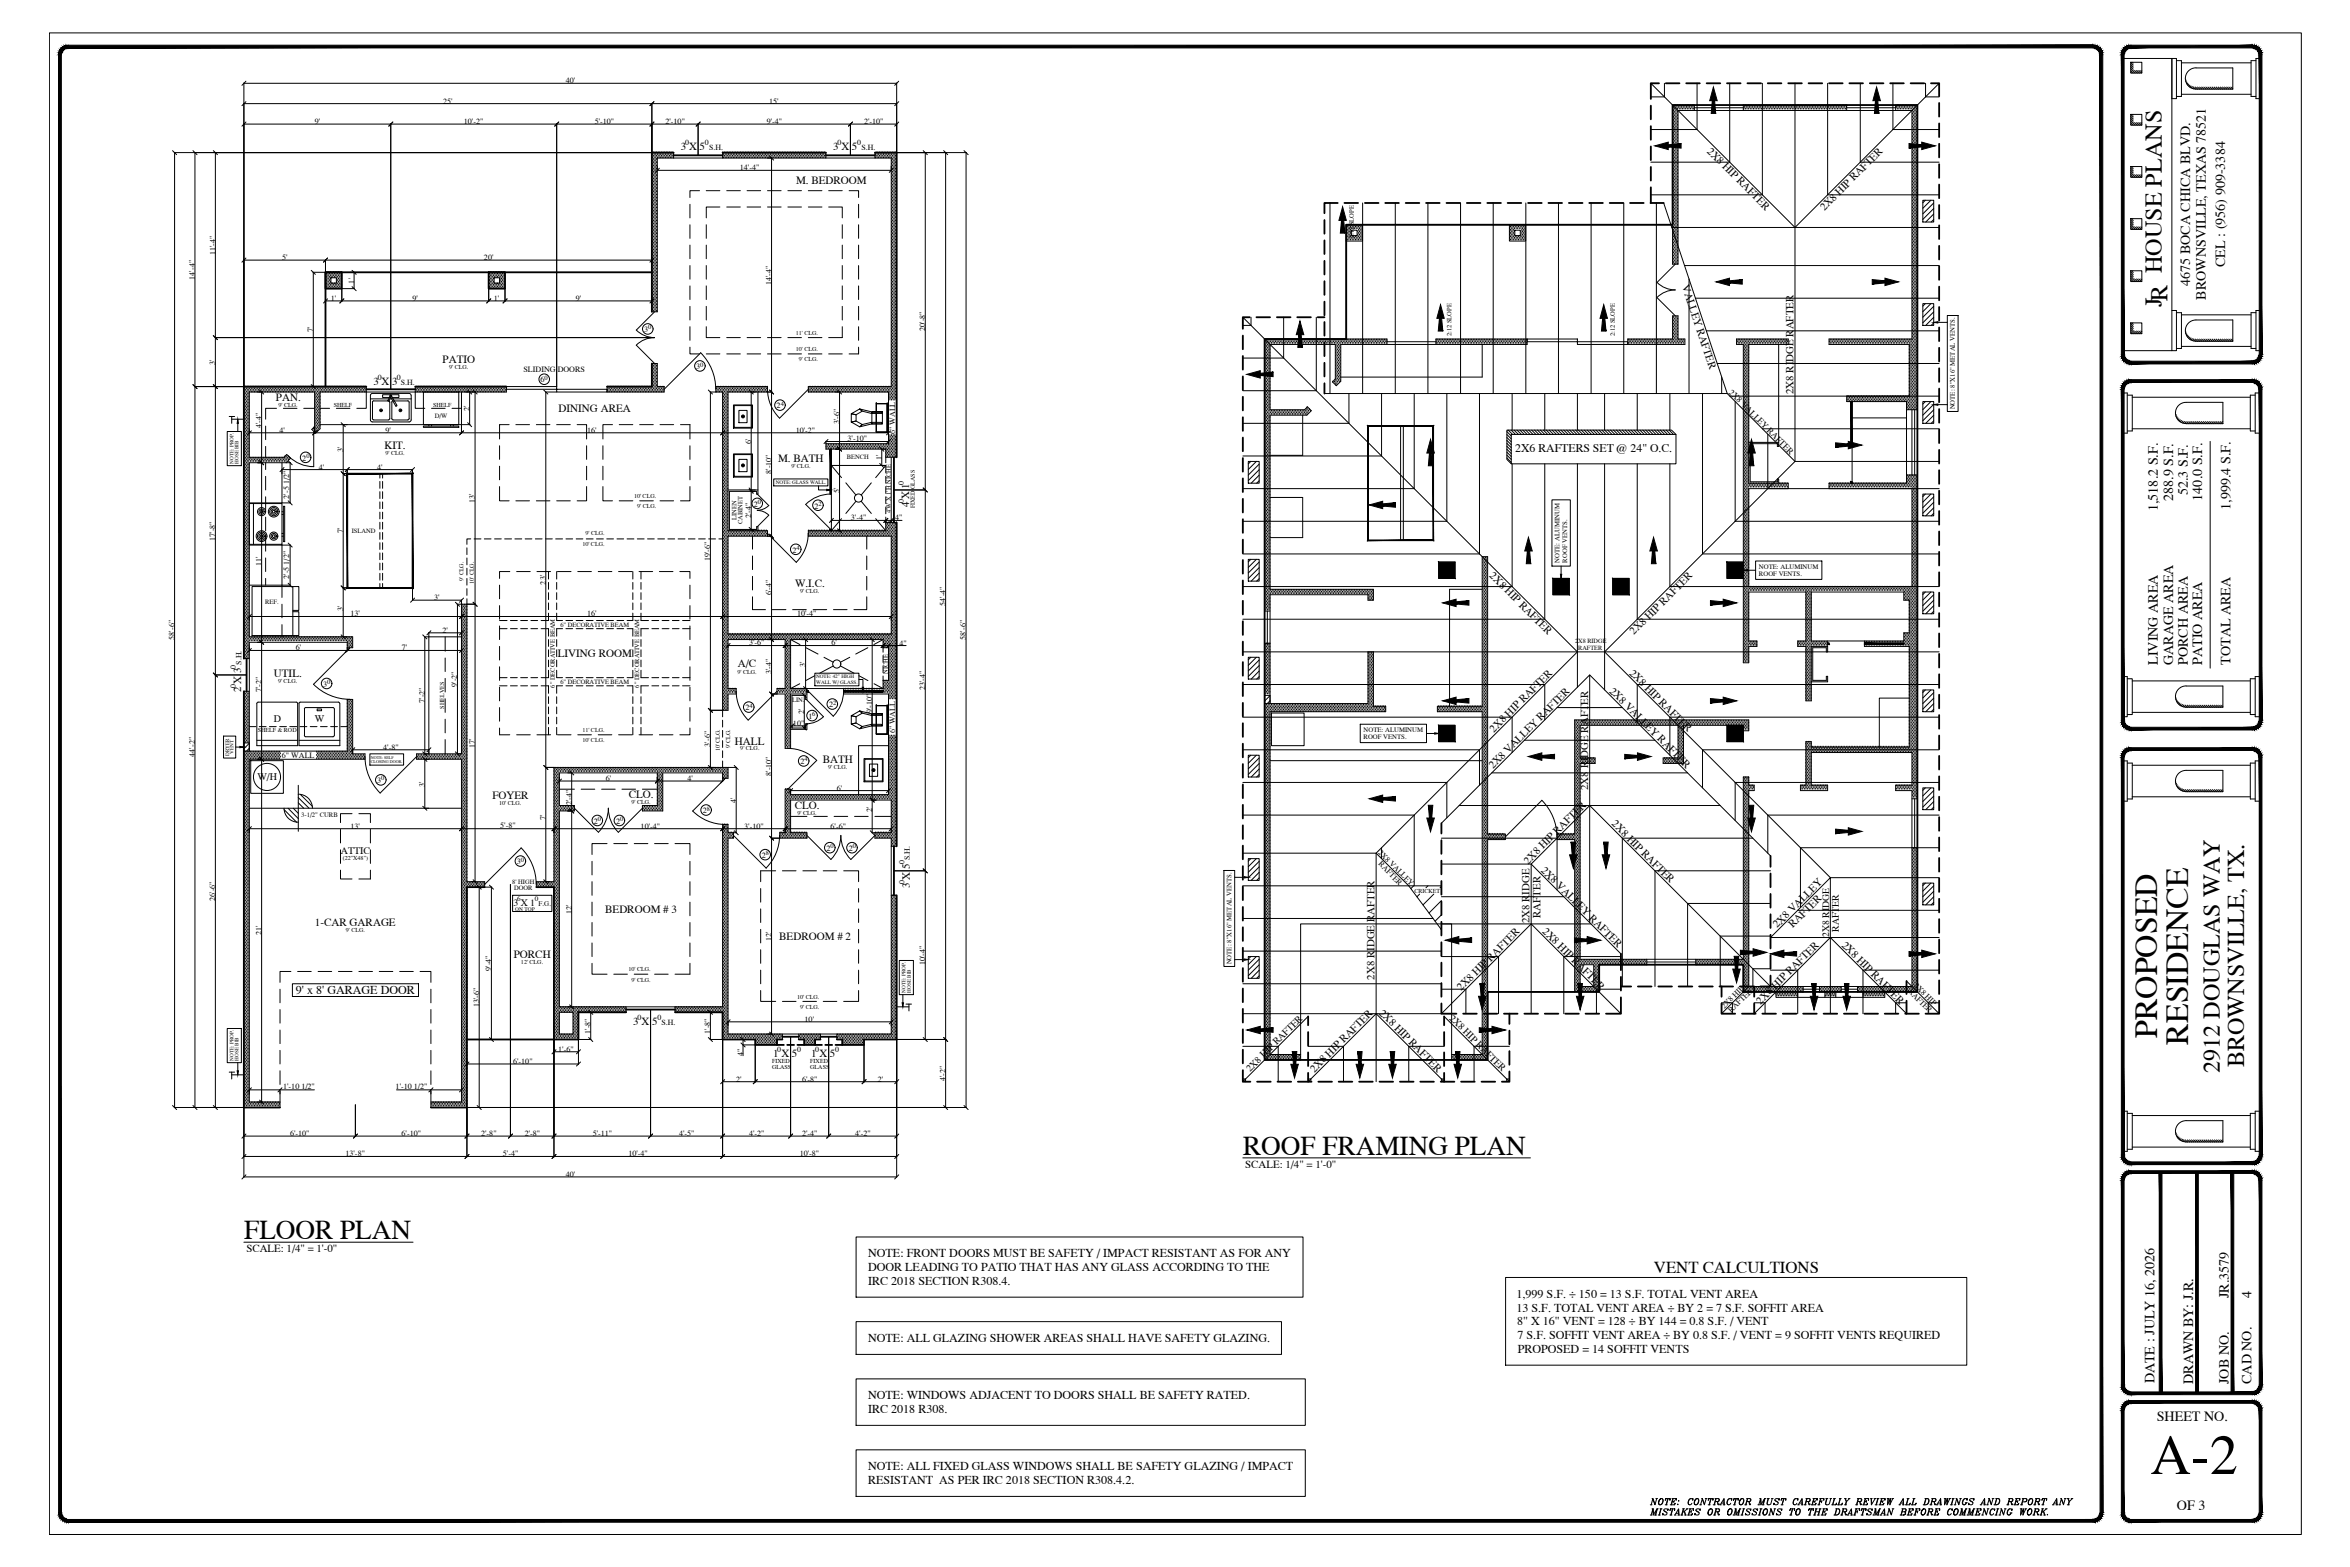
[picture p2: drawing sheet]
<svg xmlns="http://www.w3.org/2000/svg" width="914mm" height="610mm" viewBox="0 0 914 610" stroke-linecap="round" stroke-linejoin="round" font-family="sans-serif">
<defs><g id="words">
<text font-size="21.9" x="836.7" y="573.4">A-2</text>
<g font-size="12.5">
<text x="839.4" y="403.8" transform="rotate(-90 839.4 403.8)">PROPOSED</text>
<text x="851.4" y="406.4" transform="rotate(-90 851.4 406.4)">RESIDENCE</text>
</g>
<g font-size="10.6">
<text x="483.7" y="449.3">ROOF FRAMING PLAN</text>
<text x="95" y="482.1">FLOOR PLAN</text>
</g>
<g font-size="9.4">
<text x="841.2" y="119.3" transform="rotate(-90 841.2 119.3)">JR HOUSE PLANS</text>
<text x="863.8" y="417.4" transform="rotate(-90 863.8 417.4)">2912 DOUGLAS WAY</text>
<text x="873.3" y="415.2" transform="rotate(-90 873.3 415.2)">BROWNSVILLE, TX.</text>
</g>
<text font-size="6.5" x="643.6" y="495.1">VENT CALCULTIONS</text>
<g font-size="5.5">
<text x="865.8" y="103.9" transform="rotate(-90 865.8 103.9)">CEL : (956) 909-3384</text>
<text x="852.2" y="111.2" transform="rotate(-90 852.2 111.2)">4675 BOCA CHICA BLVD.</text>
<text x="858.3" y="116.6" transform="rotate(-90 858.3 116.6)">BROWNSVILLE, TEXAS 78521</text>
<text x="845.6" y="194.9" transform="rotate(-90 845.6 194.9)">288.9 S.F.</text>
<text x="851.3" y="192.6" transform="rotate(-90 851.3 192.6)">52.3 S.F.</text>
<text x="856.9" y="194.7" transform="rotate(-90 856.9 194.7)">140.0 S.F.</text>
<text x="839.7" y="198.9" transform="rotate(-90 839.7 198.9)">1,518.2 S.F.</text>
<text x="867.9" y="198.4" transform="rotate(-90 867.9 198.4)">1,999.4 S.F.</text>
<text x="839.7" y="258.7" transform="rotate(-90 839.7 258.7)">LIVING AREA</text>
<text x="845.6" y="258.7" transform="rotate(-90 845.6 258.7)">GARAGE AREA</text>
<text x="851.3" y="258.7" transform="rotate(-90 851.3 258.7)">PORCH AREA</text>
<text x="856.9" y="258.7" transform="rotate(-90 856.9 258.7)">PATIO AREA</text>
<text x="867.9" y="258.6" transform="rotate(-90 867.9 258.6)">TOTAL AREA</text>
<text x="867.2" y="505.1" transform="rotate(-90 867.2 505.1)">JR.3579</text>
<text x="876.1" y="505.1" transform="rotate(-90 876.1 505.1)">4</text>
<text x="838.3" y="538.2" transform="rotate(-90 838.3 538.2)">DATE : JULY 16, 2026</text>
<text x="853.4" y="538.4" transform="rotate(-90 853.4 538.4)">DRAWN BY: J.R.</text>
<text x="867.2" y="538.4" transform="rotate(-90 867.2 538.4)">JOB NO.</text>
<text x="876.1" y="538.4" transform="rotate(-90 876.1 538.4)">CAD NO.</text>
<text x="839.2" y="553">SHEET NO.</text>
<text x="847" y="587.4">OF 3</text>
</g>
<g font-size="4.7">
<text x="115.1" y="386.7">9' x 8' GARAGE DOOR</text>
<text x="337.8" y="489.2">NOTE: FRONT DOORS MUST BE SAFETY / IMPACT RESISTANT AS FOR ANY</text>
<text x="337.8" y="494.5">DOOR LEADING TO PATIO THAT HAS ANY GLASS ACCORDING TO THE</text>
<text x="337.8" y="499.8">IRC 2018 SECTION R308.4.</text>
<text x="590.1" y="505">1,999 S.F. ÷ 150 = 13 S.F. TOTAL VENT AREA</text>
<text x="590.1" y="510.3">13 S.F. TOTAL VENT AREA ÷ BY 2 = 7 S.F. SOFFIT AREA</text>
<text x="590.3" y="515.6">8&quot; X 16&quot; VENT = 128 ÷ BY 144 = 0.8 S.F. / VENT</text>
<text x="590.5" y="520.9">7 S.F. SOFFIT VENT AREA ÷ BY 0.8 S.F. / VENT = 9 SOFFIT VENTS REQUIRED</text>
<text x="337.8" y="522.1">NOTE: ALL GLAZING SHOWER AREAS SHALL HAVE SAFETY GLAZING.</text>
<text x="590.5" y="526.2">PROPOSED = 14 SOFFIT VENTS</text>
<text x="337.8" y="544.4">NOTE: WINDOWS ADJACENT TO DOORS SHALL BE SAFETY RATED.</text>
<text x="337.8" y="549.7">IRC 2018 R308.</text>
<text x="337.8" y="572">NOTE: ALL FIXED GLASS WINDOWS SHALL BE SAFETY GLAZING / IMPACT</text>
<text x="337.8" y="577.3">RESISTANT AS PER IRC 2018 SECTION R308.4.2.</text>
</g>
<text font-size="4.6" x="589.6" y="175.9">2X6 RAFTERS SET @ 24&quot; O.C.</text>
<g font-size="4.3">
<text x="309.7" y="71.6">M. BEDROOM</text>
<text x="172.2" y="141.2">PATIO</text>
<text x="107.4" y="156">PAN.</text>
<text x="217.4" y="160.3">DINING AREA</text>
<text x="149.6" y="174.7">KIT.</text>
<text x="302.8" y="179.8">M. BATH</text>
<text x="309.4" y="228.3">W.I.C.</text>
<text x="217.1" y="255.5">LIVING ROOM</text>
<text x="106.6" y="263.4">UTIL.</text>
<text x="287.1" y="259.6">A/C</text>
<text x="286" y="289.7">HALL</text>
<text x="320.1" y="296.8">BATH</text>
<text x="191.6" y="310.7">FOYER</text>
<text x="244.7" y="310.5">CLO.</text>
<text x="309.2" y="314.8">CLO.</text>
<text x="235.5" y="355">BEDROOM # 3</text>
<text x="122.5" y="360.2">1-CAR GARAGE</text>
<text x="303.2" y="365.6">BEDROOM # 2</text>
<text x="199.9" y="372.8">PORCH</text>
</g>
<g font-size="4.2">
<text x="265" y="58.4">3 X 5</text>
<text x="324.2" y="58.4">3 X 5</text>
<text x="664" y="59" transform="rotate(45 664 59)">2X8 HIP RAFTER</text>
<text x="709.9" y="82.1" transform="rotate(-45 709.9 82.1)">2X8 HIP RAFTER</text>
<text x="654.4" y="111.4" transform="rotate(72 654.4 111.4)">VALLEY RAFTER</text>
<text x="145.3" y="149.9">3 X 3</text>
<text x="697.9" y="153.3" transform="rotate(-90 697.9 153.3)">2X8 RIDGE RAFTER</text>
<text x="353.8" y="197.4" transform="rotate(-90 353.8 197.4)">4 X 1</text>
<text x="579.4" y="224.1" transform="rotate(45 579.4 224.1)">2X8 HIP RAFTER</text>
<text x="635.8" y="247.2" transform="rotate(-45 635.8 247.2)">2X8 HIP RAFTER</text>
<text x="633.8" y="262" transform="rotate(45 633.8 262)">2X8 HIP RAFTER</text>
<text x="93.9" y="269.3" transform="rotate(-90 93.9 269.3)">2 X 3</text>
<text x="626" y="269" transform="rotate(45 626 269)">2X8 VALLEY RAFTER</text>
<text x="581.3" y="285" transform="rotate(-45 581.3 285)">2X8 HIP RAFTER</text>
<text x="581" y="299.2" transform="rotate(-45 581 299.2)">2X8 VALLEY RAFTER</text>
<text x="618" y="307.3" transform="rotate(-90 618 307.3)">2X8 RIDGE RAFTER</text>
<text x="626.9" y="320.7" transform="rotate(45 626.9 320.7)">2X8 HIP RAFTER</text>
<text x="594.6" y="336.4" transform="rotate(-45 594.6 336.4)">2X8 HIP RAFTER</text>
<text x="599.4" y="338.8" transform="rotate(45 599.4 338.8)">2X8 VALLEY RAFTER</text>
<text x="354" y="345.5" transform="rotate(-90 354 345.5)">3 X 5</text>
<text x="595.2" y="359.2" transform="rotate(-90 595.2 359.2)">2X8 RIDGE</text>
<text x="599.4" y="357.1" transform="rotate(-90 599.4 357.1)">RAFTER</text>
<text x="599.9" y="362.6" transform="rotate(45 599.9 362.6)">2X8 HIP RAFTER</text>
<text x="691.5" y="361.2" transform="rotate(-45 691.5 361.2)">2X8 VALLEY</text>
<text x="697.6" y="361.1" transform="rotate(-45 697.6 361.1)">RAFTER</text>
<text x="716.4" y="367.8" transform="rotate(45 716.4 367.8)">2X8 HIP RAFTER</text>
<text x="534.9" y="381.1" transform="rotate(-90 534.9 381.1)">2X8 RIDGE RAFTER</text>
<text x="568.6" y="385.6" transform="rotate(-45 568.6 385.6)">2X8 HIP RAFTER</text>
<text x="536.4" y="394.3" transform="rotate(45 536.4 394.3)">2X8 HIP RAFTER</text>
<text x="685" y="390.9" transform="rotate(-45 685 390.9)">2X8 HIP RAFTER</text>
<text x="246.4" y="398.9">3 X 5</text>
<text x="300.8" y="411.4">1 X 5</text>
<text x="315.7" y="411.4">1 X 5</text>
<text x="511.5" y="417.3" transform="rotate(-45 511.5 417.3)">2X8 HIP RAFTER</text>
<text x="484.5" y="454.3">SCALE: 1/4&quot; = 1'-0&quot;</text>
<text x="95.9" y="487.1">SCALE: 1/4&quot; = 1'-0&quot;</text>
</g>
<g font-size="3.9">
<text x="106.5" y="280.9">D</text>
<text x="122.5" y="280.9">W</text>
<text x="100.1" y="303.4">W/H</text>
<text x="132.6" y="332.2">ATTIC</text>
</g>
<g font-size="3.8">
<text x="199.8" y="352.3">3 X 1</text>
<text x="711.7" y="364.5" transform="rotate(-90 711.7 364.5)">2X8 RIDGE</text>
<text x="715.5" y="362.6" transform="rotate(-90 715.5 362.6)">RAFTER</text>
<text x="563.8" y="396.3" transform="rotate(45 563.8 396.3)">2X8 HIP RAFTER</text>
<text x="486.4" y="417" transform="rotate(-45 486.4 417)">2X8 HIP RAFTER</text>
</g>
<text font-size="3.4" x="672.5" y="152.8" transform="rotate(45 672.5 152.8)">2X8 VALLEY RAFTER</text>
<g font-size="3.2">
<text x="250.7" y="129.2">3</text>
<text x="270.9" y="143.6">3</text>
<text x="210.3" y="148.8">6</text>
<text x="302.2" y="158.9">2</text>
<text x="117.6" y="179.2">2</text>
<text x="293.4" y="197.1">2</text>
<text x="317" y="197.8">2</text>
<text x="308.3" y="215">2</text>
<text x="125.7" y="267.1">3</text>
<text x="322.6" y="275.1">2</text>
<text x="290.1" y="276.4">2</text>
<text x="314.6" y="279.6">1</text>
<text x="311.4" y="297.3">2</text>
<text x="146.8" y="304.6">3</text>
<text x="273.5" y="316.4">2</text>
<text x="231.1" y="320.4">2</text>
<text x="239.7" y="320.4">2</text>
<text x="296.4" y="333.7">2</text>
<text x="321.6" y="331">2</text>
<text x="330.2" y="331">2</text>
<text x="201.1" y="336.2">3</text>
</g>
<g font-size="3.1">
<text x="220.1" y="32.4">40'</text>
<text x="172.5" y="40.3">25'</text>
<text x="299.3" y="40.3">15'</text>
<text x="122.5" y="48.2">9'</text>
<text x="180.5" y="48.2">10'-2&quot;</text>
<text x="231.4" y="48.2">5'-10&quot;</text>
<text x="258.9" y="48.2">2'-10&quot;</text>
<text x="298.4" y="48.2">9'-4&quot;</text>
<text x="336.2" y="48.2">2'-10&quot;</text>
<text x="287.9" y="66.3">14'-4&quot;</text>
<text x="83.8" y="99.2" transform="rotate(-90 83.8 99.2)">11'-4&quot;</text>
<text x="109.8" y="101.1">5'</text>
<text x="188.3" y="101.1">20'</text>
<text x="75.8" y="108.8" transform="rotate(-90 75.8 108.8)">14'-4&quot;</text>
<text x="137.8" y="110.3" transform="rotate(-90 137.8 110.3)">1'</text>
<text x="300.2" y="110.9" transform="rotate(-90 300.2 110.9)">14'-4&quot;</text>
<text x="128.7" y="117.1">1'</text>
<text x="160.6" y="117">9'</text>
<text x="192.2" y="117.1">1'</text>
<text x="224.1" y="117">9'</text>
<text x="121.9" y="129.2" transform="rotate(-90 121.9 129.2)">7'</text>
<text x="360" y="128.7" transform="rotate(-90 360 128.7)">20'-8&quot;</text>
<text x="83.8" y="142" transform="rotate(-90 83.8 142)">3'</text>
<text x="203.7" y="144.7">SLIDING DOORS</text>
<text x="182.7" y="159.9" transform="rotate(-90 182.7 159.9)">2'</text>
<text x="101.8" y="166.6" transform="rotate(-90 101.8 166.6)">4'-4&quot;</text>
<text x="326.6" y="165" transform="rotate(-90 326.6 165)">3'-6&quot;</text>
<text x="108.7" y="168.4">4'</text>
<text x="150" y="168.3">9'</text>
<text x="228.4" y="168.3">16'</text>
<text x="292.3" y="172.6" transform="rotate(-90 292.3 172.6)">6'</text>
<text x="309.6" y="168.3">10'-2&quot;</text>
<text x="329.8" y="171.7">3'-10&quot;</text>
<text x="348.3" y="168.9" transform="rotate(-90 348.3 168.9)">6&quot; WALL</text>
<text x="133.5" y="175.8" transform="rotate(-90 133.5 175.8)">3'</text>
<text x="343.1" y="179.1" transform="rotate(-90 343.1 179.1)">1'</text>
<text x="124.1" y="182.7">4'</text>
<text x="146.8" y="182.7">4'</text>
<text x="300.2" y="184.3" transform="rotate(-90 300.2 184.3)">8'-10&quot;</text>
<text x="326.6" y="191.7" transform="rotate(-90 326.6 191.7)">5'</text>
<text x="112.6" y="194" transform="rotate(-90 112.6 194)">2'-5 1/2&quot;</text>
<text x="184.8" y="195.8" transform="rotate(-90 184.8 195.8)">13'</text>
<text x="292.3" y="201.5" transform="rotate(-90 292.3 201.5)">2'-4&quot;</text>
<text x="331.1" y="202.4">3'-4&quot;</text>
<text x="348.3" y="202.5">4&quot;</text>
<text x="133.5" y="207.5" transform="rotate(-90 133.5 207.5)">7'</text>
<text x="83.8" y="210.4" transform="rotate(-90 83.8 210.4)">17'-8&quot;</text>
<text x="101.8" y="220.1" transform="rotate(-90 101.8 220.1)">11'</text>
<text x="276.3" y="218.3" transform="rotate(-90 276.3 218.3)">19'-6&quot;</text>
<text x="112.6" y="225.2" transform="rotate(-90 112.6 225.2)">2'-5 1/2&quot;</text>
<text x="212.3" y="227.4" transform="rotate(-90 212.3 227.4)">23'</text>
<text x="169" y="233.4">3'</text>
<text x="300.2" y="231.7" transform="rotate(-90 300.2 231.7)">6'-4&quot;</text>
<text x="133.5" y="237.7" transform="rotate(-90 133.5 237.7)">3'</text>
<text x="136.3" y="239.8">13'</text>
<text x="228.4" y="239.8">16'</text>
<text x="310.1" y="239.8">10'-4&quot;</text>
<text x="367.9" y="235.6" transform="rotate(-90 367.9 235.6)">54'-4&quot;</text>
<text x="67.8" y="248.8" transform="rotate(-90 67.8 248.8)">58'-6&quot;</text>
<text x="172.2" y="246.2">2'</text>
<text x="291.5" y="251.1">3'-6&quot;</text>
<text x="323.5" y="251.1">6'</text>
<text x="350" y="251.1">4&quot;</text>
<text x="375.8" y="248.8" transform="rotate(-90 375.8 248.8)">58'-6&quot;</text>
<text x="115" y="253">6'</text>
<text x="156.3" y="253">7'</text>
<text x="300.2" y="262.4" transform="rotate(-90 300.2 262.4)">3'-4&quot;</text>
<text x="313.4" y="259.4" transform="rotate(-90 313.4 259.4)">3'</text>
<text x="101.8" y="269.2" transform="rotate(-90 101.8 269.2)">7'-2&quot;</text>
<text x="177.9" y="267.1" transform="rotate(-90 177.9 267.1)">9'-2&quot;</text>
<text x="360" y="268.4" transform="rotate(-90 360 268.4)">23'-4&quot;</text>
<text x="165.3" y="273.4" transform="rotate(-90 165.3 273.4)">7'-2&quot;</text>
<text x="313" y="277.9" transform="rotate(-90 313 277.9)">2'</text>
<text x="339.3" y="277.4" transform="rotate(-90 339.3 277.4)">9'-10&quot;</text>
<text x="308.6" y="282.3">10&quot;</text>
<text x="348.3" y="285.3" transform="rotate(-90 348.3 285.3)">6&quot; WALL</text>
<text x="149.1" y="291.6">4'-8&quot;</text>
<text x="184.8" y="291" transform="rotate(-90 184.8 291)">17'</text>
<text x="276.4" y="290.4" transform="rotate(-90 276.4 290.4)">3'-6&quot;</text>
<text x="75.8" y="294.3" transform="rotate(-90 75.8 294.3)">44'-2&quot;</text>
<text x="109.7" y="294.8">6&quot; WALL</text>
<text x="165.3" y="306" transform="rotate(-90 165.3 306)">3'</text>
<text x="235.7" y="303.8">6'</text>
<text x="267.4" y="303.8">4'</text>
<text x="300.2" y="301.8" transform="rotate(-90 300.2 301.8)">8'-10&quot;</text>
<text x="325.7" y="307.5">6'</text>
<text x="222.4" y="313.2" transform="rotate(-90 222.4 313.2)">2'-4&quot;</text>
<text x="286.5" y="312.3" transform="rotate(-90 286.5 312.3)">4'</text>
<text x="339.4" y="316" transform="rotate(-90 339.4 316)">2'</text>
<text x="136.3" y="322.3">13'</text>
<text x="194.6" y="322.3">5'-8&quot;</text>
<text x="212.3" y="319.2" transform="rotate(-90 212.3 319.2)">7'</text>
<text x="249.3" y="322.3">10'-4&quot;</text>
<text x="289.6" y="322.3">3'-10&quot;</text>
<text x="323.2" y="322.3">6'-6&quot;</text>
<text x="83.8" y="350.4" transform="rotate(-90 83.8 350.4)">26'-6&quot;</text>
<text x="222.4" y="355.6" transform="rotate(-90 222.4 355.6)">12'</text>
<text x="101.8" y="363.9" transform="rotate(-90 101.8 363.9)">21'</text>
<text x="300.2" y="366.2" transform="rotate(-90 300.2 366.2)">12'</text>
<text x="191.2" y="377.7" transform="rotate(-90 191.2 377.7)">9'-4&quot;</text>
<text x="360" y="375.5" transform="rotate(-90 360 375.5)">10'-4&quot;</text>
<text x="186.4" y="391.9" transform="rotate(-90 186.4 391.9)">13'-6&quot;</text>
<text x="313.1" y="397.5">10'</text>
<text x="229.8" y="402.2" transform="rotate(-90 229.8 402.2)">1'-8&quot;</text>
<text x="276.4" y="402.2" transform="rotate(-90 276.4 402.2)">1'-8&quot;</text>
<text x="199.7" y="413.9">6'-10&quot;</text>
<text x="217.2" y="409.1">1'-6&quot;</text>
<text x="289.1" y="410.7" transform="rotate(-90 289.1 410.7)">4&quot;</text>
<text x="110.2" y="423.6">1'-10 1/2&quot;</text>
<text x="154" y="423.6">1'-10 1/2&quot;</text>
<text x="286.5" y="420.8">2'</text>
<text x="312.1" y="420.8">6'-8&quot;</text>
<text x="341.5" y="420.8">2'</text>
<text x="367.9" y="420.6" transform="rotate(-90 367.9 420.6)">4'-2&quot;</text>
<text x="112.9" y="441.9">6'-10&quot;</text>
<text x="156.3" y="441.9">6'-10&quot;</text>
<text x="187.2" y="441.9">2'-8&quot;</text>
<text x="204.2" y="441.9">2'-8&quot;</text>
<text x="230.6" y="441.9">5'-11&quot;</text>
<text x="264.2" y="441.9">4'-5&quot;</text>
<text x="291.5" y="442">4'-2&quot;</text>
<text x="312.1" y="442">2'-4&quot;</text>
<text x="332.8" y="442">4'-2&quot;</text>
<text x="134.4" y="449.8">13'-8&quot;</text>
<text x="195.7" y="449.8">5'-4&quot;</text>
<text x="244.5" y="449.8">10'-4&quot;</text>
<text x="311.2" y="449.8">10'-8&quot;</text>
<text x="220.1" y="457.8">40'</text>
</g>
<g font-size="3">
<text x="266.6" y="56.3">0</text>
<text x="274.3" y="56.3">0</text>
<text x="275.9" y="58.4">S.H.</text>
<text x="325.9" y="56.3">0</text>
<text x="333.6" y="56.3">0</text>
<text x="335.2" y="58.4">S.H.</text>
<text x="147.1" y="147.8">0</text>
<text x="154.4" y="147.8">0</text>
<text x="156" y="149.9">S.H.</text>
<text x="351.6" y="188.7" transform="rotate(-90 351.6 188.7)">0</text>
<text x="351.6" y="195.7" transform="rotate(-90 351.6 195.7)">0</text>
<text x="91.8" y="260.2" transform="rotate(-90 91.8 260.2)">0</text>
<text x="93.9" y="258.6" transform="rotate(-90 93.9 258.6)">S.H.</text>
<text x="91.8" y="267.6" transform="rotate(-90 91.8 267.6)">0</text>
<text x="354" y="334.5" transform="rotate(-90 354 334.5)">S.H.</text>
<text x="536.1" y="331.9" transform="rotate(45 536.1 331.9)">2X8 VALLEY</text>
<text x="351.9" y="336.1" transform="rotate(-90 351.9 336.1)">0</text>
<text x="536.2" y="336.3" transform="rotate(45 536.2 336.3)">RAFTER</text>
<text x="351.9" y="343.8" transform="rotate(-90 351.9 343.8)">0</text>
<text x="744.6" y="383.7" transform="rotate(45 744.6 383.7)">2X8 HIP</text>
<text x="742.4" y="385.8" transform="rotate(45 742.4 385.8)">RAFTER</text>
<text x="671" y="392.5" transform="rotate(-45 671 392.5)">2X8 HIP</text>
<text x="673.8" y="394.1" transform="rotate(-45 673.8 394.1)">RAFTER</text>
<text x="248.1" y="396.8">0</text>
<text x="255.8" y="396.8">0</text>
<text x="257.4" y="398.9">S.H.</text>
<text x="302.4" y="409.3">0</text>
<text x="310.2" y="409.3">0</text>
<text x="317.2" y="409.3">0</text>
<text x="325" y="409.3">0</text>
</g>
<g font-size="2.7">
<text x="201.3" y="350.4">6</text>
<text x="208.1" y="350.4">0</text>
<text x="209.6" y="352.3">F.G.</text>
</g>
<g font-size="2.6">
<text x="760.7" y="159.3" transform="rotate(-90 760.7 159.3)">NOTE: 8&quot;X16&quot; METAL VENTS.</text>
<text x="606.8" y="218.9" transform="rotate(-90 606.8 218.9)">NOTE: ALUMINUM</text>
<text x="609.8" y="218.9" transform="rotate(-90 609.8 218.9)">ROOF VENTS.</text>
<text x="684.4" y="221.2">NOTE: ALUMINUM</text>
<text x="684.4" y="224.2">ROOF VENTS.</text>
<text x="530.6" y="284.7">NOTE: ALUMINUM</text>
<text x="530.6" y="287.7">ROOF VENTS.</text>
<text x="117.2" y="317.7">3-1/2&quot; CURB</text>
<text x="479.2" y="375.2" transform="rotate(-90 479.2 375.2)">NOTE: 8&quot;X16&quot; METAL VENTS.</text>
</g>
<g font-size="2.5">
<text x="526.7" y="92.7" transform="rotate(-90 526.7 92.7)">2:12 SLOPE</text>
<text x="252.2" y="128.2">0</text>
<text x="564.8" y="130.8" transform="rotate(-90 564.8 130.8)">2:12 SLOPE</text>
<text x="628.3" y="130.8" transform="rotate(-90 628.3 130.8)">2:12 SLOPE</text>
<text x="272.5" y="142.6">0</text>
<text x="211.9" y="147.8">0</text>
<text x="303.8" y="157.8">4</text>
<text x="169.2" y="162.7">D/W</text>
<text x="119.2" y="178.2">0</text>
<text x="329.5" y="178.7">BENCH</text>
<text x="294.9" y="196.1">0</text>
<text x="318.5" y="196.8">2</text>
<text x="286.6" y="202.3" transform="rotate(-90 286.6 202.3)">LINEN</text>
<text x="346.6" y="199.7" transform="rotate(-90 346.6 199.7)">4'W X 1'H NICHE</text>
<text x="136.9" y="207.3">ISLAND</text>
<text x="288.9" y="204" transform="rotate(-90 288.9 204)">CABINET</text>
<text x="309.9" y="213.9">4</text>
<text x="103.2" y="234.8">REF.</text>
<text x="218" y="243.8">6&quot; DECORATIVE BEAM</text>
<text x="345.5" y="262.2" transform="rotate(-90 345.5 262.2)">NICHE</text>
<text x="127.2" y="266.1">0</text>
<text x="215.8" y="267.5" transform="rotate(-90 215.8 267.5)">6&quot; DECORATIVE BEAM</text>
<text x="218" y="266">6&quot; DECORATIVE BEAM</text>
<text x="248.7" y="267.5" transform="rotate(-90 248.7 267.5)">6&quot; DECORATIVE BEAM</text>
<text x="291.6" y="275.3">4</text>
<text x="308.2" y="273">LIN.</text>
<text x="324.1" y="274.1">2</text>
<text x="316" y="278.6">6</text>
<text x="313" y="296.2">4</text>
<text x="148.4" y="303.6">0</text>
<text x="275" y="315.3">8</text>
<text x="232.6" y="319.4">0</text>
<text x="241.3" y="319.4">0</text>
<text x="323.2" y="330">0</text>
<text x="331.8" y="330">0</text>
<text x="202.6" y="335.2">0</text>
<text x="298" y="332.7">8</text>
<text x="199.3" y="343.7">8' HIGH</text>
<text x="200.1" y="346.1">DOOR</text>
</g>
<g font-size="2.4">
<text x="612.8" y="250.3">2X8 RIDGE</text>
<text x="614.1" y="252.8">RAFTER</text>
</g>
<g font-size="2.3">
<text x="309.7" y="130.2">11' CLG.</text>
<text x="309.7" y="136.6">10' CLG.</text>
<text x="174.8" y="143.4">9' CLG.</text>
<text x="310.8" y="140.6">9' CLG.</text>
<text x="108.4" y="158.3">9' CLG.</text>
<text x="129.9" y="158.5">SHELF</text>
<text x="168.6" y="158.5">SHELF</text>
<text x="150" y="177">9' CLG.</text>
<text x="307.9" y="182.1">9' CLG.</text>
<text x="246.7" y="193.7">10' CLG.</text>
<text x="247.9" y="197.8">9' CLG.</text>
<text x="356" y="197.8" transform="rotate(-90 356 197.8)">FIXED GLASS</text>
<text x="227.8" y="208.3">9' CLG.</text>
<text x="226.6" y="212.4">10' CLG.</text>
<text x="180.3" y="226" transform="rotate(-90 180.3 226)">9' CLG.</text>
<text x="184.4" y="227.2" transform="rotate(-90 184.4 227.2)">10' CLG.</text>
<text x="311.3" y="230.5">9' CLG.</text>
<text x="287" y="262.4">9' CLG.</text>
<text x="108.2" y="265.7">9' CLG.</text>
<text x="172.9" y="275.6" transform="rotate(-90 172.9 275.6)">SHELVES</text>
<text x="100.3" y="284.8">SHELF &amp; ROD</text>
<text x="226.6" y="284.7">11' CLG.</text>
<text x="226.6" y="288.6">10' CLG.</text>
<text x="280.1" y="292.3" transform="rotate(-90 280.1 292.3)">10' CLG.</text>
<text x="284.1" y="291.1" transform="rotate(-90 284.1 291.1)">9' CLG.</text>
<text x="288.1" y="291.9">9' CLG.</text>
<text x="322.3" y="299">9' CLG.</text>
<text x="194.3" y="313">10' CLG.</text>
<text x="245.7" y="312.8">9' CLG.</text>
<text x="310.3" y="317">9' CLG.</text>
<text x="133.4" y="334.4">(22&quot;X48&quot;)</text>
<text x="550.4" y="347.4">CRICKET</text>
<text x="134.6" y="362.6">9' CLG.</text>
<text x="202.7" y="375.1">12' CLG.</text>
<text x="244.6" y="377.9">10' CLG.</text>
<text x="245.8" y="381.9">9' CLG.</text>
<text x="310.2" y="388.5">10' CLG.</text>
<text x="311.4" y="392.5">9' CLG.</text>
<text x="300.5" y="413.6">FIXED</text>
<text x="315.3" y="413.6">FIXED</text>
<text x="300.5" y="415.7">GLASS</text>
<text x="315.3" y="415.7">GLASS</text>
</g>
<text font-size="2.1" x="200.5" y="354.3">ON TOP</text>
<g font-size="2">
<text x="90.8" y="180.4" transform="rotate(-90 90.8 180.4)">NOTE: PROP.</text>
<text x="92.8" y="180.4" transform="rotate(-90 92.8 180.4)">HOSE BIB</text>
<text x="301.8" y="188.4">NOTE: GLASS WALL.</text>
<text x="317.6" y="263.8">NOTE: 42&quot; HIGH</text>
<text x="317.6" y="266.1">WALL W/ GLASS.</text>
<text x="90.8" y="293.3" transform="rotate(-90 90.8 293.3)">VENT</text>
<text x="89.2" y="294.1" transform="rotate(-90 89.2 294.1)">DRYER</text>
<text x="352.3" y="386.2" transform="rotate(-90 352.3 386.2)">NOTE: PROP.</text>
<text x="354.4" y="386.2" transform="rotate(-90 354.4 386.2)">HOSE BIB</text>
<text x="90.8" y="412.7" transform="rotate(-90 90.8 412.7)">NOTE: PROP.</text>
<text x="92.8" y="412.7" transform="rotate(-90 92.8 412.7)">HOSE BIB</text>
</g>
<g font-size="1.6">
<text x="144.3" y="296.9">CLOSING DOOR.</text>
<text x="144.3" y="295.1">NOTE: SELF</text>
</g>
</g></defs>
<!-- layer: 1 -->
<g fill="none" stroke="#000" stroke-width=".39">
<path d="M94.9 32.3v118.1h-19.2M94.9 32.4h254M95.7 39.6l-1.6 1.5M95.7 31.6l-1.6 1.6M254.5 39.6l-1.6 1.5M348.9 32.3v27.1h27.1M349.7 39.6l-1.6 1.5M349.7 31.6l-1.6 1.6M642.4 32.4l56 56.1 56.1-56.1M647.6 32.4v5.3h-5.2M660.3 32.4v18h-17.9M673 32.4v30.7h-30.6"/>
<path d="M685.7 32.4v43.4h-43.3M698.4 32.4v147.1l-74 74.1h-10.6l-78.3 78.3M711.1 32.4v43.4h43.4M723.8 32.4v30.7h30.7M736.5 32.4v18h18M749.2 32.4v5.3h5.3M67.1 58.6l1.6 1.6M67.9 59.4v371.4M75.1 58.6l1.6 1.6M75.8 59.4v371.4M83 58.6l1.6 1.6M83.8 59.4v371.4"/>
<path d="M94.9 40.3h254M94.9 48.3h254M95.7 47.5l-1.6 1.6M152 48.1v103.3M152.9 47.5l-1.6 1.6M216.6 48.1v102.3M217.4 47.5l-1.6 1.6M253.6 40.2v19.2h-185.8M254.2 59.5h.1M254.5 47.5l-1.6 1.6M254.9 59.5h.1M255.5 59.5h.1"/>
<path d="M256.1 59.5h.1M256.7 59.5h.1M257.4 59.5h.1M258 59.5h.1M258.6 59.5h.1M259.3 59.5h.1M259.9 59.5h.1M260.5 59.5h.1M261.1 59.5h.1M261.8 59.5h.1M262.1 59.4v2.1M271.6 48.1v12.3"/>
<path d="M272.4 47.5l-1.5 1.6M281.2 59.4v2.1M281.2 59.5h.1M281.9 59.5h.1M282.5 59.5h.1M283.2 59.5h.1M283.7 59.5h.1M284.4 59.5h.1M285 59.5h.1M285.7 59.5h.1M286.3 59.5h.1M286.9 59.5h.1"/>
<path d="M287.6 59.5h.1M288.1 59.5h.1M288.8 59.5h.1M289.4 59.5h.1M290.1 59.5h.1M290.7 59.5h.1M291.3 59.5h.1M291.9 59.5h.1M292.6 59.5h.1M293.2 59.5h.1M293.8 59.5h.1M294.5 59.5h.1"/>
<path d="M295.1 59.5h.1M295.7 59.5h.1M296.3 59.5h.1M297 59.5h.1M297.6 59.5h.1M298.2 59.5h.1M298.9 59.5h.1M299.5 59.5h.1M300.1 59.5h.1M300.7 59.5h.1M301.4 59.5h.1M302 59.5h.1"/>
<path d="M302.6 59.5h.1M303.3 59.5h.1M303.9 59.5h.1M304.5 59.5h.1M305.1 59.5h.1M305.8 59.5h.1M306.4 59.5h.1M307 59.5h.1M307.7 59.5h.1M308.3 59.5h.1M308.9 59.5h.1M309.5 59.5h.1"/>
<path d="M310.2 59.5h.1M310.8 59.5h.1M311.4 59.5h.1M312 59.5h.1M312.7 59.5h.1M313.3 59.5h.1M313.9 59.5h.1M314.6 59.5h.1M315.2 59.5h.1M315.8 59.5h.1M316.4 59.5h.1M317.1 59.5h.1"/>
<path d="M317.7 59.5h.1M318.3 59.5h.1M319 59.5h.1M319.6 59.5h.1M320.2 59.5h.1M320.8 59.5h.1M321.4 59.4v2.1M330.9 48.1v12.3M331.7 47.5l-1.6 1.6M340.4 59.4v2.1M340.9 59.5h.1M341.6 59.5h.1"/>
<path d="M342.2 59.5h.1M342.8 59.5h.1M343.5 59.5h.1M344.1 59.5h.1M344.7 59.5h.1M345.3 59.5h.1M346 59.5h.1M346.6 59.5h.1M347.2 59.5h.1M347.9 59.5h.1M348.5 59.5h.1M349.7 47.5l-1.6 1.6"/>
<path d="M359.2 58.6l1.6 1.6M360 59.4v345M367.2 58.6l1.6 1.6M367.9 59.4v371.4M375.1 58.6l1.6 1.6M375.9 59.4v371.4M253.9 60.1h.1M253.9 75.2h.1M253.9 74h.1M253.9 72.7h.1M253.9 71.4h.1M253.9 70.2h.1"/>
<path d="M253.9 68.9h.1M253.9 67.7h.1M253.9 66.4h.1M253.9 65.2h.1M253.9 63.9h.1M253.9 62.6h.1M253.9 61.4h.1M253.9 79h.1M253.9 77.7h.1M253.9 76.5h.1M254.2 60.8h.1M254.2 75.8h.1"/>
<path d="M254.2 74.6h.1M254.2 73.3h.1M254.2 72.1h.1M254.2 70.8h.1M254.2 69.6h.1M254.2 68.3h.1M254.2 67h.1M254.2 65.8h.1M254.2 64.5h.1M254.2 63.3h.1M254.2 62h.1M254.2 79.6h.1"/>
<path d="M254.2 78.3h.1M254.2 77.1h.1M254.5 60.1h.1M254.5 75.2h.1M254.5 74h.1M254.5 72.7h.1M254.5 71.4h.1M254.5 70.2h.1M254.5 68.9h.1M254.5 67.7h.1M254.5 66.4h.1M254.5 65.2h.1"/>
<path d="M254.5 63.9h.1M254.5 62.6h.1M254.5 61.4h.1M254.5 79h.1M254.5 77.7h.1M254.5 76.5h.1M254.9 60.8h.1M254.9 75.8h.1M254.9 74.6h.1M254.9 73.3h.1M254.9 72.1h.1M254.9 70.8h.1"/>
<path d="M254.9 69.6h.1M254.9 68.3h.1M254.9 67h.1M254.9 65.8h.1M254.9 64.5h.1M254.9 63.3h.1M254.9 62h.1M254.9 79.6h.1M254.9 78.3h.1M254.9 77.1h.1M255.2 60.1h.1M255.2 75.2h.1"/>
<path d="M255.2 74h.1M255.2 72.7h.1M255.2 71.4h.1M255.2 70.2h.1M255.2 68.9h.1M255.2 67.7h.1M255.2 66.4h.1M255.2 65.2h.1M255.2 63.9h.1M255.2 62.6h.1M255.2 61.4h.1M255.2 79h.1"/>
<path d="M255.2 77.7h.1M255.2 76.5h.1M255.5 60.8h.1M255.5 75.8h.1M255.5 74.6h.1M255.5 73.3h.1M255.5 72.1h.1M255.5 70.8h.1M255.5 69.6h.1M255.5 68.3h.1M255.5 67h.1M255.5 65.8h.1"/>
<path d="M255.5 64.5h.1M255.5 63.3h.1M255.5 62h.1M255.5 79.6h.1M255.5 78.3h.1M255.5 77.1h.1M255.8 66.3h91M255.8 60.1h.1M255.8 61.4h.1M256.1 60.8h.1M256.4 60.1h.1M256.4 61.4h.1"/>
<path d="M256.6 65.5l-1.6 1.6M256.7 60.8h.1M257.1 60.1h.1M257.1 61.4h.1M257.4 60.8h.1M257.7 60.1h.1M257.7 61.4h.1M258 60.8h.1M258.3 60.1h.1M258.3 61.4h.1M258.6 60.8h.1M258.9 60.1h.1"/>
<path d="M258.9 61.4h.1M259.3 60.8h.1M259.6 60.1h.1M259.6 61.4h.1M259.9 60.8h.1M260.2 60.1h.1M260.2 61.4h.1M260.5 60.8h.1M260.8 60.1h.1M260.8 61.4h.1M261.1 60.8h.1M261.4 60.1h.1"/>
<path d="M261.4 61.4h.1M261.8 60.8h.1M262.1 60.1h.1M262.1 61.4h.1M268.5 79.5v5.3M272.2 74.2h-3.7v2.6M274.8 74.2h5.3M281.2 60.8h.1M281.5 60.1h.1M281.5 61.4h.1M281.9 60.8h.1M282.2 60.1h.1"/>
<path d="M282.2 61.4h.1M282.5 60.8h.1M282.8 74.2h5.3M282.8 60.1h.1M282.8 61.4h.1M283.2 60.8h.1M283.4 60.1h.1M283.4 61.4h.1M283.7 60.8h.1M284.1 60.1h.1M284.1 61.4h.1M284.4 60.8h.1"/>
<path d="M284.7 60.1h.1M284.7 61.4h.1M285 60.8h.1M285.4 60.1h.1M285.4 61.4h.1M285.7 60.8h.1M285.9 60.1h.1M285.9 61.4h.1M286.3 60.8h.1M286.6 60.1h.1M286.6 61.4h.1M286.9 60.8h.1"/>
<path d="M287.2 60.1h.1M287.2 61.4h.1M287.6 60.8h.1M287.9 60.1h.1M287.9 61.4h.1M288.1 60.8h.1M288.5 60.1h.1M288.5 61.4h.1M288.8 60.8h.1M289.1 60.1h.1M289.1 61.4h.1M289.4 60.8h.1"/>
<path d="M289.7 60.1h.1M289.7 61.4h.1M290.1 60.8h.1M290.4 60.1h.1M290.4 61.4h.1M290.7 60.8h.1M290.7 74.2h5.3M291 60.1h.1M291 61.4h.1M291.3 60.8h.1M291.6 60.1h.1M291.6 61.4h.1"/>
<path d="M291.9 60.8h.1M292.3 60.1h.1M292.3 61.4h.1M292.6 60.8h.1M292.9 60.1h.1M292.9 61.4h.1M293.2 60.8h.1M293.5 60.1h.1M293.5 61.4h.1M293.8 60.8h.1M294.1 60.1h.1M294.1 61.4h.1"/>
<path d="M294.5 60.8h.1M294.8 60.1h.1M294.8 61.4h.1M295.1 60.8h.1M295.4 60.1h.1M295.4 61.4h.1M295.7 60.8h.1M296 60.1h.1M296 61.4h.1M296.3 60.8h.1M296.7 60.1h.1M296.7 61.4h.1"/>
<path d="M297 60.8h.1M297.3 60.1h.1M297.3 61.4h.1M297.6 60.8h.1M297.9 60.1h.1M297.9 61.4h.1M298.2 60.8h.1M298.5 60.1h.1M298.5 61.4h.1M298.6 74.2h5.3M298.9 60.8h.1M299.2 60.1h.1"/>
<path d="M299.2 61.4h.1M299.5 60.7l1.5 1.6M299.5 60.8h.1M299.8 60.1h.1M299.8 61.4h.1M300.1 60.8h.1M300.2 61.5v340.8M300.4 60.1h.1M300.4 61.4h.1M300.7 60.8h.1M301.1 60.1h.1M301.1 61.4h.1"/>
<path d="M301.4 60.8h.1M301.7 60.1h.1M301.7 61.4h.1M302 60.8h.1M302.3 60.1h.1M302.3 61.4h.1M302.6 60.8h.1M302.9 60.1h.1M302.9 61.4h.1M303.3 60.8h.1M303.6 60.1h.1M303.6 61.4h.1"/>
<path d="M303.9 60.8h.1M304.2 60.1h.1M304.2 61.4h.1M304.5 60.8h.1M304.8 60.1h.1M304.8 61.4h.1M305.1 60.8h.1M305.5 60.1h.1M305.5 61.4h.1M305.8 60.8h.1M306.1 60.1h.1M306.1 61.4h.1"/>
<path d="M306.4 60.8h.1M306.6 74.2h5.3M306.7 60.1h.1M306.7 61.4h.1M307 60.8h.1M307.3 60.1h.1M307.3 61.4h.1M307.7 60.8h.1M308 60.1h.1M308 61.4h.1M308.3 60.8h.1M308.6 60.1h.1"/>
<path d="M308.6 61.4h.1M308.9 60.8h.1M309.2 60.1h.1M309.2 61.4h.1M309.5 60.8h.1M309.8 60.1h.1M309.8 61.4h.1M310.2 60.8h.1M310.5 60.1h.1M310.5 61.4h.1M310.8 60.8h.1M311.1 60.1h.1"/>
<path d="M311.1 61.4h.1M311.4 60.8h.1M311.7 60.1h.1M311.7 61.4h.1M312 60.8h.1M312.4 60.1h.1M312.4 61.4h.1M312.7 60.8h.1M313 60.1h.1M313 61.4h.1M313.3 60.8h.1M313.6 60.1h.1"/>
<path d="M313.6 61.4h.1M313.9 60.8h.1M314.2 60.1h.1M314.2 61.4h.1M314.5 74.2h5.3M314.6 60.8h.1M314.9 60.1h.1M314.9 61.4h.1M315.2 60.8h.1M315.5 60.1h.1M315.5 61.4h.1M315.8 60.8h.1"/>
<path d="M316.1 60.1h.1M316.1 61.4h.1M316.4 60.8h.1M316.8 60.1h.1M316.8 61.4h.1M317.1 60.8h.1M317.4 60.1h.1M317.4 61.4h.1M317.7 60.8h.1M318 60.1h.1M318 61.4h.1M318.3 60.8h.1"/>
<path d="M318.6 60.1h.1M318.6 61.4h.1M319 60.8h.1M319.3 60.1h.1M319.3 61.4h.1M319.6 60.8h.1M319.9 60.1h.1M319.9 61.4h.1M320.2 60.8h.1M320.5 60.1h.1M320.5 61.4h.1M320.8 60.8h.1"/>
<path d="M321.2 60.1h.1M321.2 61.4h.1M322.4 74.2h5.3M330.4 74.2h3.7v2.6M334.1 79.5v5.3M340.6 60.1h.1M340.6 61.4h.1M340.9 60.8h.1M341.3 60.1h.1M341.3 61.4h.1M341.6 60.8h.1M341.9 60.1h.1"/>
<path d="M341.9 61.4h.1M342.2 60.8h.1M342.5 60.1h.1M342.5 61.4h.1M342.8 60.8h.1M343.1 60.1h.1M343.1 61.4h.1M343.5 60.8h.1M343.8 60.1h.1M343.8 61.4h.1M344.1 60.8h.1M344.4 60.1h.1"/>
<path d="M344.4 61.4h.1M344.7 60.8h.1M345 60.1h.1M345 61.4h.1M345.3 60.8h.1M345.7 60.1h.1M345.7 61.4h.1M346 60.8h.1M346.3 60.1h.1M346.3 61.4h.1M346.6 60.8h.1M346.9 60.1h.1"/>
<path d="M346.9 75.2h.1M346.9 74h.1M346.9 72.7h.1M346.9 71.4h.1M346.9 70.2h.1M346.9 68.9h.1M346.9 67.7h.1M346.9 66.4h.1M346.9 65.2h.1M346.9 63.9h.1M346.9 62.6h.1M346.9 61.4h.1"/>
<path d="M346.9 79h.1M346.9 77.7h.1M346.9 76.5h.1M347.2 60.8h.1M347.2 75.8h.1M347.2 74.6h.1M347.2 73.3h.1M347.2 72.1h.1M347.2 70.8h.1M347.2 69.6h.1M347.2 68.3h.1M347.2 67h.1"/>
<path d="M347.2 65.8h.1M347.2 64.5h.1M347.2 63.3h.1M347.2 62h.1M347.2 79.6h.1M347.2 78.3h.1M347.2 77.1h.1M347.5 60.1h.1M347.5 75.2h.1M347.5 74h.1M347.5 72.7h.1M347.5 71.4h.1"/>
<path d="M347.5 70.2h.1M347.5 68.9h.1M347.5 67.7h.1M347.5 66.4h.1M347.5 65.2h.1M347.5 63.9h.1M347.5 62.6h.1M347.5 61.4h.1M347.5 79h.1M347.5 77.7h.1M347.5 76.5h.1M347.6 65.5l-1.6 1.6"/>
<path d="M347.9 60.8h.1M347.9 75.8h.1M347.9 74.6h.1M347.9 73.3h.1M347.9 72.1h.1M347.9 70.8h.1M347.9 69.6h.1M347.9 68.3h.1M347.9 67h.1M347.9 65.8h.1M347.9 64.5h.1M347.9 63.3h.1"/>
<path d="M347.9 62h.1M347.9 79.6h.1M347.9 78.3h.1M347.9 77.1h.1M348.2 60.1h.1M348.2 75.2h.1M348.2 74h.1M348.2 72.7h.1M348.2 71.4h.1M348.2 70.2h.1M348.2 68.9h.1M348.2 67.7h.1"/>
<path d="M348.2 66.4h.1M348.2 65.2h.1M348.2 63.9h.1M348.2 62.6h.1M348.2 61.4h.1M348.2 79h.1M348.2 77.7h.1M348.2 76.5h.1M348.5 60.8h.1M348.5 74.6h.1M348.5 73.3h.1M348.5 72.1h.1"/>
<path d="M348.5 70.8h.1M348.5 69.6h.1M348.5 68.3h.1M348.5 67h.1M348.5 65.8h.1M348.5 64.5h.1M348.5 63.3h.1M348.5 62h.1M348.5 79.6h.1M348.5 78.3h.1M348.5 77.1h.1M348.5 75.8h.1"/>
<path d="M348.8 60.1h.1M348.8 75.2h.1M348.8 74h.1M348.8 72.7h.1M348.8 71.4h.1M348.8 70.2h.1M348.8 68.9h.1M348.8 67.7h.1M348.8 66.4h.1M348.8 65.2h.1M348.8 63.9h.1M348.8 62.6h.1"/>
<path d="M348.8 61.4h.1M348.8 79h.1M348.8 77.7h.1M348.8 76.5h.1M517.5 79v74.1M530.2 79v74.1M542.9 79v74.1M555.6 79v74.1M568.3 79v74.1M581 79v74.1M593.7 79v74.1M606.4 79v74.1"/>
<path d="M619.1 79v74.1M631.8 79v74.1M644.5 79v74.1M647.3 79l24.8 74.1M748.2 77.9h4.2v8.5h-4.2zM749.2 77.9l-1 1M751.3 77.9l-3.1 3.1M752.4 79l-4.2 4.2M253.9 99.1h.1M253.9 97.8h.1M253.9 96.6h.1M253.9 95.3h.1"/>
<path d="M253.9 94.1h.1M253.9 92.8h.1M253.9 91.5h.1M253.9 90.3h.1M253.9 89h.1M253.9 87.8h.1M253.9 86.5h.1M253.9 85.3h.1M253.9 84h.1M253.9 82.7h.1M253.9 81.5h.1M253.9 80.2h.1"/>
<path d="M254.2 99.7h.1M254.2 98.4h.1M254.2 97.2h.1M254.2 95.9h.1M254.2 94.7h.1M254.2 93.4h.1M254.2 92.2h.1M254.2 90.9h.1M254.2 89.7h.1M254.2 88.4h.1M254.2 87.1h.1M254.2 85.9h.1"/>
<path d="M254.2 84.6h.1M254.2 83.4h.1M254.2 82.1h.1M254.2 80.9h.1M254.5 99.1h.1M254.5 97.8h.1M254.5 96.6h.1M254.5 95.3h.1M254.5 94.1h.1M254.5 92.8h.1M254.5 91.5h.1M254.5 90.3h.1"/>
<path d="M254.5 89h.1M254.5 87.8h.1M254.5 86.5h.1M254.5 85.3h.1M254.5 84h.1M254.5 82.7h.1M254.5 81.5h.1M254.5 80.2h.1M254.9 99.7h.1M254.9 98.4h.1M254.9 97.2h.1M254.9 95.9h.1"/>
<path d="M254.9 94.7h.1M254.9 93.4h.1M254.9 92.2h.1M254.9 90.9h.1M254.9 89.7h.1M254.9 88.4h.1M254.9 87.1h.1M254.9 85.9h.1M254.9 84.6h.1M254.9 83.4h.1M254.9 82.1h.1M254.9 80.9h.1"/>
<path d="M255.2 99.1h.1M255.2 97.8h.1M255.2 96.6h.1M255.2 95.3h.1M255.2 94.1h.1M255.2 92.8h.1M255.2 91.5h.1M255.2 90.3h.1M255.2 89h.1M255.2 87.8h.1M255.2 86.5h.1M255.2 85.3h.1"/>
<path d="M255.2 84h.1M255.2 82.7h.1M255.2 81.5h.1M255.2 80.2h.1M255.5 99.7h.1M255.5 98.4h.1M255.5 97.2h.1M255.5 95.9h.1M255.5 94.7h.1M255.5 93.4h.1M255.5 92.2h.1M255.5 90.9h.1"/>
<path d="M255.5 89.7h.1M255.5 88.4h.1M255.5 87.1h.1M255.5 85.9h.1M255.5 84.6h.1M255.5 83.4h.1M255.5 82.1h.1M255.5 80.9h.1M268.5 87.4v5.3M268.5 95.3v5.3M274.8 87.4v5.3M274.8 95.3v5.3"/>
<path d="M280.1 80.5h-5.3v4.3M282.8 80.5h5.3M290.7 80.5h5.3M298.6 80.5h5.3M306.6 80.5h5.3M314.5 80.5h5.3M322.4 80.5h5.3v4.3M327.7 87.4v5.3M327.7 95.3v5.3M334.1 87.4v5.3M334.1 95.3v5.3M346.9 99.1h.1"/>
<path d="M346.9 97.8h.1M346.9 96.6h.1M346.9 95.3h.1M346.9 94.1h.1M346.9 92.8h.1M346.9 91.5h.1M346.9 90.3h.1M346.9 89h.1M346.9 87.8h.1M346.9 86.5h.1M346.9 85.3h.1M346.9 84h.1"/>
<path d="M346.9 82.7h.1M346.9 81.5h.1M346.9 80.2h.1M347.2 99.7h.1M347.2 98.4h.1M347.2 97.2h.1M347.2 95.9h.1M347.2 94.7h.1M347.2 93.4h.1M347.2 92.2h.1M347.2 90.9h.1M347.2 89.7h.1"/>
<path d="M347.2 88.4h.1M347.2 87.1h.1M347.2 85.9h.1M347.2 84.6h.1M347.2 83.4h.1M347.2 82.1h.1M347.2 80.9h.1M347.5 99.1h.1M347.5 97.8h.1M347.5 96.6h.1M347.5 95.3h.1M347.5 94.1h.1"/>
<path d="M347.5 92.8h.1M347.5 91.5h.1M347.5 90.3h.1M347.5 89h.1M347.5 87.8h.1M347.5 86.5h.1M347.5 85.3h.1M347.5 84h.1M347.5 82.7h.1M347.5 81.5h.1M347.5 80.2h.1M347.9 99.7h.1"/>
<path d="M347.9 98.4h.1M347.9 97.2h.1M347.9 95.9h.1M347.9 94.7h.1M347.9 93.4h.1M347.9 92.2h.1M347.9 90.9h.1M347.9 89.7h.1M347.9 88.4h.1M347.9 87.1h.1M347.9 85.9h.1M347.9 84.6h.1"/>
<path d="M347.9 83.4h.1M347.9 82.1h.1M347.9 80.9h.1M348.2 99.1h.1M348.2 97.8h.1M348.2 96.6h.1M348.2 95.3h.1M348.2 94.1h.1M348.2 92.8h.1M348.2 91.5h.1M348.2 90.3h.1M348.2 89h.1"/>
<path d="M348.2 87.8h.1M348.2 86.5h.1M348.2 85.3h.1M348.2 84h.1M348.2 82.7h.1M348.2 81.5h.1M348.2 80.2h.1M348.5 99.7h.1M348.5 98.4h.1M348.5 97.2h.1M348.5 95.9h.1M348.5 94.7h.1"/>
<path d="M348.5 93.4h.1M348.5 92.2h.1M348.5 90.9h.1M348.5 89.7h.1M348.5 88.4h.1M348.5 87.1h.1M348.5 85.9h.1M348.5 84.6h.1M348.5 83.4h.1M348.5 82.1h.1M348.5 80.9h.1M348.8 99.1h.1"/>
<path d="M348.8 97.8h.1M348.8 96.6h.1M348.8 95.3h.1M348.8 94.1h.1M348.8 92.8h.1M348.8 91.5h.1M348.8 90.3h.1M348.8 89h.1M348.8 87.8h.1M348.8 86.5h.1M348.8 85.3h.1M348.8 84h.1"/>
<path d="M348.8 82.7h.1M348.8 81.5h.1M348.8 80.2h.1M650.5 88.5h104M752.4 81.1l-4.2 4.3M752.4 83.2l-3.1 3.2M752.4 85.4l-1 1M94.9 101.2h158.7M95.7 100.4l-1.6 1.6M121.1 105.2l1.6 1.5M121.9 105.9v44.5M126.6 101.1v4.8h-4.8"/>
<path d="M126.6 115.5v1.7M126.6 117.1h127M126.7 111h.1M126.7 109.8h.1M126.7 108.5h.1M126.7 107.2h.1M126.7 106h.1M126.7 112.3h.1M127 110.4h.1M127 109.1h.1M127 107.9h.1M127 106.6h.1"/>
<path d="M127 111.6h.1M127.3 111h.1M127.3 109.8h.1M127.3 108.5h.1M127.3 107.2h.1M127.3 106h.1M127.3 112.3h.1M127.5 116.3l-1.6 1.6M127.5 100.4l-1.6 1.6M127.6 110.4h.1M127.6 109.1h.1M127.6 107.9h.1"/>
<path d="M127.6 106.6h.1M127.6 111.6h.1M127.9 111h.1M127.9 109.8h.1M127.9 108.5h.1M127.9 107.2h.1M127.9 106h.1M127.9 112.3h.1M128.3 110.4h.1M128.3 109.1h.1M128.3 107.9h.1M128.3 106.6h.1"/>
<path d="M128.3 111.6h.1M128.6 111h.1M128.6 109.8h.1M128.6 108.5h.1M128.6 107.2h.1M128.6 106h.1M128.6 112.3h.1M128.8 108h2.1v2.2h-2.1zM128.8 110.4h.1M128.8 107.9h.1M128.8 106.6h.1M128.8 111.6h.1"/>
<path d="M129.2 111h.1M129.2 107.2h.1M129.2 106h.1M129.2 112.3h.1M129.5 110.4h.1M129.5 107.9h.1M129.5 106.6h.1M129.5 111.6h.1M129.8 111h.1M129.8 107.2h.1M129.8 106h.1M129.8 112.3h.1"/>
<path d="M130.1 110.4h.1M130.1 107.9h.1M130.1 106.6h.1M130.1 111.6h.1M130.5 111h.1M130.5 107.2h.1M130.5 106h.1M130.5 112.3h.1M130.8 110.4h.1M130.8 107.9h.1M130.8 106.6h.1M130.8 111.6h.1"/>
<path d="M131 111h.1M131 109.8h.1M131 108.5h.1M131 107.2h.1M131 106h.1M131 112.3h.1M131.4 110.4h.1M131.4 109.1h.1M131.4 107.9h.1M131.4 106.6h.1M131.4 111.6h.1M131.7 111h.1"/>
<path d="M131.7 109.8h.1M131.7 108.5h.1M131.7 107.2h.1M131.7 106h.1M131.7 112.3h.1M132 110.4h.1M132 109.1h.1M132 107.9h.1M132 106.6h.1M132 111.6h.1M132.3 109.8h.1M132.3 108.5h.1"/>
<path d="M132.3 107.2h.1M132.3 106h.1M132.3 112.3h.1M132.3 111h.1M132.7 110.4h.1M132.7 109.1h.1M132.7 107.9h.1M132.7 106.6h.1M132.7 111.6h.1M133 109.8h.1M133 108.5h.1M133 107.2h.1"/>
<path d="M133 106h.1M133 112.3h.1M133 111h.1M133 112.3v4.9M133 112.3h4.9M133.8 116.3l-1.6 1.6M136.3 105.9h1.6M137 111.5l1.6 1.6M137 105.2l1.6 1.5M137.8 105.9v6.4M190.1 112.3v4.9M190.4 110.4h.1"/>
<path d="M190.4 109.1h.1M190.4 107.9h.1M190.4 106.6h.1M190.4 111.6h.1M190.8 109.8h.1M190.8 108.5h.1M190.8 107.2h.1M190.8 106h.1M190.8 112.3h.1M190.8 111h.1M191 116.3l-1.6 1.6M191.1 110.4h.1"/>
<path d="M191.1 109.1h.1M191.1 107.9h.1M191.1 106.6h.1M191.1 111.6h.1M191.4 109.8h.1M191.4 108.5h.1M191.4 107.2h.1M191.4 106h.1M191.4 112.3h.1M191.4 111h.1M191.7 110.4h.1M191.7 109.1h.1"/>
<path d="M191.7 107.9h.1M191.7 106.6h.1M191.7 111.6h.1M192 109.8h.1M192 108.5h.1M192 107.2h.1M192 106h.1M192 112.3h.1M192 111h.1M192.3 108h2.1v2.2h-2.1zM192.3 110.4h.1M192.3 107.9h.1"/>
<path d="M192.3 106.6h.1M192.3 111.6h.1M192.6 107.2h.1M192.6 106h.1M192.6 112.3h.1M192.6 111h.1M193 110.4h.1M193 107.9h.1M193 106.6h.1M193 111.6h.1M193.3 107.2h.1M193.3 106h.1"/>
<path d="M193.3 112.3h.1M193.3 111h.1M193.6 110.4h.1M193.6 107.9h.1M193.6 106.6h.1M193.6 111.6h.1M193.9 107.2h.1M193.9 106h.1M193.9 112.3h.1M193.9 111h.1M194.2 110.4h.1M194.2 107.9h.1"/>
<path d="M194.2 106.6h.1M194.2 111.6h.1M194.5 109.8h.1M194.5 108.5h.1M194.5 107.2h.1M194.5 106h.1M194.5 112.3h.1M194.5 111h.1M194.8 110.4h.1M194.8 109.1h.1M194.8 107.9h.1M194.8 106.6h.1"/>
<path d="M194.8 111.6h.1M195.1 109.8h.1M195.1 108.5h.1M195.1 107.2h.1M195.1 106h.1M195.1 112.3h.1M195.1 111h.1M195.5 110.4h.1M195.5 109.1h.1M195.5 107.9h.1M195.5 106.6h.1M195.5 111.6h.1"/>
<path d="M195.8 109.8h.1M195.8 108.5h.1M195.8 107.2h.1M195.8 106h.1M195.8 112.3h.1M195.8 111h.1M196.1 110.4h.1M196.1 109.1h.1M196.1 107.9h.1M196.1 106.6h.1M196.1 111.6h.1M196.4 109.8h.1"/>
<path d="M196.4 108.5h.1M196.4 107.2h.1M196.4 106h.1M196.4 112.3h.1M196.4 111h.1M196.5 112.3v4.9M197.3 116.3l-1.6 1.6M253.6 101.1v1.7M253.6 115.5v1.7M253.9 100.3h.1M253.9 110.4h.1M253.9 109.1h.1"/>
<path d="M253.9 107.9h.1M253.9 106.6h.1M253.9 105.4h.1M253.9 104.1h.1M253.9 102.8h.1M253.9 101.6h.1M253.9 119.2h.1M253.9 118h.1M253.9 116.7h.1M253.9 115.4h.1M253.9 114.2h.1M253.9 112.9h.1"/>
<path d="M253.9 111.6h.1M254.2 101h.1M254.2 109.8h.1M254.2 108.5h.1M254.2 107.2h.1M254.2 106h.1M254.2 104.7h.1M254.2 103.5h.1M254.2 102.2h.1M254.2 119.8h.1M254.2 118.5h.1M254.2 117.3h.1"/>
<path d="M254.2 116h.1M254.2 114.8h.1M254.2 113.6h.1M254.2 112.3h.1M254.2 111h.1M254.5 116.3l-1.6 1.6M254.5 100.4l-1.6 1.6M254.5 100.3h.1M254.5 110.4h.1M254.5 109.1h.1M254.5 107.9h.1M254.5 106.6h.1"/>
<path d="M254.5 105.4h.1M254.5 104.1h.1M254.5 102.8h.1M254.5 101.6h.1M254.5 119.2h.1M254.5 118h.1M254.5 116.7h.1M254.5 115.4h.1M254.5 114.2h.1M254.5 112.9h.1M254.5 111.6h.1M254.9 109.8h.1"/>
<path d="M254.9 108.5h.1M254.9 107.2h.1M254.9 106h.1M254.9 104.7h.1M254.9 103.5h.1M254.9 102.2h.1M254.9 101h.1M254.9 119.8h.1M254.9 118.5h.1M254.9 117.3h.1M254.9 116h.1M254.9 114.8h.1"/>
<path d="M254.9 113.6h.1M254.9 112.3h.1M254.9 111h.1M255.2 100.3h.1M255.2 110.4h.1M255.2 109.1h.1M255.2 107.9h.1M255.2 106.6h.1M255.2 105.4h.1M255.2 104.1h.1M255.2 102.8h.1M255.2 101.6h.1"/>
<path d="M255.2 119.2h.1M255.2 118h.1M255.2 116.7h.1M255.2 115.4h.1M255.2 114.2h.1M255.2 112.9h.1M255.2 111.6h.1M255.5 109.8h.1M255.5 108.5h.1M255.5 107.2h.1M255.5 106h.1M255.5 104.7h.1"/>
<path d="M255.5 103.5h.1M255.5 102.2h.1M255.5 101h.1M255.5 119.8h.1M255.5 118.5h.1M255.5 117.3h.1M255.5 116h.1M255.5 114.8h.1M255.5 113.6h.1M255.5 112.3h.1M255.5 111h.1M268.5 103.3v5.3"/>
<path d="M268.5 111.2v5.3M268.5 119.2v5.3M274.8 103.3v5.3M274.8 111.2v5.3M274.8 119.2v5.3M327.7 103.3v5.3M327.7 111.2v5.3M327.7 119.2v5.3M334.1 103.3v5.3M334.1 111.2v5.3M334.1 119.2v5.3M346.9 100.3h.1"/>
<path d="M346.9 110.4h.1M346.9 109.1h.1M346.9 107.9h.1M346.9 106.6h.1M346.9 105.4h.1M346.9 104.1h.1M346.9 102.8h.1M346.9 101.6h.1M346.9 119.2h.1M346.9 118h.1M346.9 116.7h.1M346.9 115.4h.1"/>
<path d="M346.9 114.2h.1M346.9 112.9h.1M346.9 111.6h.1M347.2 109.8h.1M347.2 108.5h.1M347.2 107.2h.1M347.2 106h.1M347.2 104.7h.1M347.2 103.5h.1M347.2 102.2h.1M347.2 101h.1M347.2 119.8h.1"/>
<path d="M347.2 118.5h.1M347.2 117.3h.1M347.2 116h.1M347.2 114.8h.1M347.2 113.6h.1M347.2 112.3h.1M347.2 111h.1M347.5 100.3h.1M347.5 110.4h.1M347.5 109.1h.1M347.5 107.9h.1M347.5 106.6h.1"/>
<path d="M347.5 105.4h.1M347.5 104.1h.1M347.5 102.8h.1M347.5 101.6h.1M347.5 119.2h.1M347.5 118h.1M347.5 116.7h.1M347.5 115.4h.1M347.5 114.2h.1M347.5 112.9h.1M347.5 111.6h.1M347.9 109.8h.1"/>
<path d="M347.9 108.5h.1M347.9 107.2h.1M347.9 106h.1M347.9 104.7h.1M347.9 103.5h.1M347.9 102.2h.1M347.9 101h.1M347.9 119.8h.1M347.9 118.5h.1M347.9 117.3h.1M347.9 116h.1M347.9 114.8h.1"/>
<path d="M347.9 113.6h.1M347.9 112.3h.1M347.9 111h.1M348.2 100.3h.1M348.2 110.4h.1M348.2 109.1h.1M348.2 107.9h.1M348.2 106.6h.1M348.2 105.4h.1M348.2 104.1h.1M348.2 102.8h.1M348.2 101.6h.1"/>
<path d="M348.2 119.2h.1M348.2 118h.1M348.2 116.7h.1M348.2 115.4h.1M348.2 114.2h.1M348.2 112.9h.1M348.2 111.6h.1M348.5 109.8h.1M348.5 108.5h.1M348.5 107.2h.1M348.5 106h.1M348.5 104.7h.1"/>
<path d="M348.5 103.5h.1M348.5 102.2h.1M348.5 101h.1M348.5 119.8h.1M348.5 118.5h.1M348.5 117.3h.1M348.5 116h.1M348.5 114.8h.1M348.5 113.6h.1M348.5 112.3h.1M348.5 111h.1M348.8 100.3h.1"/>
<path d="M348.8 110.4h.1M348.8 109.1h.1M348.8 107.9h.1M348.8 106.6h.1M348.8 105.4h.1M348.8 104.1h.1M348.8 102.8h.1M348.8 101.6h.1M348.8 119.2h.1M348.8 118h.1M348.8 116.7h.1M348.8 115.4h.1"/>
<path d="M348.8 114.2h.1M348.8 112.9h.1M348.8 111.6h.1M655.5 103.3h99M657.2 108.6v44.5M659.7 116h94.8M748.2 118.1h4.2v8.5h-4.2zM749.2 118.1l-1 1M751.3 118.1l-3.1 3.2M752.4 119.2l-4.2 4.2M83 130.6l1.6 1.5M83.7 131.3h171"/>
<path d="M247.6 134.3l7.1 7.1M253.6 121.3h2.2v-59.8h91v88.9h-32.3v2.1h31.2v20.1h-24.3M253.9 120.5h.1M254.2 121.1h.1M254.5 120.5h.1M254.7 131.3a10.1 10.1 0 0 0-7.1 3M254.7 121.3l-7.1 7.1a10.1 10.1 0 0 0 7.1 2.9M254.9 121.1h.1M255.2 120.5h.1M255.5 121.1h.1M268.5 135.1v2.6h3.7M268.5 127.1v5.3"/>
<path d="M272.6 137.2a20.1 20.1 0 0 1 5.9 14.2M272.7 137.3l-14.3 14.1M274.8 127.1v4.2h5.3M274.8 137.7h5.3M282.8 137.7h5.3M282.8 131.3h5.3M290.7 137.7h5.3M290.7 131.3h5.3M298.6 137.7h5.3M298.6 131.3h5.3M306.6 137.7h5.3M306.6 131.3h5.3"/>
<path d="M314.5 137.7h5.3M314.5 131.3h5.3M322.4 137.7h5.3M327.7 127.1v4.2h-5.3M334.1 127.1v5.3M334.1 135.1v2.6h-3.7M346.9 138.1h.1M346.9 136.8h.1M346.9 135.5h.1M346.9 134.3h.1M346.9 133h.1M346.9 131.8h.1"/>
<path d="M346.9 130.5h.1M346.9 129.3h.1M346.9 128h.1M346.9 126.7h.1M346.9 125.5h.1M346.9 124.2h.1M346.9 123h.1M346.9 121.7h.1M346.9 120.5h.1M346.9 139.3h.1M347.2 137.4h.1M347.2 136.2h.1"/>
<path d="M347.2 134.9h.1M347.2 133.7h.1M347.2 132.4h.1M347.2 131.1h.1M347.2 129.9h.1M347.2 128.6h.1M347.2 127.4h.1M347.2 126.1h.1M347.2 124.9h.1M347.2 123.6h.1M347.2 122.4h.1M347.2 121.1h.1"/>
<path d="M347.2 139.9h.1M347.2 138.7h.1M347.5 138.1h.1M347.5 136.8h.1M347.5 135.5h.1M347.5 134.3h.1M347.5 133h.1M347.5 131.8h.1M347.5 130.5h.1M347.5 129.3h.1M347.5 128h.1M347.5 126.7h.1"/>
<path d="M347.5 125.5h.1M347.5 124.2h.1M347.5 123h.1M347.5 121.7h.1M347.5 120.5h.1M347.5 139.3h.1M347.9 137.4h.1M347.9 136.2h.1M347.9 134.9h.1M347.9 133.7h.1M347.9 132.4h.1M347.9 131.1h.1"/>
<path d="M347.9 129.9h.1M347.9 128.6h.1M347.9 127.4h.1M347.9 126.1h.1M347.9 124.9h.1M347.9 123.6h.1M347.9 122.4h.1M347.9 121.1h.1M347.9 139.9h.1M347.9 138.7h.1M348.2 136.8h.1M348.2 135.5h.1"/>
<path d="M348.2 134.3h.1M348.2 133h.1M348.2 131.8h.1M348.2 130.5h.1M348.2 129.3h.1M348.2 128h.1M348.2 126.7h.1M348.2 125.5h.1M348.2 124.2h.1M348.2 123h.1M348.2 121.7h.1M348.2 120.5h.1"/>
<path d="M348.2 139.3h.1M348.2 138.1h.1M348.5 137.4h.1M348.5 136.2h.1M348.5 134.9h.1M348.5 133.7h.1M348.5 132.4h.1M348.5 131.1h.1M348.5 129.9h.1M348.5 128.6h.1M348.5 127.4h.1M348.5 126.1h.1"/>
<path d="M348.5 124.9h.1M348.5 123.6h.1M348.5 122.4h.1M348.5 121.1h.1M348.5 139.9h.1M348.5 138.7h.1M348.8 136.8h.1M348.8 135.5h.1M348.8 134.3h.1M348.8 133h.1M348.8 131.8h.1M348.8 130.5h.1"/>
<path d="M348.8 129.3h.1M348.8 128h.1M348.8 126.7h.1M348.8 125.5h.1M348.8 124.2h.1M348.8 123h.1M348.8 121.7h.1M348.8 120.5h.1M348.8 139.3h.1M348.8 138.1h.1M483.6 123.4l130.2 130.2h-130.2M486.8 123.4v3.2h-3.2"/>
<path d="M499.5 123.4v15.9h-15.9M512.2 123.4v28.6h-28.6M663.9 128.7h90.6M752.4 121.3l-4.2 4.3M752.4 123.5l-3.1 3.1M752.4 125.6l-1 1M754 125.4h3.7M757.7 122.7h4.2v37.4h-4.2zM75.1 149.6l1.6 1.6M83 149.6l1.6 1.6M94.9 150.6h.1M94.9 151.9h.1"/>
<path d="M94.9 159.4h.1M94.9 158.2h.1M94.9 156.9h.1M94.9 155.6h.1M94.9 154.4h.1M94.9 153.1h.1M95.2 151.2h.1M95.2 152.5h.1M95.2 158.8h.1M95.2 157.5h.1M95.2 156.3h.1M95.2 155h.1"/>
<path d="M95.2 153.8h.1M95.6 150.6h.1M95.6 151.9h.1M95.6 159.4h.1M95.6 158.2h.1M95.6 156.9h.1M95.6 155.6h.1M95.6 154.4h.1M95.6 153.1h.1M95.9 151.2h.1M95.9 152.5h.1M95.9 158.8h.1"/>
<path d="M95.9 157.5h.1M95.9 156.3h.1M95.9 155h.1M95.9 153.8h.1M96.2 150.6h.1M96.2 151.9h.1M96.2 159.4h.1M96.2 158.2h.1M96.2 156.9h.1M96.2 155.6h.1M96.2 154.4h.1M96.2 153.1h.1"/>
<path d="M96.5 151.2h.1M96.5 152.5h.1M96.5 158.8h.1M96.5 157.5h.1M96.5 156.3h.1M96.5 155h.1M96.5 153.8h.1M96.8 150.6h.1M96.8 151.9h.1M96.8 159.4h.1M96.8 158.2h.1M96.8 156.9h.1"/>
<path d="M96.8 155.6h.1M96.8 154.4h.1M96.8 153.1h.1M97.1 151.2h.1M97.1 152.5h.1M97.4 150.6h.1M97.4 151.9h.1M97.8 151.2h.1M97.8 152.5h.1M98.1 150.6h.1M98.1 151.9h.1M98.4 151.2h.1"/>
<path d="M98.4 152.5h.1M98.7 150.6h.1M98.7 151.9h.1M99 151.2h.1M99 152.5h.1M99.3 150.6h.1M99.3 151.9h.1M99.6 151.2h.1M99.6 152.5h.1M100 150.6h.1M100 151.9h.1M100.3 151.2h.1"/>
<path d="M100.3 152.5h.1M100.6 150.6h.1M100.6 151.9h.1M100.9 151.2h.1M100.9 152.5h.1M101 151.7l1.6 1.6M101.2 150.6h.1M101.2 151.9h.1M101.5 151.2h.1M101.5 152.5h.1M101.8 152.5v276.2M101.8 150.6h.1"/>
<path d="M101.8 151.9h.1M102.2 151.2h.1M102.2 152.5h.1M102.5 150.6h.1M102.5 151.9h.1M102.8 151.2h.1M102.8 152.5h.1M103.1 150.6h.1M103.1 151.9h.1M103.4 151.2h.1M103.4 152.5h.1M103.7 150.6h.1"/>
<path d="M103.7 151.9h.1M104 151.2h.1M104 152.5h.1M104.4 150.6h.1M104.4 151.9h.1M104.7 151.2h.1M104.7 152.5h.1M105 150.6h.1M105 151.9h.1M105.3 151.2h.1M105.3 152.5h.1M105.6 150.6h.1"/>
<path d="M105.6 151.9h.1M105.9 151.2h.1M105.9 152.5h.1M106.2 150.6h.1M106.2 151.9h.1M106.6 151.2h.1M106.6 152.5h.1M106.9 150.6h.1M106.9 151.9h.1M107.2 151.2h.1M107.2 152.5h.1M107.5 150.6h.1"/>
<path d="M107.5 151.9h.1M107.6 158.8h-4.2v4.3M107.8 151.2h.1M107.8 152.5h.1M108.1 150.6h.1M108.1 151.9h.1M108.4 151.2h.1M108.4 152.5h.1M108.7 150.6h.1M108.7 151.9h.1M109.1 151.2h.1M109.1 152.5h.1"/>
<path d="M109.4 150.6h.1M109.4 151.9h.1M109.7 151.2h.1M109.7 152.5h.1M110 150.6h.1M110 151.9h.1M110.3 158.8h5.3M110.3 151.2h.1M110.3 152.5h.1M110.6 150.6h.1M110.6 151.9h.1M110.9 151.2h.1"/>
<path d="M110.9 152.5h.1M111.3 150.6h.1M111.3 151.9h.1M111.6 151.2h.1M111.6 152.5h.1M111.9 150.6h.1M111.9 151.9h.1M112.2 151.2h.1M112.2 152.5h.1M112.6 150.6h.1M112.6 151.9h.1M112.8 151.2h.1"/>
<path d="M112.8 152.5h.1M113.1 150.6h.1M113.1 151.9h.1M113.5 151.2h.1M113.5 152.5h.1M113.8 150.6h.1M113.8 151.9h.1M114.1 151.2h.1M114.1 152.5h.1M114.4 150.6h.1M114.4 151.9h.1M114.7 151.2h.1"/>
<path d="M114.7 152.5h.1M115 150.6h.1M115 151.9h.1M115.3 151.2h.1M115.3 152.5h.1M115.7 150.6h.1M115.7 151.9h.1M116 151.2h.1M116 152.5h.1M116.3 150.6h.1M116.3 151.9h.1M116.6 151.2h.1"/>
<path d="M116.6 152.5h.1M116.9 150.6h.1M116.9 151.9h.1M117.2 151.2h.1M117.2 152.5h.1M117.5 150.6h.1M117.5 151.9h.1M117.9 151.2h.1M117.9 152.5h.1M118.2 150.6h.1M118.2 151.9h.1M118.2 158.8h4.2"/>
<path d="M118.5 151.2h.1M118.5 152.5h.1M118.8 150.6h.1M118.8 151.9h.1M119.1 151.2h.1M119.1 152.5h.1M119.5 150.6h.1M119.5 151.9h.1M119.7 151.2h.1M119.7 152.5h.1M120.1 150.6h.1M120.1 151.9h.1"/>
<path d="M120.4 151.2h.1M120.4 152.5h.1M120.7 150.6h.1M120.7 151.9h.1M121 151.2h.1M121 152.5h.1M121.1 149.6l1.6 1.6M121.3 150.6h.1M121.3 151.9h.1M121.7 151.2h.1M121.7 152.5h.1M121.8 150.4h4.8"/>
<path d="M121.9 150.6h.1M121.9 151.9h.1M122.3 151.2h.1M122.3 152.5h.1M122.6 150.6h.1M122.6 151.9h.1M122.6 159.4h.1M122.6 158.2h.1M122.6 156.9h.1M122.6 155.6h.1M122.6 154.4h.1M122.6 153.1h.1"/>
<path d="M122.9 151.2h.1M122.9 152.5h.1M122.9 158.8h.1M122.9 157.5h.1M122.9 156.3h.1M122.9 155h.1M122.9 153.8h.1M123.2 150.6h.1M123.2 151.9h.1M123.2 159.4h.1M123.2 158.2h.1M123.2 156.9h.1"/>
<path d="M123.2 155.6h.1M123.2 154.4h.1M123.2 153.1h.1M123.5 151.2h.1M123.5 152.5h.1M123.5 158.8h.1M123.5 157.5h.1M123.5 156.3h.1M123.5 155h.1M123.5 153.8h.1M123.9 150.6h.1M123.9 151.9h.1"/>
<path d="M123.9 159.4h.1M123.9 158.2h.1M123.9 156.9h.1M123.9 155.6h.1M123.9 154.4h.1M123.9 153.1h.1M124.1 151.2h.1M124.1 152.5h.1M124.1 158.8h.1M124.1 157.5h.1M124.1 156.3h.1M124.1 155h.1"/>
<path d="M124.1 153.8h.1M124.5 150.6h.1M124.5 151.9h.1M124.5 159.4h.1M124.5 158.2h.1M124.5 156.9h.1M124.5 155.6h.1M124.5 154.4h.1M124.5 153.1h.1M124.5 158.8h3.8M124.8 151.2h.1M124.8 152.5h.1"/>
<path d="M125.1 150.6h.1M125.1 151.9h.1M125.4 151.2h.1M125.4 152.5h.1M125.7 150.6h.1M125.7 151.9h.1M126.1 151.2h.1M126.1 152.5h.1M126.4 150.6h.1M126.4 151.9h.1M126.7 151.2h.1M126.7 152.5h.1"/>
<path d="M127 150.6h.1M127 151.9h.1M127.3 151.2h.1M127.3 152.5h.1M127.6 150.6h.1M127.6 151.9h.1M127.9 151.2h.1M127.9 152.5h.1M128.3 150.6h.1M128.3 151.9h.1M128.6 151.2h.1M128.6 152.5h.1"/>
<path d="M128.8 150.6h.1M128.8 151.9h.1M129.2 151.2h.1M129.2 152.5h.1M129.5 150.6h.1M129.5 151.9h.1M129.8 151.2h.1M129.8 152.5h.1M130.1 150.6h.1M130.1 151.9h.1M130.5 151.2h.1M130.5 152.5h.1"/>
<path d="M130.8 150.6h.1M130.8 151.9h.1M130.9 158.8h5.3M131 151.2h.1M131 152.5h.1M131.4 150.6h.1M131.4 151.9h.1M131.7 151.2h.1M131.7 152.5h.1M132 150.6h.1M132 151.9h.1M132.3 151.2h.1"/>
<path d="M132.3 152.5h.1M132.7 150.6h.1M132.7 151.9h.1M133 151.2h.1M133 152.5h.1M133.3 150.6h.1M133.3 151.9h.1M133.6 151.2h.1M133.6 152.5h.1M133.9 150.6h.1M133.9 151.9h.1M134.2 151.2h.1"/>
<path d="M134.2 152.5h.1M134.5 150.6h.1M134.5 151.9h.1M134.8 151.2h.1M134.8 152.5h.1M135.2 150.6h.1M135.2 151.9h.1M135.5 151.2h.1M135.5 152.5h.1M135.8 150.6h.1M135.8 151.9h.1M136.1 151.2h.1"/>
<path d="M136.1 152.5h.1M136.4 150.6h.1M136.4 151.9h.1M136.7 151.2h.1M136.7 152.5h.1M137 150.6h.1M137 151.9h.1M137.4 151.2h.1M137.4 152.5h.1M137.7 150.6h.1M137.7 151.9h.1M138 151.2h.1"/>
<path d="M138 152.5h.1M138.3 150.6h.1M138.3 151.9h.1M138.6 151.2h.1M138.6 152.5h.1M138.9 150.6h.1M138.9 151.9h.1M139.2 151.2h.1M139.2 152.5h.1M139.6 150.6h.1M139.6 151.9h.1M139.9 151.2h.1"/>
<path d="M139.9 152.5h.1M140.2 150.6h.1M140.2 151.9h.1M140.5 151.2h.1M140.5 152.5h.1M140.8 150.6h.1M140.8 151.9h.1M141.1 151.2h.1M141.1 152.5h.1M141.4 150.6h.1M141.4 151.9h.1M141.8 151.2h.1"/>
<path d="M141.8 152.5h.1M142.1 150.6h.1M142.1 151.9h.1M142.4 151.2h.1M142.4 152.5h.1M142.5 150.4v8.4h-3.7M161.6 150.4v8.4h3.7M161.9 151.2h.1M161.9 152.5h.1M162.2 150.6h.1M162.2 151.9h.1M162.5 151.2h.1"/>
<path d="M162.5 152.5h.1M162.8 150.6h.1M162.8 151.9h.1M163.1 151.2h.1M163.1 152.5h.1M163.4 150.6h.1M163.4 151.9h.1M163.7 151.2h.1M163.7 152.5h.1M164.1 150.6h.1M164.1 151.9h.1M164.4 151.2h.1"/>
<path d="M164.4 152.5h.1M164.7 150.6h.1M164.7 151.9h.1M164.7 152.5h13.8v12.7h-13.8zM165 151.2h.1M165 152.5h.1M165.3 150.6h.1M165.3 151.9h.1M165.6 151.2h.1M165.6 152.5h.1M165.9 150.6h.1M165.9 151.9h.1"/>
<path d="M166.3 151.2h.1M166.3 152.5h.1M166.6 150.6h.1M166.6 151.9h.1M166.9 151.2h.1M166.9 152.5h.1M167.2 150.6h.1M167.2 151.9h.1M167.5 151.2h.1M167.5 152.5h.1M167.8 150.6h.1M167.8 151.9h.1"/>
<path d="M167.9 158.8h5.3M168.1 151.2h.1M168.1 152.5h.1M168.5 150.6h.1M168.5 151.9h.1M168.8 151.2h.1M168.8 152.5h.1M169.1 150.6h.1M169.1 151.9h.1M169.4 151.2h.1M169.4 152.5h.1M169.7 150.6h.1"/>
<path d="M169.7 151.9h.1M170 151.2h.1M170 152.5h.1M170.3 150.6h.1M170.3 151.9h.1M170.7 151.2h.1M170.7 152.5h.1M171 150.6h.1M171 151.9h.1M171.3 151.2h.1M171.3 152.5h.1M171.6 150.6h.1"/>
<path d="M171.6 151.9h.1M171.9 151.2h.1M171.9 152.5h.1M172.2 150.6h.1M172.2 151.9h.1M172.5 151.2h.1M172.5 152.5h.1M172.9 150.6h.1M172.9 151.9h.1M173.2 151.2h.1M173.2 152.5h.1M173.5 150.6h.1"/>
<path d="M173.5 151.9h.1M173.8 151.2h.1M173.8 152.5h.1M174.1 150.6h.1M174.1 151.9h.1M174.4 151.2h.1M174.4 152.5h.1M174.7 150.6h.1M174.7 151.9h.1M175 151.2h.1M175 152.5h.1M175.4 150.6h.1"/>
<path d="M175.4 151.9h.1M175.7 151.2h.1M175.7 152.5h.1M175.9 158.8h3.7M176 150.6h.1M176 151.9h.1M176.3 151.2h.1M176.3 152.5h.1M176.6 150.6h.1M176.6 151.9h.1M176.9 151.2h.1M176.9 152.5h.1"/>
<path d="M177.2 150.6h.1M177.2 151.9h.1M177.6 151.2h.1M177.6 152.5h.1M177.9 150.6h.1M177.9 151.9h.1M178.2 151.2h.1M178.2 152.5h.1M178.5 150.6h.1M178.5 151.9h.1M178.8 151.2h.1M178.8 152.5h.1"/>
<path d="M179.1 150.6h.1M179.1 151.9h.1M179.4 151.2h.1M179.4 152.5h.1M179.6 152.5v16M179.8 150.6h.1M179.8 151.9h.1M180.1 151.2h.1M180.1 152.5h.1M180.4 150.6h.1M180.4 151.9h.1M180.7 151.2h.1"/>
<path d="M180.7 152.5h.1M181 150.6h.1M181 151.9h.1M181.3 151.2h.1M181.3 152.5h.1M181.6 150.6h.1M181.6 151.9h.1M182 151.2h.1M182 152.5h.1M182 151.7l1.5 1.6M182.3 150.6h.1M182.3 151.9h.1"/>
<path d="M182.6 151.2h.1M182.6 152.5h.1M182.7 152.5v12.7M182.9 150.6h.1M182.9 151.9h.1M183.2 151.2h.1M183.2 152.5h.1M183.5 150.6h.1M183.5 151.9h.1M183.8 151.2h.1M183.8 152.5h.1M184.1 151.7l1.6 1.6"/>
<path d="M184.2 150.6h.1M184.2 151.9h.1M184.5 151.2h.1M184.5 152.5h.1M184.8 150.6h.1M184.8 151.9h.1M184.9 152.5v190.5M185.1 151.2h.1M185.1 152.5h.1M185.4 150.6h.1M185.4 151.9h.1M185.7 151.2h.1"/>
<path d="M185.7 152.5h.1M186 150.6h.1M186 151.9h.1M186.4 151.2h.1M186.4 152.5h.1M186.7 150.6h.1M186.7 151.9h.1M187 151.2h.1M187 152.5h.1M187.3 150.6h.1M187.3 151.9h.1M187.6 151.2h.1"/>
<path d="M187.6 152.5h.1M187.9 150.6h.1M187.9 151.9h.1M188.2 151.2h.1M188.2 152.5h.1M188.6 150.6h.1M188.6 151.9h.1M188.9 151.2h.1M188.9 152.5h.1M189.2 150.6h.1M189.2 151.9h.1M189.5 151.2h.1"/>
<path d="M189.5 152.5h.1M189.8 150.6h.1M189.8 151.9h.1M190.1 151.2h.1M190.1 152.5h.1M190.4 150.6h.1M190.4 151.9h.1M190.8 151.2h.1M190.8 152.5h.1M191.1 150.6h.1M191.1 151.9h.1M191.4 151.2h.1"/>
<path d="M191.4 152.5h.1M191.7 150.6h.1M191.7 151.9h.1M192 151.2h.1M192 152.5h.1M192.3 150.6h.1M192.3 151.9h.1M192.6 151.2h.1M192.6 152.5h.1M193 150.6h.1M193 151.9h.1M193.3 151.2h.1"/>
<path d="M193.3 152.5h.1M193.6 150.6h.1M193.6 151.9h.1M193.9 151.2h.1M193.9 152.5h.1M194.2 150.6h.1M194.2 151.9h.1M194.5 151.2h.1M194.5 152.5h.1M194.8 150.6h.1M194.8 151.9h.1M195.1 151.2h.1"/>
<path d="M195.1 152.5h.1M195.5 150.6h.1M195.5 151.9h.1M195.8 151.2h.1M195.8 152.5h.1M196.1 150.6h.1M196.1 151.9h.1M196.4 151.2h.1M196.4 152.5h.1M196.8 150.6h.1M196.8 151.9h.1M197 150.4v1h39.2v1.1h-19.6v-2.1z"/>
<path d="M197 150.4v2.1h-72.5v14.3l-1.7 1.7-1.5-1.4 1.1-1.1M211.6 151.7l1.6 1.6M212.2 152.5h4.4M212.4 152.5v190.5M236.3 150.6h.1M236.3 151.9h.1M236.6 151.2h.1M236.6 152.5h.1M237 150.6h.1M237 151.9h.1M237.3 151.2h.1M237.3 152.5h.1"/>
<path d="M237.6 150.6h.1M237.6 151.9h.1M237.9 151.2h.1M237.9 152.5h.1M238.2 150.6h.1M238.2 151.9h.1M238.5 151.2h.1M238.5 152.5h.1M238.8 150.6h.1M238.8 151.9h.1M239.2 151.2h.1M239.2 152.5h.1"/>
<path d="M239.5 150.6h.1M239.5 151.9h.1M239.8 151.2h.1M239.8 152.5h.1M240.1 150.6h.1M240.1 151.9h.1M240.4 151.2h.1M240.4 152.5h.1M240.7 150.6h.1M240.7 151.9h.1M241 151.2h.1M241 152.5h.1"/>
<path d="M241.3 150.6h.1M241.3 151.9h.1M241.7 151.2h.1M241.7 152.5h.1M242 150.6h.1M242 151.9h.1M242.3 151.2h.1M242.3 152.5h.1M242.6 150.6h.1M242.6 151.9h.1M242.9 151.2h.1M242.9 152.5h.1"/>
<path d="M243.2 150.6h.1M243.2 151.9h.1M243.5 151.2h.1M243.5 152.5h.1M243.9 150.6h.1M243.9 151.9h.1M244.2 151.2h.1M244.2 152.5h.1M244.5 150.6h.1M244.5 151.9h.1M244.8 151.2h.1M244.8 152.5h.1"/>
<path d="M245.1 150.6h.1M245.1 151.9h.1M245.4 151.2h.1M245.4 152.5h.1M245.7 150.6h.1M245.7 151.9h.1M246.1 151.2h.1M246.1 152.5h.1M246.4 150.6h.1M246.4 151.9h.1M246.7 151.2h.1M246.7 152.5h.1"/>
<path d="M247 150.6h.1M247 151.9h.1M247.3 151.2h.1M247.3 152.5h.1M247.6 150.6h.1M247.6 151.9h.1M247.9 151.2h.1M247.9 152.5h.1M248.3 150.6h.1M248.3 151.9h.1M248.6 151.2h.1M248.6 152.5h.1"/>
<path d="M248.9 150.6h.1M248.9 151.9h.1M249.2 151.2h.1M249.2 152.5h.1M249.5 150.6h.1M249.5 151.9h.1M249.8 151.2h.1M249.8 152.5h.1M250.1 150.6h.1M250.1 151.9h.1M250.5 151.2h.1M250.5 152.5h.1"/>
<path d="M250.8 150.6h.1M250.8 151.9h.1M251.1 151.2h.1M251.1 152.5h.1M251.4 150.6h.1M251.4 151.9h.1M251.7 151.2h.1M251.7 152.5h.1M252 150.6h.1M252 151.9h.1M252.3 151.2h.1M252.3 152.5h.1"/>
<path d="M252.7 150.6h.1M252.7 151.9h.1M253 151.2h.1M253 152.5h.1M253.3 150.6h.1M253.3 151.9h.1M253.6 151.2h.1M253.6 152.5h.1M253.6 141.4h2.2v9h2.6v2.1h-22.2v-2.1M253.9 149.4h.1M253.9 148.1h.1M253.9 146.8h.1"/>
<path d="M253.9 145.6h.1M253.9 144.3h.1M253.9 143.1h.1M253.9 141.8h.1M253.9 150.6h.1M253.9 151.9h.1M254.2 150h.1M254.2 148.7h.1M254.2 147.5h.1M254.2 146.2h.1M254.2 145h.1M254.2 143.7h.1"/>
<path d="M254.2 142.5h.1M254.2 151.2h.1M254.2 152.5h.1M254.5 149.4h.1M254.5 148.1h.1M254.5 146.8h.1M254.5 145.6h.1M254.5 144.3h.1M254.5 143.1h.1M254.5 141.8h.1M254.5 150.6h.1M254.5 151.9h.1"/>
<path d="M254.9 150h.1M254.9 148.7h.1M254.9 147.5h.1M254.9 146.2h.1M254.9 145h.1M254.9 143.7h.1M254.9 142.5h.1M254.9 151.2h.1M254.9 152.5h.1M255.2 149.4h.1M255.2 148.1h.1M255.2 146.8h.1"/>
<path d="M255.2 145.6h.1M255.2 144.3h.1M255.2 143.1h.1M255.2 141.8h.1M255.2 150.6h.1M255.2 151.9h.1M255.5 150h.1M255.5 148.7h.1M255.5 147.5h.1M255.5 146.2h.1M255.5 145h.1M255.5 143.7h.1"/>
<path d="M255.5 142.5h.1M255.5 151.2h.1M255.5 152.5h.1M255.8 150.6h.1M255.8 151.9h.1M256.1 151.2h.1M256.1 152.5h.1M256.4 150.6h.1M256.4 151.9h.1M256.7 151.2h.1M256.7 152.5h.1M257.1 150.6h.1"/>
<path d="M257.1 151.9h.1M257.4 151.2h.1M257.4 152.5h.1M257.7 150.6h.1M257.7 151.9h.1M258 151.2h.1M258 152.5h.1M258.3 150.6h.1M258.3 151.9h.1M275.6 151.7l1.6 1.6M276.3 152.5h4.9v123.8M276.4 152.5v146"/>
<path d="M278.5 152.5v-2.1h20.1v2.1M278.8 151.2h.1M278.8 152.5h.1M279 150.6h.1M279 151.9h.1M279.4 151.2h.1M279.4 152.5h.1M279.7 150.6h.1M279.7 151.9h.1M280 151.2h.1M280 152.5h.1M280.3 150.6h.1"/>
<path d="M280.3 151.9h.1M280.6 151.2h.1M280.6 152.5h.1M281 150.6h.1M281 151.9h.1M281.2 151.2h.1M281.2 158.8h.1M281.2 157.5h.1M281.2 156.3h.1M281.2 155h.1M281.2 153.8h.1M281.2 152.5h.1"/>
<path d="M281.5 150.6h.1M281.5 151.9h.1M281.5 159.4h.1M281.5 158.2h.1M281.5 156.9h.1M281.5 155.6h.1M281.5 154.4h.1M281.5 153.1h.1M281.9 151.2h.1M281.9 158.8h.1M281.9 157.5h.1M281.9 156.3h.1"/>
<path d="M281.9 155h.1M281.9 153.8h.1M281.9 152.5h.1M282.2 150.6h.1M282.2 151.9h.1M282.2 159.4h.1M282.2 158.2h.1M282.2 156.9h.1M282.2 155.6h.1M282.2 154.4h.1M282.2 153.1h.1M282.5 151.2h.1"/>
<path d="M282.5 158.8h.1M282.5 157.5h.1M282.5 156.3h.1M282.5 155h.1M282.5 153.8h.1M282.5 152.5h.1M282.8 150.6h.1M282.8 151.9h.1M282.8 159.4h.1M282.8 158.2h.1M282.8 156.9h.1M282.8 155.6h.1"/>
<path d="M282.8 154.4h.1M282.8 153.1h.1M283.2 151.2h.1M283.2 158.8h.1M283.2 157.5h.1M283.2 156.3h.1M283.2 155h.1M283.2 153.8h.1M283.2 152.5h.1M283.4 150.6h.1M283.4 151.9h.1M283.7 151.2h.1"/>
<path d="M283.7 152.5h.1M284.1 150.6h.1M284.1 151.9h.1M284.4 151.2h.1M284.4 152.5h.1M284.7 150.6h.1M284.7 151.9h.1M285 151.2h.1M285 152.5h.1M285.4 150.6h.1M285.4 151.9h.1M285.4 157.5h7.4v9.1h-7.4z"/>
<path d="M285.7 151.2h.1M285.7 152.5h.1M285.7 157.8h6.9v8.5h-6.9zM285.9 150.6h.1M285.9 151.9h.1M286.3 151.2h.1M286.3 152.5h.1M286.6 150.6h.1M286.6 151.9h.1M286.9 151.2h.1M286.9 152.5h.1M287.2 150.6h.1"/>
<path d="M287.2 151.9h.1M287.5 159.7h3.2v4.7h-3.2zM287.6 151.2h.1M287.6 152.5h.1M287.9 150.6h.1M287.9 151.9h.1M288.1 151.2h.1M288.1 152.5h.1M288.5 150.6h.1M288.5 151.9h.1M288.8 151.2h.1M288.8 152.5h.1"/>
<path d="M289.1 150.6h.1M289.1 151.9h.1M289.4 151.2h.1M289.4 152.5h.1M289.7 150.6h.1M289.7 151.9h.1M290.1 151.2h.1M290.1 152.5h.1M290.4 150.6h.1M290.4 151.9h.1M290.7 151.2h.1M290.7 152.5h.1"/>
<path d="M291 150.6h.1M291 151.9h.1M291.3 151.2h.1M291.3 152.5h.1M291.5 151.7l1.6 1.6M291.6 150.6h.1M291.6 151.9h.1M291.9 151.2h.1M291.9 152.5h.1M292.3 150.6h.1M292.3 151.9h.1M292.3 152.5v38.1"/>
<path d="M292.6 151.2h.1M292.6 152.5h.1M292.9 150.6h.1M292.9 151.9h.1M293.2 151.2h.1M293.2 152.5h.1M293.5 150.6h.1M293.5 151.9h.1M293.8 151.2h.1M293.8 152.5h.1M294.1 150.6h.1M294.1 151.9h.1"/>
<path d="M294.5 151.2h.1M294.5 152.5h.1M294.8 150.6h.1M294.8 151.9h.1M294.9 152.5v39.7h-.5v-1.1h-10.6v14.9h10.6v-1.1h.5v1.6M295.1 151.2h.1M295.1 152.5h.1M295.4 150.6h.1M295.4 151.9h.1M295.7 151.2h.1M295.7 152.5h.1M296 150.6h.1"/>
<path d="M296 151.9h.1M296.3 151.2h.1M296.3 152.5h.1M296.7 150.6h.1M296.7 151.9h.1M297 151.2h.1M297 152.5h.1M297.3 150.6h.1M297.3 151.9h.1M297.6 151.2h.1M297.6 152.5h.1M297.9 150.6h.1"/>
<path d="M297.9 151.9h.1M298.2 151.2h.1M298.2 152.5h.1M298.5 150.6h.1M298.5 151.9h.1M298.6 151.4a15.9 15.9 0 0 0 4.7 11.2M299.5 151.7l1.5 1.6M300.4 152.5h-17.1v54h15.3v2.1M314.5 151.4l-11.2 11.3M314.6 151.2h.1M314.6 152.5h.1M314.9 150.6h.1"/>
<path d="M314.9 151.9h.1M315.2 151.2h.1M315.2 152.5h.1M315.5 150.6h.1M315.5 151.9h.1M315.8 151.2h.1M315.8 152.5h.1M316.1 150.6h.1M316.1 151.9h.1M316.4 151.2h.1M316.4 152.5h.1M316.8 150.6h.1"/>
<path d="M316.8 151.9h.1M317.1 151.2h.1M317.1 152.5h.1M317.4 150.6h.1M317.4 151.9h.1M317.7 151.2h.1M317.7 152.5h.1M318 150.6h.1M318 151.9h.1M318.3 151.2h.1M318.3 152.5h.1M318.6 150.6h.1"/>
<path d="M318.6 151.9h.1M319 151.2h.1M319 152.5h.1M319.3 150.6h.1M319.3 151.9h.1M319.6 151.2h.1M319.6 152.5h.1M319.9 150.6h.1M319.9 151.9h.1M320.2 151.2h.1M320.2 152.5h.1M320.5 150.6h.1"/>
<path d="M320.5 151.9h.1M320.8 151.2h.1M320.8 152.5h.1M321.2 150.6h.1M321.2 151.9h.1M321.5 151.2h.1M321.5 152.5h.1M321.8 150.6h.1M321.8 151.9h.1M322.1 151.2h.1M322.1 152.5h.1M322.4 150.6h.1"/>
<path d="M322.4 151.9h.1M322.7 151.2h.1M322.7 152.5h.1M323 150.6h.1M323 151.9h.1M323.4 151.2h.1M323.4 152.5h.1M323.7 150.6h.1M323.7 151.9h.1M324 151.2h.1M324 152.5h.1M324.3 150.6h.1"/>
<path d="M324.3 151.9h.1M324.6 151.2h.1M324.6 152.5h.1M324.9 150.6h.1M324.9 151.9h.1M325.2 151.2h.1M325.2 152.5h.1M325.6 150.6h.1M325.6 151.9h.1M325.9 151.2h.1M325.9 152.5h.1M325.9 151.7l1.6 1.6"/>
<path d="M326.2 150.6h.1M326.2 151.9h.1M326.5 151.2h.1M326.5 152.5h.1M326.7 152.5v54M326.8 150.6h.1M326.8 151.9h.1M327.1 151.2h.1M327.1 152.5h.1M327.4 150.6h.1M327.4 151.9h.1M327.8 151.2h.1"/>
<path d="M327.8 152.5h.1M328.1 150.6h.1M328.1 151.9h.1M328.4 151.2h.1M328.4 152.5h.1M328.7 150.6h.1M328.7 151.9h.1M329 151.2h.1M329 152.5h.1M329.3 150.6h.1M329.3 151.9h.1M329.6 151.2h.1"/>
<path d="M329.6 152.5h.1M329.9 150.6h.1M329.9 151.9h.1M330.3 151.2h.1M330.3 152.5h.1M330.6 150.6h.1M330.6 151.9h.1M330.9 151.2h.1M330.9 152.5h.1M331.2 150.6h.1M331.2 151.9h.1M331.5 151.2h.1"/>
<path d="M331.5 152.5h.1M331.8 150.6h.1M331.8 151.9h.1M332.1 151.2h.1M332.1 152.5h.1M332.5 150.6h.1M332.5 151.9h.1M332.8 151.2h.1M332.8 152.5h.1M333.1 150.6h.1M333.1 151.9h.1M333.4 151.2h.1"/>
<path d="M333.4 152.5h.1M333.7 150.6h.1M333.7 151.9h.1M334 151.2h.1M334 152.5h.1M334.3 150.6h.1M334.3 151.9h.1M334.7 151.2h.1M334.7 152.5h.1M335 150.6h.1M335 151.9h.1M335.3 151.2h.1"/>
<path d="M335.3 152.5h.1M335.6 150.6h.1M335.6 151.9h.1M335.9 151.2h.1M335.9 152.5h.1M336.2 150.6h.1M336.2 151.9h.1M336.5 151.2h.1M336.5 152.5h.1M336.9 150.6h.1M336.9 151.9h.1M337.2 151.2h.1"/>
<path d="M337.2 152.5h.1M337.5 150.6h.1M337.5 151.9h.1M337.8 151.2h.1M337.8 152.5h.1M338.1 150.6h.1M338.1 151.9h.1M338.4 151.2h.1M338.4 152.5h.1M338.7 150.6h.1M338.7 151.9h.1M339.1 151.2h.1"/>
<path d="M339.1 152.5h.1M339.4 150.6h.1M339.4 151.9h.1M339.7 151.2h.1M339.7 152.5h.1M340 150.6h.1M340 151.9h.1M340.3 151.2h.1M340.3 152.5h.1M340.6 150.6h.1M340.6 151.9h.1M340.9 151.2h.1"/>
<path d="M340.9 152.5h.1M341.3 150.6h.1M341.3 151.9h.1M341.6 151.2h.1M341.6 152.5h.1M341.9 150.6h.1M341.9 151.9h.1M342.2 151.2h.1M342.2 152.5h.1M342.5 150.6h.1M342.5 151.9h.1M342.8 151.2h.1"/>
<path d="M342.8 152.5h.1M343.1 150.6h.1M343.1 151.9h.1M343.5 151.2h.1M343.5 152.5h.1M343.8 150.6h.1M343.8 151.9h.1M344.1 151.2h.1M344.1 152.5h.1M344.4 150.6h.1M344.4 151.9h.1M344.7 151.2h.1"/>
<path d="M344.7 152.5h.1M345 150.6h.1M345 151.9h.1M345.3 151.2h.1M345.3 152.5h.1M345.7 150.6h.1M345.7 151.9h.1M346 151.2h.1M346 152.5h.1M346 155h.1M346 153.8h.1M346.3 150.6h.1"/>
<path d="M346.3 151.9h.1M346.3 155.6h.1M346.3 154.4h.1M346.3 153.1h.1M346.6 151.2h.1M346.6 152.5h.1M346.6 155h.1M346.6 153.8h.1M346.9 150.6h.1M346.9 149.4h.1M346.9 148.1h.1M346.9 146.8h.1"/>
<path d="M346.9 145.6h.1M346.9 144.3h.1M346.9 143.1h.1M346.9 141.8h.1M346.9 140.6h.1M346.9 151.9h.1M346.9 155.6h.1M346.9 154.4h.1M346.9 153.1h.1M347.2 150h.1M347.2 148.7h.1M347.2 147.5h.1"/>
<path d="M347.2 146.2h.1M347.2 145h.1M347.2 143.7h.1M347.2 142.5h.1M347.2 141.2h.1M347.2 151.2h.1M347.2 152.5h.1M347.2 155h.1M347.2 153.8h.1M347.5 150.6h.1M347.5 149.4h.1M347.5 148.1h.1"/>
<path d="M347.5 146.8h.1M347.5 145.6h.1M347.5 144.3h.1M347.5 143.1h.1M347.5 141.8h.1M347.5 140.6h.1M347.5 151.9h.1M347.5 155.6h.1M347.5 154.4h.1M347.5 153.1h.1M347.9 150h.1M347.9 148.7h.1"/>
<path d="M347.9 147.5h.1M347.9 146.2h.1M347.9 145h.1M347.9 143.7h.1M347.9 142.5h.1M347.9 141.2h.1M347.9 151.2h.1M347.9 152.5h.1M347.9 155h.1M347.9 153.8h.1M348.2 150.6h.1M348.2 149.4h.1"/>
<path d="M348.2 148.1h.1M348.2 146.8h.1M348.2 145.6h.1M348.2 144.3h.1M348.2 143.1h.1M348.2 141.8h.1M348.2 140.6h.1M348.2 151.9h.1M348.2 155.6h.1M348.2 154.4h.1M348.2 153.1h.1M348.5 150h.1"/>
<path d="M348.5 148.7h.1M348.5 147.5h.1M348.5 146.2h.1M348.5 145h.1M348.5 143.7h.1M348.5 142.5h.1M348.5 141.2h.1M348.5 151.2h.1M348.5 152.5h.1M348.5 155h.1M348.5 153.8h.1M348.8 150.6h.1"/>
<path d="M348.8 149.4h.1M348.8 148.1h.1M348.8 146.8h.1M348.8 145.6h.1M348.8 144.3h.1M348.8 143.1h.1M348.8 141.8h.1M348.8 140.6h.1M348.8 151.9h.1M348.8 155.6h.1M348.8 154.4h.1M348.8 153.1h.1"/>
<path d="M515.4 153.1h156.7l26.3 26.4h56.1M524.9 153.1v11.6h-41.3M537.6 153.1v24.3h-54M550.3 153.1v37h-66.7M563 153.1v49.7h-79.4M575.7 153.1v62.4h-92.1M588.4 153.1v14.2M601.1 153.1v14.2M613.8 153.1v14.2M624.4 153.1v14.2M637.1 153.1v14.2M649.8 153.1v14.2"/>
<path d="M662.5 153.1v62.4h92M668.2 141.4h86.3M669.9 146.7v6.4M673 154.1h81.5M675.2 156.2v46.6h79.3M748.2 156.2h4.2v8.5h-4.2zM749.2 156.2l-1 1M751.3 156.2l-3.1 3.2M752.4 157.3l-4.2 4.2M752.4 159.4l-4.2 4.3M754 157.4h3.7M88.4 167.9h5.5v13.3h-5.5z"/>
<path d="M89.2 162h2.1M90.2 162v2.7M90.2 163.1h4.7M92.5 164.7v3.2M94.9 160.7h.1M94.9 173.2h.1M94.9 172h.1M94.9 170.7h.1M94.9 169.5h.1M94.9 168.2h.1M94.9 166.9h.1M94.9 165.7h.1"/>
<path d="M94.9 164.4h.1M94.9 163.2h.1M94.9 161.9h.1M94.9 179.5h.1M94.9 178.3h.1M94.9 177h.1M94.9 175.7h.1M94.9 174.5h.1M95.2 160h.1M95.2 172.6h.1M95.2 171.3h.1M95.2 170.1h.1"/>
<path d="M95.2 168.8h.1M95.2 167.6h.1M95.2 166.3h.1M95.2 165.1h.1M95.2 163.8h.1M95.2 162.6h.1M95.2 161.3h.1M95.2 178.9h.1M95.2 177.6h.1M95.2 176.4h.1M95.2 175.1h.1M95.2 173.9h.1"/>
<path d="M95.6 173.2h.1M95.6 172h.1M95.6 170.7h.1M95.6 169.5h.1M95.6 168.2h.1M95.6 166.9h.1M95.6 165.7h.1M95.6 164.4h.1M95.6 163.2h.1M95.6 161.9h.1M95.6 160.7h.1M95.6 179.5h.1"/>
<path d="M95.6 178.3h.1M95.6 177h.1M95.6 175.7h.1M95.6 174.5h.1M95.9 160h.1M95.9 172.6h.1M95.9 171.3h.1M95.9 170.1h.1M95.9 168.8h.1M95.9 167.6h.1M95.9 166.3h.1M95.9 165.1h.1"/>
<path d="M95.9 163.8h.1M95.9 162.6h.1M95.9 161.3h.1M95.9 178.9h.1M95.9 177.6h.1M95.9 176.4h.1M95.9 175.1h.1M95.9 173.9h.1M96.2 173.2h.1M96.2 172h.1M96.2 170.7h.1M96.2 169.5h.1"/>
<path d="M96.2 168.2h.1M96.2 166.9h.1M96.2 165.7h.1M96.2 164.4h.1M96.2 163.2h.1M96.2 161.9h.1M96.2 160.7h.1M96.2 179.5h.1M96.2 178.3h.1M96.2 177h.1M96.2 175.7h.1M96.2 174.5h.1"/>
<path d="M96.5 160h.1M96.5 172.6h.1M96.5 171.3h.1M96.5 170.1h.1M96.5 168.8h.1M96.5 167.6h.1M96.5 166.3h.1M96.5 165.1h.1M96.5 163.8h.1M96.5 162.6h.1M96.5 161.3h.1M96.5 178.9h.1"/>
<path d="M96.5 177.6h.1M96.5 176.4h.1M96.5 175.1h.1M96.5 173.9h.1M96.8 173.2h.1M96.8 172h.1M96.8 170.7h.1M96.8 169.5h.1M96.8 168.2h.1M96.8 166.9h.1M96.8 165.7h.1M96.8 164.4h.1"/>
<path d="M96.8 163.2h.1M96.8 161.9h.1M96.8 160.7h.1M96.8 179.5h.1M96.8 178.3h.1M96.8 177h.1M96.8 175.7h.1M96.8 174.5h.1M97 168.4h248.7M97.1 178.9h.1M97.4 179.5h.1M97.4 178.3h.1"/>
<path d="M97.8 178.9h.1M97.8 167.6l-1.5 1.6M98.1 179.5h.1M98.1 178.3h.1M98.4 178.9h.1M98.7 179.5h.1M98.7 178.3h.1M99 178.9h.1M99.3 179.5h.1M99.3 178.3h.1M99.6 178.9h.1M100 179.5h.1"/>
<path d="M100 178.3h.1M100.3 178.9h.1M100.6 178.3h.1M100.6 179.5h.1M100.9 178.9h.1M101 179.3l1.6 1.5M101.2 178.3h.1M101.2 179.5h.1M101.5 178.9h.1M101.8 178.3h.1M101.8 179.5h.1M102.2 178.9h.1"/>
<path d="M102.5 178.3h.1M102.5 179.5h.1M102.8 178.9h.1M103.1 178.3h.1M103.1 179.5h.1M103.4 165.7v5.3M103.4 173.7v4.2M103.4 178.9h.1M103.7 178.3h.1M103.7 179.5h.1M104 178.9h.1M104.4 178.3h.1"/>
<path d="M104.4 179.5h.1M104.7 178.9h.1M105 178.3h.1M105 179.5h.1M105.3 178.9h.1M105.6 178.3h.1M105.6 179.5h.1M105.9 178.9h.1M106.2 178.3h.1M106.2 179.5h.1M106.6 178.9h.1M106.9 178.3h.1"/>
<path d="M106.9 179.5h.1M107.2 178.9h.1M107.5 178.3h.1M107.5 179.5h.1M107.8 178.9h.1M108.1 178.3h.1M108.1 179.5h.1M108.4 178.9h.1M108.7 178.3h.1M108.7 179.5h.1M109.1 178.9h.1M109.4 178.3h.1"/>
<path d="M109.4 179.5h.1M109.7 178.9h.1M110 178.3h.1M110 179.5h.1M110.3 178.9h.1M110.6 178.3h.1M110.6 179.5h.1M110.9 178.9h.1M110.9 177.6h.1M111.3 178.3h.1M111.3 179.5h.1M111.6 178.9h.1"/>
<path d="M111.6 177.6h.1M111.9 178.3h.1M112.1 179.3l1.6 1.5M112.2 178.9h.1M112.2 177.6h.1M112.3 177.5a13.7 13.7 0 0 0 9.8 4M112.6 178.3h.1M121.9 166.9h.1M122.1 167.8v13.8M122.3 167.6h.1M122.3 166.3h.1M122.4 168.5v-16h-25.4v25.4h13.5l1.1-1.1 1.5 1.5-1.8 1.7"/>
<path d="M122.6 168.2h.1M122.6 166.9h.1M122.6 165.7h.1M122.6 164.4h.1M122.6 163.2h.1M122.6 161.9h.1M122.6 160.7h.1M122.9 160h.1M122.9 167.6h.1M122.9 166.3h.1M122.9 165.1h.1M122.9 163.8h.1"/>
<path d="M122.9 162.6h.1M122.9 161.3h.1M123.2 166.9h.1M123.2 165.7h.1M123.2 164.4h.1M123.2 163.2h.1M123.2 161.9h.1M123.2 160.7h.1M123.2 167.6l-1.5 1.6M123.5 160h.1M123.5 167.6h.1M123.5 166.3h.1"/>
<path d="M123.5 165.1h.1M123.5 163.8h.1M123.5 162.6h.1M123.5 161.3h.1M123.9 166.9h.1M123.9 165.7h.1M123.9 164.4h.1M123.9 163.2h.1M123.9 161.9h.1M123.9 160.7h.1M124.1 160h.1M124.1 166.3h.1"/>
<path d="M124.1 165.1h.1M124.1 163.8h.1M124.1 162.6h.1M124.1 161.3h.1M124.5 165.7h.1M124.5 164.4h.1M124.5 163.2h.1M124.5 161.9h.1M124.5 160.7h.1M124.5 165.2h58.4M132.7 164.4l1.7 1.6M133.5 165.2v82.5"/>
<path d="M164.7 165.7h13.8v.6h-13.8zM166.9 165.2v.5M167.9 165.2v.5M175.3 165.2v.5M176.4 165.2v.5M180.4 167.6l-1.6 1.6M182 164.4l1.5 1.6M194.4 173.4v5.3M198.1 165.2h-3.7v5.6M200.7 165.2h5.3M208.7 165.2h5.3M216.6 165.2h5.3"/>
<path d="M224.6 165.2h3.6v5.6M228.2 173.4v5.3M234.6 173.4v5.3M238.3 165.2h-3.7v5.6M240.9 165.2h5.3M248.9 165.2h5.3M256.8 165.2h5.3M264.8 165.2h3.7v5.6M268.5 173.4v5.3M281.2 160h.1M281.2 172.6h.1M281.2 171.3h.1"/>
<path d="M281.2 170.1h.1M281.2 168.8h.1M281.2 167.6h.1M281.2 166.3h.1M281.2 165.1h.1M281.2 163.8h.1M281.2 162.6h.1M281.2 161.3h.1M281.2 178.9h.1M281.2 177.6h.1M281.2 176.4h.1M281.2 175.1h.1"/>
<path d="M281.2 173.9h.1M281.5 172h.1M281.5 170.7h.1M281.5 169.5h.1M281.5 168.2h.1M281.5 166.9h.1M281.5 165.7h.1M281.5 164.4h.1M281.5 163.2h.1M281.5 161.9h.1M281.5 160.7h.1M281.5 178.3h.1"/>
<path d="M281.5 177h.1M281.5 175.7h.1M281.5 174.5h.1M281.5 173.2h.1M281.5 179.5h.1M281.9 160h.1M281.9 172.6h.1M281.9 171.3h.1M281.9 170.1h.1M281.9 168.8h.1M281.9 167.6h.1M281.9 166.3h.1"/>
<path d="M281.9 165.1h.1M281.9 163.8h.1M281.9 162.6h.1M281.9 161.3h.1M281.9 178.9h.1M281.9 177.6h.1M281.9 176.4h.1M281.9 175.1h.1M281.9 173.9h.1M282 167.6l-1.6 1.6M282.2 172h.1M282.2 170.7h.1"/>
<path d="M282.2 169.5h.1M282.2 168.2h.1M282.2 166.9h.1M282.2 165.7h.1M282.2 164.4h.1M282.2 163.2h.1M282.2 161.9h.1M282.2 160.7h.1M282.2 178.3h.1M282.2 177h.1M282.2 175.7h.1M282.2 174.5h.1"/>
<path d="M282.2 173.2h.1M282.2 179.5h.1M282.5 160h.1M282.5 172.6h.1M282.5 171.3h.1M282.5 170.1h.1M282.5 168.8h.1M282.5 167.6h.1M282.5 166.3h.1M282.5 165.1h.1M282.5 163.8h.1M282.5 162.6h.1"/>
<path d="M282.5 161.3h.1M282.5 178.9h.1M282.5 177.6h.1M282.5 176.4h.1M282.5 175.1h.1M282.5 173.9h.1M282.8 172h.1M282.8 170.7h.1M282.8 169.5h.1M282.8 168.2h.1M282.8 166.9h.1M282.8 165.7h.1"/>
<path d="M282.8 164.4h.1M282.8 163.2h.1M282.8 161.9h.1M282.8 160.7h.1M282.8 178.3h.1M282.8 177h.1M282.8 175.7h.1M282.8 174.5h.1M282.8 173.2h.1M282.8 179.5h.1M283.2 160h.1M283.2 172.6h.1"/>
<path d="M283.2 171.3h.1M283.2 170.1h.1M283.2 168.8h.1M283.2 167.6h.1M283.2 166.3h.1M283.2 165.1h.1M283.2 163.8h.1M283.2 162.6h.1M283.2 161.3h.1M283.2 178.9h.1M283.2 177.6h.1M283.2 176.4h.1"/>
<path d="M283.2 175.1h.1M283.2 173.9h.1M285.4 176.6h7.4v9h-7.4zM285.7 176.8h6.9v8.5h-6.9zM287.5 178.7h3.2v4.8h-3.2zM288.7 162h.8M289.1 161.7v.7M321.4 171.6v3.1h23.3v3.2h4.2M321.4 171.8h24.3M321.5 173.9h.1M321.8 173.2h.1M321.8 174.5h.1"/>
<path d="M322.1 173.9h.1M322.2 171l-1.6 1.6M322.4 173.2h.1M322.4 174.5h.1M322.7 173.9h.1M323 174.7v17.5h.5v-17.5v31.8M323 173.2h.1M323 174.5h.1M323.4 173.9h.1M323.7 173.2h.1M323.7 174.5h.1M324 173.9h.1"/>
<path d="M324.3 173.2h.1M324.3 174.5h.1M324.6 173.9h.1M324.9 173.2h.1M324.9 174.5h.1M325.2 173.9h.1M325.6 173.2h.1M325.6 174.5h.1M325.9 173.9h.1M325.9 174l1.6 1.5M326.2 173.2h.1M326.2 174.5h.1"/>
<path d="M326.5 173.9h.1M326.8 173.2h.1M326.8 174.5h.1M327.1 173.9h.1M327.4 173.2h.1M327.4 174.5h.1M327.8 173.9h.1M328.1 173.2h.1M328.1 174.5h.1M328.4 173.9h.1M328.7 173.2h.1M328.7 174.5h.1"/>
<path d="M329 173.9h.1M329.3 173.2h.1M329.3 174.5h.1M329.6 173.9h.1M329.9 173.2h.1M329.9 174.5h.1M330.3 173.9h.1M330.6 173.2h.1M330.6 174.5h.1M330.9 173.9h.1M331.2 173.2h.1M331.2 174.5h.1"/>
<path d="M331.5 173.9h.1M331.8 173.2h.1M331.8 174.5h.1M332.1 173.9h.1M332.5 173.2h.1M332.5 174.5h.1M332.8 173.9h.1M333.1 173.2h.1M333.1 174.5h.1M333.4 173.9h.1M333.7 173.2h.1M333.7 174.5h.1"/>
<path d="M334 173.9h.1M334.3 173.2h.1M334.3 174.5h.1M334.7 173.9h.1M335 173.2h.1M335 174.5h.1M335.3 173.9h.1M335.6 173.2h.1M335.6 174.5h.1M335.9 173.9h.1M336.2 173.2h.1M336.2 174.5h.1"/>
<path d="M336.5 173.9h.1M336.9 173.2h.1M336.9 174.5h.1M337.2 173.9h.1M337.5 173.2h.1M337.5 174.5h.1M337.8 173.9h.1M338.1 173.2h.1M338.1 174.5h.1M338.4 173.9h.1M338.7 173.2h.1M338.7 174.5h.1"/>
<path d="M339.1 173.9h.1M339.4 173.2h.1M339.4 174.5h.1M339.7 173.9h.1M340 173.2h.1M340 174.5h.1M340.3 173.9h.1M340.6 173.2h.1M340.6 174.5h.1M340.9 173.9h.1M341.3 173.2h.1M341.3 174.5h.1"/>
<path d="M341.6 173.9h.1M341.9 173.2h.1M341.9 174.5h.1M342.2 173.9h.1M342.3 174l1.6 1.5M342.5 173.2h.1M342.5 174.5h.1M342.8 173.9h.1M343.1 174.7v6.4M343.1 173.2h.1M343.1 174.5h.1M343.5 173.9h.1"/>
<path d="M343.8 173.2h.1M343.8 174.5h.1M344.1 173.9h.1M344.4 173.2h.1M344.4 174.5h.1M344.7 177.6h.1M344.7 176.4h.1M344.7 175.1h.1M344.7 173.9h.1M345 173.2h.1M345 177h.1M345 175.7h.1"/>
<path d="M345 174.5h.1M345.3 177.6h.1M345.3 176.4h.1M345.3 175.1h.1M345.3 173.9h.1M345.7 173.2h.1M345.7 177h.1M345.7 175.7h.1M345.7 174.5h.1M346 172.6h.1M346 171.3h.1M346 170.1h.1"/>
<path d="M346 177.6h.1M346 176.4h.1M346 175.1h.1M346 173.9h.1M346.3 172h.1M346.3 170.7h.1M346.3 169.5h.1M346.3 177h.1M346.3 175.7h.1M346.3 174.5h.1M346.3 173.2h.1M346.5 167.6l-1.5 1.6"/>
<path d="M346.5 171l-1.5 1.6M346.6 172.6h.1M346.6 171.3h.1M346.6 170.1h.1M346.6 177.6h.1M346.6 176.4h.1M346.6 175.1h.1M346.6 173.9h.1M346.8 177.9v25.4M346.9 172h.1M346.9 170.7h.1M346.9 169.5h.1"/>
<path d="M346.9 177h.1M346.9 175.7h.1M346.9 174.5h.1M346.9 173.2h.1M347.2 172.6h.1M347.2 171.3h.1M347.2 170.1h.1M347.2 177.6h.1M347.2 176.4h.1M347.2 175.1h.1M347.2 173.9h.1M347.5 172h.1"/>
<path d="M347.5 170.7h.1M347.5 169.5h.1M347.5 177h.1M347.5 175.7h.1M347.5 174.5h.1M347.5 173.2h.1M347.9 172.6h.1M347.9 171.3h.1M347.9 170.1h.1M347.9 177.6h.1M347.9 176.4h.1M347.9 175.1h.1"/>
<path d="M347.9 173.9h.1M348.2 172h.1M348.2 170.7h.1M348.2 169.5h.1M348.2 177h.1M348.2 175.7h.1M348.2 174.5h.1M348.2 173.2h.1M348.5 172.6h.1M348.5 171.3h.1M348.5 170.1h.1M348.5 177.6h.1"/>
<path d="M348.5 176.4h.1M348.5 175.1h.1M348.5 173.9h.1M348.8 172h.1M348.8 170.7h.1M348.8 169.5h.1M348.8 177h.1M348.8 175.7h.1M348.8 174.5h.1M348.8 173.2h.1M485.7 179.5h4.3v8.5h-4.3zM486.7 179.5l-1 1"/>
<path d="M488.9 179.5l-3.2 3.1M685.7 166.8h68.8M687.9 168.9v21.2h66.6M752.4 161.6l-3.1 3.1M752.4 163.7l-1 1M94.9 199.6h.1M94.9 198.4h.1M94.9 197.1h.1M94.9 195.8h.1M94.9 194.6h.1M94.9 193.4h.1M94.9 192.1h.1"/>
<path d="M94.9 190.9h.1M94.9 189.6h.1M94.9 188.3h.1M94.9 187h.1M94.9 185.8h.1M94.9 184.5h.1M94.9 183.3h.1M94.9 182h.1M94.9 180.8h.1M95.2 199h.1M95.2 197.8h.1M95.2 196.5h.1"/>
<path d="M95.2 195.2h.1M95.2 194h.1M95.2 192.7h.1M95.2 191.4h.1M95.2 190.2h.1M95.2 188.9h.1M95.2 187.7h.1M95.2 186.5h.1M95.2 185.2h.1M95.2 183.9h.1M95.2 182.7h.1M95.2 181.4h.1"/>
<path d="M95.2 180.1h.1M95.6 199.6h.1M95.6 198.4h.1M95.6 197.1h.1M95.6 195.8h.1M95.6 194.6h.1M95.6 193.4h.1M95.6 192.1h.1M95.6 190.9h.1M95.6 189.6h.1M95.6 188.3h.1M95.6 187h.1"/>
<path d="M95.6 185.8h.1M95.6 184.5h.1M95.6 183.3h.1M95.6 182h.1M95.6 180.8h.1M95.9 199h.1M95.9 197.8h.1M95.9 196.5h.1M95.9 195.2h.1M95.9 194h.1M95.9 192.7h.1M95.9 191.4h.1"/>
<path d="M95.9 190.2h.1M95.9 188.9h.1M95.9 187.7h.1M95.9 186.5h.1M95.9 185.2h.1M95.9 183.9h.1M95.9 182.7h.1M95.9 181.4h.1M95.9 180.1h.1M96.2 199.6h.1M96.2 198.4h.1M96.2 197.1h.1"/>
<path d="M96.2 195.8h.1M96.2 194.6h.1M96.2 193.4h.1M96.2 192.1h.1M96.2 190.9h.1M96.2 189.6h.1M96.2 188.3h.1M96.2 187h.1M96.2 185.8h.1M96.2 184.5h.1M96.2 183.3h.1M96.2 182h.1"/>
<path d="M96.2 180.8h.1M96.5 199h.1M96.5 197.8h.1M96.5 196.5h.1M96.5 195.2h.1M96.5 194h.1M96.5 192.7h.1M96.5 191.4h.1M96.5 190.2h.1M96.5 188.9h.1M96.5 187.7h.1M96.5 186.5h.1"/>
<path d="M96.5 185.2h.1M96.5 183.9h.1M96.5 182.7h.1M96.5 181.4h.1M96.5 180.1h.1M96.8 199.6h.1M96.8 198.4h.1M96.8 197.1h.1M96.8 195.8h.1M96.8 194.6h.1M96.8 193.4h.1M96.8 192.1h.1"/>
<path d="M96.8 190.9h.1M96.8 189.6h.1M96.8 188.3h.1M96.8 187h.1M96.8 185.8h.1M96.8 184.5h.1M96.8 183.3h.1M96.8 182h.1M96.8 180.8h.1M97 195.9h12.7v15.9h-12.7zM97 195.6h16.1M98.6 195.9v15.9"/>
<path d="M103.4 180v2.7M103.4 185.3v5.3M103.4 193.3v5.3M109.7 180v15.6M109.7 199.1h.6M109.7 182.7h50.8M110.3 196.9h.5v13.8h-.5zM110.5 181.9l-1.5 1.6M112.1 194.8l1.6 1.6M112.9 180v15.6M113.1 180h-16.1v67.7h40.2v4.3h-2.1M132.7 183.5l1.7 1.6"/>
<path d="M135.1 182.6v1.6h-1.7M135.9 181.9l-1.5 1.6M160.5 182.6v1.6M161.3 181.9l-1.5 1.6M194.4 189.3v5.5h3.7M194.4 181.4v5.3M200.7 194.8h5.3M208.7 194.8h5.3M216.6 194.8h5.3M228.2 189.3v5.5h-3.6M228.2 181.4v5.3M234.6 189.3v5.5h3.7"/>
<path d="M234.6 181.4v5.3M240.9 194.8h5.3M248.9 194.8h5.3M256.8 194.8h5.3M268.5 189.3v5.5h-3.7M268.5 181.4v5.3M281.2 199h.1M281.2 197.8h.1M281.2 196.5h.1M281.2 195.2h.1M281.2 194h.1M281.2 192.7h.1"/>
<path d="M281.2 191.4h.1M281.2 190.2h.1M281.2 188.9h.1M281.2 187.7h.1M281.2 186.5h.1M281.2 185.2h.1M281.2 183.9h.1M281.2 182.7h.1M281.2 181.4h.1M281.2 180.1h.1M281.5 199.6h.1M281.5 198.4h.1"/>
<path d="M281.5 197.1h.1M281.5 195.8h.1M281.5 194.6h.1M281.5 193.4h.1M281.5 192.1h.1M281.5 190.9h.1M281.5 189.6h.1M281.5 188.3h.1M281.5 187h.1M281.5 185.8h.1M281.5 184.5h.1M281.5 183.3h.1"/>
<path d="M281.5 182h.1M281.5 180.8h.1M281.9 199h.1M281.9 197.8h.1M281.9 196.5h.1M281.9 195.2h.1M281.9 194h.1M281.9 192.7h.1M281.9 191.4h.1M281.9 190.2h.1M281.9 188.9h.1M281.9 187.7h.1"/>
<path d="M281.9 186.5h.1M281.9 185.2h.1M281.9 183.9h.1M281.9 182.7h.1M281.9 181.4h.1M281.9 180.1h.1M282.2 199.6h.1M282.2 198.4h.1M282.2 197.1h.1M282.2 195.8h.1M282.2 194.6h.1M282.2 193.4h.1"/>
<path d="M282.2 192.1h.1M282.2 190.9h.1M282.2 189.6h.1M282.2 188.3h.1M282.2 187h.1M282.2 185.8h.1M282.2 184.5h.1M282.2 183.3h.1M282.2 182h.1M282.2 180.8h.1M282.5 199h.1M282.5 197.8h.1"/>
<path d="M282.5 196.5h.1M282.5 195.2h.1M282.5 194h.1M282.5 192.7h.1M282.5 191.4h.1M282.5 190.2h.1M282.5 188.9h.1M282.5 187.7h.1M282.5 186.5h.1M282.5 185.2h.1M282.5 183.9h.1M282.5 182.7h.1"/>
<path d="M282.5 181.4h.1M282.5 180.1h.1M282.8 199.6h.1M282.8 198.4h.1M282.8 197.1h.1M282.8 195.8h.1M282.8 194.6h.1M282.8 193.4h.1M282.8 192.1h.1M282.8 190.9h.1M282.8 189.6h.1M282.8 188.3h.1"/>
<path d="M282.8 187h.1M282.8 185.8h.1M282.8 184.5h.1M282.8 183.3h.1M282.8 182h.1M282.8 180.8h.1M283.2 199h.1M283.2 197.8h.1M283.2 196.5h.1M283.2 195.2h.1M283.2 194h.1M283.2 192.7h.1"/>
<path d="M283.2 191.4h.1M283.2 190.2h.1M283.2 188.9h.1M283.2 187.7h.1M283.2 186.5h.1M283.2 185.2h.1M283.2 183.9h.1M283.2 182.7h.1M283.2 181.4h.1M283.2 180.1h.1M283.3 190.6h11.6M288.7 181.1h.8"/>
<path d="M289.1 180.7v.8M291.5 190.3l1.6 1.7M291.5 189.8l1.6 1.6M292.3 191.1v14.9M294.7 192.2l4.4 4.5-1.7 1.2-2.8 .7 2.8 .6 1.7 1.2-4.4 4.5M301.1 186.3h21v2.7h-21zM318.5 189v1.6h3.2M323.2 192.2a13.7 13.7 0 0 0-9.7 4l9.7 9.8M327.4 185.8l-3.9-4.7h21.2l-4 4.7M329.1 187.8l4 4.8M333.1 195l-4 4.7M335.1 195l3.9 4.7"/>
<path d="M339 187.8l-3.9 4.8M342.3 180.3l1.6 1.6M347.8 190.6h12.4M359.2 189.8l1.6 1.6M490 180.6l-4.3 4.2M490 182.7l-4.3 4.3M490 184.8l-3.1 3.2M490 187l-1 1M588.4 180.4v47.8h-104.8M601.1 180.4v60.5h-117.5M603.9 194.5h7.1v25.7h-7.1zM613.8 180.4v86.9"/>
<path d="M624.4 180.4v88M637.1 180.4v60.5h117.4M649.8 180.4v47.8h104.7M748.2 192.2h4.2v8.5h-4.2zM749.2 192.2l-1 1M751.3 192.2l-3.1 3.1M752.4 193.3l-4.2 4.2M752.4 195.4l-4.2 4.3M752.4 197.5l-3.1 3.2M752.4 199.7l-1 1M94.9 200.9h.1M94.9 207.2h.1"/>
<path d="M94.9 205.9h.1M94.9 204.7h.1M94.9 203.4h.1M94.9 202.2h.1M94.9 212.2h.1M94.9 211h.1M94.9 209.7h.1M94.9 208.4h.1M94.9 219.7h.1M94.9 218.5h.1M94.9 217.2h.1M94.9 216h.1"/>
<path d="M94.9 214.7h.1M94.9 213.5h.1M95.2 200.3h.1M95.2 206.6h.1M95.2 205.3h.1M95.2 204h.1M95.2 202.8h.1M95.2 201.5h.1M95.2 212.8h.1M95.2 211.6h.1M95.2 210.3h.1M95.2 209.1h.1"/>
<path d="M95.2 207.8h.1M95.2 219.1h.1M95.2 217.9h.1M95.2 216.6h.1M95.2 215.3h.1M95.2 214.1h.1M95.6 200.9h.1M95.6 207.2h.1M95.6 205.9h.1M95.6 204.7h.1M95.6 203.4h.1M95.6 202.2h.1"/>
<path d="M95.6 212.2h.1M95.6 211h.1M95.6 209.7h.1M95.6 208.4h.1M95.6 219.7h.1M95.6 218.5h.1M95.6 217.2h.1M95.6 216h.1M95.6 214.7h.1M95.6 213.5h.1M95.9 200.3h.1M95.9 206.6h.1"/>
<path d="M95.9 205.3h.1M95.9 204h.1M95.9 202.8h.1M95.9 201.5h.1M95.9 212.8h.1M95.9 211.6h.1M95.9 210.3h.1M95.9 209.1h.1M95.9 207.8h.1M95.9 219.1h.1M95.9 217.9h.1M95.9 216.6h.1"/>
<path d="M95.9 215.3h.1M95.9 214.1h.1M96.2 200.9h.1M96.2 207.2h.1M96.2 205.9h.1M96.2 204.7h.1M96.2 203.4h.1M96.2 202.2h.1M96.2 212.2h.1M96.2 211h.1M96.2 209.7h.1M96.2 208.4h.1"/>
<path d="M96.2 219.7h.1M96.2 218.5h.1M96.2 217.2h.1M96.2 216h.1M96.2 214.7h.1M96.2 213.5h.1M96.5 200.3h.1M96.5 206.6h.1M96.5 205.3h.1M96.5 204h.1M96.5 202.8h.1M96.5 201.5h.1"/>
<path d="M96.5 212.8h.1M96.5 211.6h.1M96.5 210.3h.1M96.5 209.1h.1M96.5 207.8h.1M96.5 219.1h.1M96.5 217.9h.1M96.5 216.6h.1M96.5 215.3h.1M96.5 214.1h.1M96.8 200.9h.1M96.8 207.2h.1"/>
<path d="M96.8 205.9h.1M96.8 204.7h.1M96.8 203.4h.1M96.8 202.2h.1M96.8 212.2h.1M96.8 211h.1M96.8 209.7h.1M96.8 208.4h.1M96.8 219.7h.1M96.8 218.5h.1M96.8 217.2h.1M96.8 216h.1"/>
<path d="M96.8 214.7h.1M96.8 213.5h.1M97 212.1h16.1M103.4 201.2v5.3M103.4 209.1v5.3M103.4 217.1v5.2M109.7 212.1v20.3M109.7 207.5h.6M109.7 208.6h.6M109.7 200.1h.6M112.1 211.3l1.6 1.5M112.9 212.1v15.5"/>
<path d="M281.2 200.3h.1M281.2 206.6h.1M281.2 205.3h.1M281.2 204h.1M281.2 202.8h.1M281.2 201.5h.1M281.2 212.8h.1M281.2 211.6h.1M281.2 210.3h.1M281.2 209.1h.1M281.2 207.8h.1M281.2 219.1h.1"/>
<path d="M281.2 217.9h.1M281.2 216.6h.1M281.2 215.3h.1M281.2 214.1h.1M281.5 207.2h.1M281.5 205.9h.1M281.5 204.7h.1M281.5 203.4h.1M281.5 202.2h.1M281.5 200.9h.1M281.5 212.2h.1M281.5 211h.1"/>
<path d="M281.5 209.7h.1M281.5 208.4h.1M281.5 219.7h.1M281.5 218.5h.1M281.5 217.2h.1M281.5 216h.1M281.5 214.7h.1M281.5 213.5h.1M281.9 200.3h.1M281.9 206.6h.1M281.9 205.3h.1M281.9 204h.1"/>
<path d="M281.9 202.8h.1M281.9 201.5h.1M281.9 212.8h.1M281.9 211.6h.1M281.9 210.3h.1M281.9 209.1h.1M281.9 207.8h.1M281.9 219.1h.1M281.9 217.9h.1M281.9 216.6h.1M281.9 215.3h.1M281.9 214.1h.1"/>
<path d="M282.2 207.2h.1M282.2 205.9h.1M282.2 204.7h.1M282.2 203.4h.1M282.2 202.2h.1M282.2 200.9h.1M282.2 212.2h.1M282.2 211h.1M282.2 209.7h.1M282.2 208.4h.1M282.2 219.7h.1M282.2 218.5h.1"/>
<path d="M282.2 217.2h.1M282.2 216h.1M282.2 214.7h.1M282.2 213.5h.1M282.5 200.3h.1M282.5 206.6h.1M282.5 205.3h.1M282.5 204h.1M282.5 202.8h.1M282.5 201.5h.1M282.5 212.8h.1M282.5 211.6h.1"/>
<path d="M282.5 210.3h.1M282.5 209.1h.1M282.5 207.8h.1M282.5 219.1h.1M282.5 217.9h.1M282.5 216.6h.1M282.5 215.3h.1M282.5 214.1h.1M282.8 207.2h.1M282.8 205.9h.1M282.8 204.7h.1M282.8 203.4h.1"/>
<path d="M282.8 202.2h.1M282.8 200.9h.1M282.8 212.2h.1M282.8 211h.1M282.8 209.7h.1M282.8 208.4h.1M282.8 219.7h.1M282.8 218.5h.1M282.8 217.2h.1M282.8 216h.1M282.8 214.7h.1M282.8 213.5h.1"/>
<path d="M283.2 200.3h.1M283.2 206.6h.1M283.2 205.3h.1M283.2 204h.1M283.2 202.8h.1M283.2 201.5h.1M283.2 211.6h.1M283.2 210.3h.1M283.2 209.1h.1M283.2 207.8h.1M283.2 219.1h.1M283.2 217.9h.1"/>
<path d="M283.2 216.6h.1M283.2 215.3h.1M283.2 214.1h.1M283.2 212.8h.1M283.4 207.2h.1M283.4 208.4h.1M283.7 206.6h.1M283.7 207.8h.1M284.1 207.2h.1M284.1 208.4h.1M284.4 206.6h.1M284.4 207.8h.1"/>
<path d="M284.7 207.2h.1M284.7 208.4h.1M285 206.6h.1M285 207.8h.1M285.4 207.2h.1M285.4 208.4h.1M285.7 206.6h.1M285.7 207.8h.1M285.9 207.2h.1M285.9 208.4h.1M286.3 206.6h.1M286.3 207.8h.1"/>
<path d="M286.6 207.2h.1M286.6 208.4h.1M286.9 206.6h.1M286.9 207.8h.1M287.2 207.2h.1M287.2 208.4h.1M287.6 206.6h.1M287.6 207.8h.1M287.9 207.2h.1M287.9 208.4h.1M288.1 206.6h.1M288.1 207.8h.1"/>
<path d="M288.5 207.2h.1M288.5 208.4h.1M288.8 206.6h.1M288.8 207.8h.1M289.1 207.2h.1M289.1 208.4h.1M289.4 206.6h.1M289.4 207.8h.1M289.7 207.2h.1M289.7 208.4h.1M290.1 206.6h.1M290.1 207.8h.1"/>
<path d="M290.4 207.2h.1M290.4 208.4h.1M290.7 206.6h.1M290.7 207.8h.1M291 207.2h.1M291 208.4h.1M291.3 206.6h.1M291.3 207.8h.1M291.5 205.2l1.6 1.6M291.6 207.2h.1M291.6 208.4h.1M291.9 206.6h.1"/>
<path d="M291.9 207.8h.1M292.3 208.4h.1M292.3 207.2h.1M292.6 206.6h.1M292.6 207.8h.1M292.8 208.6v5M292.8 216.3v5.3M292.9 208.4h.1M292.9 207.2h.1M293.2 206.6h.1M293.2 207.8h.1M293.5 208.4h.1"/>
<path d="M293.5 207.2h.1M293.8 206.6h.1M293.8 207.8h.1M294.1 208.4h.1M294.1 207.2h.1M294.5 206.6h.1M294.5 207.8h.1M294.8 208.4h.1M294.8 207.2h.1M295.1 206.6h.1M295.1 207.8h.1M295.4 208.4h.1"/>
<path d="M295.4 207.2h.1M295.7 206.6h.1M295.7 207.8h.1M296 208.4h.1M296 207.2h.1M296.3 206.6h.1M296.3 207.8h.1M296.7 208.4h.1M296.7 207.2h.1M297 206.6h.1M297 207.8h.1M297.3 208.4h.1"/>
<path d="M297.3 207.2h.1M297.6 206.6h.1M297.6 207.8h.1M297.9 208.4h.1M297.9 207.2h.1M298.2 206.6h.1M298.2 207.8h.1M298.5 208.4h.1M298.5 207.2h.1M298.6 207.5l11.3 11.3M299.5 207.8l1.5 1.6M314.5 207.5a15.9 15.9 0 0 1-4.7 11.2"/>
<path d="M314.6 206.6h.1M314.6 207.8h.1M314.9 207.2h.1M314.9 208.4h.1M315.2 206.6h.1M315.2 207.8h.1M315.5 207.2h.1M315.5 208.4h.1M315.8 206.6h.1M315.8 207.8h.1M316.1 207.2h.1M316.1 208.4h.1"/>
<path d="M316.4 206.6h.1M316.4 207.8h.1M316.8 207.2h.1M316.8 208.4h.1M317.1 206.6h.1M317.1 207.8h.1M317.4 207.2h.1M317.4 208.4h.1M317.7 206.6h.1M317.7 207.8h.1M318 207.2h.1M318 208.4h.1"/>
<path d="M318.3 206.6h.1M318.3 207.8h.1M318.6 207.2h.1M318.6 208.4h.1M319 206.6h.1M319 207.8h.1M319.3 207.2h.1M319.3 208.4h.1M319.6 206.6h.1M319.6 207.8h.1M319.9 207.2h.1M319.9 208.4h.1"/>
<path d="M320.2 206.6h.1M320.2 207.8h.1M320.5 207.2h.1M320.5 208.4h.1M320.8 206.6h.1M320.8 207.8h.1M321.2 207.2h.1M321.2 208.4h.1M321.5 206.6h.1M321.5 207.8h.1M321.8 207.2h.1M321.8 208.4h.1"/>
<path d="M322.1 206.6h.1M322.1 207.8h.1M322.4 207.2h.1M322.4 208.4h.1M322.7 206.6h.1M322.7 207.8h.1M323 206.5v-.5h.5v.5M323 207.2h.1M323 208.4h.1M323.4 206.6h.1M323.4 207.8h.1M323.5 202.5h27.5"/>
<path d="M323.7 207.2h.1M323.7 208.4h.1M324 206.6h.1M324 207.8h.1M324.3 207.2h.1M324.3 208.4h.1M324.3 201.6l-1.6 1.7M324.6 206.6h.1M324.6 207.8h.1M324.9 207.2h.1M324.9 208.4h.1M325.2 206.6h.1"/>
<path d="M325.2 207.8h.1M325.6 207.2h.1M325.6 208.4h.1M325.9 206.6h.1M325.9 207.8h.1M325.9 205.7l1.6 1.6M326.2 207.2h.1M326.2 208.4h.1M326.5 206.6h.1M326.5 207.8h.1M326.8 207.2h.1M326.8 208.4h.1"/>
<path d="M327.1 206.6h.1M327.1 207.8h.1M327.4 207.2h.1M327.4 208.4h.1M327.4 201.8l-3.9 4.7M327.8 206.6h.1M327.8 207.8h.1M328.1 207.2h.1M328.1 208.4h.1M328.4 206.6h.1M328.4 207.8h.1M328.7 207.2h.1"/>
<path d="M328.7 208.4h.1M329 206.6h.1M329 207.8h.1M329.3 207.2h.1M329.3 208.4h.1M329.6 206.6h.1M329.6 207.8h.1M329.9 207.2h.1M329.9 208.4h.1M330.3 206.6h.1M330.3 207.8h.1M330.6 207.2h.1"/>
<path d="M330.6 208.4h.1M330.9 206.6h.1M330.9 207.8h.1M331.2 207.2h.1M331.2 208.4h.1M331.5 206.6h.1M331.5 207.8h.1M331.8 207.2h.1M331.8 208.4h.1M332.1 206.6h.1M332.1 207.8h.1M332.5 207.2h.1"/>
<path d="M332.5 208.4h.1M332.8 206.6h.1M332.8 207.8h.1M333.1 207.2h.1M333.1 208.4h.1M333.4 206.6h.1M333.4 207.8h.1M333.7 207.2h.1M333.7 208.4h.1M334 206.6h.1M334 207.8h.1M334.3 207.2h.1"/>
<path d="M334.3 208.4h.1M334.7 206.6h.1M334.7 207.8h.1M335 207.2h.1M335 208.4h.1M335.3 206.6h.1M335.3 207.8h.1M335.6 207.2h.1M335.6 208.4h.1M335.9 206.6h.1M335.9 207.8h.1M336.2 207.2h.1"/>
<path d="M336.2 208.4h.1M336.5 206.6h.1M336.5 207.8h.1M336.9 207.2h.1M336.9 208.4h.1M337.2 206.6h.1M337.2 207.8h.1M337.3 208.6v5M337.3 216.3v5.3M337.5 207.2h.1M337.5 208.4h.1M337.8 206.6h.1"/>
<path d="M337.8 207.8h.1M338.1 207.2h.1M338.1 208.4h.1M338.4 206.6h.1M338.4 207.8h.1M338.7 207.2h.1M338.7 208.4h.1M339.1 206.6h.1M339.1 207.8h.1M339.4 207.2h.1M339.4 208.4h.1M339.7 206.6h.1"/>
<path d="M339.7 207.8h.1M340 207.2h.1M340 208.4h.1M340.3 206.6h.1M340.3 207.8h.1M340.6 207.2h.1M340.6 208.4h.1M340.7 201.8l4 4.7M340.9 206.6h.1M340.9 207.8h.1M341.3 207.2h.1M341.3 208.4h.1"/>
<path d="M341.6 206.6h.1M341.6 207.8h.1M341.9 207.2h.1M341.9 208.4h.1M342.2 206.6h.1M342.2 207.8h.1M342.5 207.2h.1M342.5 208.4h.1M342.8 206.6h.1M342.8 207.8h.1M343.1 207.2h.1M343.1 208.4h.1"/>
<path d="M343.5 206.6h.1M343.5 207.8h.1M343.8 207.2h.1M343.8 208.4h.1M344.1 206.6h.1M344.1 207.8h.1M344.4 207.2h.1M344.4 208.4h.1M344.7 206.5h-30.2v2.1h32.3v38.1h-63.5v-38.1h17.1M344.7 202.3v4.2M344.7 203.3h4.2M344.7 206.6h.1"/>
<path d="M344.7 205.3h.1M344.7 204h.1M344.7 207.8h.1M345 207.2h.1M345 205.9h.1M345 204.7h.1M345 203.4h.1M345 208.4h.1M345.3 206.6h.1M345.3 205.3h.1M345.3 204h.1M345.3 207.8h.1"/>
<path d="M345.5 201.6l-1.6 1.7M345.7 207.2h.1M345.7 205.9h.1M345.7 204.7h.1M345.7 203.4h.1M345.7 208.4h.1M346 206.6h.1M346 205.3h.1M346 204h.1M346 207.8h.1M346.3 207.2h.1M346.3 205.9h.1"/>
<path d="M346.3 204.7h.1M346.3 203.4h.1M346.3 208.4h.1M346.6 206.6h.1M346.6 205.3h.1M346.6 204h.1M346.6 207.8h.1M346.9 207.2h.1M346.9 205.9h.1M346.9 204.7h.1M346.9 203.4h.1M346.9 212.2h.1"/>
<path d="M346.9 211h.1M346.9 209.7h.1M346.9 208.4h.1M346.9 219.7h.1M346.9 218.5h.1M346.9 217.2h.1M346.9 216h.1M346.9 214.7h.1M346.9 213.5h.1M347.2 206.6h.1M347.2 205.3h.1M347.2 204h.1"/>
<path d="M347.2 212.8h.1M347.2 211.6h.1M347.2 210.3h.1M347.2 209.1h.1M347.2 207.8h.1M347.2 219.1h.1M347.2 217.9h.1M347.2 216.6h.1M347.2 215.3h.1M347.2 214.1h.1M347.5 207.2h.1M347.5 205.9h.1"/>
<path d="M347.5 204.7h.1M347.5 203.4h.1M347.5 212.2h.1M347.5 211h.1M347.5 209.7h.1M347.5 208.4h.1M347.5 219.7h.1M347.5 218.5h.1M347.5 217.2h.1M347.5 216h.1M347.5 214.7h.1M347.5 213.5h.1"/>
<path d="M347.6 201.6l-1.6 1.7M347.9 206.6h.1M347.9 205.3h.1M347.9 204h.1M347.9 212.8h.1M347.9 211.6h.1M347.9 210.3h.1M347.9 209.1h.1M347.9 207.8h.1M347.9 219.1h.1M347.9 217.9h.1M347.9 216.6h.1"/>
<path d="M347.9 215.3h.1M347.9 214.1h.1M348.2 207.2h.1M348.2 205.9h.1M348.2 204.7h.1M348.2 203.4h.1M348.2 212.2h.1M348.2 211h.1M348.2 209.7h.1M348.2 208.4h.1M348.2 219.7h.1M348.2 218.5h.1"/>
<path d="M348.2 217.2h.1M348.2 216h.1M348.2 214.7h.1M348.2 213.5h.1M348.5 206.6h.1M348.5 205.3h.1M348.5 204h.1M348.5 212.8h.1M348.5 211.6h.1M348.5 210.3h.1M348.5 209.1h.1M348.5 207.8h.1"/>
<path d="M348.5 219.1h.1M348.5 217.9h.1M348.5 216.6h.1M348.5 215.3h.1M348.5 214.1h.1M348.8 207.2h.1M348.8 205.9h.1M348.8 204.7h.1M348.8 203.4h.1M348.8 212.2h.1M348.8 211h.1M348.8 209.7h.1"/>
<path d="M348.8 208.4h.1M348.8 219.7h.1M348.8 218.5h.1M348.8 217.2h.1M348.8 216h.1M348.8 214.7h.1M348.8 213.5h.1M485.7 217.6h4.3v8.5h-4.3zM486.7 217.6l-1 1M488.9 217.6l-3.2 3.1M490 218.7l-4.3 4.2M559.8 218.7h6.4v6.3h-6.4z"/>
<path d="M672 218.7h6.3v6.3h-6.3zM683.1 218.2h25.8v7.2h-25.8zM94.9 228.5h.1M94.9 227.3h.1M94.9 226h.1M94.9 224.8h.1M94.9 223.5h.1M94.9 222.3h.1M94.9 221h.1M94.9 239.8h.1M94.9 238.6h.1M94.9 237.3h.1"/>
<path d="M94.9 236.1h.1M94.9 234.8h.1M94.9 233.6h.1M94.9 232.3h.1M94.9 231.1h.1M94.9 229.8h.1M95.2 227.9h.1M95.2 226.7h.1M95.2 225.4h.1M95.2 224.1h.1M95.2 222.9h.1M95.2 221.6h.1"/>
<path d="M95.2 220.4h.1M95.2 239.2h.1M95.2 238h.1M95.2 236.7h.1M95.2 235.4h.1M95.2 234.2h.1M95.2 232.9h.1M95.2 231.7h.1M95.2 230.4h.1M95.2 229.2h.1M95.6 228.5h.1M95.6 227.3h.1"/>
<path d="M95.6 226h.1M95.6 224.8h.1M95.6 223.5h.1M95.6 222.3h.1M95.6 221h.1M95.6 239.8h.1M95.6 238.6h.1M95.6 237.3h.1M95.6 236.1h.1M95.6 234.8h.1M95.6 233.6h.1M95.6 232.3h.1"/>
<path d="M95.6 231.1h.1M95.6 229.8h.1M95.9 227.9h.1M95.9 226.7h.1M95.9 225.4h.1M95.9 224.1h.1M95.9 222.9h.1M95.9 221.6h.1M95.9 220.4h.1M95.9 239.2h.1M95.9 238h.1M95.9 236.7h.1"/>
<path d="M95.9 235.4h.1M95.9 234.2h.1M95.9 232.9h.1M95.9 231.7h.1M95.9 230.4h.1M95.9 229.2h.1M96.2 228.5h.1M96.2 227.3h.1M96.2 226h.1M96.2 224.8h.1M96.2 223.5h.1M96.2 222.3h.1"/>
<path d="M96.2 221h.1M96.2 239.8h.1M96.2 238.6h.1M96.2 237.3h.1M96.2 236.1h.1M96.2 234.8h.1M96.2 233.6h.1M96.2 232.3h.1M96.2 231.1h.1M96.2 229.8h.1M96.5 227.9h.1M96.5 226.7h.1"/>
<path d="M96.5 225.4h.1M96.5 224.1h.1M96.5 222.9h.1M96.5 221.6h.1M96.5 220.4h.1M96.5 239.2h.1M96.5 238h.1M96.5 236.7h.1M96.5 235.4h.1M96.5 234.2h.1M96.5 232.9h.1M96.5 231.7h.1"/>
<path d="M96.5 230.4h.1M96.5 229.2h.1M96.8 227.3h.1M96.8 226h.1M96.8 224.8h.1M96.8 223.5h.1M96.8 222.3h.1M96.8 221h.1M96.8 239.8h.1M96.8 238.6h.1M96.8 237.3h.1M96.8 236.1h.1"/>
<path d="M96.8 234.8h.1M96.8 233.6h.1M96.8 232.3h.1M96.8 231.1h.1M96.8 229.8h.1M96.8 228.5h.1M97 227.6h16.1M97 239.8h249.8M97.8 239l-1.5 1.6M98.1 228.2h15.8v19h-15.8zM103.4 225v2.6M109.7 235v5.3"/>
<path d="M112.1 226.9l1.6 1.5M113.9 238h2.4v9.2h-2.4M113.9 228.2h2.4v9.3h-2.4M132.7 227.9l1.7 1.6M133.4 228.7h1.7M160.5 228.7v4.9M160.5 233.5h19.1M161.3 232.7l-1.5 1.6M177.2 234.3l1.6 1.6M177.9 235h7.1M178 235v58.3M179.6 233.4v59.9h-17.5v2.1h17.5v133.3h-11.9"/>
<path d="M179.8 239.8h.1M179.8 238.6h.1M179.8 237.3h.1M179.8 236.1h.1M180.1 239.2h.1M180.1 238h.1M180.1 236.7h.1M180.1 235.4h.1M180.4 239l-1.6 1.6M180.4 232.7l-1.6 1.6M180.4 239.8h.1M180.4 238.6h.1"/>
<path d="M180.4 237.3h.1M180.4 236.1h.1M180.7 239.2h.1M180.7 238h.1M180.7 236.7h.1M180.7 235.4h.1M181 239.8h.1M181 238.6h.1M181 237.3h.1M181 236.1h.1M181.3 239.2h.1M181.3 238h.1"/>
<path d="M181.3 236.7h.1M181.3 235.4h.1M181.6 239.8h.1M181.6 238.6h.1M181.6 237.3h.1M181.6 236.1h.1M181.7 235v108h6.9v2.1h2.8M184.1 234.3l1.6 1.6M194.4 227.6v5.3M194.4 235.6v5.3M198.4 222.3h-4v2.7M201 222.3h5.3"/>
<path d="M208.9 222.3h5.3M216.9 222.3h5.3M224.8 222.3h5.3M232.8 222.3h5.3M240.7 222.3h5.3M248.7 222.3h5.2M256.6 222.3h5.3M264.5 222.3h4v2.7M268.5 227.6v5.3M268.5 235.6v5.3M281.2 227.9h.1M281.2 226.7h.1"/>
<path d="M281.2 225.4h.1M281.2 224.1h.1M281.2 222.9h.1M281.2 221.6h.1M281.2 220.4h.1M281.2 239.2h.1M281.2 238h.1M281.2 236.7h.1M281.2 235.4h.1M281.2 234.2h.1M281.2 232.9h.1M281.2 231.7h.1"/>
<path d="M281.2 230.4h.1M281.2 229.2h.1M281.5 227.3h.1M281.5 226h.1M281.5 224.8h.1M281.5 223.5h.1M281.5 222.3h.1M281.5 221h.1M281.5 239.8h.1M281.5 238.6h.1M281.5 237.3h.1M281.5 236.1h.1"/>
<path d="M281.5 234.8h.1M281.5 233.6h.1M281.5 232.3h.1M281.5 231.1h.1M281.5 229.8h.1M281.5 228.5h.1M281.9 227.9h.1M281.9 226.7h.1M281.9 225.4h.1M281.9 224.1h.1M281.9 222.9h.1M281.9 221.6h.1"/>
<path d="M281.9 220.4h.1M281.9 239.2h.1M281.9 238h.1M281.9 236.7h.1M281.9 235.4h.1M281.9 234.2h.1M281.9 232.9h.1M281.9 231.7h.1M281.9 230.4h.1M281.9 229.2h.1M282 239l-1.6 1.6M282.2 227.3h.1"/>
<path d="M282.2 226h.1M282.2 224.8h.1M282.2 223.5h.1M282.2 222.3h.1M282.2 221h.1M282.2 239.8h.1M282.2 238.6h.1M282.2 237.3h.1M282.2 236.1h.1M282.2 234.8h.1M282.2 233.6h.1M282.2 232.3h.1"/>
<path d="M282.2 231.1h.1M282.2 229.8h.1M282.2 228.5h.1M282.5 227.9h.1M282.5 226.7h.1M282.5 225.4h.1M282.5 224.1h.1M282.5 222.9h.1M282.5 221.6h.1M282.5 220.4h.1M282.5 239.2h.1M282.5 238h.1"/>
<path d="M282.5 236.7h.1M282.5 235.4h.1M282.5 234.2h.1M282.5 232.9h.1M282.5 231.7h.1M282.5 230.4h.1M282.5 229.2h.1M282.8 227.3h.1M282.8 226h.1M282.8 224.8h.1M282.8 223.5h.1M282.8 222.3h.1"/>
<path d="M282.8 221h.1M282.8 239.8h.1M282.8 238.6h.1M282.8 237.3h.1M282.8 236.1h.1M282.8 234.8h.1M282.8 233.6h.1M282.8 232.3h.1M282.8 231.1h.1M282.8 229.8h.1M282.8 228.5h.1M283.2 227.9h.1"/>
<path d="M283.2 226.7h.1M283.2 225.4h.1M283.2 224.1h.1M283.2 222.9h.1M283.2 221.6h.1M283.2 220.4h.1M283.2 239.2h.1M283.2 238h.1M283.2 236.7h.1M283.2 235.4h.1M283.2 234.2h.1M283.2 232.9h.1"/>
<path d="M283.2 231.7h.1M283.2 230.4h.1M283.2 229.2h.1M292.8 232.2v5h5M292.8 224.2v5.3M300.5 237.2h5.3M308.4 237.2h5.3M316.4 237.2h5.3M324.3 237.2h5.3M337.3 232.2v5h-5M337.3 224.2v5.3M346.9 227.3h.1"/>
<path d="M346.9 226h.1M346.9 224.8h.1M346.9 223.5h.1M346.9 222.3h.1M346.9 221h.1M346.9 239.8h.1M346.9 238.6h.1M346.9 237.3h.1M346.9 236.1h.1M346.9 234.8h.1M346.9 233.6h.1M346.9 232.3h.1"/>
<path d="M346.9 231.1h.1M346.9 229.8h.1M346.9 228.5h.1M347.2 227.9h.1M347.2 226.7h.1M347.2 225.4h.1M347.2 224.1h.1M347.2 222.9h.1M347.2 221.6h.1M347.2 220.4h.1M347.2 239.2h.1M347.2 238h.1"/>
<path d="M347.2 236.7h.1M347.2 235.4h.1M347.2 234.2h.1M347.2 232.9h.1M347.2 231.7h.1M347.2 230.4h.1M347.2 229.2h.1M347.5 227.3h.1M347.5 226h.1M347.5 224.8h.1M347.5 223.5h.1M347.5 222.3h.1"/>
<path d="M347.5 221h.1M347.5 239.8h.1M347.5 238.6h.1M347.5 237.3h.1M347.5 236.1h.1M347.5 234.8h.1M347.5 233.6h.1M347.5 232.3h.1M347.5 231.1h.1M347.5 229.8h.1M347.5 228.5h.1M347.6 239l-1.6 1.6"/>
<path d="M347.9 227.9h.1M347.9 226.7h.1M347.9 225.4h.1M347.9 224.1h.1M347.9 222.9h.1M347.9 221.6h.1M347.9 220.4h.1M347.9 239.2h.1M347.9 238h.1M347.9 236.7h.1M347.9 235.4h.1M347.9 234.2h.1"/>
<path d="M347.9 232.9h.1M347.9 231.7h.1M347.9 230.4h.1M347.9 229.2h.1M348.2 227.3h.1M348.2 226h.1M348.2 224.8h.1M348.2 223.5h.1M348.2 222.3h.1M348.2 221h.1M348.2 239.8h.1M348.2 238.6h.1"/>
<path d="M348.2 237.3h.1M348.2 236.1h.1M348.2 234.8h.1M348.2 233.6h.1M348.2 232.3h.1M348.2 231.1h.1M348.2 229.8h.1M348.2 228.5h.1M348.5 227.9h.1M348.5 226.7h.1M348.5 225.4h.1M348.5 224.1h.1"/>
<path d="M348.5 222.9h.1M348.5 221.6h.1M348.5 220.4h.1M348.5 239.2h.1M348.5 238h.1M348.5 236.7h.1M348.5 235.4h.1M348.5 234.2h.1M348.5 232.9h.1M348.5 231.7h.1M348.5 230.4h.1M348.5 229.2h.1"/>
<path d="M348.8 227.3h.1M348.8 226h.1M348.8 224.8h.1M348.8 223.5h.1M348.8 222.3h.1M348.8 221h.1M348.8 239.8h.1M348.8 238.6h.1M348.8 237.3h.1M348.8 236.1h.1M348.8 234.8h.1M348.8 233.6h.1"/>
<path d="M348.8 232.3h.1M348.8 231.1h.1M348.8 229.8h.1M348.8 228.5h.1M490 220.8l-4.3 4.3M490 222.9l-3.1 3.2M490 225.1l-1 1M604.3 225h6.3v6.4h-6.3zM607.4 220.2v3.2M627.5 225h6.4v6.4h-6.4zM679.9 221.8h3.2M748.2 230.3h4.2v8.5h-4.2z"/>
<path d="M749.2 230.3l-1 1M751.3 230.3l-3.1 3.1M752.4 231.4l-4.2 4.2M752.4 233.5l-4.2 4.3M752.4 235.6l-3.1 3.2M752.4 237.8l-1 1M94.9 256.2h2.1M94.9 241.1h.1M94.9 247.4h.1M94.9 246.1h.1M94.9 244.9h.1M94.9 243.6h.1"/>
<path d="M94.9 242.4h.1M94.9 248.6h.1M94.9 256.2h.1M94.9 254.9h.1M94.9 253.7h.1M94.9 252.4h.1M94.9 251.2h.1M94.9 249.9h.1M95.2 241.7h.1M95.2 240.5h.1M95.2 246.8h.1M95.2 245.5h.1"/>
<path d="M95.2 244.2h.1M95.2 243h.1M95.2 248h.1M95.2 249.3h.1M95.2 255.5h.1M95.2 254.3h.1M95.2 253h.1M95.2 251.8h.1M95.2 250.5h.1M95.6 241.1h.1M95.6 247.4h.1M95.6 246.1h.1"/>
<path d="M95.6 244.9h.1M95.6 243.6h.1M95.6 242.4h.1M95.6 248.6h.1M95.6 256.2h.1M95.6 254.9h.1M95.6 253.7h.1M95.6 252.4h.1M95.6 251.2h.1M95.6 249.9h.1M95.9 241.7h.1M95.9 240.5h.1"/>
<path d="M95.9 246.8h.1M95.9 245.5h.1M95.9 244.2h.1M95.9 243h.1M95.9 248h.1M95.9 249.3h.1M95.9 255.5h.1M95.9 254.3h.1M95.9 253h.1M95.9 251.8h.1M95.9 250.5h.1M96.2 241.1h.1"/>
<path d="M96.2 247.4h.1M96.2 246.1h.1M96.2 244.9h.1M96.2 243.6h.1M96.2 242.4h.1M96.2 248.6h.1M96.2 256.2h.1M96.2 254.9h.1M96.2 253.7h.1M96.2 252.4h.1M96.2 251.2h.1M96.2 249.9h.1"/>
<path d="M96.5 241.7h.1M96.5 240.5h.1M96.5 246.8h.1M96.5 245.5h.1M96.5 244.2h.1M96.5 243h.1M96.5 248h.1M96.5 249.3h.1M96.5 255.5h.1M96.5 254.3h.1M96.5 253h.1M96.5 251.8h.1"/>
<path d="M96.5 250.5h.1M96.8 241.1h.1M96.8 247.4h.1M96.8 246.1h.1M96.8 244.9h.1M96.8 243.6h.1M96.8 242.4h.1M96.8 248.6h.1M96.8 256.2h.1M96.8 254.9h.1M96.8 253.7h.1M96.8 252.4h.1"/>
<path d="M96.8 251.2h.1M96.8 249.9h.1M97 253h82.6M97.1 248h.1M97.1 249.3h.1M97.4 248.6h.1M97.8 248h.1M97.8 249.3h.1M97.8 252.3l-1.5 1.5M98.1 248.6h.1M98.4 248h.1M98.4 249.3h.1"/>
<path d="M98.7 248.6h.1M99 248h.1M99 249.3h.1M99.3 248.6h.1M99.6 248h.1M99.6 249.3h.1M100 248.6h.1M100.3 248h.1M100.3 249.3h.1M100.6 248.6h.1M100.9 248h.1M100.9 249.3h.1"/>
<path d="M101 249.1l1.6 1.6M101.2 248.6h.1M101.5 248h.1M101.5 249.3h.1M101.8 248.6h.1M102.2 248h.1M102.2 249.3h.1M102.5 248.6h.1M102.8 248h.1M102.8 249.3h.1M103.1 248.6h.1M103.4 248h.1"/>
<path d="M103.4 249.3h.1M103.7 248.6h.1M104 248h.1M104 249.3h.1M104.4 248.6h.1M104.7 248h.1M104.7 249.3h.1M105 248.6h.1M105.3 248h.1M105.3 249.3h.1M105.6 248.6h.1M105.9 248h.1"/>
<path d="M105.9 249.3h.1M106.2 248.6h.1M106.6 248h.1M106.6 249.3h.1M106.9 248.6h.1M107.2 248h.1M107.2 249.3h.1M107.5 248.6h.1M107.8 248h.1M107.8 249.3h.1M108.1 248.6h.1M108.4 248h.1"/>
<path d="M108.4 249.3h.1M108.7 248.6h.1M109.1 248h.1M109.1 249.3h.1M109.4 248.6h.1M109.7 248h.1M109.7 249.3h.1M109.7 243v4.7M110 248.6h.1M110.3 248h.1M110.3 249.3h.1M110.6 248.6h.1"/>
<path d="M110.9 248h.1M110.9 249.3h.1M111.3 248.6h.1M111.6 248h.1M111.6 249.3h.1M111.9 248.6h.1M112.2 248h.1M112.2 249.3h.1M112.6 248.6h.1M112.8 248h.1M112.8 249.3h.1M113.1 248.6h.1"/>
<path d="M113.5 248h.1M113.5 249.3h.1M113.8 248.6h.1M114.1 248h.1M114.1 249.3h.1M114.4 248.6h.1M114.7 248h.1M114.7 249.3h.1M115 248.6h.1M115.3 248h.1M115.3 249.3h.1M115.7 248.6h.1"/>
<path d="M116 248h.1M116 249.3h.1M116.3 248.6h.1M116.6 248h.1M116.6 249.3h.1M116.9 248.6h.1M117.2 248h.1M117.2 249.3h.1M117.5 248.6h.1M117.9 248h.1M117.9 249.3h.1M118.2 248.6h.1"/>
<path d="M118.5 248h.1M118.5 249.3h.1M118.8 248.6h.1M119.1 248h.1M119.1 249.3h.1M119.5 248.6h.1M119.7 248h.1M119.7 249.3h.1M120.1 248.6h.1M120.4 248h.1M120.4 249.3h.1M120.7 248.6h.1"/>
<path d="M121 248h.1M121 249.3h.1M121.3 248.6h.1M121.7 248h.1M121.7 249.3h.1M121.9 248.6h.1M122.3 248h.1M122.3 249.3h.1M122.6 248.6h.1M122.9 248h.1M122.9 249.3h.1M123.2 248.6h.1"/>
<path d="M123.5 248h.1M123.5 249.3h.1M123.9 248.6h.1M124.1 248h.1M124.1 249.3h.1M124.5 248.6h.1M124.8 248h.1M124.8 249.3h.1M125.1 248.6h.1M125.4 248h.1M125.4 249.3h.1M125.7 248.6h.1"/>
<path d="M126.1 248h.1M126.1 249.3h.1M126.4 248.6h.1M126.7 248h.1M126.7 249.3h.1M127 248.6h.1M127.3 248h.1M127.3 249.3h.1M127.6 248.6h.1M127.9 248h.1M127.9 249.3h.1M128.3 248.6h.1"/>
<path d="M128.6 248h.1M128.6 249.3h.1M128.8 248.6h.1M129.2 248h.1M129.2 249.3h.1M129.5 248.6h.1M129.8 248h.1M129.8 249.3h.1M130.1 248.6h.1M130.5 248h.1M130.5 249.3h.1M130.8 248.6h.1"/>
<path d="M131 248h.1M131 249.3h.1M131.4 248.6h.1M131.7 248h.1M131.7 249.3h.1M132 248.6h.1M132.3 248h.1M132.3 249.3h.1M132.7 248.6h.1M132.7 247l1.7 1.6M133 248h.1M133 249.3h.1"/>
<path d="M133.3 248.6h.1M133.6 248h.1M133.6 249.3h.1M133.9 248.6h.1M134.2 248h.1M134.2 249.3h.1M134.5 248.6h.1M134.8 248h.1M134.8 249.3h.1M135.1 249.9h-38.1v42.3h38.1v-20.1h2.1v21.2h4.8v2.1h-45v133.3h12M135.1 249.9v3.3M135.2 248.6h.1"/>
<path d="M135.2 251.2h.1M135.2 249.9h.1M135.5 248h.1M135.5 249.3h.1M135.5 251.8h.1M135.5 250.5h.1M135.8 248.6h.1M135.8 251.2h.1M135.8 249.9h.1M135.9 252.3l-1.5 1.5M136.1 248h.1M136.1 249.3h.1"/>
<path d="M136.1 251.8h.1M136.1 250.5h.1M136.2 252l-14.2 14.2M136.4 248.6h.1M136.4 251.2h.1M136.4 249.9h.1M136.7 248h.1M136.7 249.3h.1M136.7 251.8h.1M136.7 250.5h.1M137 248.6h.1M137 251.2h.1"/>
<path d="M137 249.9h.1M164.5 247l1.6 1.6M165.2 247.7h14.4M165.3 247.7v45.6M166.9 246.1v47.2M166.9 246.2h12.7M167.7 245.4l-1.6 1.6M173.2 247.7v5.6M173.2 256v5.3M179.8 241.1h.1M179.8 246.1h.1M179.8 244.9h.1"/>
<path d="M179.8 243.6h.1M179.8 242.4h.1M179.8 247.4h.1M179.8 248.6h.1M179.8 256.2h.1M179.8 254.9h.1M179.8 253.7h.1M179.8 252.4h.1M179.8 251.2h.1M179.8 249.9h.1M179.8 259.9h.1M179.8 258.7h.1"/>
<path d="M179.8 257.4h.1M180.1 240.5h.1M180.1 246.8h.1M180.1 245.5h.1M180.1 244.2h.1M180.1 243h.1M180.1 241.7h.1M180.1 248h.1M180.1 256.8h.1M180.1 255.5h.1M180.1 254.3h.1M180.1 253h.1"/>
<path d="M180.1 251.8h.1M180.1 250.5h.1M180.1 249.3h.1M180.1 259.3h.1M180.1 258.1h.1M180.4 252.3l-1.6 1.5M180.4 245.4l-1.6 1.6M180.4 241.1h.1M180.4 246.1h.1M180.4 244.9h.1M180.4 243.6h.1M180.4 242.4h.1"/>
<path d="M180.4 247.4h.1M180.4 248.6h.1M180.4 256.2h.1M180.4 254.9h.1M180.4 253.7h.1M180.4 252.4h.1M180.4 251.2h.1M180.4 249.9h.1M180.4 259.9h.1M180.4 258.7h.1M180.4 257.4h.1M180.7 240.5h.1"/>
<path d="M180.7 246.8h.1M180.7 245.5h.1M180.7 244.2h.1M180.7 243h.1M180.7 241.7h.1M180.7 248h.1M180.7 256.8h.1M180.7 255.5h.1M180.7 254.3h.1M180.7 253h.1M180.7 251.8h.1M180.7 250.5h.1"/>
<path d="M180.7 249.3h.1M180.7 259.3h.1M180.7 258.1h.1M181 241.1h.1M181 246.1h.1M181 244.9h.1M181 243.6h.1M181 242.4h.1M181 247.4h.1M181 248.6h.1M181 256.2h.1M181 254.9h.1"/>
<path d="M181 253.7h.1M181 252.4h.1M181 251.2h.1M181 249.9h.1M181 259.9h.1M181 258.7h.1M181 257.4h.1M181.3 240.5h.1M181.3 246.8h.1M181.3 245.5h.1M181.3 244.2h.1M181.3 243h.1"/>
<path d="M181.3 241.7h.1M181.3 248h.1M181.3 256.8h.1M181.3 255.5h.1M181.3 254.3h.1M181.3 253h.1M181.3 251.8h.1M181.3 250.5h.1M181.3 249.3h.1M181.3 259.3h.1M181.3 258.1h.1M181.6 241.1h.1"/>
<path d="M181.6 246.1h.1M181.6 244.9h.1M181.6 243.6h.1M181.6 242.4h.1M181.6 247.4h.1M181.6 248.6h.1M181.6 256.2h.1M181.6 254.9h.1M181.6 253.7h.1M181.6 252.4h.1M181.6 251.2h.1M181.6 249.9h.1"/>
<path d="M181.6 259.9h.1M181.6 258.7h.1M181.6 257.4h.1M194.4 243.5v5.3M194.4 251.5v5.3M194.4 259.4v5.3M268.5 243.5v5.3M268.5 251.5v5.3M268.5 259.4v5.3M281.2 240.5h.1M281.2 246.8h.1M281.2 245.5h.1"/>
<path d="M281.2 244.2h.1M281.2 243h.1M281.2 241.7h.1M281.2 248h.1M281.2 256.8h.1M281.2 255.5h.1M281.2 254.3h.1M281.2 253h.1M281.2 251.8h.1M281.2 250.5h.1M281.2 249.3h.1M281.2 259.3h.1"/>
<path d="M281.2 258.1h.1M281.5 241.1h.1M281.5 247.4h.1M281.5 246.1h.1M281.5 244.9h.1M281.5 243.6h.1M281.5 242.4h.1M281.5 248.6h.1M281.5 256.2h.1M281.5 254.9h.1M281.5 253.7h.1M281.5 252.4h.1"/>
<path d="M281.5 251.2h.1M281.5 249.9h.1M281.5 259.9h.1M281.5 258.7h.1M281.5 257.4h.1M281.9 240.5h.1M281.9 246.8h.1M281.9 245.5h.1M281.9 244.2h.1M281.9 243h.1M281.9 241.7h.1M281.9 248h.1"/>
<path d="M281.9 256.8h.1M281.9 255.5h.1M281.9 254.3h.1M281.9 253h.1M281.9 251.8h.1M281.9 250.5h.1M281.9 249.3h.1M281.9 259.3h.1M281.9 258.1h.1M282.2 241.1h.1M282.2 247.4h.1M282.2 246.1h.1"/>
<path d="M282.2 244.9h.1M282.2 243.6h.1M282.2 242.4h.1M282.2 248.6h.1M282.2 256.2h.1M282.2 254.9h.1M282.2 253.7h.1M282.2 252.4h.1M282.2 251.2h.1M282.2 249.9h.1M282.2 259.9h.1M282.2 258.7h.1"/>
<path d="M282.2 257.4h.1M282.5 240.5h.1M282.5 246.8h.1M282.5 245.5h.1M282.5 244.2h.1M282.5 243h.1M282.5 241.7h.1M282.5 248h.1M282.5 255.5h.1M282.5 254.3h.1M282.5 253h.1M282.5 251.8h.1"/>
<path d="M282.5 250.5h.1M282.5 249.3h.1M282.5 259.3h.1M282.5 258.1h.1M282.5 256.8h.1M282.8 241.1h.1M282.8 247.4h.1M282.8 246.1h.1M282.8 244.9h.1M282.8 243.6h.1M282.8 242.4h.1M282.8 248.6h.1"/>
<path d="M282.8 256.2h.1M282.8 254.9h.1M282.8 253.7h.1M282.8 252.4h.1M282.8 251.2h.1M282.8 249.9h.1M282.8 259.9h.1M282.8 258.7h.1M282.8 257.4h.1M283.2 240.5h.1M283.2 246.8h.1M283.2 245.5h.1"/>
<path d="M283.2 244.2h.1M283.2 243h.1M283.2 241.7h.1M283.2 248h.1M283.2 255.5h.1M283.2 254.3h.1M283.2 253h.1M283.2 251.8h.1M283.2 250.5h.1M283.2 249.3h.1M283.2 259.3h.1M283.2 258.1h.1"/>
<path d="M283.2 256.8h.1M283.3 251.1h69.3M283.4 247.4h.1M283.4 248.6h.1M283.7 246.8h.1M283.7 248h.1M284.1 247.4h.1M284.1 248.6h.1M284.1 250.3l-1.6 1.6M284.4 246.8h.1M284.4 248h.1M284.7 247.4h.1"/>
<path d="M284.7 248.6h.1M285 246.8h.1M285 248h.1M285.4 247.4h.1M285.4 248.6h.1M285.7 246.8h.1M285.7 248h.1M285.9 247.4h.1M285.9 248.6h.1M286.3 246.8h.1M286.3 248h.1M286.6 247.4h.1"/>
<path d="M286.6 248.6h.1M286.9 246.8h.1M286.9 248h.1M287.2 247.4h.1M287.2 248.6h.1M287.6 246.8h.1M287.6 248h.1M287.9 247.4h.1M287.9 248.6h.1M288.1 246.8h.1M288.1 248h.1M288.5 247.4h.1"/>
<path d="M288.5 248.6h.1M288.8 246.8h.1M288.8 248h.1M289.1 247.4h.1M289.1 248.6h.1M289.4 246.8h.1M289.4 248h.1M289.7 247.4h.1M289.7 248.6h.1M290.1 246.8h.1M290.1 248h.1M290.4 247.4h.1"/>
<path d="M290.4 248.6h.1M290.7 246.8h.1M290.7 248h.1M291 247.4h.1M291 248.6h.1M291.3 246.8h.1M291.3 248h.1M291.6 247.4h.1M291.6 248.6h.1M291.9 246.8h.1M291.9 248h.1M292.3 247.4h.1"/>
<path d="M292.3 248.6h.1M292.6 246.8h.1M292.6 248h.1M292.9 247.4h.1M292.9 248.6h.1M293.2 246.8h.1M293.2 248h.1M293.5 247.4h.1M293.5 248.6h.1M293.8 246.8h.1M293.8 248h.1M294.1 247.4h.1"/>
<path d="M294.1 248.6h.1M294.5 246.8h.1M294.5 248h.1M294.8 247.4h.1M294.8 248.6h.1M295.1 246.8h.1M295.1 248h.1M295.4 247.4h.1M295.4 248.6h.1M295.7 246.8h.1M295.7 248h.1M296 247.4h.1"/>
<path d="M296 248.6h.1M296.3 246.8h.1M296.3 248h.1M296.7 247.4h.1M296.7 248.6h.1M297 246.8h.1M297 248h.1M297.3 247.4h.1M297.3 248.6h.1M297.6 246.8h.1M297.6 248h.1M297.9 247.4h.1"/>
<path d="M297.9 248.6h.1M298.2 246.8h.1M298.2 248h.1M298.5 247.4h.1M298.5 248.6h.1M298.9 246.8h.1M298.9 248h.1M299.2 247.4h.1M299.2 248.6h.1M299.5 248l1.5 1.6M299.5 246.8h.1M299.5 248h.1"/>
<path d="M299.8 247.4h.1M299.8 248.6h.1M300.1 246.8h.1M300.1 248h.1M300.4 247.4h.1M300.4 248.6h.1M300.7 246.8h.1M300.7 248h.1M301.1 247.4h.1M301.1 248.6h.1M301.4 246.8h.1M301.4 248h.1"/>
<path d="M301.7 247.4h.1M301.7 248.6h.1M302 246.8h.1M302 248h.1M302.3 247.4h.1M302.3 248.6h.1M302.6 246.8h.1M302.6 248h.1M302.9 247.4h.1M302.9 248.6h.1M303.3 246.8h.1M303.3 248h.1"/>
<path d="M303.6 247.4h.1M303.6 248.6h.1M303.9 246.8h.1M303.9 248h.1M304.2 247.4h.1M304.2 248.6h.1M304.5 246.8h.1M304.5 248h.1M304.8 247.4h.1M304.8 248.6h.1M305.1 246.8h.1M305.1 248h.1"/>
<path d="M305.5 247.4h.1M305.5 248.6h.1M305.8 246.8h.1M305.8 248h.1M305.8 255.5h.1M305.8 254.3h.1M305.8 253h.1M305.8 251.8h.1M305.8 250.5h.1M305.8 249.3h.1M305.8 259.3h.1M305.8 258.1h.1"/>
<path d="M305.8 256.8h.1M306.1 247.4h.1M306.1 248.6h.1M306.1 256.2h.1M306.1 254.9h.1M306.1 253.7h.1M306.1 252.4h.1M306.1 251.2h.1M306.1 249.9h.1M306.1 259.9h.1M306.1 258.7h.1M306.1 257.4h.1"/>
<path d="M306.3 250.3l-1.6 1.6M306.4 246.8h.1M306.4 248h.1M306.4 255.5h.1M306.4 254.3h.1M306.4 253h.1M306.4 251.8h.1M306.4 250.5h.1M306.4 249.3h.1M306.4 259.3h.1M306.4 258.1h.1M306.4 256.8h.1"/>
<path d="M306.7 247.4h.1M306.7 248.6h.1M306.7 256.2h.1M306.7 254.9h.1M306.7 253.7h.1M306.7 252.4h.1M306.7 251.2h.1M306.7 249.9h.1M306.7 259.9h.1M306.7 258.7h.1M306.7 257.4h.1M307 246.8h.1"/>
<path d="M307 248h.1M307 255.5h.1M307 254.3h.1M307 253h.1M307 251.8h.1M307 250.5h.1M307 249.3h.1M307 259.3h.1M307 258.1h.1M307 256.8h.1M307.3 247.4h.1M307.3 248.6h.1"/>
<path d="M307.3 256.2h.1M307.3 254.9h.1M307.3 253.7h.1M307.3 252.4h.1M307.3 251.2h.1M307.3 249.9h.1M307.3 259.9h.1M307.3 258.7h.1M307.3 257.4h.1M307.6 248.8v19.1M307.6 248.8h36M307.6 248.8l3.7 2"/>
<path d="M307.7 246.8h.1M307.7 248h.1M308 247.4h.1M308 248.6h.1M308.3 246.8h.1M308.3 248h.1M308.6 247.4h.1M308.6 248.6h.1M308.9 246.8h.1M308.9 248h.1M309.2 247.4h.1M309.2 248.6h.1"/>
<path d="M309.5 246.8h.1M309.5 248h.1M309.8 247.4h.1M309.8 248.6h.1M310.2 246.8h.1M310.2 248h.1M310.5 247.4h.1M310.5 248.6h.1M310.8 246.8h.1M310.8 248h.1M311.1 247.4h.1M311.1 248.6h.1"/>
<path d="M311.4 246.8h.1M311.4 248h.1M311.7 247.4h.1M311.7 248.6h.1M312 246.8h.1M312 248h.1M312.4 247.4h.1M312.4 248.6h.1M312.7 246.8h.1M312.7 248h.1M312.7 248l1.6 1.6M313 247.4h.1"/>
<path d="M313 248.6h.1M313.3 246.8h.1M313.3 248h.1M313.5 248.8v19.1M313.6 252l4.7 2.4M313.6 247.4h.1M313.6 248.6h.1M313.9 246.8h.1M313.9 248h.1M314.2 247.4h.1M314.2 248.6h.1M314.6 246.8h.1"/>
<path d="M314.6 248h.1M314.9 247.4h.1M314.9 248.6h.1M315.2 246.8h.1M315.2 248h.1M315.5 247.4h.1M315.5 248.6h.1M315.8 246.8h.1M315.8 248h.1M316.1 247.4h.1M316.1 248.6h.1M316.4 246.8h.1"/>
<path d="M316.4 248h.1M316.8 247.4h.1M316.8 248.6h.1M317.1 246.8h.1M317.1 248h.1M317.4 247.4h.1M317.4 248.6h.1M317.7 246.8h.1M317.7 248h.1M318 247.4h.1M318 248.6h.1M318.3 246.8h.1"/>
<path d="M318.3 248h.1M318.6 247.4h.1M318.6 248.6h.1M319 246.8h.1M319 248h.1M319.3 247.4h.1M319.3 248.6h.1M319.6 246.8h.1M319.6 248h.1M319.9 247.4h.1M319.9 248.6h.1M320.2 246.8h.1"/>
<path d="M320.2 248h.1M320.5 247.4h.1M320.5 248.6h.1M320.6 255.7l3.6 1.9M320.8 246.8h.1M320.8 248h.1M321.2 247.4h.1M321.2 248.6h.1M321.5 246.8h.1M321.5 248h.1M321.8 247.4h.1M321.8 248.6h.1"/>
<path d="M322.1 246.8h.1M322.1 248h.1M322.4 247.4h.1M322.4 248.6h.1M322.7 246.8h.1M322.7 248h.1M323 247.4h.1M323 248.6h.1M323.4 246.8h.1M323.4 248h.1M323.7 247.4h.1M323.7 248.6h.1"/>
<path d="M324 246.8h.1M324 248h.1M324.2 259.1l-5.2 2.8M324.3 247.4h.1M324.3 248.6h.1M324.6 246.8h.1M324.6 248h.1M324.9 247.4h.1M324.9 248.6h.1M325.2 246.8h.1M325.2 248h.1M325.6 247.4h.1"/>
<path d="M325.6 248.6h.1M325.9 246.8h.1M325.9 248h.1M326.2 247.4h.1M326.2 248.6h.1M326.5 246.8h.1M326.5 248h.1M326.8 247.4h.1M326.8 248.6h.1M327.1 259.1l5.2 2.8M327.1 246.8h.1M327.1 248h.1"/>
<path d="M327.4 247.4h.1M327.4 248.6h.1M327.8 246.8h.1M327.8 248h.1M328.1 247.4h.1M328.1 248.6h.1M328.4 246.8h.1M328.4 248h.1M328.7 247.4h.1M328.7 248.6h.1M329 246.8h.1M329 248h.1"/>
<path d="M329.3 247.4h.1M329.3 248.6h.1M329.6 246.8h.1M329.6 248h.1M329.9 247.4h.1M329.9 248.6h.1M330.3 246.8h.1M330.3 248h.1M330.6 247.4h.1M330.6 248.6h.1M330.7 255.7l-3.6 1.9M330.9 246.8h.1"/>
<path d="M330.9 248h.1M331.2 247.4h.1M331.2 248.6h.1M331.5 246.8h.1M331.5 248h.1M331.8 247.4h.1M331.8 248.6h.1M332.1 246.8h.1M332.1 248h.1M332.5 247.4h.1M332.5 248.6h.1M332.8 246.8h.1"/>
<path d="M332.8 248h.1M333.1 247.4h.1M333.1 248.6h.1M333.4 246.8h.1M333.4 248h.1M333.7 247.4h.1M333.7 248.6h.1M334 246.8h.1M334 248h.1M334.3 247.4h.1M334.3 248.6h.1M334.7 246.8h.1"/>
<path d="M334.7 248h.1M335 247.4h.1M335 248.6h.1M335.3 246.8h.1M335.3 248h.1M335.6 247.4h.1M335.6 248.6h.1M335.9 246.8h.1M335.9 248h.1M336.2 247.4h.1M336.2 248.6h.1M336.5 246.8h.1"/>
<path d="M336.5 248h.1M336.9 247.4h.1M336.9 248.6h.1M337.2 246.8h.1M337.2 248h.1M337.5 247.4h.1M337.5 248.6h.1M337.7 252l-4.7 2.4M337.8 246.8h.1M337.8 248h.1M338.1 247.4h.1M338.1 248.6h.1"/>
<path d="M338.4 246.8h.1M338.4 248h.1M338.6 248l1.6 1.6M338.7 247.4h.1M338.7 248.6h.1M339.1 246.8h.1M339.1 248h.1M339.4 247.4h.1M339.4 248.6h.1M339.4 248.8v75.1M339.7 246.8h.1M339.7 248h.1"/>
<path d="M340 247.4h.1M340 248.6h.1M340.3 246.8h.1M340.3 248h.1M340.6 247.4h.1M340.6 248.6h.1M340.9 246.8h.1M340.9 248h.1M341.3 247.4h.1M341.3 248.6h.1M341.6 246.8h.1M341.6 248h.1"/>
<path d="M341.9 247.4h.1M341.9 248.6h.1M342.2 246.8h.1M342.2 248h.1M342.5 247.4h.1M342.5 248.6h.1M342.8 246.8h.1M342.8 248h.1M343.1 247.4h.1M343.1 248.6h.1M343.5 246.8h.1M343.5 248h.1"/>
<path d="M343.6 248.8v3.2h2.1M343.6 248.8l-3.6 2M343.8 247.4h.1M343.8 248.6h.1M343.8 251.2h.1M343.8 249.9h.1M344.1 246.8h.1M344.1 248h.1M344.1 249.3h.1M344.1 251.8h.1M344.1 250.5h.1M344.4 247.4h.1"/>
<path d="M344.4 248.6h.1M344.4 251.2h.1M344.4 249.9h.1M344.4 250.3l-1.6 1.6M344.7 246.8h.1M344.7 248h.1M344.7 249.3h.1M344.7 251.8h.1M344.7 250.5h.1M345 247.4h.1M345 248.6h.1M345 251.2h.1"/>
<path d="M345 249.9h.1M345.3 246.8h.1M345.3 248h.1M345.3 249.3h.1M345.3 251.8h.1M345.3 250.5h.1M345.7 247.4h.1M345.7 248.6h.1M345.7 251.2h.1M345.7 249.9h.1M345.7 251v13.7h-2.1v3.2M346 246.8h.1"/>
<path d="M346 248h.1M346 249.3h.1M346 256.8h.1M346 255.5h.1M346 254.3h.1M346 253h.1M346 251.8h.1M346 250.5h.1M346 259.3h.1M346 258.1h.1M346.3 247.4h.1M346.3 248.6h.1"/>
<path d="M346.3 256.2h.1M346.3 254.9h.1M346.3 253.7h.1M346.3 252.4h.1M346.3 251.2h.1M346.3 249.9h.1M346.3 259.9h.1M346.3 258.7h.1M346.3 257.4h.1M346.5 250.3l-1.5 1.6M346.6 246.8h.1M346.6 248h.1"/>
<path d="M346.6 256.8h.1M346.6 255.5h.1M346.6 254.3h.1M346.6 253h.1M346.6 251.8h.1M346.6 250.5h.1M346.6 249.3h.1M346.6 259.3h.1M346.6 258.1h.1M346.9 241.1h.1M346.9 246.1h.1M346.9 244.9h.1"/>
<path d="M346.9 243.6h.1M346.9 242.4h.1M346.9 247.4h.1M346.9 248.6h.1M346.9 256.2h.1M346.9 254.9h.1M346.9 253.7h.1M346.9 252.4h.1M346.9 251.2h.1M346.9 249.9h.1M346.9 259.9h.1M346.9 258.7h.1"/>
<path d="M346.9 257.4h.1M347.2 240.5h.1M347.2 246.8h.1M347.2 245.5h.1M347.2 244.2h.1M347.2 243h.1M347.2 241.7h.1M347.2 248h.1M347.2 256.8h.1M347.2 255.5h.1M347.2 254.3h.1M347.2 253h.1"/>
<path d="M347.2 251.8h.1M347.2 250.5h.1M347.2 249.3h.1M347.2 259.3h.1M347.2 258.1h.1M347.5 241.1h.1M347.5 246.1h.1M347.5 244.9h.1M347.5 243.6h.1M347.5 242.4h.1M347.5 247.4h.1M347.5 248.6h.1"/>
<path d="M347.5 256.2h.1M347.5 254.9h.1M347.5 253.7h.1M347.5 252.4h.1M347.5 251.2h.1M347.5 249.9h.1M347.5 259.9h.1M347.5 258.7h.1M347.5 257.4h.1M347.9 240.5h.1M347.9 246.8h.1M347.9 245.5h.1"/>
<path d="M347.9 244.2h.1M347.9 243h.1M347.9 241.7h.1M347.9 248h.1M347.9 256.8h.1M347.9 255.5h.1M347.9 254.3h.1M347.9 253h.1M347.9 251.8h.1M347.9 250.5h.1M347.9 249.3h.1M347.9 259.3h.1"/>
<path d="M347.9 258.1h.1M348.2 241.1h.1M348.2 246.1h.1M348.2 244.9h.1M348.2 243.6h.1M348.2 242.4h.1M348.2 247.4h.1M348.2 248.6h.1M348.2 256.2h.1M348.2 254.9h.1M348.2 253.7h.1M348.2 252.4h.1"/>
<path d="M348.2 251.2h.1M348.2 249.9h.1M348.2 259.9h.1M348.2 258.7h.1M348.2 257.4h.1M348.5 240.5h.1M348.5 246.8h.1M348.5 245.5h.1M348.5 244.2h.1M348.5 243h.1M348.5 241.7h.1M348.5 248h.1"/>
<path d="M348.5 256.8h.1M348.5 255.5h.1M348.5 254.3h.1M348.5 253h.1M348.5 251.8h.1M348.5 250.5h.1M348.5 249.3h.1M348.5 259.3h.1M348.5 258.1h.1M348.8 241.1h.1M348.8 246.1h.1M348.8 244.9h.1"/>
<path d="M348.8 243.6h.1M348.8 242.4h.1M348.8 247.4h.1M348.8 248.6h.1M348.8 256.2h.1M348.8 254.9h.1M348.8 253.7h.1M348.8 252.4h.1M348.8 251.2h.1M348.8 249.9h.1M348.8 259.9h.1M348.8 258.7h.1"/>
<path d="M348.8 257.4h.1M485.7 255.7h4.3v8.5h-4.3zM486.7 255.7l-1 1M488.9 255.7l-3.2 3.1M490 256.8l-4.3 4.2M490 258.9l-4.3 4.3M754.5 253.6h-130.1l87.8 87.8h42.3M83 261.8l1.6 1.6M83.7 262.6h12.3M94.9 268.9h2.1M94.9 271.3h.1M94.9 270h.1"/>
<path d="M94.9 278.8h.1M94.9 277.6h.1M94.9 276.3h.1M94.9 275.1h.1M94.9 273.8h.1M94.9 272.5h.1M95.2 271.9h.1M95.2 270.7h.1M95.2 269.4h.1M95.2 279.4h.1M95.2 278.2h.1M95.2 276.9h.1"/>
<path d="M95.2 275.6h.1M95.2 274.4h.1M95.2 273.1h.1M95.6 271.3h.1M95.6 270h.1M95.6 278.8h.1M95.6 277.6h.1M95.6 276.3h.1M95.6 275.1h.1M95.6 273.8h.1M95.6 272.5h.1M95.9 271.9h.1"/>
<path d="M95.9 270.7h.1M95.9 269.4h.1M95.9 279.4h.1M95.9 278.2h.1M95.9 276.9h.1M95.9 275.6h.1M95.9 274.4h.1M95.9 273.1h.1M96.2 271.3h.1M96.2 270h.1M96.2 278.8h.1M96.2 277.6h.1"/>
<path d="M96.2 276.3h.1M96.2 275.1h.1M96.2 273.8h.1M96.2 272.5h.1M96.5 271.9h.1M96.5 270.7h.1M96.5 269.4h.1M96.5 279.4h.1M96.5 278.2h.1M96.5 276.9h.1M96.5 275.6h.1M96.5 274.4h.1"/>
<path d="M96.5 273.1h.1M96.8 271.3h.1M96.8 270h.1M96.8 278.8h.1M96.8 277.6h.1M96.8 276.3h.1M96.8 275.1h.1M96.8 273.8h.1M96.8 272.5h.1M121.9 266.2a20.1 20.1 0 0 0 14.3 5.8M135.2 278.8h.1M135.2 277.6h.1"/>
<path d="M135.2 276.3h.1M135.2 275.1h.1M135.2 273.8h.1M135.2 272.5h.1M135.5 279.4h.1M135.5 278.2h.1M135.5 276.9h.1M135.5 275.6h.1M135.5 274.4h.1M135.5 273.1h.1M135.8 278.8h.1M135.8 277.6h.1"/>
<path d="M135.8 276.3h.1M135.8 275.1h.1M135.8 273.8h.1M135.8 272.5h.1M136.1 279.4h.1M136.1 278.2h.1M136.1 276.9h.1M136.1 275.6h.1M136.1 274.4h.1M136.1 273.1h.1M136.4 278.8h.1M136.4 277.6h.1"/>
<path d="M136.4 276.3h.1M136.4 275.1h.1M136.4 273.8h.1M136.4 272.5h.1M136.7 279.4h.1M136.7 278.2h.1M136.7 276.9h.1M136.7 275.6h.1M136.7 274.4h.1M136.7 273.1h.1M137 278.8h.1M137 277.6h.1"/>
<path d="M137 276.3h.1M137 275.1h.1M137 273.8h.1M137 272.5h.1M173.2 263.9v5.3M173.2 271.8v5.3M173.2 279.8v5.3M179.8 266.2h.1M179.8 265h.1M179.8 263.7h.1M179.8 262.5h.1M179.8 261.2h.1"/>
<path d="M179.8 271.3h.1M179.8 270h.1M179.8 268.7h.1M179.8 267.5h.1M179.8 278.8h.1M179.8 277.6h.1M179.8 276.3h.1M179.8 275.1h.1M179.8 273.8h.1M179.8 272.5h.1M180.1 266.9h.1M180.1 265.6h.1"/>
<path d="M180.1 264.3h.1M180.1 263.1h.1M180.1 261.8h.1M180.1 260.6h.1M180.1 270.7h.1M180.1 269.4h.1M180.1 268.1h.1M180.1 279.4h.1M180.1 278.2h.1M180.1 276.9h.1M180.1 275.6h.1M180.1 274.4h.1"/>
<path d="M180.1 273.1h.1M180.1 271.9h.1M180.4 266.2h.1M180.4 265h.1M180.4 263.7h.1M180.4 262.5h.1M180.4 261.2h.1M180.4 271.3h.1M180.4 270h.1M180.4 268.7h.1M180.4 267.5h.1M180.4 278.8h.1"/>
<path d="M180.4 277.6h.1M180.4 276.3h.1M180.4 275.1h.1M180.4 273.8h.1M180.4 272.5h.1M180.7 266.9h.1M180.7 265.6h.1M180.7 264.3h.1M180.7 263.1h.1M180.7 261.8h.1M180.7 260.6h.1M180.7 270.7h.1"/>
<path d="M180.7 269.4h.1M180.7 268.1h.1M180.7 279.4h.1M180.7 278.2h.1M180.7 276.9h.1M180.7 275.6h.1M180.7 274.4h.1M180.7 273.1h.1M180.7 271.9h.1M181 266.2h.1M181 265h.1M181 263.7h.1"/>
<path d="M181 262.5h.1M181 261.2h.1M181 271.3h.1M181 270h.1M181 268.7h.1M181 267.5h.1M181 278.8h.1M181 277.6h.1M181 276.3h.1M181 275.1h.1M181 273.8h.1M181 272.5h.1"/>
<path d="M181.3 266.9h.1M181.3 265.6h.1M181.3 264.3h.1M181.3 263.1h.1M181.3 261.8h.1M181.3 260.6h.1M181.3 270.7h.1M181.3 269.4h.1M181.3 268.1h.1M181.3 279.4h.1M181.3 278.2h.1M181.3 276.9h.1"/>
<path d="M181.3 275.6h.1M181.3 274.4h.1M181.3 273.1h.1M181.3 271.9h.1M181.6 266.2h.1M181.6 265h.1M181.6 263.7h.1M181.6 262.5h.1M181.6 261.2h.1M181.6 271.3h.1M181.6 270h.1M181.6 268.7h.1"/>
<path d="M181.6 267.5h.1M181.6 278.8h.1M181.6 277.6h.1M181.6 276.3h.1M181.6 275.1h.1M181.6 273.8h.1M181.6 272.5h.1M194.4 267.3v5.3M194.4 275.3v5.3M268.5 267.3v5.3M268.5 275.3v5.3M275.6 275.6l1.6 1.5"/>
<path d="M281.2 266.9h.1M281.2 265.6h.1M281.2 264.3h.1M281.2 263.1h.1M281.2 261.8h.1M281.2 260.6h.1M281.2 270.7h.1M281.2 269.4h.1M281.2 268.1h.1M281.2 275.6h.1M281.2 274.4h.1M281.2 273.1h.1"/>
<path d="M281.2 271.9h.1M281.5 266.2h.1M281.5 265h.1M281.5 263.7h.1M281.5 262.5h.1M281.5 261.2h.1M281.5 271.3h.1M281.5 270h.1M281.5 268.7h.1M281.5 267.5h.1M281.5 276.3h.1M281.5 275.1h.1"/>
<path d="M281.5 273.8h.1M281.5 272.5h.1M281.9 266.9h.1M281.9 265.6h.1M281.9 264.3h.1M281.9 263.1h.1M281.9 261.8h.1M281.9 260.6h.1M281.9 270.7h.1M281.9 269.4h.1M281.9 268.1h.1M281.9 275.6h.1"/>
<path d="M281.9 274.4h.1M281.9 273.1h.1M281.9 271.9h.1M282.2 266.2h.1M282.2 265h.1M282.2 263.7h.1M282.2 262.5h.1M282.2 261.2h.1M282.2 271.3h.1M282.2 270h.1M282.2 268.7h.1M282.2 267.5h.1"/>
<path d="M282.2 276.3h.1M282.2 275.1h.1M282.2 273.8h.1M282.2 272.5h.1M282.5 266.9h.1M282.5 265.6h.1M282.5 264.3h.1M282.5 263.1h.1M282.5 261.8h.1M282.5 260.6h.1M282.5 270.7h.1M282.5 269.4h.1"/>
<path d="M282.5 268.1h.1M282.5 275.6h.1M282.5 274.4h.1M282.5 273.1h.1M282.5 271.9h.1M282.8 266.2h.1M282.8 265h.1M282.8 263.7h.1M282.8 262.5h.1M282.8 261.2h.1M282.8 271.3h.1M282.8 270h.1"/>
<path d="M282.8 268.7h.1M282.8 267.5h.1M282.8 276.3h.1M282.8 275.1h.1M282.8 273.8h.1M282.8 272.5h.1M283.2 266.9h.1M283.2 265.6h.1M283.2 264.3h.1M283.2 263.1h.1M283.2 261.8h.1M283.2 260.6h.1"/>
<path d="M283.2 270.7h.1M283.2 269.4h.1M283.2 268.1h.1M283.2 275.6h.1M283.2 274.4h.1M283.2 273.1h.1M283.2 271.9h.1M283.4 268.7h.1M283.7 269.4h.1M283.7 268.1h.1M284.1 268.7h.1M284.4 269.4h.1"/>
<path d="M284.4 268.1h.1M284.7 268.7h.1M285 269.4h.1M285 268.1h.1M285.4 268.7h.1M285.7 269.4h.1M285.7 268.1h.1M285.9 268.7h.1M286.3 269.4h.1M286.3 268.1h.1M286.5 268.9a15.9 15.9 0 0 0 4.6 11.2M299.5 269.2l1.5 1.6"/>
<path d="M300.1 270h5.4v21.1h2.1v-21.1h6.4M302.3 270v-2.1h3.2v-19.1h-22.2v19.1h3.2v2.1h-3.2v6.3h-7M302.3 268.9l-11.2 11.3M302.6 269.4h.1M302.6 268.1h.1M302.9 268.7h.1M303.3 269.4h.1M303.3 268.1h.1M303.6 268.7h.1M303.9 269.4h.1M303.9 268.1h.1M304.2 268.7h.1"/>
<path d="M304.5 269.4h.1M304.5 268.1h.1M304.8 268.7h.1M305.1 269.4h.1M305.1 268.1h.1M305.5 268.7h.1M305.8 265.6h.1M305.8 264.3h.1M305.8 263.1h.1M305.8 261.8h.1M305.8 260.6h.1M305.8 270.7h.1"/>
<path d="M305.8 269.4h.1M305.8 268.1h.1M305.8 266.9h.1M305.8 279.4h.1M305.8 278.2h.1M305.8 276.9h.1M305.8 275.6h.1M305.8 274.4h.1M305.8 273.1h.1M305.8 271.9h.1M306.1 266.2h.1M306.1 265h.1"/>
<path d="M306.1 263.7h.1M306.1 262.5h.1M306.1 261.2h.1M306.1 271.3h.1M306.1 270h.1M306.1 268.7h.1M306.1 267.5h.1M306.1 278.8h.1M306.1 277.6h.1M306.1 276.3h.1M306.1 275.1h.1M306.1 273.8h.1"/>
<path d="M306.1 272.5h.1M306.4 265.6h.1M306.4 264.3h.1M306.4 263.1h.1M306.4 261.8h.1M306.4 260.6h.1M306.4 270.7h.1M306.4 269.4h.1M306.4 268.1h.1M306.4 266.9h.1M306.4 279.4h.1M306.4 278.2h.1"/>
<path d="M306.4 276.9h.1M306.4 275.6h.1M306.4 274.4h.1M306.4 273.1h.1M306.4 271.9h.1M306.7 266.2h.1M306.7 265h.1M306.7 263.7h.1M306.7 262.5h.1M306.7 261.2h.1M306.7 271.3h.1M306.7 270h.1"/>
<path d="M306.7 268.7h.1M306.7 267.5h.1M306.7 278.8h.1M306.7 277.6h.1M306.7 276.3h.1M306.7 275.1h.1M306.7 273.8h.1M306.7 272.5h.1M307 265.6h.1M307 264.3h.1M307 263.1h.1M307 261.8h.1"/>
<path d="M307 260.6h.1M307 270.7h.1M307 269.4h.1M307 268.1h.1M307 266.9h.1M307 279.4h.1M307 278.2h.1M307 276.9h.1M307 275.6h.1M307 274.4h.1M307 273.1h.1M307 271.9h.1"/>
<path d="M307.3 266.2h.1M307.3 265h.1M307.3 263.7h.1M307.3 262.5h.1M307.3 261.2h.1M307.3 271.3h.1M307.3 270h.1M307.3 268.7h.1M307.3 267.5h.1M307.3 278.8h.1M307.3 277.6h.1M307.3 276.3h.1"/>
<path d="M307.3 275.1h.1M307.3 273.8h.1M307.3 272.5h.1M307.6 267.9h36M307.7 269.4h.1M307.7 268.1h.1M308 268.7h.1M308.3 269.4h.1M308.3 268.1h.1M308.6 268.7h.1M308.9 269.4h.1M308.9 268.1h.1"/>
<path d="M309.2 268.7h.1M309.5 269.4h.1M309.5 268.1h.1M309.8 268.7h.1M310.2 269.4h.1M310.2 268.1h.1M310.5 268.7h.1M310.8 269.4h.1M310.8 268.1h.1M311.1 268.7h.1M311.2 266l-3.6 1.9M311.4 269.4h.1"/>
<path d="M311.4 268.1h.1M311.7 268.7h.1M312 269.4h.1M312 268.1h.1M312.2 269.7l1.6 1.6M312.4 268.7h.1M312.7 269.4h.1M312.7 268.1h.1M312.7 267.1l1.6 1.6M313 270.5v12.7M313 268.7h.1M313.3 269.4h.1"/>
<path d="M313.3 268.1h.1M313.6 268.7h.1M313.7 272.1l6.7 6.8M313.9 269.4h.1M313.9 268.1h.1M314 268.7h.5v.5h-.5M314 267.9v4.2h-.5v-1.6h-5.3v12.7h5.3v-1.6h.5v2.1h-6.4M314.5 268.9l9.8 9.8M317.1 261.9h17.1v4.9h-17.1zM317.1 262.9l-3.6 1.9M320.4 278.8a9.5 9.5 0 0 1-6.7 2.8M328.2 268.9a13.7 13.7 0 0 1-4 9.7"/>
<path d="M328.3 268.7h15.3v.5h-15.3M328.3 267.9v2.1h17.4v39.1h-38.1v-2.1h-2.1v16.9h-2.1v2.2M328.4 269.4h.1M328.4 268.1h.1M329 269.4h.1M329 268.1h.1M329.6 269.4h.1M329.6 268.1h.1M330.3 269.4h.1M330.3 268.1h.1M330.9 269.4h.1M330.9 268.1h.1"/>
<path d="M331.5 269.4h.1M331.5 268.1h.1M332.1 269.4h.1M332.1 268.1h.1M332.8 269.4h.1M332.8 268.1h.1M333.4 269.4h.1M333.4 268.1h.1M334 269.4h.1M334 268.1h.1M334.2 264.3h1.6v3M334.2 262.9l3.5 1.9"/>
<path d="M334.7 269.4h.1M334.7 268.1h.1M335.3 269.4h.1M335.3 268.1h.1M335.9 269.4h.1M335.9 268.1h.1M336.5 269.4h.1M336.5 268.1h.1M337.2 269.4h.1M337.2 268.1h.1M337.8 269.4h.1M337.8 268.1h.1"/>
<path d="M338.4 269.4h.1M338.4 268.1h.1M339.1 269.4h.1M339.1 268.1h.1M339.7 269.4h.1M339.7 268.1h.1M340.1 266l3.5 1.9M340.3 269.4h.1M340.3 268.1h.1M340.9 269.4h.1M340.9 268.1h.1M341.6 269.4h.1"/>
<path d="M341.6 268.1h.1M342.2 269.4h.1M342.2 268.1h.1M342.8 269.4h.1M342.8 268.1h.1M343.5 269.4h.1M343.5 268.1h.1M343.8 266.2h.1M343.8 265h.1M343.8 268.7h.1M343.8 267.5h.1M344.1 266.9h.1"/>
<path d="M344.1 265.6h.1M344.1 269.4h.1M344.1 268.1h.1M344.4 266.2h.1M344.4 265h.1M344.4 268.7h.1M344.4 267.5h.1M344.7 266.9h.1M344.7 265.6h.1M344.7 269.4h.1M344.7 268.1h.1M345 266.2h.1"/>
<path d="M345 265h.1M345 268.7h.1M345 267.5h.1M345.3 266.9h.1M345.3 265.6h.1M345.3 269.4h.1M345.3 268.1h.1M345.7 266.2h.1M345.7 265h.1M345.7 268.7h.1M345.7 267.5h.1M346 266.9h.1"/>
<path d="M346 265.6h.1M346 264.3h.1M346 263.1h.1M346 261.8h.1M346 260.6h.1M346 271.9h.1M346 270.7h.1M346 269.4h.1M346 268.1h.1M346.3 266.2h.1M346.3 265h.1M346.3 263.7h.1"/>
<path d="M346.3 262.5h.1M346.3 261.2h.1M346.3 271.3h.1M346.3 270h.1M346.3 268.7h.1M346.3 267.5h.1M346.6 266.9h.1M346.6 265.6h.1M346.6 264.3h.1M346.6 263.1h.1M346.6 261.8h.1M346.6 260.6h.1"/>
<path d="M346.6 271.9h.1M346.6 270.7h.1M346.6 269.4h.1M346.6 268.1h.1M346.9 266.2h.1M346.9 265h.1M346.9 263.7h.1M346.9 262.5h.1M346.9 261.2h.1M346.9 271.3h.1M346.9 270h.1M346.9 268.7h.1"/>
<path d="M346.9 267.5h.1M347.2 266.9h.1M347.2 265.6h.1M347.2 264.3h.1M347.2 263.1h.1M347.2 261.8h.1M347.2 260.6h.1M347.2 271.9h.1M347.2 270.7h.1M347.2 269.4h.1M347.2 268.1h.1M347.5 266.2h.1"/>
<path d="M347.5 265h.1M347.5 263.7h.1M347.5 262.5h.1M347.5 261.2h.1M347.5 271.3h.1M347.5 270h.1M347.5 268.7h.1M347.5 267.5h.1M347.9 266.9h.1M347.9 265.6h.1M347.9 264.3h.1M347.9 263.1h.1"/>
<path d="M347.9 261.8h.1M347.9 260.6h.1M347.9 271.9h.1M347.9 270.7h.1M347.9 269.4h.1M347.9 268.1h.1M348.2 266.2h.1M348.2 265h.1M348.2 263.7h.1M348.2 262.5h.1M348.2 261.2h.1M348.2 271.3h.1"/>
<path d="M348.2 270h.1M348.2 268.7h.1M348.2 267.5h.1M348.5 266.9h.1M348.5 265.6h.1M348.5 264.3h.1M348.5 263.1h.1M348.5 261.8h.1M348.5 260.6h.1M348.5 271.9h.1M348.5 270.7h.1M348.5 269.4h.1"/>
<path d="M348.5 268.1h.1M348.8 266.2h.1M348.8 265h.1M348.8 263.7h.1M348.8 262.5h.1M348.8 261.2h.1M348.8 271.3h.1M348.8 270h.1M348.8 268.7h.1M348.8 267.5h.1M483.6 266.3h117.5v13.7M483.6 279h104.8v13.7"/>
<path d="M490 261l-3.1 3.2M490 263.2l-1 1M605.9 275.3h25.4M618.6 262.6v50.8l-22.8 22.7 34.9 35M748.2 268.4h4.2v8.5h-4.2zM749.2 268.4l-1 1M751.3 268.4l-3.1 3.1M752.4 269.5l-4.2 4.2M752.4 271.6l-4.2 4.3M752.4 273.7l-3.1 3.2M752.4 275.9l-1 1M754.5 266.3h-117.4v14.8"/>
<path d="M754.5 279h-104.7v14.8M87 286.4h4.7v8.5h-4.7zM91.7 290.6h1.6M94.9 289h2.1v3.2h-2.1zM94.9 282.6h.1M94.9 281.3h.1M94.9 280h.1M94.9 292.6h.1M94.9 288.9h.1M94.9 287.6h.1M94.9 286.4h.1M94.9 285.1h.1"/>
<path d="M94.9 283.8h.1M94.9 293.9h.1M94.9 298.9h.1M94.9 297.7h.1M94.9 296.4h.1M94.9 295.2h.1M95.2 289l-.3 .3M95.2 282h.1M95.2 280.7h.1M95.2 288.2h.1M95.2 287h.1M95.2 285.7h.1"/>
<path d="M95.2 284.5h.1M95.2 283.2h.1M95.2 294.5h.1M95.2 293.3h.1M95.2 298.3h.1M95.2 297h.1M95.2 295.8h.1M95.2 299.5h.1M95.6 282.6h.1M95.6 281.3h.1M95.6 280h.1M95.6 292.6h.1"/>
<path d="M95.6 288.9h.1M95.6 287.6h.1M95.6 286.4h.1M95.6 285.1h.1M95.6 283.8h.1M95.6 293.9h.1M95.6 298.9h.1M95.6 297.7h.1M95.6 296.4h.1M95.6 295.2h.1M95.9 282h.1M95.9 280.7h.1"/>
<path d="M95.9 288.2h.1M95.9 287h.1M95.9 285.7h.1M95.9 284.5h.1M95.9 283.2h.1M95.9 294.5h.1M95.9 293.3h.1M95.9 298.3h.1M95.9 297h.1M95.9 295.8h.1M95.9 299.5h.1M96.2 282.6h.1"/>
<path d="M96.2 281.3h.1M96.2 280h.1M96.2 292.6h.1M96.2 288.9h.1M96.2 287.6h.1M96.2 286.4h.1M96.2 285.1h.1M96.2 283.8h.1M96.2 293.9h.1M96.2 298.9h.1M96.2 297.7h.1M96.2 296.4h.1"/>
<path d="M96.2 295.2h.1M96.5 282h.1M96.5 280.7h.1M96.5 288.2h.1M96.5 287h.1M96.5 285.7h.1M96.5 284.5h.1M96.5 283.2h.1M96.5 294.5h.1M96.5 293.3h.1M96.5 298.3h.1M96.5 297h.1"/>
<path d="M96.5 295.8h.1M96.5 299.5h.1M96.8 282.6h.1M96.8 281.3h.1M96.8 280h.1M96.8 292.6h.1M96.8 288.9h.1M96.8 287.6h.1M96.8 286.4h.1M96.8 285.1h.1M96.8 283.8h.1M96.8 293.9h.1"/>
<path d="M96.8 298.9h.1M96.8 297.7h.1M96.8 296.4h.1M96.8 295.2h.1M97 282.7h2.6M97 291.1l-1.1 1.1M97 289.2l-2.1 2.1M97.1 294.5h.1M97.1 293.3h.1M97.4 292.6h.1M97.4 293.9h.1M97.4 295.2h.1"/>
<path d="M97.6 295.9h12.7v12.7h-12.7zM97.8 294.5h.1M97.8 293.3h.1M98.1 292.6h.1M98.1 293.9h.1M98.1 295.2h.1M98.4 294.5h.1M98.4 293.3h.1M98.7 292.6h.1M98.7 293.9h.1M98.7 295.2h.1M99 294.5h.1"/>
<path d="M99 293.3h.1M99.3 292.6h.1M99.3 293.9h.1M99.3 295.2h.1M99.6 294.5h.1M99.6 293.3h.1M100 292.6h.1M100 293.9h.1M100 295.2h.1M100.3 294.5h.1M100.3 293.3h.1M100.6 292.6h.1"/>
<path d="M100.6 293.9h.1M100.6 295.2h.1M100.9 282.7h2.6M100.9 294.5h.1M100.9 293.3h.1M101 294.6l1.6 1.6M101.2 292.6h.1M101.2 293.9h.1M101.2 295.2h.1M101.5 294.5h.1M101.5 293.3h.1M101.8 292.6h.1"/>
<path d="M101.8 293.9h.1M101.8 295.2h.1M102.2 294.5h.1M102.2 293.3h.1M102.5 292.6h.1M102.5 293.9h.1M102.5 295.2h.1M102.8 294.5h.1M102.8 293.3h.1M103.1 292.6h.1M103.1 293.9h.1M103.1 295.2h.1"/>
<path d="M103.4 294.5h.1M103.4 293.3h.1M103.7 292.6h.1M103.7 293.9h.1M103.7 295.2h.1M104 294.5h.1M104 293.3h.1M104.4 292.6h.1M104.4 293.9h.1M104.4 295.2h.1M104.7 294.5h.1M104.7 293.3h.1"/>
<path d="M104.8 282.7h2.7M105 292.6h.1M105 293.9h.1M105 295.2h.1M105.3 294.5h.1M105.3 293.3h.1M105.6 292.6h.1M105.6 293.9h.1M105.6 295.2h.1M105.9 294.5h.1M105.9 293.3h.1M106.2 292.6h.1"/>
<path d="M106.2 293.9h.1M106.2 295.2h.1M106.6 294.5h.1M106.6 293.3h.1M106.9 293.9h.1M106.9 292.6h.1M106.9 295.2h.1M107.2 294.5h.1M107.2 293.3h.1M107.5 293.9h.1M107.5 292.6h.1M107.5 295.2h.1"/>
<path d="M107.8 294.5h.1M107.8 293.3h.1M108.1 293.9h.1M108.1 292.6h.1M108.1 295.2h.1M108.4 294.5h.1M108.4 293.3h.1M108.7 293.9h.1M108.7 292.6h.1M108.7 295.2h.1M108.8 282.7h2.6M109.1 294.5h.1"/>
<path d="M109.1 293.3h.1M112.8 282.7h2.6M116.7 282.7h2.7M120.7 282.7h2.6M123.2 293.9h.1M123.2 292.6h.1M123.2 295.2h.1M123.5 294.5h.1M123.5 293.3h.1M123.9 293.9h.1M123.9 292.6h.1M123.9 295.2h.1"/>
<path d="M124.1 294.5h.1M124.1 293.3h.1M124.5 293.9h.1M124.5 292.6h.1M124.5 295.2h.1M124.7 282.7h2.6M124.8 294.5h.1M124.8 293.3h.1M125.1 293.9h.1M125.1 292.6h.1M125.1 295.2h.1M125.4 294.5h.1"/>
<path d="M125.4 293.3h.1M125.7 293.9h.1M125.7 292.6h.1M125.7 295.2h.1M126.1 294.5h.1M126.1 293.3h.1M126.4 293.9h.1M126.4 292.6h.1M126.4 295.2h.1M126.7 294.5h.1M126.7 293.3h.1M127 293.9h.1"/>
<path d="M127 292.6h.1M127 295.2h.1M127.3 294.5h.1M127.3 293.3h.1M127.6 293.9h.1M127.6 292.6h.1M127.6 295.2h.1M127.9 294.5h.1M127.9 293.3h.1M128.3 293.9h.1M128.3 292.6h.1M128.3 295.2h.1"/>
<path d="M128.6 294.5h.1M128.6 293.3h.1M128.6 282.7h2.7M128.8 293.9h.1M128.8 292.6h.1M128.8 295.2h.1M129.2 294.5h.1M129.2 293.3h.1M129.5 293.9h.1M129.5 292.6h.1M129.5 295.2h.1M129.8 294.5h.1"/>
<path d="M129.8 293.3h.1M130.1 293.9h.1M130.1 292.6h.1M130.1 295.2h.1M130.5 294.5h.1M130.5 293.3h.1M130.8 293.9h.1M130.8 292.6h.1M130.8 295.2h.1M131 294.5h.1M131 293.3h.1M131.4 293.9h.1"/>
<path d="M131.4 292.6h.1M131.4 295.2h.1M131.7 294.5h.1M131.7 293.3h.1M132 293.9h.1M132 292.6h.1M132 295.2h.1M132.3 294.5h.1M132.3 293.3h.1M132.6 282.7h2.5M132.7 293.9h.1M132.7 292.6h.1"/>
<path d="M132.7 295.2h.1M133 294.5h.1M133 293.3h.1M133.3 293.9h.1M133.3 292.6h.1M133.3 295.2h.1M133.6 294.5h.1M133.6 293.3h.1M133.9 293.9h.1M133.9 292.6h.1M133.9 295.2h.1M134.2 294.5h.1"/>
<path d="M134.2 293.3h.1M134.5 293.9h.1M134.5 292.6h.1M134.5 295.2h.1M134.8 294.5h.1M134.8 293.3h.1M135.2 282.6h.1M135.2 281.3h.1M135.2 280h.1M135.2 291.4h.1M135.2 290.1h.1M135.2 288.9h.1"/>
<path d="M135.2 287.6h.1M135.2 286.4h.1M135.2 285.1h.1M135.2 283.8h.1M135.2 293.9h.1M135.2 292.6h.1M135.2 295.2h.1M135.5 282h.1M135.5 280.7h.1M135.5 292h.1M135.5 290.8h.1M135.5 289.5h.1"/>
<path d="M135.5 288.2h.1M135.5 287h.1M135.5 285.7h.1M135.5 284.5h.1M135.5 283.2h.1M135.5 294.5h.1M135.5 293.3h.1M135.8 282.6h.1M135.8 281.3h.1M135.8 280h.1M135.8 291.4h.1M135.8 290.1h.1"/>
<path d="M135.8 288.9h.1M135.8 287.6h.1M135.8 286.4h.1M135.8 285.1h.1M135.8 283.8h.1M135.8 293.9h.1M135.8 292.6h.1M135.8 295.2h.1M136.1 282h.1M136.1 280.7h.1M136.1 292h.1M136.1 290.8h.1"/>
<path d="M136.1 289.5h.1M136.1 288.2h.1M136.1 287h.1M136.1 285.7h.1M136.1 284.5h.1M136.1 283.2h.1M136.1 294.5h.1M136.1 293.3h.1M136.4 281.3h.1M136.4 280h.1M136.4 291.4h.1M136.4 290.1h.1"/>
<path d="M136.4 288.9h.1M136.4 287.6h.1M136.4 286.4h.1M136.4 285.1h.1M136.4 283.8h.1M136.4 282.6h.1M136.4 293.9h.1M136.4 292.6h.1M136.4 295.2h.1M136.7 282h.1M136.7 280.7h.1M136.7 292h.1"/>
<path d="M136.7 290.8h.1M136.7 289.5h.1M136.7 288.2h.1M136.7 287h.1M136.7 285.7h.1M136.7 284.5h.1M136.7 283.2h.1M136.7 294.5h.1M136.7 293.3h.1M137 281.3h.1M137 280h.1M137 291.4h.1"/>
<path d="M137 290.1h.1M137 288.9h.1M137 287.6h.1M137 286.4h.1M137 285.1h.1M137 283.8h.1M137 282.6h.1M137 293.9h.1M137 292.6h.1M137 295.2h.1M137.2 291.7h29.7M137.4 294.5h.1"/>
<path d="M137.7 293.9h.1M137.7 295.2h.1M138 294.5h.1M138 290.9l-1.5 1.6M138.3 293.9h.1M138.3 295.2h.1M138.6 294.5h.1M138.9 293.9h.1M138.9 295.2h.1M139.2 294.5h.1M139.6 293.9h.1M139.6 295.2h.1"/>
<path d="M139.9 294.5h.1M140.2 293.9h.1M140.2 295.2h.1M140.5 294.5h.1M140.8 293.9h.1M140.8 295.2h.1M141.1 294.5h.1M141.4 293.9h.1M141.4 295.2h.1M141.8 294.5h.1M142 294.3a20.1 20.1 0 0 0 5.9 14.2M143.9 293.3h13.1v4.4h-13.1z"/>
<path d="M162.1 294.3l-14.2 14.2M162.2 293.9h.1M162.2 295.2h.1M162.5 294.5h.1M162.8 293.9h.1M162.8 295.2h.1M163.1 294.5h.1M163.4 293.9h.1M163.4 295.2h.1M163.7 294.5h.1M164.1 293.9h.1M164.1 295.2h.1"/>
<path d="M164.4 294.5h.1M164.5 292.5l1.6 1.6M164.5 294.6l1.6 1.6M164.7 293.9h.1M164.7 295.2h.1M165 294.5h.1M165.3 293.9h.1M165.3 295.2h.1M165.3 295.4v19M165.6 294.5h.1M165.9 293.9h.1M165.9 295.2h.1"/>
<path d="M166.3 294.5h.1M166.6 293.9h.1M166.6 295.2h.1M166.9 294.5h.1M167.2 293.9h.1M167.2 295.2h.1M167.5 294.5h.1M167.7 290.9l-1.6 1.6M167.8 293.9h.1M167.8 295.2h.1M168.1 294.5h.1M168.5 293.9h.1"/>
<path d="M168.5 295.2h.1M168.8 294.5h.1M169.1 293.9h.1M169.1 295.2h.1M169.4 294.5h.1M169.7 293.9h.1M169.7 295.2h.1M170 294.5h.1M170.3 293.9h.1M170.3 295.2h.1M170.7 294.5h.1M171 293.9h.1"/>
<path d="M171 295.2h.1M171.3 294.5h.1M171.6 293.9h.1M171.6 295.2h.1M171.9 294.5h.1M172.2 293.9h.1M172.2 295.2h.1M172.5 294.5h.1M172.9 293.9h.1M172.9 295.2h.1M173.2 294.5h.1M173.2 287.7v5.6"/>
<path d="M173.5 293.9h.1M173.5 295.2h.1M173.8 294.5h.1M174.1 293.9h.1M174.1 295.2h.1M174.4 294.5h.1M174.7 293.9h.1M174.7 295.2h.1M175 294.5h.1M175.4 293.9h.1M175.4 295.2h.1M175.7 294.5h.1"/>
<path d="M176 293.9h.1M176 295.2h.1M176.3 294.5h.1M176.6 293.9h.1M176.6 295.2h.1M176.9 294.5h.1M177.2 292.5l1.6 1.6M177.2 293.9h.1M177.2 295.2h.1M177.6 294.5h.1M177.9 293.9h.1M177.9 295.2h.1"/>
<path d="M178.2 294.5h.1M178.5 293.9h.1M178.5 295.2h.1M178.8 294.5h.1M179.1 293.9h.1M179.1 295.2h.1M179.4 294.5h.1M179.8 281.3h.1M179.8 280h.1M179.8 291.4h.1M179.8 290.1h.1M179.8 288.9h.1"/>
<path d="M179.8 287.6h.1M179.8 286.4h.1M179.8 285.1h.1M179.8 283.8h.1M179.8 282.6h.1M179.8 293.9h.1M179.8 292.6h.1M179.8 298.9h.1M179.8 297.7h.1M179.8 296.4h.1M179.8 295.2h.1M180.1 282h.1"/>
<path d="M180.1 280.7h.1M180.1 292h.1M180.1 290.8h.1M180.1 289.5h.1M180.1 288.2h.1M180.1 287h.1M180.1 285.7h.1M180.1 284.5h.1M180.1 283.2h.1M180.1 293.3h.1M180.1 298.3h.1M180.1 297h.1"/>
<path d="M180.1 295.8h.1M180.1 294.5h.1M180.1 299.5h.1M180.4 281.3h.1M180.4 280h.1M180.4 291.4h.1M180.4 290.1h.1M180.4 288.9h.1M180.4 287.6h.1M180.4 286.4h.1M180.4 285.1h.1M180.4 283.8h.1"/>
<path d="M180.4 282.6h.1M180.4 293.9h.1M180.4 292.6h.1M180.4 298.9h.1M180.4 297.7h.1M180.4 296.4h.1M180.4 295.2h.1M180.7 282h.1M180.7 280.7h.1M180.7 292h.1M180.7 290.8h.1M180.7 289.5h.1"/>
<path d="M180.7 288.2h.1M180.7 287h.1M180.7 285.7h.1M180.7 284.5h.1M180.7 283.2h.1M180.7 293.3h.1M180.7 298.3h.1M180.7 297h.1M180.7 295.8h.1M180.7 294.5h.1M180.7 299.5h.1M181 281.3h.1"/>
<path d="M181 280h.1M181 291.4h.1M181 290.1h.1M181 288.9h.1M181 287.6h.1M181 286.4h.1M181 285.1h.1M181 283.8h.1M181 282.6h.1M181 293.9h.1M181 292.6h.1M181 298.9h.1"/>
<path d="M181 297.7h.1M181 296.4h.1M181 295.2h.1M181.3 282h.1M181.3 280.7h.1M181.3 292h.1M181.3 290.8h.1M181.3 289.5h.1M181.3 288.2h.1M181.3 287h.1M181.3 285.7h.1M181.3 284.5h.1"/>
<path d="M181.3 283.2h.1M181.3 293.3h.1M181.3 298.3h.1M181.3 297h.1M181.3 295.8h.1M181.3 294.5h.1M181.3 299.5h.1M181.6 281.3h.1M181.6 280h.1M181.6 291.4h.1M181.6 290.1h.1M181.6 288.9h.1"/>
<path d="M181.6 287.6h.1M181.6 286.4h.1M181.6 285.1h.1M181.6 283.8h.1M181.6 282.6h.1M181.6 293.9h.1M181.6 292.6h.1M181.6 298.9h.1M181.6 297.7h.1M181.6 296.4h.1M181.6 295.2h.1M194.4 283.2v2.6h4"/>
<path d="M201 285.8h5.3M208.9 285.8h5.3M211.6 297.8l1.6 1.6M212.2 298.5h74.4M215.5 298.5v44.5h-6.8v2.1M215.6 298.9h.1M215.9 299.5h.1M216.2 298.9h.1M216.5 299.5h.1M216.9 298.9h.1M216.9 285.8h5.3M217.2 299.5h.1"/>
<path d="M217.5 298.9h.1M217.8 299.5h.1M218.1 298.9h.1M218.4 299.5h.1M218.7 298.9h.1M219.1 299.5h.1M219.4 298.9h.1M219.7 299.5h.1M220 298.9h.1M220.3 299.5h.1M220.6 298.9h.1M220.9 299.5h.1"/>
<path d="M221.2 298.9h.1M221.6 299.5h.1M221.6 299.9l1.7 1.6M221.9 298.9h.1M222.2 299.5h.1M222.5 298.9h.1M222.8 299.5h.1M223.1 298.9h.1M223.4 299.5h.1M223.8 298.9h.1M224.1 299.5h.1M224.4 298.9h.1"/>
<path d="M224.7 299.5h.1M224.8 285.8h5.3M225 298.9h.1M225.3 299.5h.1M225.6 298.9h.1M226 299.5h.1M226.3 298.9h.1M226.6 299.5h.1M226.9 298.9h.1M227.2 299.5h.1M227.5 298.9h.1M227.8 299.5h.1"/>
<path d="M228.2 298.9h.1M228.5 299.5h.1M228.8 298.9h.1M229.1 299.5h.1M229.4 298.9h.1M229.7 299.5h.1M230 298.9h.1M230.4 299.5h.1M230.7 298.9h.1M231 299.5h.1M231.3 298.9h.1M231.6 299.5h.1"/>
<path d="M231.9 298.9h.1M232.2 299.5h.1M232.6 298.9h.1M232.8 285.8h5.3M232.9 299.5h.1M233.2 298.9h.1M233.5 299.5h.1M233.8 298.9h.1M234.1 299.5h.1M234.4 298.9h.1M234.8 299.5h.1M235.1 298.9h.1"/>
<path d="M235.4 299.5h.1M235.7 298.9h.1M236 299.5h.1M236.3 298.9h.1M236.6 299.5h.1M237 298.9h.1M237.3 299.5h.1M237.6 298.9h.1M237.9 299.5h.1M238.2 298.9h.1M238.5 299.5h.1M238.8 298.9h.1"/>
<path d="M239.2 299.5h.1M239.5 298.9h.1M239.8 299.5h.1M240.1 298.9h.1M240.4 299.5h.1M240.7 285.8h5.3M240.7 298.9h.1M241 299.5h.1M241.3 298.9h.1M241.7 299.5h.1M242 298.9h.1M242.3 299.5h.1"/>
<path d="M242.6 298.9h.1M242.9 299.5h.1M243.2 298.9h.1M243.5 299.5h.1M243.9 298.9h.1M244.2 299.5h.1M244.5 298.9h.1M244.8 299.5h.1M245.1 298.9h.1M245.4 299.5h.1M245.7 298.9h.1M246.1 299.5h.1"/>
<path d="M246.4 298.9h.1M246.7 299.5h.1M247 298.9h.1M247.3 299.5h.1M247.6 298.9h.1M247.9 299.5h.1M248.3 298.9h.1M248.6 299.5h.1M248.7 285.8h5.2M248.9 298.9h.1M249.2 299.5h.1M249.5 298.9h.1"/>
<path d="M249.8 299.5h.1M250.1 298.9h.1M250.5 299.5h.1M250.8 298.9h.1M251.1 299.5h.1M251.4 298.9h.1M251.7 299.5h.1M252 298.9h.1M252.3 299.5h.1M252.7 298.9h.1M253 299.5h.1M253.3 298.9h.1"/>
<path d="M253.6 299.5h.1M253.9 298.9h.1M254.2 299.5h.1M254.5 298.9h.1M254.9 299.5h.1M255.2 298.9h.1M255.5 299.5h.1M255.8 298.9h.1M256.1 299.5h.1M256.4 298.9h.1M256.6 285.8h5.3M256.7 299.5h.1"/>
<path d="M257.1 298.9h.1M257.4 299.5h.1M257.7 298.9h.1M258 299.5h.1M258.3 298.9h.1M258.6 299.5h.1M258.9 298.9h.1M259.3 299.5h.1M259.6 298.9h.1M259.9 299.5h.1M260.2 298.9h.1M260.5 299.5h.1"/>
<path d="M260.8 298.9h.1M261.1 299.5h.1M261.4 298.9h.1M261.8 299.5h.1M262.1 298.9h.1M262.4 299.5h.1M262.7 298.9h.1M263 299.5h.1M263.3 298.9h.1M263.6 299.5h.1M264 298.9h.1M264.3 299.5h.1"/>
<path d="M264.6 298.9h.1M264.9 299.5h.1M265.2 298.9h.1M265.5 299.5h.1M265.8 298.9h.1M266.2 299.5h.1M266.5 298.9h.1M266.8 299.5h.1M267.1 298.9h.1M267.4 299.5h.1M267.7 298.9h.1M268 299.5h.1"/>
<path d="M268.4 298.9h.1M268.5 283.2v2.6h-4M268.7 299.5h.1M269 298.9h.1M269.3 299.5h.1M269.6 298.9h.1M269.9 299.5h.1M270.2 298.9h.1M270.6 299.5h.1M270.9 298.9h.1M271.2 299.5h.1M271.5 298.9h.1"/>
<path d="M271.8 299.5h.1M272.1 298.9h.1M272.4 299.5h.1M272.8 298.9h.1M273.1 299.5h.1M273.4 298.9h.1M273.7 299.5h.1M274 298.9h.1M274.3 299.5h.1M274.6 298.9h.1M275 299.5h.1M275.3 298.9h.1"/>
<path d="M275.6 299.5h.1M275.6 297.8l1.6 1.6M275.9 298.9h.1M276.2 299.5h.1M276.5 298.9h.1M276.8 299.5h.1M277.2 298.9h.1M277.5 299.5h.1M277.8 298.9h.1M278.1 299.5h.1M278.4 298.9h.1M278.8 299.5h.1"/>
<path d="M279 298.9h.1M279.4 299.5h.1M279.7 298.9h.1M280 299.5h.1M280.3 298.9h.1M280.6 299.5h.1M281 298.9h.1M281.2 299.5h.1M281.5 298.9h.1M281.9 299.5h.1M282.2 298.9h.1M282.5 299.5h.1"/>
<path d="M282.8 298.9h.1M283.2 299.5h.1M283.3 298.5v4.3h-2.1M285.7 297.8l1.6 1.6M286.5 298.5v25.4M305.8 282h.1M305.8 280.7h.1M305.8 290.8h.1M305.8 289.5h.1M305.8 288.2h.1M305.8 287h.1M305.8 285.7h.1"/>
<path d="M305.8 284.5h.1M305.8 283.2h.1M306.1 281.3h.1M306.1 280h.1M306.1 290.1h.1M306.1 288.9h.1M306.1 287.6h.1M306.1 286.4h.1M306.1 285.1h.1M306.1 283.8h.1M306.1 282.6h.1M306.4 282h.1"/>
<path d="M306.4 280.7h.1M306.4 290.8h.1M306.4 289.5h.1M306.4 288.2h.1M306.4 287h.1M306.4 285.7h.1M306.4 284.5h.1M306.4 283.2h.1M306.5 291.1a15.9 15.9 0 0 1 11.3 4.7M306.7 281.3h.1M306.7 280h.1M306.7 290.1h.1"/>
<path d="M306.7 288.9h.1M306.7 287.6h.1M306.7 286.4h.1M306.7 285.1h.1M306.7 283.8h.1M306.7 282.6h.1M307 282h.1M307 280.7h.1M307 290.8h.1M307 289.5h.1M307 288.2h.1M307 287h.1"/>
<path d="M307 285.7h.1M307 284.5h.1M307 283.2h.1M307.3 281.3h.1M307.3 280h.1M307.3 290.1h.1M307.3 288.9h.1M307.3 287.6h.1M307.3 286.4h.1M307.3 285.1h.1M307.3 283.8h.1M307.3 282.6h.1"/>
<path d="M308.2 282.4h5.3M309 281.6l-1.6 1.5M312.2 282.4l1.6 1.6M314.3 281.6l-1.6 1.5M317.8 295.8l-11.2 11.2M336.2 295.1h7.4v9h-7.4zM336.5 295.4h6.9v8.4h-6.9zM338.3 297.2h3.2v4.8h-3.2zM339.5 299.6h.8M339.9 299.3v.7M345.7 290.1h-11.6v19M346 292h.1"/>
<path d="M346 290.8h.1M346 289.5h.1M346 288.2h.1M346 287h.1M346 294.5h.1M346 293.3h.1M346 298.3h.1M346 297h.1M346 295.8h.1M346 299.5h.1M346.3 291.4h.1M346.3 290.1h.1"/>
<path d="M346.3 288.9h.1M346.3 287.6h.1M346.3 286.4h.1M346.3 293.9h.1M346.3 292.6h.1M346.3 298.9h.1M346.3 297.7h.1M346.3 296.4h.1M346.3 295.2h.1M346.6 292h.1M346.6 290.8h.1M346.6 289.5h.1"/>
<path d="M346.6 288.2h.1M346.6 287h.1M346.6 294.5h.1M346.6 293.3h.1M346.6 298.3h.1M346.6 297h.1M346.6 295.8h.1M346.6 299.5h.1M346.9 291.4h.1M346.9 290.1h.1M346.9 288.9h.1M346.9 287.6h.1"/>
<path d="M346.9 286.4h.1M346.9 293.9h.1M346.9 292.6h.1M346.9 298.9h.1M346.9 297.7h.1M346.9 296.4h.1M346.9 295.2h.1M347.2 292h.1M347.2 290.8h.1M347.2 289.5h.1M347.2 288.2h.1M347.2 287h.1"/>
<path d="M347.2 294.5h.1M347.2 293.3h.1M347.2 298.3h.1M347.2 297h.1M347.2 295.8h.1M347.2 299.5h.1M347.5 291.4h.1M347.5 290.1h.1M347.5 288.9h.1M347.5 287.6h.1M347.5 286.4h.1M347.5 293.9h.1"/>
<path d="M347.5 292.6h.1M347.5 298.9h.1M347.5 297.7h.1M347.5 296.4h.1M347.5 295.2h.1M347.9 292h.1M347.9 290.8h.1M347.9 289.5h.1M347.9 288.2h.1M347.9 287h.1M347.9 294.5h.1M347.9 293.3h.1"/>
<path d="M347.9 298.3h.1M347.9 297h.1M347.9 295.8h.1M347.9 299.5h.1M348.2 291.4h.1M348.2 290.1h.1M348.2 288.9h.1M348.2 287.6h.1M348.2 286.4h.1M348.2 293.9h.1M348.2 292.6h.1M348.2 298.9h.1"/>
<path d="M348.2 297.7h.1M348.2 296.4h.1M348.2 295.2h.1M348.5 292h.1M348.5 290.8h.1M348.5 289.5h.1M348.5 288.2h.1M348.5 287h.1M348.5 294.5h.1M348.5 293.3h.1M348.5 298.3h.1M348.5 297h.1"/>
<path d="M348.5 295.8h.1M348.5 299.5h.1M348.8 291.4h.1M348.8 290.1h.1M348.8 288.9h.1M348.8 287.6h.1M348.8 286.4h.1M348.8 293.9h.1M348.8 292.6h.1M348.8 298.9h.1M348.8 297.7h.1M348.8 296.4h.1"/>
<path d="M348.8 295.2h.1M483.6 291.7h92.1v13.7M485.7 293.8h4.3v8.5h-4.3zM486.7 293.8l-1 1M488.9 293.8l-3.2 3.1M490 294.9l-4.3 4.2M490 297l-4.3 4.3M490 299.1l-3.1 3.2M529.3 281.7h25.8v7.2h-25.8zM555.1 285.3h3.1M559.8 282.2h6.4v6.3h-6.4zM593.2 288h50.8"/>
<path d="M672 282.2h6.3v6.3h-6.3zM754.5 291.7h-92v14.8M94.9 300.2h.1M94.9 307.7h.1M94.9 306.5h.1M94.9 305.2h.1M94.9 303.9h.1M94.9 302.7h.1M94.9 301.4h.1M94.9 310.2h.1M94.9 309h.1M94.9 316.5h.1"/>
<path d="M94.9 315.3h.1M94.9 314h.1M94.9 312.7h.1M94.9 311.5h.1M94.9 319h.1M94.9 317.8h.1M95.2 307.1h.1M95.2 305.8h.1M95.2 304.6h.1M95.2 303.3h.1M95.2 302.1h.1M95.2 300.8h.1"/>
<path d="M95.2 310.9h.1M95.2 309.6h.1M95.2 308.3h.1M95.2 315.9h.1M95.2 314.6h.1M95.2 313.4h.1M95.2 312.1h.1M95.2 319.6h.1M95.2 318.4h.1M95.2 317.1h.1M95.6 300.2h.1M95.6 307.7h.1"/>
<path d="M95.6 306.5h.1M95.6 305.2h.1M95.6 303.9h.1M95.6 302.7h.1M95.6 301.4h.1M95.6 310.2h.1M95.6 309h.1M95.6 316.5h.1M95.6 315.3h.1M95.6 314h.1M95.6 312.7h.1M95.6 311.5h.1"/>
<path d="M95.6 319h.1M95.6 317.8h.1M95.9 307.1h.1M95.9 305.8h.1M95.9 304.6h.1M95.9 303.3h.1M95.9 302.1h.1M95.9 300.8h.1M95.9 310.9h.1M95.9 309.6h.1M95.9 308.3h.1M95.9 315.9h.1"/>
<path d="M95.9 314.6h.1M95.9 313.4h.1M95.9 312.1h.1M95.9 319.6h.1M95.9 318.4h.1M95.9 317.1h.1M96.2 300.2h.1M96.2 307.7h.1M96.2 306.5h.1M96.2 305.2h.1M96.2 303.9h.1M96.2 302.7h.1"/>
<path d="M96.2 301.4h.1M96.2 310.2h.1M96.2 309h.1M96.2 316.5h.1M96.2 315.3h.1M96.2 314h.1M96.2 312.7h.1M96.2 311.5h.1M96.2 319h.1M96.2 317.8h.1M96.5 307.1h.1M96.5 305.8h.1"/>
<path d="M96.5 304.6h.1M96.5 303.3h.1M96.5 302.1h.1M96.5 300.8h.1M96.5 310.9h.1M96.5 309.6h.1M96.5 308.3h.1M96.5 315.9h.1M96.5 314.6h.1M96.5 313.4h.1M96.5 312.1h.1M96.5 319.6h.1"/>
<path d="M96.5 318.4h.1M96.5 317.1h.1M96.8 300.2h.1M96.8 307.7h.1M96.8 306.5h.1M96.8 305.2h.1M96.8 303.9h.1M96.8 302.7h.1M96.8 301.4h.1M96.8 310.2h.1M96.8 309h.1M96.8 315.3h.1"/>
<path d="M96.8 314h.1M96.8 312.7h.1M96.8 311.5h.1M96.8 319h.1M96.8 317.8h.1M96.8 316.5h.1M97 314.4h82.6M110.5 314.4a5.4 5.4 0 0 0 5.5 5.4M110.6 315l4.8 4.9M112.1 314.4l4 4M114.1 314.4l2 2M116 309a5.4 5.4 0 0 1 5.6 5.4"/>
<path d="M116.1 314.4h.1M116.1 312.3l2.1 2.1M116.1 310.3l4.2 4.1M116.1 305.5v17.9M116.9 309l4.7 4.7M137 316.5h-4.5v3.5M139.6 316.5h4.5v3.5M164.5 313.7l1.6 1.5M179.8 300.2h.1M179.8 307.7h.1M179.8 306.5h.1M179.8 305.2h.1"/>
<path d="M179.8 303.9h.1M179.8 302.7h.1M179.8 301.4h.1M179.8 310.2h.1M179.8 309h.1M179.8 315.3h.1M179.8 314h.1M179.8 312.7h.1M179.8 311.5h.1M179.8 319h.1M179.8 317.8h.1M179.8 316.5h.1"/>
<path d="M180.1 307.1h.1M180.1 305.8h.1M180.1 304.6h.1M180.1 303.3h.1M180.1 302.1h.1M180.1 300.8h.1M180.1 309.6h.1M180.1 308.3h.1M180.1 315.9h.1M180.1 314.6h.1M180.1 313.4h.1M180.1 312.1h.1"/>
<path d="M180.1 310.9h.1M180.1 319.6h.1M180.1 318.4h.1M180.1 317.1h.1M180.4 300.2h.1M180.4 307.7h.1M180.4 306.5h.1M180.4 305.2h.1M180.4 303.9h.1M180.4 302.7h.1M180.4 301.4h.1M180.4 310.2h.1"/>
<path d="M180.4 309h.1M180.4 315.3h.1M180.4 314h.1M180.4 312.7h.1M180.4 311.5h.1M180.4 319h.1M180.4 317.8h.1M180.4 316.5h.1M180.7 307.1h.1M180.7 305.8h.1M180.7 304.6h.1M180.7 303.3h.1"/>
<path d="M180.7 302.1h.1M180.7 300.8h.1M180.7 309.6h.1M180.7 308.3h.1M180.7 315.9h.1M180.7 314.6h.1M180.7 313.4h.1M180.7 312.1h.1M180.7 310.9h.1M180.7 319.6h.1M180.7 318.4h.1M180.7 317.1h.1"/>
<path d="M181 300.2h.1M181 307.7h.1M181 306.5h.1M181 305.2h.1M181 303.9h.1M181 302.7h.1M181 301.4h.1M181 310.2h.1M181 309h.1M181 315.3h.1M181 314h.1M181 312.7h.1"/>
<path d="M181 311.5h.1M181 319h.1M181 317.8h.1M181 316.5h.1M181.3 307.1h.1M181.3 305.8h.1M181.3 304.6h.1M181.3 303.3h.1M181.3 302.1h.1M181.3 300.8h.1M181.3 309.6h.1M181.3 308.3h.1"/>
<path d="M181.3 315.9h.1M181.3 314.6h.1M181.3 313.4h.1M181.3 312.1h.1M181.3 310.9h.1M181.3 319.6h.1M181.3 318.4h.1M181.3 317.1h.1M181.6 300.2h.1M181.6 307.7h.1M181.6 306.5h.1M181.6 305.2h.1"/>
<path d="M181.6 303.9h.1M181.6 302.7h.1M181.6 301.4h.1M181.6 310.2h.1M181.6 309h.1M181.6 315.3h.1M181.6 314h.1M181.6 312.7h.1M181.6 311.5h.1M181.6 319h.1M181.6 317.8h.1M181.6 316.5h.1"/>
<path d="M215.6 300.2h.1M215.6 307.7h.1M215.6 306.5h.1M215.6 305.2h.1M215.6 303.9h.1M215.6 302.7h.1M215.6 301.4h.1M215.6 310.2h.1M215.6 309h.1M215.6 315.3h.1M215.6 314h.1M215.6 312.7h.1"/>
<path d="M215.6 311.5h.1M215.6 319h.1M215.6 317.8h.1M215.6 316.5h.1M215.9 307.1h.1M215.9 305.8h.1M215.9 304.6h.1M215.9 303.3h.1M215.9 302.1h.1M215.9 300.8h.1M215.9 309.6h.1M215.9 308.3h.1"/>
<path d="M215.9 315.9h.1M215.9 314.6h.1M215.9 313.4h.1M215.9 312.1h.1M215.9 310.9h.1M215.9 319.6h.1M215.9 318.4h.1M215.9 317.1h.1M216.2 300.2h.1M216.2 307.7h.1M216.2 306.5h.1M216.2 305.2h.1"/>
<path d="M216.2 303.9h.1M216.2 302.7h.1M216.2 301.4h.1M216.2 310.2h.1M216.2 309h.1M216.2 315.3h.1M216.2 314h.1M216.2 312.7h.1M216.2 311.5h.1M216.2 319h.1M216.2 317.8h.1M216.2 316.5h.1"/>
<path d="M216.5 307.1h.1M216.5 305.8h.1M216.5 304.6h.1M216.5 303.3h.1M216.5 302.1h.1M216.5 300.8h.1M216.5 309.6h.1M216.5 308.3h.1M216.5 315.9h.1M216.5 314.6h.1M216.5 313.4h.1M216.5 312.1h.1"/>
<path d="M216.5 310.9h.1M216.5 319.6h.1M216.5 318.4h.1M216.5 317.1h.1M216.9 300.2h.1M216.9 307.7h.1M216.9 306.5h.1M216.9 305.2h.1M216.9 303.9h.1M216.9 302.7h.1M216.9 301.4h.1M216.9 310.2h.1"/>
<path d="M216.9 309h.1M216.9 315.3h.1M216.9 314h.1M216.9 312.7h.1M216.9 311.5h.1M216.9 319h.1M216.9 317.8h.1M216.9 316.5h.1M217.2 307.1h.1M217.2 305.8h.1M217.2 304.6h.1M217.2 303.3h.1"/>
<path d="M217.2 302.1h.1M217.2 300.8h.1M217.2 309.6h.1M217.2 308.3h.1M217.2 315.9h.1M217.2 314.6h.1M217.2 313.4h.1M217.2 312.1h.1M217.2 310.9h.1M217.2 319.6h.1M217.2 318.4h.1M217.2 317.1h.1"/>
<path d="M217.5 300.2h.1M217.5 307.7h.1M217.5 306.5h.1M217.5 305.2h.1M217.5 303.9h.1M217.5 302.7h.1M217.5 301.4h.1M217.5 310.2h.1M217.5 309h.1M217.5 315.3h.1M217.5 314h.1M217.5 312.7h.1"/>
<path d="M217.5 311.5h.1M217.5 319h.1M217.5 317.8h.1M217.5 316.5h.1M217.7 307h5.8M217.7 303.8h63.5M217.8 314.6h.1M218.1 300.2h.1M218.1 315.3h.1M218.1 314h.1M218.4 314.6h.1M218.5 303.1l-1.6 1.5"/>
<path d="M218.7 300.2h.1M218.7 315.3h.1M218.7 314h.1M219.1 314.6h.1M219.4 300.2h.1M219.4 315.3h.1M219.4 314h.1M219.7 314.6h.1M220 300.2h.1M220 315.3h.1M220 314h.1M220.3 314.6h.1"/>
<path d="M220.6 300.2h.1M220.6 315.3h.1M220.6 314h.1M220.9 314.6h.1M221.2 300.2h.1M221.2 315.3h.1M221.2 314h.1M221.6 314.6h.1M221.6 314.7l1.7 1.6M221.9 300.2h.1M221.9 315.3h.1M221.9 314h.1"/>
<path d="M222.2 314.6h.1M222.4 300.7v91M222.5 300.2h.1M222.5 315.3h.1M222.5 314h.1M222.8 314.6h.1M223.1 300.2h.1M223.1 315.3h.1M223.1 314h.1M223.4 314.6h.1M223.5 314.4l9.3 9.4a13.2 13.2 0 0 0 3.9-9.4 13.2 13.2 0 0 0 3.9 9.4l9.4-9.4M223.8 300.2h.1"/>
<path d="M224.4 300.2h.1M225 300.2h.1M225.6 300.2h.1M226.1 307h5.3M226.3 300.2h.1M226.9 300.2h.1M227.5 300.2h.1M228.2 300.2h.1M228.8 300.2h.1M229.4 300.2h.1M230 300.2h.1M230.7 300.2h.1"/>
<path d="M231.3 300.2h.1M231.9 300.2h.1M232.6 300.2h.1M233.2 300.2h.1M233.8 300.2h.1M234.1 307h5.3M234.4 300.2h.1M235.1 300.2h.1M235.7 300.2h.1M236.3 300.2h.1M237 300.2h.1M237.6 300.2h.1"/>
<path d="M238.2 300.2h.1M238.8 300.2h.1M239.5 300.2h.1M240.1 300.2h.1M240.7 300.2h.1M241.3 300.2h.1M242 300.2h.1M242 307h5.3M242.6 300.2h.1M243.2 300.2h.1M243.9 300.2h.1M244.5 300.2h.1"/>
<path d="M245.1 300.2h.1M245.7 300.2h.1M246.4 300.2h.1M247 300.2h.1M247.6 300.2h.1M248.3 300.2h.1M248.9 300.2h.1M249.5 300.2h.1M250 307h5.8M250.1 300.2h.1M250.1 315.3h.1M250.1 314h.1"/>
<path d="M250.5 314.6h.1M250.8 300.2h.1M250.8 315.3h.1M250.8 314h.1M251.1 314.6h.1M251.4 300.2h.1M251.4 315.3h.1M251.4 314h.1M251.7 314.6h.1M252 300.2h.1M252 315.3h.1M252 314h.1"/>
<path d="M252.3 314.6h.1M252.7 300.2h.1M252.7 315.3h.1M252.7 314h.1M253 314.6h.1M253.3 300.2h.1M253.3 315.3h.1M253.3 314h.1M253.6 314.6h.1M253.9 300.2h.1M253.9 315.3h.1M253.9 314h.1"/>
<path d="M254.2 314.6h.1M254.5 300.2h.1M254.5 315.3h.1M254.5 314h.1M254.9 314.6h.1M255.2 300.2h.1M255.2 315.3h.1M255.2 314h.1M255.5 314.6h.1M255.8 300.2h.1M255.8 307.7h.1M255.8 306.5h.1"/>
<path d="M255.8 305.2h.1M255.8 303.9h.1M255.8 302.7h.1M255.8 301.4h.1M255.8 310.2h.1M255.8 309h.1M255.8 315.3h.1M255.8 314h.1M255.8 312.7h.1M255.8 311.5h.1M256.1 307.1h.1M256.1 305.8h.1"/>
<path d="M256.1 304.6h.1M256.1 303.3h.1M256.1 302.1h.1M256.1 300.8h.1M256.1 309.6h.1M256.1 308.3h.1M256.1 314.6h.1M256.1 313.4h.1M256.1 312.1h.1M256.1 310.9h.1M256.4 300.2h.1M256.4 307.7h.1"/>
<path d="M256.4 306.5h.1M256.4 305.2h.1M256.4 303.9h.1M256.4 302.7h.1M256.4 301.4h.1M256.4 310.2h.1M256.4 309h.1M256.4 315.3h.1M256.4 314h.1M256.4 312.7h.1M256.4 311.5h.1M256.6 303.1l-1.6 1.5"/>
<path d="M256.7 307.1h.1M256.7 305.8h.1M256.7 304.6h.1M256.7 303.3h.1M256.7 302.1h.1M256.7 300.8h.1M256.7 309.6h.1M256.7 308.3h.1M256.7 314.6h.1M256.7 313.4h.1M256.7 312.1h.1M256.7 310.9h.1"/>
<path d="M257.1 300.2h.1M257.1 306.5h.1M257.1 305.2h.1M257.1 303.9h.1M257.1 302.7h.1M257.1 301.4h.1M257.1 310.2h.1M257.1 309h.1M257.1 307.7h.1M257.1 315.3h.1M257.1 314h.1M257.1 312.7h.1"/>
<path d="M257.1 311.5h.1M257.4 307.1h.1M257.4 305.8h.1M257.4 304.6h.1M257.4 303.3h.1M257.4 302.1h.1M257.4 300.8h.1M257.4 309.6h.1M257.4 308.3h.1M257.4 314.6h.1M257.4 313.4h.1M257.4 312.1h.1"/>
<path d="M257.4 310.9h.1M257.7 300.2h.1M257.7 306.5h.1M257.7 305.2h.1M257.7 303.9h.1M257.7 302.7h.1M257.7 301.4h.1M257.7 310.2h.1M257.7 309h.1M257.7 307.7h.1M257.7 315.3h.1M257.7 314h.1"/>
<path d="M257.7 312.7h.1M257.7 311.5h.1M258.3 300.2h.1M258.9 300.2h.1M259.6 300.2h.1M260.2 300.2h.1M260.8 300.2h.1M261.4 300.2h.1M262.1 300.2h.1M262.7 300.2h.1M263.3 300.2h.1M264 300.2h.1"/>
<path d="M264.6 300.2h.1M265.2 300.2h.1M265.8 300.2h.1M266.5 300.2h.1M267.1 300.2h.1M267.7 300.2h.1M268.4 300.2h.1M269 300.2h.1M269.5 315.5a18 18 0 0 0 12.7 5.2M269.6 300.2h.1M270.2 300.2h.1M270.9 300.2h.1"/>
<path d="M271.5 300.2h.1M272.1 300.2h.1M272.8 300.2h.1M273.4 300.2h.1M274 300.2h.1M274.6 300.2h.1M275.3 300.2h.1M275.9 300.2h.1M276.5 300.2h.1M277.2 300.2h.1M277.8 300.2h.1M278.4 300.2h.1"/>
<path d="M279 300.2h.1M279.7 300.2h.1M280.3 300.2h.1M281 300.2h.1M281.2 304v-3.3h-23.3v14.8h-7.9v-2.1h5.8v-12.7h-38.1v12.7h5.8v2.1h-5.8v76.2h63.5v-70.9h2.1v3.1h3.3M281.2 302.1h.1M281.2 300.8h.1M281.5 302.7h.1M281.5 301.4h.1M281.5 300.2h.1M281.9 302.1h.1M281.9 300.8h.1"/>
<path d="M282.2 302.7h.1M282.2 301.4h.1M282.2 300.2h.1M282.2 302.8l-12.7 12.7M282.5 302.1h.1M282.5 300.8h.1M282.8 302.7h.1M282.8 301.4h.1M282.8 300.2h.1M283.2 302.1h.1M283.2 300.8h.1M305.8 307.1h.1"/>
<path d="M305.8 310.9h.1M305.8 309.6h.1M305.8 308.3h.1M305.8 315.9h.1M305.8 314.6h.1M305.8 313.4h.1M305.8 312.1h.1M305.8 319.6h.1M305.8 318.4h.1M305.8 317.1h.1M306.1 307.7h.1M306.1 310.2h.1"/>
<path d="M306.1 309h.1M306.1 315.3h.1M306.1 314h.1M306.1 312.7h.1M306.1 311.5h.1M306.1 319h.1M306.1 317.8h.1M306.1 316.5h.1M306.4 307.1h.1M306.4 310.9h.1M306.4 309.6h.1M306.4 308.3h.1"/>
<path d="M306.4 315.9h.1M306.4 314.6h.1M306.4 313.4h.1M306.4 312.1h.1M306.4 319.6h.1M306.4 318.4h.1M306.4 317.1h.1M306.7 307.7h.1M306.7 310.2h.1M306.7 309h.1M306.7 315.3h.1M306.7 314h.1"/>
<path d="M306.7 312.7h.1M306.7 311.5h.1M306.7 319h.1M306.7 317.8h.1M306.7 316.5h.1M307 307.1h.1M307 310.9h.1M307 309.6h.1M307 308.3h.1M307 315.9h.1M307 314.6h.1M307 313.4h.1"/>
<path d="M307 312.1h.1M307 319.6h.1M307 318.4h.1M307 317.1h.1M307.3 307.7h.1M307.3 310.2h.1M307.3 309h.1M307.3 315.3h.1M307.3 314h.1M307.3 312.7h.1M307.3 311.5h.1M307.3 319h.1"/>
<path d="M307.3 317.8h.1M307.3 316.5h.1M307.6 317.6h6.4M307.6 307.6h38.1M307.7 310.9h.1M307.7 309.6h.1M308 310.2h.1M308.3 310.9h.1M308.3 309.6h.1M308.4 306.8l-1.5 1.6M308.6 310.2h.1M308.9 310.9h.1"/>
<path d="M308.9 309.6h.1M309.2 310.2h.1M309.5 310.9h.1M309.5 309.6h.1M309.8 310.2h.1M310.2 310.9h.1M310.2 309.6h.1M310.5 310.2h.1M310.8 310.9h.1M310.8 309.6h.1M311.1 310.2h.1M311.4 310.9h.1"/>
<path d="M311.4 309.6h.1M311.7 310.2h.1M312 310.9h.1M312 309.6h.1M312.4 310.2h.1M312.7 310.9h.1M312.7 309.6h.1M313 310.2h.1M313.3 310.9h.1M313.3 309.6h.1M313.6 310.2h.1M313.9 310.9h.1"/>
<path d="M313.9 309.6h.1M314.2 310.2h.1M314.6 310.9h.1M314.6 309.6h.1M314.9 310.2h.1M315.2 310.9h.1M315.2 309.6h.1M315.5 310.2h.1M315.8 310.9h.1M315.8 309.6h.1M316.1 310.2h.1M316.4 310.9h.1"/>
<path d="M316.4 309.6h.1M316.6 317.6h5.3M316.8 310.2h.1M317.1 310.9h.1M317.1 309.6h.1M317.4 310.2h.1M317.7 310.9h.1M317.7 309.6h.1M318 310.2h.1M318.3 310.9h.1M318.3 309.6h.1M318.6 310.2h.1"/>
<path d="M319 310.9h.1M319 309.6h.1M319.3 310.2h.1M319.6 310.9h.1M319.6 309.6h.1M319.9 310.2h.1M320.2 310.9h.1M320.2 309.6h.1M320.5 310.2h.1M320.8 310.9h.1M320.8 309.6h.1M321.2 310.2h.1"/>
<path d="M321.5 310.9h.1M321.5 309.6h.1M321.8 310.2h.1M322.1 310.9h.1M322.1 309.6h.1M322.4 310.2h.1M322.7 310.9h.1M322.7 309.6h.1M323 310.2h.1M323.4 310.9h.1M323.4 309.6h.1M323.7 310.2h.1"/>
<path d="M324 310.9h.1M324 309.6h.1M324.3 310.2h.1M324.6 317.6h5.2M324.6 310.9h.1M324.6 309.6h.1M324.9 310.2h.1M325.2 310.9h.1M325.2 309.6h.1M325.6 310.2h.1M325.9 310.9h.1M325.9 309.6h.1"/>
<path d="M326.2 310.2h.1M326.5 310.9h.1M326.5 309.6h.1M326.8 310.2h.1M327.1 310.9h.1M327.1 309.6h.1M327.4 310.2h.1M327.8 310.9h.1M327.8 309.6h.1M328.1 310.2h.1M328.4 310.9h.1M328.4 309.6h.1"/>
<path d="M328.7 310.2h.1M329 310.9h.1M329 309.6h.1M329.3 310.2h.1M329.6 310.9h.1M329.6 309.6h.1M329.9 310.2h.1M330.3 310.9h.1M330.3 309.6h.1M330.6 310.2h.1M330.9 310.9h.1M330.9 309.6h.1"/>
<path d="M331.2 310.2h.1M331.5 309.6h.1M331.5 310.9h.1M331.8 310.2h.1M332.1 309.6h.1M332.1 310.9h.1M332.5 310.2h.1M332.5 317.6h5.3M332.8 309.6h.1M332.8 310.9h.1M333.1 310.2h.1M333.4 309.6h.1"/>
<path d="M333.4 310.9h.1M333.7 310.2h.1M334 309.6h.1M334 310.9h.1M334.3 310.2h.1M334.7 309.6h.1M334.7 310.9h.1M335 310.2h.1M335.3 309.6h.1M335.3 310.9h.1M335.6 310.2h.1M335.9 309.6h.1"/>
<path d="M335.9 310.9h.1M336.2 310.2h.1M336.5 309.6h.1M336.5 310.9h.1M336.9 310.2h.1M337.2 309.6h.1M337.2 310.9h.1M337.5 310.2h.1M337.8 309.6h.1M337.8 310.9h.1M338.1 310.2h.1M338.4 309.6h.1"/>
<path d="M338.4 310.9h.1M338.6 310.5l1.6 1.6M338.7 310.2h.1M339.1 309.6h.1M339.1 310.9h.1M339.4 310.2h.1M339.7 309.6h.1M339.7 310.9h.1M340 310.2h.1M340.3 309.6h.1M340.3 310.9h.1M340.4 317.6h6.4"/>
<path d="M340.6 310.2h.1M340.9 309.6h.1M340.9 310.9h.1M341.3 310.2h.1M341.6 309.6h.1M341.6 310.9h.1M341.9 310.2h.1M342.2 309.6h.1M342.2 310.9h.1M342.5 310.2h.1M342.8 309.6h.1M342.8 310.9h.1"/>
<path d="M343.1 310.2h.1M343.5 309.6h.1M343.5 310.9h.1M343.8 310.2h.1M344.1 309.6h.1M344.1 310.9h.1M344.4 310.2h.1M344.7 309.6h.1M344.7 310.9h.1M345 310.2h.1M345.3 309.6h.1M345.3 310.9h.1"/>
<path d="M345.7 310.2h.1M346 307.1h.1M346 305.8h.1M346 304.6h.1M346 303.3h.1M346 302.1h.1M346 300.8h.1M346 309.6h.1M346 308.3h.1M346 310.9h.1M346.3 300.2h.1M346.3 307.7h.1"/>
<path d="M346.3 306.5h.1M346.3 305.2h.1M346.3 303.9h.1M346.3 302.7h.1M346.3 301.4h.1M346.3 310.2h.1M346.3 309h.1M346.5 306.8l-1.5 1.6M346.6 307.1h.1M346.6 305.8h.1M346.6 304.6h.1M346.6 303.3h.1"/>
<path d="M346.6 302.1h.1M346.6 300.8h.1M346.6 309.6h.1M346.6 308.3h.1M346.6 310.9h.1M346.9 300.2h.1M346.9 307.7h.1M346.9 306.5h.1M346.9 305.2h.1M346.9 303.9h.1M346.9 302.7h.1M346.9 301.4h.1"/>
<path d="M346.9 310.2h.1M346.9 309h.1M346.9 315.3h.1M346.9 314h.1M346.9 312.7h.1M346.9 311.5h.1M346.9 319h.1M346.9 317.8h.1M346.9 316.5h.1M347.2 307.1h.1M347.2 305.8h.1M347.2 304.6h.1"/>
<path d="M347.2 303.3h.1M347.2 302.1h.1M347.2 300.8h.1M347.2 309.6h.1M347.2 308.3h.1M347.2 315.9h.1M347.2 314.6h.1M347.2 313.4h.1M347.2 312.1h.1M347.2 310.9h.1M347.2 319.6h.1M347.2 318.4h.1"/>
<path d="M347.2 317.1h.1M347.5 300.2h.1M347.5 307.7h.1M347.5 306.5h.1M347.5 305.2h.1M347.5 303.9h.1M347.5 302.7h.1M347.5 301.4h.1M347.5 310.2h.1M347.5 309h.1M347.5 315.3h.1M347.5 314h.1"/>
<path d="M347.5 312.7h.1M347.5 311.5h.1M347.5 319h.1M347.5 317.8h.1M347.5 316.5h.1M347.9 307.1h.1M347.9 305.8h.1M347.9 304.6h.1M347.9 303.3h.1M347.9 302.1h.1M347.9 300.8h.1M347.9 309.6h.1"/>
<path d="M347.9 308.3h.1M347.9 315.9h.1M347.9 314.6h.1M347.9 313.4h.1M347.9 312.1h.1M347.9 310.9h.1M347.9 319.6h.1M347.9 318.4h.1M347.9 317.1h.1M348.2 300.2h.1M348.2 307.7h.1M348.2 306.5h.1"/>
<path d="M348.2 305.2h.1M348.2 303.9h.1M348.2 302.7h.1M348.2 301.4h.1M348.2 310.2h.1M348.2 309h.1M348.2 315.3h.1M348.2 314h.1M348.2 312.7h.1M348.2 311.5h.1M348.2 319h.1M348.2 317.8h.1"/>
<path d="M348.2 316.5h.1M348.5 307.1h.1M348.5 305.8h.1M348.5 304.6h.1M348.5 303.3h.1M348.5 302.1h.1M348.5 300.8h.1M348.5 309.6h.1M348.5 308.3h.1M348.5 315.9h.1M348.5 314.6h.1M348.5 313.4h.1"/>
<path d="M348.5 312.1h.1M348.5 310.9h.1M348.5 319.6h.1M348.5 318.4h.1M348.5 317.1h.1M348.8 300.2h.1M348.8 307.7h.1M348.8 306.5h.1M348.8 305.2h.1M348.8 303.9h.1M348.8 302.7h.1M348.8 301.4h.1"/>
<path d="M348.8 310.2h.1M348.8 309h.1M348.8 315.3h.1M348.8 314h.1M348.8 312.7h.1M348.8 311.5h.1M348.8 319h.1M348.8 317.8h.1M348.8 316.5h.1M483.6 304.4h79.4v13.7M483.6 317.1h66.7v27.5M490 301.3l-1 1"/>
<path d="M567.8 313.4h101.6M580.5 300.7h76.2M748.2 306.5h4.2v8.5h-4.2zM749.2 306.5l-1 1M751.3 306.5l-3.1 3.1M752.4 307.6l-4.2 4.2M752.4 309.7l-4.2 4.3M752.4 311.8l-3.1 3.2M752.4 314l-1 1M754.5 304.4h-79.3v14.8M754.5 317.1h-66.6v14.8M94.9 324h.1"/>
<path d="M94.9 322.8h.1M94.9 321.5h.1M94.9 320.3h.1M94.9 329.1h.1M94.9 327.8h.1M94.9 326.6h.1M94.9 325.3h.1M94.9 339.1h.1M94.9 337.9h.1M94.9 336.6h.1M94.9 335.4h.1M94.9 334.1h.1"/>
<path d="M94.9 332.8h.1M94.9 331.6h.1M94.9 330.3h.1M95.2 323.4h.1M95.2 322.2h.1M95.2 320.9h.1M95.2 329.7h.1M95.2 328.4h.1M95.2 327.2h.1M95.2 325.9h.1M95.2 324.7h.1M95.2 339.7h.1"/>
<path d="M95.2 338.5h.1M95.2 337.2h.1M95.2 336h.1M95.2 334.7h.1M95.2 333.5h.1M95.2 332.2h.1M95.2 331h.1M95.6 324h.1M95.6 322.8h.1M95.6 321.5h.1M95.6 320.3h.1M95.6 329.1h.1"/>
<path d="M95.6 327.8h.1M95.6 326.6h.1M95.6 325.3h.1M95.6 339.1h.1M95.6 337.9h.1M95.6 336.6h.1M95.6 335.4h.1M95.6 334.1h.1M95.6 332.8h.1M95.6 331.6h.1M95.6 330.3h.1M95.9 323.4h.1"/>
<path d="M95.9 322.2h.1M95.9 320.9h.1M95.9 329.7h.1M95.9 328.4h.1M95.9 327.2h.1M95.9 325.9h.1M95.9 324.7h.1M95.9 339.7h.1M95.9 338.5h.1M95.9 337.2h.1M95.9 336h.1M95.9 334.7h.1"/>
<path d="M95.9 333.5h.1M95.9 332.2h.1M95.9 331h.1M96.2 324h.1M96.2 322.8h.1M96.2 321.5h.1M96.2 320.3h.1M96.2 329.1h.1M96.2 327.8h.1M96.2 326.6h.1M96.2 325.3h.1M96.2 339.1h.1"/>
<path d="M96.2 337.9h.1M96.2 336.6h.1M96.2 335.4h.1M96.2 334.1h.1M96.2 332.8h.1M96.2 331.6h.1M96.2 330.3h.1M96.5 323.4h.1M96.5 322.2h.1M96.5 320.9h.1M96.5 329.7h.1M96.5 328.4h.1"/>
<path d="M96.5 327.2h.1M96.5 325.9h.1M96.5 324.7h.1M96.5 339.7h.1M96.5 338.5h.1M96.5 337.2h.1M96.5 336h.1M96.5 334.7h.1M96.5 333.5h.1M96.5 332.2h.1M96.5 331h.1M96.8 324h.1"/>
<path d="M96.8 322.8h.1M96.8 321.5h.1M96.8 320.3h.1M96.8 329.1h.1M96.8 327.8h.1M96.8 326.6h.1M96.8 325.3h.1M96.8 339.1h.1M96.8 337.9h.1M96.8 336.6h.1M96.8 335.4h.1M96.8 334.1h.1"/>
<path d="M96.8 332.8h.1M96.8 331.6h.1M96.8 330.3h.1M97 322.4h249.8M97.8 321.6l-1.5 1.6M132.5 338.5v3.4h4.5M132.5 322.6v5.3M132.5 330.6v5.3M144.1 322.6v5.3M144.1 330.6v5.3M144.1 338.5v3.4h-4.5M179.8 324h.1"/>
<path d="M179.8 322.8h.1M179.8 321.5h.1M179.8 320.3h.1M179.8 329.1h.1M179.8 327.8h.1M179.8 326.6h.1M179.8 325.3h.1M179.8 339.1h.1M179.8 337.9h.1M179.8 336.6h.1M179.8 335.4h.1M179.8 334.1h.1"/>
<path d="M179.8 332.8h.1M179.8 331.6h.1M179.8 330.3h.1M180.1 323.4h.1M180.1 322.2h.1M180.1 320.9h.1M180.1 329.7h.1M180.1 328.4h.1M180.1 327.2h.1M180.1 325.9h.1M180.1 324.7h.1M180.1 339.7h.1"/>
<path d="M180.1 338.5h.1M180.1 337.2h.1M180.1 336h.1M180.1 334.7h.1M180.1 333.5h.1M180.1 332.2h.1M180.1 331h.1M180.4 321.6l-1.6 1.6M180.4 324h.1M180.4 322.8h.1M180.4 321.5h.1M180.4 320.3h.1"/>
<path d="M180.4 329.1h.1M180.4 327.8h.1M180.4 326.6h.1M180.4 325.3h.1M180.4 339.1h.1M180.4 337.9h.1M180.4 336.6h.1M180.4 335.4h.1M180.4 334.1h.1M180.4 332.8h.1M180.4 331.6h.1M180.4 330.3h.1"/>
<path d="M180.7 323.4h.1M180.7 322.2h.1M180.7 320.9h.1M180.7 329.7h.1M180.7 328.4h.1M180.7 327.2h.1M180.7 325.9h.1M180.7 324.7h.1M180.7 339.7h.1M180.7 338.5h.1M180.7 337.2h.1M180.7 336h.1"/>
<path d="M180.7 334.7h.1M180.7 333.5h.1M180.7 332.2h.1M180.7 331h.1M181 324h.1M181 322.8h.1M181 321.5h.1M181 320.3h.1M181 329.1h.1M181 327.8h.1M181 326.6h.1M181 325.3h.1"/>
<path d="M181 339.1h.1M181 337.9h.1M181 336.6h.1M181 335.4h.1M181 334.1h.1M181 332.8h.1M181 331.6h.1M181 330.3h.1M181.3 323.4h.1M181.3 322.2h.1M181.3 320.9h.1M181.3 329.7h.1"/>
<path d="M181.3 328.4h.1M181.3 327.2h.1M181.3 325.9h.1M181.3 324.7h.1M181.3 339.7h.1M181.3 338.5h.1M181.3 337.2h.1M181.3 336h.1M181.3 334.7h.1M181.3 333.5h.1M181.3 332.2h.1M181.3 331h.1"/>
<path d="M181.6 324h.1M181.6 322.8h.1M181.6 321.5h.1M181.6 320.3h.1M181.6 329.1h.1M181.6 327.8h.1M181.6 326.6h.1M181.6 325.3h.1M181.6 339.1h.1M181.6 337.9h.1M181.6 336.6h.1M181.6 335.4h.1"/>
<path d="M181.6 334.1h.1M181.6 332.8h.1M181.6 331.6h.1M181.6 330.3h.1M202.8 329.8a20.1 20.1 0 0 1 5.8 14.2M202.8 329.9l-14.2 14.2M215.6 322.8h.1M215.6 321.5h.1M215.6 320.3h.1M215.6 329.1h.1M215.6 327.8h.1M215.6 326.6h.1"/>
<path d="M215.6 325.3h.1M215.6 324h.1M215.6 339.1h.1M215.6 337.9h.1M215.6 336.6h.1M215.6 335.4h.1M215.6 334.1h.1M215.6 332.8h.1M215.6 331.6h.1M215.6 330.3h.1M215.9 323.4h.1M215.9 322.2h.1"/>
<path d="M215.9 320.9h.1M215.9 329.7h.1M215.9 328.4h.1M215.9 327.2h.1M215.9 325.9h.1M215.9 324.7h.1M215.9 339.7h.1M215.9 338.5h.1M215.9 337.2h.1M215.9 336h.1M215.9 334.7h.1M215.9 333.5h.1"/>
<path d="M215.9 332.2h.1M215.9 331h.1M216.2 322.8h.1M216.2 321.5h.1M216.2 320.3h.1M216.2 329.1h.1M216.2 327.8h.1M216.2 326.6h.1M216.2 325.3h.1M216.2 324h.1M216.2 339.1h.1M216.2 337.9h.1"/>
<path d="M216.2 336.6h.1M216.2 335.4h.1M216.2 334.1h.1M216.2 332.8h.1M216.2 331.6h.1M216.2 330.3h.1M216.4 321.6l-1.6 1.6M216.5 323.4h.1M216.5 322.2h.1M216.5 320.9h.1M216.5 329.7h.1M216.5 328.4h.1"/>
<path d="M216.5 327.2h.1M216.5 325.9h.1M216.5 324.7h.1M216.5 339.7h.1M216.5 338.5h.1M216.5 337.2h.1M216.5 336h.1M216.5 334.7h.1M216.5 333.5h.1M216.5 332.2h.1M216.5 331h.1M216.9 322.8h.1"/>
<path d="M216.9 321.5h.1M216.9 320.3h.1M216.9 329.1h.1M216.9 327.8h.1M216.9 326.6h.1M216.9 325.3h.1M216.9 324h.1M216.9 339.1h.1M216.9 337.9h.1M216.9 336.6h.1M216.9 335.4h.1M216.9 334.1h.1"/>
<path d="M216.9 332.8h.1M216.9 331.6h.1M216.9 330.3h.1M217.2 323.4h.1M217.2 322.2h.1M217.2 320.9h.1M217.2 328.4h.1M217.2 327.2h.1M217.2 325.9h.1M217.2 324.7h.1M217.2 339.7h.1M217.2 338.5h.1"/>
<path d="M217.2 337.2h.1M217.2 336h.1M217.2 334.7h.1M217.2 333.5h.1M217.2 332.2h.1M217.2 331h.1M217.2 329.7h.1M217.5 322.8h.1M217.5 321.5h.1M217.5 320.3h.1M217.5 329.1h.1M217.5 327.8h.1"/>
<path d="M217.5 326.6h.1M217.5 325.3h.1M217.5 324h.1M217.5 339.1h.1M217.5 337.9h.1M217.5 336.6h.1M217.5 335.4h.1M217.5 334.1h.1M217.5 332.8h.1M217.5 331.6h.1M217.5 330.3h.1M230.4 335.1v5.3"/>
<path d="M236.2 328.2h-5.8v4.2M238.8 328.2h5.3M246.8 328.2h5.3M254.7 328.2h5.3M262.7 328.2h5.8v4.2M268.5 335.1v5.3M281.2 323.4h.1M281.2 322.2h.1M281.2 320.9h.1M281.2 329.7h.1M281.2 328.4h.1M281.2 327.2h.1"/>
<path d="M281.2 325.9h.1M281.2 324.7h.1M281.2 339.7h.1M281.2 338.5h.1M281.2 337.2h.1M281.2 336h.1M281.2 334.7h.1M281.2 333.5h.1M281.2 332.2h.1M281.2 331h.1M281.5 322.8h.1M281.5 321.5h.1"/>
<path d="M281.5 329.1h.1M281.5 327.8h.1M281.5 326.6h.1M281.5 325.3h.1M281.5 324h.1M281.5 339.1h.1M281.5 337.9h.1M281.5 336.6h.1M281.5 335.4h.1M281.5 334.1h.1M281.5 332.8h.1M281.5 331.6h.1"/>
<path d="M281.5 330.3h.1M281.9 323.4h.1M281.9 322.2h.1M281.9 320.9h.1M281.9 329.7h.1M281.9 328.4h.1M281.9 327.2h.1M281.9 325.9h.1M281.9 324.7h.1M281.9 339.7h.1M281.9 338.5h.1M281.9 337.2h.1"/>
<path d="M281.9 336h.1M281.9 334.7h.1M281.9 333.5h.1M281.9 332.2h.1M281.9 331h.1M282 321.6l-1.6 1.6M282.2 322.8h.1M282.2 321.5h.1M282.2 329.1h.1M282.2 327.8h.1M282.2 326.6h.1M282.2 325.3h.1"/>
<path d="M282.2 324h.1M282.2 339.1h.1M282.2 337.9h.1M282.2 336.6h.1M282.2 335.4h.1M282.2 334.1h.1M282.2 332.8h.1M282.2 331.6h.1M282.2 330.3h.1M282.5 323.4h.1M282.5 322.2h.1M282.5 320.9h.1"/>
<path d="M282.5 329.7h.1M282.5 328.4h.1M282.5 327.2h.1M282.5 325.9h.1M282.5 324.7h.1M282.5 339.7h.1M282.5 338.5h.1M282.5 337.2h.1M282.5 336h.1M282.5 334.7h.1M282.5 333.5h.1M282.5 332.2h.1"/>
<path d="M282.5 331h.1M282.8 322.8h.1M282.8 321.5h.1M282.8 329.1h.1M282.8 327.8h.1M282.8 326.6h.1M282.8 325.3h.1M282.8 324h.1M282.8 339.1h.1M282.8 337.9h.1M282.8 336.6h.1M282.8 335.4h.1"/>
<path d="M282.8 334.1h.1M282.8 332.8h.1M282.8 331.6h.1M282.8 330.3h.1M283.2 323.4h.1M283.2 322.2h.1M283.2 320.9h.1M283.2 329.7h.1M283.2 328.4h.1M283.2 327.2h.1M283.2 325.9h.1M283.2 324.7h.1"/>
<path d="M283.2 339.7h.1M283.2 338.5h.1M283.2 337.2h.1M283.2 336h.1M283.2 334.7h.1M283.2 333.5h.1M283.2 332.2h.1M283.2 331h.1M283.4 325.3h.1M283.4 324h.1M283.7 325.9h.1M283.7 324.7h.1"/>
<path d="M284.1 325.3h.1M284.1 324h.1M284.4 325.9h.1M284.4 324.7h.1M284.7 325.3h.1M284.7 324h.1M285 325.9h.1M285 324.7h.1M285.4 325.3h.1M285.4 324h.1M285.4 323.9v2.2h-2.1v76.2h63.5v-76.2h-6.4v-2.2M285.4 325l12.7 12.7"/>
<path d="M285.7 323.2l1.6 1.6M299.5 325.3l1.5 1.6M301.8 338.8h-5.8v4.2M303.3 325a18 18 0 0 1-5.2 12.7M303.6 324h.1M303.6 325.3h.1M303.9 325.9h.1M303.9 324.7h.1M304.2 324h.1M304.2 325.3h.1M304.4 338.8h5.3M304.5 325.9h.1"/>
<path d="M304.5 324.7h.1M304.8 324h.1M304.8 325.3h.1M305.1 325.9h.1M305.1 324.7h.1M305.5 324h.1M305.5 325.3h.1M305.8 323.4h.1M305.8 322.2h.1M305.8 320.9h.1M305.8 325.9h.1M305.8 324.7h.1"/>
<path d="M306.1 324h.1M306.1 322.8h.1M306.1 321.5h.1M306.1 320.3h.1M306.1 325.3h.1M306.3 321.6l-1.6 1.6M306.4 323.4h.1M306.4 322.2h.1M306.4 320.9h.1M306.4 325.9h.1M306.4 324.7h.1M306.7 324h.1"/>
<path d="M306.7 322.8h.1M306.7 321.5h.1M306.7 320.3h.1M306.7 325.3h.1M307 323.4h.1M307 322.2h.1M307 320.9h.1M307 325.9h.1M307 324.7h.1M307.3 324h.1M307.3 322.8h.1M307.3 321.5h.1"/>
<path d="M307.3 320.3h.1M307.3 325.3h.1M307.7 325.9h.1M307.7 324.7h.1M308 324h.1M308 325.3h.1M308.3 325.9h.1M308.3 324.7h.1M308.6 324h.1M308.6 325.3h.1M308.9 325.9h.1M308.9 324.7h.1"/>
<path d="M309.2 324h.1M309.2 325.3h.1M309.5 325.9h.1M309.5 324.7h.1M309.8 324h.1M309.8 325.3h.1M310.2 325.9h.1M310.2 324.7h.1M310.5 324h.1M310.5 325.3h.1M310.8 325.9h.1M310.8 324.7h.1"/>
<path d="M311.1 324h.1M311.1 325.3h.1M311.4 325.9h.1M311.4 324.7h.1M311.7 324h.1M311.7 325.3h.1M312 325.9h.1M312 324.7h.1M312.4 324h.1M312.4 325.3h.1M312.4 338.8h5.3M312.7 325.9h.1"/>
<path d="M312.7 324.7h.1M313 325.3h.1M313 324h.1M313.3 325.9h.1M313.3 324.7h.1M313.6 325.3h.1M313.6 324h.1M313.9 325.9h.1M313.9 324.7h.1M314 325l9.3 9.3a13.2 13.2 0 0 0 3.9-9.3 13.2 13.2 0 0 0 3.9 9.3l9.3-9.3M320.3 338.8h5.3M328.3 338.8h5.8v4.2"/>
<path d="M338.6 323.2l1.6 1.6M339.2 323.9h7.6v-12.7h-39.2v12.7h6.4v2.2h-13.9M340.6 324h.1M340.6 325.3h.1M340.9 325.9h.1M340.9 324.7h.1M341.3 324h.1M341.3 325.3h.1M341.6 325.9h.1M341.6 324.7h.1M341.9 324h.1M341.9 325.3h.1"/>
<path d="M342.2 325.9h.1M342.2 324.7h.1M342.5 324h.1M342.5 325.3h.1M342.8 325.9h.1M342.8 324.7h.1M343.1 324h.1M343.1 325.3h.1M343.5 325.9h.1M343.5 324.7h.1M343.8 324h.1M343.8 325.3h.1"/>
<path d="M344.1 325.9h.1M344.1 324.7h.1M344.4 324h.1M344.4 325.3h.1M344.7 325.9h.1M344.7 324.7h.1M345 324h.1M345 325.3h.1M345.3 325.9h.1M345.3 324.7h.1M345.7 324h.1M345.7 325.3h.1"/>
<path d="M346 325.9h.1M346 324.7h.1M346.3 324h.1M346.3 325.3h.1M346.6 325.9h.1M346.6 324.7h.1M346.8 329.2h2.1M346.9 324h.1M346.9 322.8h.1M346.9 321.5h.1M346.9 320.3h.1M346.9 329.1h.1"/>
<path d="M346.9 327.8h.1M346.9 326.6h.1M346.9 325.3h.1M347.2 323.4h.1M347.2 322.2h.1M347.2 320.9h.1M347.2 328.4h.1M347.2 327.2h.1M347.2 325.9h.1M347.2 324.7h.1M347.5 324h.1M347.5 322.8h.1"/>
<path d="M347.5 321.5h.1M347.5 320.3h.1M347.5 329.1h.1M347.5 327.8h.1M347.5 326.6h.1M347.5 325.3h.1M347.6 321.6l-1.6 1.6M347.8 338.8h12.4M347.9 323.4h.1M347.9 322.2h.1M347.9 320.9h.1M347.9 328.4h.1"/>
<path d="M347.9 327.2h.1M347.9 325.9h.1M347.9 324.7h.1M348.2 324h.1M348.2 322.8h.1M348.2 321.5h.1M348.2 320.3h.1M348.2 329.1h.1M348.2 327.8h.1M348.2 326.6h.1M348.2 325.3h.1M348.5 323.4h.1"/>
<path d="M348.5 322.2h.1M348.5 320.9h.1M348.5 328.4h.1M348.5 327.2h.1M348.5 325.9h.1M348.5 324.7h.1M348.8 324h.1M348.8 322.8h.1M348.8 321.5h.1M348.8 320.3h.1M348.8 329.1h.1M348.8 327.8h.1"/>
<path d="M348.8 326.6h.1M348.8 325.3h.1M359.2 338l1.6 1.6M476.2 338.6h4.2v37.4h-4.2zM483.6 331.9h51.9M485.7 334h4.3v8.5h-4.3zM486.7 334l-1 1M488.9 334l-3.2 3.2M490 335.1l-4.3 4.2M490 337.2l-4.3 4.3M490 339.4l-3.1 3.1M535.5 331.9l12.7 12.7h12.7"/>
<path d="M535.5 331.9v88.9M537.6 329.8v4.2M560.9 320.3l57.7-57.7 70.3 70.4M560.9 326.1h45v20.1M560.9 336.1h34.9v58.2M682.1 326.1h-50.8v57.7M688.9 338.8h-44.9v45M754.5 329.8h-53.9v23.3M94.9 341.6h.1M94.9 340.4h.1M94.9 349.2h.1M94.9 347.9h.1"/>
<path d="M94.9 346.7h.1M94.9 345.4h.1M94.9 344.1h.1M94.9 342.9h.1M94.9 358h.1M94.9 356.7h.1M94.9 355.5h.1M94.9 354.2h.1M94.9 352.9h.1M94.9 351.7h.1M94.9 350.4h.1M94.9 359.3h.1"/>
<path d="M95.2 341h.1M95.2 349.8h.1M95.2 348.5h.1M95.2 347.3h.1M95.2 346h.1M95.2 344.8h.1M95.2 343.5h.1M95.2 342.3h.1M95.2 358.6h.1M95.2 357.3h.1M95.2 356.1h.1M95.2 354.9h.1"/>
<path d="M95.2 353.6h.1M95.2 352.3h.1M95.2 351.1h.1M95.2 359.8h.1M95.6 341.6h.1M95.6 340.4h.1M95.6 349.2h.1M95.6 347.9h.1M95.6 346.7h.1M95.6 345.4h.1M95.6 344.1h.1M95.6 342.9h.1"/>
<path d="M95.6 358h.1M95.6 356.7h.1M95.6 355.5h.1M95.6 354.2h.1M95.6 352.9h.1M95.6 351.7h.1M95.6 350.4h.1M95.6 359.3h.1M95.9 341h.1M95.9 349.8h.1M95.9 348.5h.1M95.9 347.3h.1"/>
<path d="M95.9 346h.1M95.9 344.8h.1M95.9 343.5h.1M95.9 342.3h.1M95.9 358.6h.1M95.9 357.3h.1M95.9 356.1h.1M95.9 354.9h.1M95.9 353.6h.1M95.9 352.3h.1M95.9 351.1h.1M95.9 359.8h.1"/>
<path d="M96.2 341.6h.1M96.2 340.4h.1M96.2 349.2h.1M96.2 347.9h.1M96.2 346.7h.1M96.2 345.4h.1M96.2 344.1h.1M96.2 342.9h.1M96.2 358h.1M96.2 356.7h.1M96.2 355.5h.1M96.2 354.2h.1"/>
<path d="M96.2 352.9h.1M96.2 351.7h.1M96.2 350.4h.1M96.2 359.3h.1M96.5 341h.1M96.5 349.8h.1M96.5 348.5h.1M96.5 347.3h.1M96.5 346h.1M96.5 344.8h.1M96.5 343.5h.1M96.5 342.3h.1"/>
<path d="M96.5 358.6h.1M96.5 357.3h.1M96.5 356.1h.1M96.5 354.9h.1M96.5 353.6h.1M96.5 352.3h.1M96.5 351.1h.1M96.5 359.8h.1M96.8 340.4h.1M96.8 349.2h.1M96.8 347.9h.1M96.8 346.7h.1"/>
<path d="M96.8 345.4h.1M96.8 344.1h.1M96.8 342.9h.1M96.8 341.6h.1M96.8 358h.1M96.8 356.7h.1M96.8 355.5h.1M96.8 354.2h.1M96.8 352.9h.1M96.8 351.7h.1M96.8 350.4h.1M96.8 359.3h.1"/>
<path d="M179.8 340.4h.1M179.8 349.2h.1M179.8 347.9h.1M179.8 346.7h.1M179.8 345.4h.1M179.8 344.1h.1M179.8 342.9h.1M179.8 341.6h.1M179.8 358h.1M179.8 356.7h.1M179.8 355.5h.1M179.8 354.2h.1"/>
<path d="M179.8 352.9h.1M179.8 351.7h.1M179.8 350.4h.1M179.8 359.3h.1M180.1 341h.1M180.1 348.5h.1M180.1 347.3h.1M180.1 346h.1M180.1 344.8h.1M180.1 343.5h.1M180.1 342.3h.1M180.1 358.6h.1"/>
<path d="M180.1 357.3h.1M180.1 356.1h.1M180.1 354.9h.1M180.1 353.6h.1M180.1 352.3h.1M180.1 351.1h.1M180.1 349.8h.1M180.1 359.8h.1M180.4 340.4h.1M180.4 349.2h.1M180.4 347.9h.1M180.4 346.7h.1"/>
<path d="M180.4 345.4h.1M180.4 344.1h.1M180.4 342.9h.1M180.4 341.6h.1M180.4 358h.1M180.4 356.7h.1M180.4 355.5h.1M180.4 354.2h.1M180.4 352.9h.1M180.4 351.7h.1M180.4 350.4h.1M180.4 359.3h.1"/>
<path d="M180.7 341h.1M180.7 348.5h.1M180.7 347.3h.1M180.7 346h.1M180.7 344.8h.1M180.7 343.5h.1M180.7 342.3h.1M180.7 358.6h.1M180.7 357.3h.1M180.7 356.1h.1M180.7 354.9h.1M180.7 353.6h.1"/>
<path d="M180.7 352.3h.1M180.7 351.1h.1M180.7 349.8h.1M180.7 359.8h.1M181 340.4h.1M181 349.2h.1M181 347.9h.1M181 346.7h.1M181 345.4h.1M181 344.1h.1M181 342.9h.1M181 341.6h.1"/>
<path d="M181 358h.1M181 356.7h.1M181 355.5h.1M181 354.2h.1M181 352.9h.1M181 351.7h.1M181 350.4h.1M181 359.3h.1M181.3 341h.1M181.3 348.5h.1M181.3 347.3h.1M181.3 346h.1"/>
<path d="M181.3 344.8h.1M181.3 343.5h.1M181.3 342.3h.1M181.3 358.6h.1M181.3 357.3h.1M181.3 356.1h.1M181.3 354.9h.1M181.3 353.6h.1M181.3 352.3h.1M181.3 351.1h.1M181.3 349.8h.1M181.3 359.8h.1"/>
<path d="M181.6 340.4h.1M181.6 349.2h.1M181.6 347.9h.1M181.6 346.7h.1M181.6 345.4h.1M181.6 344.1h.1M181.6 342.9h.1M181.6 341.6h.1M181.6 358h.1M181.6 356.7h.1M181.6 355.5h.1M181.6 354.2h.1"/>
<path d="M181.6 352.9h.1M181.6 351.7h.1M181.6 350.4h.1M181.6 359.3h.1M182 344.8h.1M182 343.5h.1M182.3 344.1h.1M182.6 344.8h.1M182.6 343.5h.1M182.9 344.1h.1M183.2 344.8h.1M183.2 343.5h.1"/>
<path d="M183.5 344.1h.1M183.8 344.8h.1M183.8 343.5h.1M184.1 342.2l1.6 1.6M184.2 344.1h.1M184.5 344.8h.1M184.5 343.5h.1M184.8 344.1h.1M184.9 345.1h1.7M185.1 344.8h.1M185.1 343.5h.1M185.4 344.1h.1"/>
<path d="M185.7 344.4l1.6 1.5M185.7 344.8h.1M185.7 343.5h.1M186 344.1h.1M186.4 344.8h.1M186.4 343.5h.1M186.5 345.1v85.7M186.7 344.1h.1M187 344.8h.1M187 343.5h.1M187.3 344.1h.1M187.6 344.8h.1"/>
<path d="M187.6 343.5h.1M187.9 344.1h.1M188.2 344.8h.1M188.2 343.5h.1M188.6 344.1h.1M190.4 344.4l1.6 1.5M191.2 345.1v59.3M198.6 344.1v98M199.5 348.3h15.2v6.3h-15.2zM209 344.8h.1M209 343.5h.1M209.3 344.1h.1"/>
<path d="M209.6 344.8h.1M209.6 343.5h.1M209.9 344.1h.1M210.3 344.8h.1M210.3 343.5h.1M210.6 344.1h.1M210.9 344.8h.1M210.9 343.5h.1M211.2 344.1h.1M211.5 344.8h.1M211.5 343.5h.1M211.6 342.2l1.6 1.6"/>
<path d="M211.8 344.1h.1M212.1 344.8h.1M212.1 343.5h.1M212.5 344.1h.1M212.8 344.8h.1M212.8 343.5h.1M213.1 344.1h.1M213.4 344.8h.1M213.4 343.5h.1M213.7 344.1h.1M214 344.8h.1M214 343.5h.1"/>
<path d="M214.3 344.1h.1M214.7 344.8h.1M214.7 343.5h.1M215 344.1h.1M215.3 344.8h.1M215.3 343.5h.1M215.6 340.4h.1M215.6 349.2h.1M215.6 347.9h.1M215.6 346.7h.1M215.6 345.4h.1M215.6 344.1h.1"/>
<path d="M215.6 342.9h.1M215.6 341.6h.1M215.6 358h.1M215.6 356.7h.1M215.6 355.5h.1M215.6 354.2h.1M215.6 352.9h.1M215.6 351.7h.1M215.6 350.4h.1M215.6 359.3h.1M215.9 341h.1M215.9 348.5h.1"/>
<path d="M215.9 347.3h.1M215.9 346h.1M215.9 344.8h.1M215.9 343.5h.1M215.9 342.3h.1M215.9 358.6h.1M215.9 357.3h.1M215.9 356.1h.1M215.9 354.9h.1M215.9 353.6h.1M215.9 352.3h.1M215.9 351.1h.1"/>
<path d="M215.9 349.8h.1M215.9 359.8h.1M216.2 340.4h.1M216.2 349.2h.1M216.2 347.9h.1M216.2 346.7h.1M216.2 345.4h.1M216.2 344.1h.1M216.2 342.9h.1M216.2 341.6h.1M216.2 358h.1M216.2 356.7h.1"/>
<path d="M216.2 355.5h.1M216.2 354.2h.1M216.2 352.9h.1M216.2 351.7h.1M216.2 350.4h.1M216.2 359.3h.1M216.5 341h.1M216.5 348.5h.1M216.5 347.3h.1M216.5 346h.1M216.5 344.8h.1M216.5 343.5h.1"/>
<path d="M216.5 342.3h.1M216.5 358.6h.1M216.5 357.3h.1M216.5 356.1h.1M216.5 354.9h.1M216.5 353.6h.1M216.5 352.3h.1M216.5 351.1h.1M216.5 349.8h.1M216.5 359.8h.1M216.9 340.4h.1M216.9 349.2h.1"/>
<path d="M216.9 347.9h.1M216.9 346.7h.1M216.9 345.4h.1M216.9 344.1h.1M216.9 342.9h.1M216.9 341.6h.1M216.9 358h.1M216.9 356.7h.1M216.9 355.5h.1M216.9 354.2h.1M216.9 352.9h.1M216.9 351.7h.1"/>
<path d="M216.9 350.4h.1M216.9 359.3h.1M217.2 341h.1M217.2 348.5h.1M217.2 347.3h.1M217.2 346h.1M217.2 344.8h.1M217.2 343.5h.1M217.2 342.3h.1M217.2 357.3h.1M217.2 356.1h.1M217.2 354.9h.1"/>
<path d="M217.2 353.6h.1M217.2 352.3h.1M217.2 351.1h.1M217.2 349.8h.1M217.2 359.8h.1M217.2 358.6h.1M217.5 340.4h.1M217.5 349.2h.1M217.5 347.9h.1M217.5 346.7h.1M217.5 345.4h.1M217.5 344.1h.1"/>
<path d="M217.5 342.9h.1M217.5 341.6h.1M217.5 358h.1M217.5 356.7h.1M217.5 355.5h.1M217.5 354.2h.1M217.5 352.9h.1M217.5 351.7h.1M217.5 350.4h.1M217.5 359.3h.1M230.4 343v5.3M230.4 351v5.2"/>
<path d="M230.4 358.9v5.3M268.5 343v5.3M268.5 351v5.2M268.5 358.9v5.3M281.2 341h.1M281.2 348.5h.1M281.2 347.3h.1M281.2 346h.1M281.2 344.8h.1M281.2 343.5h.1M281.2 342.3h.1M281.2 358.6h.1"/>
<path d="M281.2 357.3h.1M281.2 356.1h.1M281.2 354.9h.1M281.2 353.6h.1M281.2 352.3h.1M281.2 351.1h.1M281.2 349.8h.1M281.2 359.8h.1M281.5 340.4h.1M281.5 349.2h.1M281.5 347.9h.1M281.5 346.7h.1"/>
<path d="M281.5 345.4h.1M281.5 344.1h.1M281.5 342.9h.1M281.5 341.6h.1M281.5 358h.1M281.5 356.7h.1M281.5 355.5h.1M281.5 354.2h.1M281.5 352.9h.1M281.5 351.7h.1M281.5 350.4h.1M281.5 359.3h.1"/>
<path d="M281.9 341h.1M281.9 348.5h.1M281.9 347.3h.1M281.9 346h.1M281.9 344.8h.1M281.9 343.5h.1M281.9 342.3h.1M281.9 358.6h.1M281.9 357.3h.1M281.9 356.1h.1M281.9 354.9h.1M281.9 353.6h.1"/>
<path d="M281.9 352.3h.1M281.9 351.1h.1M281.9 349.8h.1M281.9 359.8h.1M282.2 340.4h.1M282.2 349.2h.1M282.2 347.9h.1M282.2 346.7h.1M282.2 345.4h.1M282.2 344.1h.1M282.2 342.9h.1M282.2 341.6h.1"/>
<path d="M282.2 358h.1M282.2 356.7h.1M282.2 355.5h.1M282.2 354.2h.1M282.2 352.9h.1M282.2 351.7h.1M282.2 350.4h.1M282.2 359.3h.1M282.5 341h.1M282.5 348.5h.1M282.5 347.3h.1M282.5 346h.1"/>
<path d="M282.5 344.8h.1M282.5 343.5h.1M282.5 342.3h.1M282.5 358.6h.1M282.5 357.3h.1M282.5 356.1h.1M282.5 354.9h.1M282.5 353.6h.1M282.5 352.3h.1M282.5 351.1h.1M282.5 349.8h.1M282.5 359.8h.1"/>
<path d="M282.8 340.4h.1M282.8 349.2h.1M282.8 347.9h.1M282.8 346.7h.1M282.8 345.4h.1M282.8 344.1h.1M282.8 342.9h.1M282.8 341.6h.1M282.8 358h.1M282.8 356.7h.1M282.8 355.5h.1M282.8 354.2h.1"/>
<path d="M282.8 352.9h.1M282.8 351.7h.1M282.8 350.4h.1M282.8 359.3h.1M283.2 341h.1M283.2 348.5h.1M283.2 347.3h.1M283.2 346h.1M283.2 344.8h.1M283.2 343.5h.1M283.2 342.3h.1M283.2 358.6h.1"/>
<path d="M283.2 357.3h.1M283.2 356.1h.1M283.2 354.9h.1M283.2 353.6h.1M283.2 352.3h.1M283.2 351.1h.1M283.2 349.8h.1M283.2 359.8h.1M296 345.7v5.3M296 353.6v5.3M334.1 345.7v5.3M334.1 353.6v5.3"/>
<path d="M346.8 348.3h2.1M346.9 349.2h.1M346.9 358h.1M346.9 356.7h.1M346.9 355.5h.1M346.9 354.2h.1M346.9 352.9h.1M346.9 351.7h.1M346.9 350.4h.1M346.9 359.3h.1M347.2 349.8h.1M347.2 348.5h.1"/>
<path d="M347.2 358.6h.1M347.2 357.3h.1M347.2 356.1h.1M347.2 354.9h.1M347.2 353.6h.1M347.2 352.3h.1M347.2 351.1h.1M347.2 359.8h.1M347.5 349.2h.1M347.5 358h.1M347.5 356.7h.1M347.5 355.5h.1"/>
<path d="M347.5 354.2h.1M347.5 352.9h.1M347.5 351.7h.1M347.5 350.4h.1M347.5 359.3h.1M347.9 348.5h.1M347.9 358.6h.1M347.9 357.3h.1M347.9 356.1h.1M347.9 354.9h.1M347.9 353.6h.1M347.9 352.3h.1"/>
<path d="M347.9 351.1h.1M347.9 349.8h.1M347.9 359.8h.1M348.2 349.2h.1M348.2 358h.1M348.2 356.7h.1M348.2 355.5h.1M348.2 354.2h.1M348.2 352.9h.1M348.2 351.7h.1M348.2 350.4h.1M348.2 359.3h.1"/>
<path d="M348.5 348.5h.1M348.5 358.6h.1M348.5 357.3h.1M348.5 356.1h.1M348.5 354.9h.1M348.5 353.6h.1M348.5 352.3h.1M348.5 351.1h.1M348.5 349.8h.1M348.5 359.8h.1M348.8 349.2h.1M348.8 358h.1"/>
<path d="M348.8 356.7h.1M348.8 355.5h.1M348.8 354.2h.1M348.8 352.9h.1M348.8 351.7h.1M348.8 350.4h.1M348.8 359.3h.1M480.4 341.3h3.8M483.6 344.6h64.6l12.7 17.1M483.6 357.3h74M490 341.5l-1 1M550.1 344.6l-1.1 1.1"/>
<path d="M552.4 347.8l-1.1 1.1M555.6 344.6l-.8 .8M557.9 347.8l-4.2 4.2M560.9 344.9l-.5 .5M560.9 350.4l-4.9 4.8M560.9 355.9l-2.5 2.5M560.9 348.8h47.6M560.9 359.4h58.2M618.6 358.9v-45.5l70.3 70.4M688.9 351.5h-32.2v32.3M699.5 354.1h55M748.2 343.5h4.2v8.5h-4.2z"/>
<path d="M749.2 343.5l-1 1M751.3 343.5l-3.1 3.2M752.4 344.6l-4.2 4.2M752.4 346.8l-4.2 4.2M752.4 348.9l-3.1 3.1M752.4 351l-1 1M94.9 368h.1M94.9 366.8h.1M94.9 365.5h.1M94.9 364.3h.1M94.9 363h.1M94.9 361.8h.1"/>
<path d="M94.9 360.5h.1M94.9 376.8h.1M94.9 375.6h.1M94.9 374.3h.1M94.9 373.1h.1M94.9 371.8h.1M94.9 370.6h.1M94.9 369.3h.1M94.9 379.4h.1M94.9 378.1h.1M95.2 367.4h.1M95.2 366.2h.1"/>
<path d="M95.2 364.9h.1M95.2 363.7h.1M95.2 362.4h.1M95.2 361.1h.1M95.2 377.5h.1M95.2 376.2h.1M95.2 375h.1M95.2 373.7h.1M95.2 372.4h.1M95.2 371.2h.1M95.2 369.9h.1M95.2 368.7h.1"/>
<path d="M95.2 380h.1M95.2 378.7h.1M95.6 368h.1M95.6 366.8h.1M95.6 365.5h.1M95.6 364.3h.1M95.6 363h.1M95.6 361.8h.1M95.6 360.5h.1M95.6 376.8h.1M95.6 375.6h.1M95.6 374.3h.1"/>
<path d="M95.6 373.1h.1M95.6 371.8h.1M95.6 370.6h.1M95.6 369.3h.1M95.6 379.4h.1M95.6 378.1h.1M95.9 367.4h.1M95.9 366.2h.1M95.9 364.9h.1M95.9 363.7h.1M95.9 362.4h.1M95.9 361.1h.1"/>
<path d="M95.9 377.5h.1M95.9 376.2h.1M95.9 375h.1M95.9 373.7h.1M95.9 372.4h.1M95.9 371.2h.1M95.9 369.9h.1M95.9 368.7h.1M95.9 380h.1M95.9 378.7h.1M96.2 368h.1M96.2 366.8h.1"/>
<path d="M96.2 365.5h.1M96.2 364.3h.1M96.2 363h.1M96.2 361.8h.1M96.2 360.5h.1M96.2 376.8h.1M96.2 375.6h.1M96.2 374.3h.1M96.2 373.1h.1M96.2 371.8h.1M96.2 370.6h.1M96.2 369.3h.1"/>
<path d="M96.2 379.4h.1M96.2 378.1h.1M96.5 367.4h.1M96.5 366.2h.1M96.5 364.9h.1M96.5 363.7h.1M96.5 362.4h.1M96.5 361.1h.1M96.5 376.2h.1M96.5 375h.1M96.5 373.7h.1M96.5 372.4h.1"/>
<path d="M96.5 371.2h.1M96.5 369.9h.1M96.5 368.7h.1M96.5 380h.1M96.5 378.7h.1M96.5 377.5h.1M96.8 368h.1M96.8 366.8h.1M96.8 365.5h.1M96.8 364.3h.1M96.8 363h.1M96.8 361.8h.1"/>
<path d="M96.8 360.5h.1M96.8 376.8h.1M96.8 375.6h.1M96.8 374.3h.1M96.8 373.1h.1M96.8 371.8h.1M96.8 370.6h.1M96.8 369.3h.1M96.8 379.4h.1M96.8 378.1h.1M113.2 377.9h-4.2v4.3M115.8 377.9h5.3"/>
<path d="M123.8 377.9h5.3M131.7 377.9h5.3M139.6 377.9h5.3M147.6 377.9h5.3M155.5 377.9h5.3M163.4 377.9h4.3v4.3M179.8 368h.1M179.8 366.8h.1M179.8 365.5h.1M179.8 364.3h.1M179.8 363h.1M179.8 361.8h.1"/>
<path d="M179.8 360.5h.1M179.8 376.8h.1M179.8 375.6h.1M179.8 374.3h.1M179.8 373.1h.1M179.8 371.8h.1M179.8 370.6h.1M179.8 369.3h.1M179.8 379.4h.1M179.8 378.1h.1M180.1 367.4h.1M180.1 366.2h.1"/>
<path d="M180.1 364.9h.1M180.1 363.7h.1M180.1 362.4h.1M180.1 361.1h.1M180.1 376.2h.1M180.1 375h.1M180.1 373.7h.1M180.1 372.4h.1M180.1 371.2h.1M180.1 369.9h.1M180.1 368.7h.1M180.1 380h.1"/>
<path d="M180.1 378.7h.1M180.1 377.5h.1M180.4 368h.1M180.4 366.8h.1M180.4 365.5h.1M180.4 364.3h.1M180.4 363h.1M180.4 361.8h.1M180.4 360.5h.1M180.4 376.8h.1M180.4 375.6h.1M180.4 374.3h.1"/>
<path d="M180.4 373.1h.1M180.4 371.8h.1M180.4 370.6h.1M180.4 369.3h.1M180.4 379.4h.1M180.4 378.1h.1M180.7 367.4h.1M180.7 366.2h.1M180.7 364.9h.1M180.7 363.7h.1M180.7 362.4h.1M180.7 361.1h.1"/>
<path d="M180.7 376.2h.1M180.7 375h.1M180.7 373.7h.1M180.7 372.4h.1M180.7 371.2h.1M180.7 369.9h.1M180.7 368.7h.1M180.7 380h.1M180.7 378.7h.1M180.7 377.5h.1M181 366.8h.1M181 365.5h.1"/>
<path d="M181 364.3h.1M181 363h.1M181 361.8h.1M181 360.5h.1M181 376.8h.1M181 375.6h.1M181 374.3h.1M181 373.1h.1M181 371.8h.1M181 370.6h.1M181 369.3h.1M181 368h.1"/>
<path d="M181 379.4h.1M181 378.1h.1M181.3 367.4h.1M181.3 366.2h.1M181.3 364.9h.1M181.3 363.7h.1M181.3 362.4h.1M181.3 361.1h.1M181.3 376.2h.1M181.3 375h.1M181.3 373.7h.1M181.3 372.4h.1"/>
<path d="M181.3 371.2h.1M181.3 369.9h.1M181.3 368.7h.1M181.3 380h.1M181.3 378.7h.1M181.3 377.5h.1M181.6 366.8h.1M181.6 365.5h.1M181.6 364.3h.1M181.6 363h.1M181.6 361.8h.1M181.6 360.5h.1"/>
<path d="M181.6 376.8h.1M181.6 375.6h.1M181.6 374.3h.1M181.6 373.1h.1M181.6 371.8h.1M181.6 370.6h.1M181.6 369.3h.1M181.6 368h.1M181.6 379.4h.1M181.6 378.1h.1M215.6 366.8h.1M215.6 365.5h.1"/>
<path d="M215.6 364.3h.1M215.6 363h.1M215.6 361.8h.1M215.6 360.5h.1M215.6 376.8h.1M215.6 375.6h.1M215.6 374.3h.1M215.6 373.1h.1M215.6 371.8h.1M215.6 370.6h.1M215.6 369.3h.1M215.6 368h.1"/>
<path d="M215.6 379.4h.1M215.6 378.1h.1M215.9 367.4h.1M215.9 366.2h.1M215.9 364.9h.1M215.9 363.7h.1M215.9 362.4h.1M215.9 361.1h.1M215.9 376.2h.1M215.9 375h.1M215.9 373.7h.1M215.9 372.4h.1"/>
<path d="M215.9 371.2h.1M215.9 369.9h.1M215.9 368.7h.1M215.9 380h.1M215.9 378.7h.1M215.9 377.5h.1M216.2 366.8h.1M216.2 365.5h.1M216.2 364.3h.1M216.2 363h.1M216.2 361.8h.1M216.2 360.5h.1"/>
<path d="M216.2 376.8h.1M216.2 375.6h.1M216.2 374.3h.1M216.2 373.1h.1M216.2 371.8h.1M216.2 370.6h.1M216.2 369.3h.1M216.2 368h.1M216.2 379.4h.1M216.2 378.1h.1M216.5 367.4h.1M216.5 366.2h.1"/>
<path d="M216.5 364.9h.1M216.5 363.7h.1M216.5 362.4h.1M216.5 361.1h.1M216.5 376.2h.1M216.5 375h.1M216.5 373.7h.1M216.5 372.4h.1M216.5 371.2h.1M216.5 369.9h.1M216.5 368.7h.1M216.5 380h.1"/>
<path d="M216.5 378.7h.1M216.5 377.5h.1M216.9 366.8h.1M216.9 365.5h.1M216.9 364.3h.1M216.9 363h.1M216.9 361.8h.1M216.9 360.5h.1M216.9 376.8h.1M216.9 375.6h.1M216.9 374.3h.1M216.9 373.1h.1"/>
<path d="M216.9 371.8h.1M216.9 370.6h.1M216.9 369.3h.1M216.9 368h.1M216.9 379.4h.1M216.9 378.1h.1M217.2 367.4h.1M217.2 366.2h.1M217.2 364.9h.1M217.2 363.7h.1M217.2 362.4h.1M217.2 361.1h.1"/>
<path d="M217.2 376.2h.1M217.2 375h.1M217.2 373.7h.1M217.2 372.4h.1M217.2 371.2h.1M217.2 369.9h.1M217.2 368.7h.1M217.2 380h.1M217.2 378.7h.1M217.2 377.5h.1M217.5 366.8h.1M217.5 365.5h.1"/>
<path d="M217.5 364.3h.1M217.5 363h.1M217.5 361.8h.1M217.5 360.5h.1M217.5 376.8h.1M217.5 375.6h.1M217.5 374.3h.1M217.5 373.1h.1M217.5 371.8h.1M217.5 370.6h.1M217.5 369.3h.1M217.5 368h.1"/>
<path d="M217.5 379.4h.1M217.5 378.1h.1M230.4 374.7v4.3h5.8M230.4 366.8v5.3M238.8 379h5.3M246.8 379h5.3M254.7 379h5.3M268.5 366.8v5.3M268.5 374.7v4.3h-5.8M281.2 367.4h.1M281.2 366.2h.1M281.2 364.9h.1"/>
<path d="M281.2 363.7h.1M281.2 362.4h.1M281.2 361.1h.1M281.2 376.2h.1M281.2 375h.1M281.2 373.7h.1M281.2 372.4h.1M281.2 371.2h.1M281.2 369.9h.1M281.2 368.7h.1M281.2 380h.1M281.2 378.7h.1"/>
<path d="M281.2 377.5h.1M281.5 366.8h.1M281.5 365.5h.1M281.5 364.3h.1M281.5 363h.1M281.5 361.8h.1M281.5 360.5h.1M281.5 376.8h.1M281.5 375.6h.1M281.5 374.3h.1M281.5 373.1h.1M281.5 371.8h.1"/>
<path d="M281.5 370.6h.1M281.5 369.3h.1M281.5 368h.1M281.5 379.4h.1M281.5 378.1h.1M281.9 367.4h.1M281.9 366.2h.1M281.9 364.9h.1M281.9 363.7h.1M281.9 362.4h.1M281.9 361.1h.1M281.9 376.2h.1"/>
<path d="M281.9 375h.1M281.9 373.7h.1M281.9 372.4h.1M281.9 371.2h.1M281.9 369.9h.1M281.9 368.7h.1M281.9 380h.1M281.9 378.7h.1M281.9 377.5h.1M282.2 366.8h.1M282.2 365.5h.1M282.2 364.3h.1"/>
<path d="M282.2 363h.1M282.2 361.8h.1M282.2 360.5h.1M282.2 376.8h.1M282.2 375.6h.1M282.2 374.3h.1M282.2 373.1h.1M282.2 371.8h.1M282.2 370.6h.1M282.2 369.3h.1M282.2 368h.1M282.2 379.4h.1"/>
<path d="M282.2 378.1h.1M282.5 367.4h.1M282.5 366.2h.1M282.5 364.9h.1M282.5 363.7h.1M282.5 362.4h.1M282.5 361.1h.1M282.5 376.2h.1M282.5 375h.1M282.5 373.7h.1M282.5 372.4h.1M282.5 371.2h.1"/>
<path d="M282.5 369.9h.1M282.5 368.7h.1M282.5 380h.1M282.5 378.7h.1M282.5 377.5h.1M282.8 366.8h.1M282.8 365.5h.1M282.8 364.3h.1M282.8 363h.1M282.8 361.8h.1M282.8 360.5h.1M282.8 376.8h.1"/>
<path d="M282.8 375.6h.1M282.8 374.3h.1M282.8 373.1h.1M282.8 371.8h.1M282.8 370.6h.1M282.8 369.3h.1M282.8 368h.1M282.8 379.4h.1M282.8 378.1h.1M283.2 367.4h.1M283.2 366.2h.1M283.2 364.9h.1"/>
<path d="M283.2 363.7h.1M283.2 362.4h.1M283.2 361.1h.1M283.2 376.2h.1M283.2 375h.1M283.2 373.7h.1M283.2 372.4h.1M283.2 371.2h.1M283.2 369.9h.1M283.2 368.7h.1M283.2 380h.1M283.2 378.7h.1"/>
<path d="M283.2 377.5h.1M296 361.5v5.3M296 369.5v5.2M296 377.4v5.3M334.1 361.5v5.3M334.1 369.5v5.2M334.1 377.4v5.3M346.9 368h.1M346.9 366.8h.1M346.9 365.5h.1M346.9 364.3h.1M346.9 363h.1"/>
<path d="M346.9 361.8h.1M346.9 360.5h.1M346.9 376.8h.1M346.9 375.6h.1M346.9 374.3h.1M346.9 373.1h.1M346.9 371.8h.1M346.9 370.6h.1M346.9 369.3h.1M346.9 379.4h.1M346.9 378.1h.1M347.2 367.4h.1"/>
<path d="M347.2 366.2h.1M347.2 364.9h.1M347.2 363.7h.1M347.2 362.4h.1M347.2 361.1h.1M347.2 376.2h.1M347.2 375h.1M347.2 373.7h.1M347.2 372.4h.1M347.2 371.2h.1M347.2 369.9h.1M347.2 368.7h.1"/>
<path d="M347.2 380h.1M347.2 378.7h.1M347.2 377.5h.1M347.5 368h.1M347.5 366.8h.1M347.5 365.5h.1M347.5 364.3h.1M347.5 363h.1M347.5 361.8h.1M347.5 360.5h.1M347.5 376.8h.1M347.5 375.6h.1"/>
<path d="M347.5 374.3h.1M347.5 373.1h.1M347.5 371.8h.1M347.5 370.6h.1M347.5 369.3h.1M347.5 379.4h.1M347.5 378.1h.1M347.9 367.4h.1M347.9 366.2h.1M347.9 364.9h.1M347.9 363.7h.1M347.9 362.4h.1"/>
<path d="M347.9 361.1h.1M347.9 376.2h.1M347.9 375h.1M347.9 373.7h.1M347.9 372.4h.1M347.9 371.2h.1M347.9 369.9h.1M347.9 368.7h.1M347.9 380h.1M347.9 378.7h.1M347.9 377.5h.1M348.2 368h.1"/>
<path d="M348.2 366.8h.1M348.2 365.5h.1M348.2 364.3h.1M348.2 363h.1M348.2 361.8h.1M348.2 360.5h.1M348.2 376.8h.1M348.2 375.6h.1M348.2 374.3h.1M348.2 373.1h.1M348.2 371.8h.1M348.2 370.6h.1"/>
<path d="M348.2 369.3h.1M348.2 379.4h.1M348.2 378.1h.1M348.5 367.4h.1M348.5 366.2h.1M348.5 364.9h.1M348.5 363.7h.1M348.5 362.4h.1M348.5 361.1h.1M348.5 376.2h.1M348.5 375h.1M348.5 373.7h.1"/>
<path d="M348.5 372.4h.1M348.5 371.2h.1M348.5 369.9h.1M348.5 368.7h.1M348.5 380h.1M348.5 378.7h.1M348.5 377.5h.1M348.8 368h.1M348.8 366.8h.1M348.8 365.5h.1M348.8 364.3h.1M348.8 363h.1"/>
<path d="M348.8 361.8h.1M348.8 360.5h.1M348.8 376.8h.1M348.8 375.6h.1M348.8 374.3h.1M348.8 373.1h.1M348.8 371.8h.1M348.8 370.6h.1M348.8 369.3h.1M348.8 379.4h.1M348.8 378.1h.1M349.9 373.6h5.5v13.3h-5.5z"/>
<path d="M480.4 373.3h3.8M483.6 370h77.3M485.7 372.1h4.3v8.5h-4.3zM486.7 372.1l-1 1M488.9 372.1l-3.2 3.2M490 373.2l-4.3 4.2M490 375.3l-4.3 4.3M490 377.5l-3.1 3.1M490 379.6l-1 1M560.9 361.4l-.2 .1M560.9 372.1h22.2v22.2M630.7 372.1h-22.2v22.2"/>
<path d="M688.9 364.2h-19.5v19.6M688.9 376.9h-6.8v6.9M688.9 377.4h10.6v16.9M712.2 364.7v-23.3l-23.3 23.3h65.6M712.2 364.7l-29.6 29.6M712.2 364.7l29.6 29.6M712.2 364.7v29.6M754.5 377.4h-29.6v16.9M94.9 385.6h.1M94.9 384.4h.1M94.9 383.1h.1M94.9 381.9h.1"/>
<path d="M94.9 380.6h.1M94.9 391.9h.1M94.9 390.7h.1M94.9 389.4h.1M94.9 388.1h.1M94.9 386.9h.1M94.9 394.4h.1M94.9 393.2h.1M94.9 399.5h.1M94.9 398.2h.1M94.9 396.9h.1M94.9 395.7h.1"/>
<path d="M95.2 386.3h.1M95.2 385h.1M95.2 383.8h.1M95.2 382.5h.1M95.2 381.2h.1M95.2 392.5h.1M95.2 391.3h.1M95.2 390h.1M95.2 388.8h.1M95.2 387.5h.1M95.2 393.8h.1M95.2 398.8h.1"/>
<path d="M95.2 397.6h.1M95.2 396.3h.1M95.2 395.1h.1M95.6 385.6h.1M95.6 384.4h.1M95.6 383.1h.1M95.6 381.9h.1M95.6 380.6h.1M95.6 391.9h.1M95.6 390.7h.1M95.6 389.4h.1M95.6 388.1h.1"/>
<path d="M95.6 386.9h.1M95.6 394.4h.1M95.6 393.2h.1M95.6 399.5h.1M95.6 398.2h.1M95.6 396.9h.1M95.6 395.7h.1M95.9 386.3h.1M95.9 385h.1M95.9 383.8h.1M95.9 382.5h.1M95.9 381.2h.1"/>
<path d="M95.9 392.5h.1M95.9 391.3h.1M95.9 390h.1M95.9 388.8h.1M95.9 387.5h.1M95.9 393.8h.1M95.9 398.8h.1M95.9 397.6h.1M95.9 396.3h.1M95.9 395.1h.1M96.2 385.6h.1M96.2 384.4h.1"/>
<path d="M96.2 383.1h.1M96.2 381.9h.1M96.2 380.6h.1M96.2 391.9h.1M96.2 390.7h.1M96.2 389.4h.1M96.2 388.1h.1M96.2 386.9h.1M96.2 394.4h.1M96.2 393.2h.1M96.2 399.5h.1M96.2 398.2h.1"/>
<path d="M96.2 396.9h.1M96.2 395.7h.1M96.5 386.3h.1M96.5 385h.1M96.5 383.8h.1M96.5 382.5h.1M96.5 381.2h.1M96.5 392.5h.1M96.5 391.3h.1M96.5 390h.1M96.5 388.8h.1M96.5 387.5h.1"/>
<path d="M96.5 393.8h.1M96.5 398.8h.1M96.5 397.6h.1M96.5 396.3h.1M96.5 395.1h.1M96.8 385.6h.1M96.8 384.4h.1M96.8 383.1h.1M96.8 381.9h.1M96.8 380.6h.1M96.8 391.9h.1M96.8 390.7h.1"/>
<path d="M96.8 389.4h.1M96.8 388.1h.1M96.8 386.9h.1M96.8 394.4h.1M96.8 393.2h.1M96.8 399.5h.1M96.8 398.2h.1M96.8 396.9h.1M96.8 395.7h.1M109 384.8v5.3M109 392.7v5.3M113.8 382.7h49v5h-49z"/>
<path d="M167.7 384.8v5.3M167.7 392.7v5.3M179.8 385.6h.1M179.8 384.4h.1M179.8 383.1h.1M179.8 381.9h.1M179.8 380.6h.1M179.8 391.9h.1M179.8 390.7h.1M179.8 389.4h.1M179.8 388.1h.1M179.8 386.9h.1"/>
<path d="M179.8 394.4h.1M179.8 393.2h.1M179.8 399.5h.1M179.8 398.2h.1M179.8 396.9h.1M179.8 395.7h.1M180.1 386.3h.1M180.1 385h.1M180.1 383.8h.1M180.1 382.5h.1M180.1 381.2h.1M180.1 392.5h.1"/>
<path d="M180.1 391.3h.1M180.1 390h.1M180.1 388.8h.1M180.1 387.5h.1M180.1 393.8h.1M180.1 398.8h.1M180.1 397.6h.1M180.1 396.3h.1M180.1 395.1h.1M180.4 385.6h.1M180.4 384.4h.1M180.4 383.1h.1"/>
<path d="M180.4 381.9h.1M180.4 380.6h.1M180.4 391.9h.1M180.4 390.7h.1M180.4 389.4h.1M180.4 388.1h.1M180.4 386.9h.1M180.4 394.4h.1M180.4 393.2h.1M180.4 399.5h.1M180.4 398.2h.1M180.4 396.9h.1"/>
<path d="M180.4 395.7h.1M180.7 386.3h.1M180.7 385h.1M180.7 383.8h.1M180.7 382.5h.1M180.7 381.2h.1M180.7 392.5h.1M180.7 391.3h.1M180.7 390h.1M180.7 388.8h.1M180.7 387.5h.1M180.7 393.8h.1"/>
<path d="M180.7 398.8h.1M180.7 397.6h.1M180.7 396.3h.1M180.7 395.1h.1M181 385.6h.1M181 384.4h.1M181 383.1h.1M181 381.9h.1M181 380.6h.1M181 391.9h.1M181 390.7h.1M181 389.4h.1"/>
<path d="M181 388.1h.1M181 386.9h.1M181 394.4h.1M181 393.2h.1M181 399.5h.1M181 398.2h.1M181 396.9h.1M181 395.7h.1M181.3 386.3h.1M181.3 385h.1M181.3 383.8h.1M181.3 382.5h.1"/>
<path d="M181.3 381.2h.1M181.3 392.5h.1M181.3 391.3h.1M181.3 390h.1M181.3 388.8h.1M181.3 387.5h.1M181.3 393.8h.1M181.3 398.8h.1M181.3 397.6h.1M181.3 396.3h.1M181.3 395.1h.1M181.6 385.6h.1"/>
<path d="M181.6 384.4h.1M181.6 383.1h.1M181.6 381.9h.1M181.6 380.6h.1M181.6 391.9h.1M181.6 390.7h.1M181.6 389.4h.1M181.6 388.1h.1M181.6 386.9h.1M181.6 394.4h.1M181.6 393.2h.1M181.6 399.5h.1"/>
<path d="M181.6 398.2h.1M181.6 396.9h.1M181.6 395.7h.1M215.6 385.6h.1M215.6 384.4h.1M215.6 383.1h.1M215.6 381.9h.1M215.6 380.6h.1M215.6 391.9h.1M215.6 390.7h.1M215.6 389.4h.1M215.6 388.1h.1"/>
<path d="M215.6 386.9h.1M215.6 393.2h.1M215.6 399.5h.1M215.6 398.2h.1M215.6 396.9h.1M215.6 395.7h.1M215.6 394.4h.1M215.9 385h.1M215.9 383.8h.1M215.9 382.5h.1M215.9 381.2h.1M215.9 391.3h.1"/>
<path d="M215.9 390h.1M215.9 388.8h.1M215.9 387.5h.1M215.9 386.3h.1M215.9 393.8h.1M215.9 392.5h.1M215.9 398.8h.1M215.9 397.6h.1M215.9 396.3h.1M215.9 395.1h.1M216.2 385.6h.1M216.2 384.4h.1"/>
<path d="M216.2 383.1h.1M216.2 381.9h.1M216.2 380.6h.1M216.2 391.9h.1M216.2 390.7h.1M216.2 389.4h.1M216.2 388.1h.1M216.2 386.9h.1M216.2 393.2h.1M216.2 399.5h.1M216.2 398.2h.1M216.2 396.9h.1"/>
<path d="M216.2 395.7h.1M216.2 394.4h.1M216.5 385h.1M216.5 383.8h.1M216.5 382.5h.1M216.5 381.2h.1M216.5 391.3h.1M216.5 390h.1M216.5 388.8h.1M216.5 387.5h.1M216.5 386.3h.1M216.5 393.8h.1"/>
<path d="M216.5 392.5h.1M216.5 398.8h.1M216.5 397.6h.1M216.5 396.3h.1M216.5 395.1h.1M216.9 385.6h.1M216.9 384.4h.1M216.9 383.1h.1M216.9 381.9h.1M216.9 380.6h.1M216.9 391.9h.1M216.9 390.7h.1"/>
<path d="M216.9 389.4h.1M216.9 388.1h.1M216.9 386.9h.1M216.9 393.2h.1M216.9 399.5h.1M216.9 398.2h.1M216.9 396.9h.1M216.9 395.7h.1M216.9 394.4h.1M217.2 385h.1M217.2 383.8h.1M217.2 382.5h.1"/>
<path d="M217.2 381.2h.1M217.2 391.3h.1M217.2 390h.1M217.2 388.8h.1M217.2 387.5h.1M217.2 386.3h.1M217.2 393.8h.1M217.2 392.5h.1M217.2 398.8h.1M217.2 397.6h.1M217.2 396.3h.1M217.2 395.1h.1"/>
<path d="M217.5 385.6h.1M217.5 384.4h.1M217.5 383.1h.1M217.5 381.9h.1M217.5 380.6h.1M217.5 391.9h.1M217.5 390.7h.1M217.5 389.4h.1M217.5 388.1h.1M217.5 386.9h.1M217.5 393.2h.1M217.5 399.5h.1"/>
<path d="M217.5 398.2h.1M217.5 396.9h.1M217.5 395.7h.1M217.5 394.4h.1M217.7 393.8h5.3v8.5h-5.3zM217.8 393.8h.1M217.8 392.5h.1M218.1 391.9h.1M218.1 393.2h.1M218.4 393.8h.1M218.4 392.5h.1M218.7 391.9h.1"/>
<path d="M218.7 393.2h.1M219.1 393.8h.1M219.1 392.5h.1M219.4 391.9h.1M219.4 393.2h.1M219.7 393.8h.1M219.7 392.5h.1M220 391.9h.1M220 393.2h.1M220.3 393.8h.1M220.3 392.5h.1M220.6 391.9h.1"/>
<path d="M220.6 393.2h.1M220.9 393.8h.1M220.9 392.5h.1M221.2 391.9h.1M221.2 393.2h.1M221.6 393.8h.1M221.6 392.5h.1M221.6 390.9l1.7 1.6M221.9 391.9h.1M221.9 393.2h.1M222.2 393.8h.1M222.2 392.5h.1"/>
<path d="M222.5 391.9h.1M222.5 393.2h.1M222.8 393.8h.1M222.8 392.5h.1M223.1 391.9h.1M223.1 393.2h.1M223.1 399.5h.1M223.1 398.2h.1M223.1 396.9h.1M223.1 395.7h.1M223.1 394.4h.1M223.4 393.8h.1"/>
<path d="M223.4 392.5h.1M223.4 398.8h.1M223.4 397.6h.1M223.4 396.3h.1M223.4 395.1h.1M223.8 391.9h.1M223.8 393.2h.1M223.8 399.5h.1M223.8 398.2h.1M223.8 396.9h.1M223.8 395.7h.1M223.8 394.4h.1"/>
<path d="M224.1 393.8h.1M224.1 392.5h.1M224.1 398.8h.1M224.1 397.6h.1M224.1 396.3h.1M224.1 395.1h.1M224.4 391.9h.1M224.4 393.2h.1M224.4 399.5h.1M224.4 398.2h.1M224.4 396.9h.1M224.4 395.7h.1"/>
<path d="M224.4 394.4h.1M224.7 393.8h.1M224.7 392.5h.1M224.7 398.8h.1M224.7 397.6h.1M224.7 396.3h.1M224.7 395.1h.1M225 391.9h.1M225 393.2h.1M225 399.5h.1M225 398.2h.1M225 396.9h.1"/>
<path d="M225 395.7h.1M225 394.4h.1M225.3 393.8h.1M225.3 392.5h.1M225.6 391.9h.1M225.6 393.2h.1M226 393.8h.1M226 392.5h.1M226.3 391.9h.1M226.3 393.2h.1M226.6 393.8h.1M226.6 392.5h.1"/>
<path d="M226.9 391.9h.1M226.9 393.2h.1M227.2 393.8h.1M227.2 392.5h.1M227.5 391.9h.1M227.5 393.2h.1M227.8 393.8h.1M227.8 392.5h.1M228.2 391.9h.1M228.2 393.2h.1M228.2 393.8h1.8M228.5 393.8h.1"/>
<path d="M228.5 392.5h.1M228.8 391.9h.1M228.8 393.2h.1M229.1 393l1.6 1.6M229.1 393.8h.1M229.1 392.5h.1M229.4 391.9h.1M229.4 393.2h.1M229.7 393.8h.1M229.7 392.5h.1M229.9 393.8v10.6M230 391.9h.1"/>
<path d="M230 393.2h.1M230.4 393.8h.1M230.4 392.5h.1M230.7 391.9h.1M230.7 393.2h.1M231 393.8h.1M231 392.5h.1M231.3 391.9h.1M231.3 393.2h.1M231.6 393.8h.1M231.6 392.5h.1M231.9 391.9h.1"/>
<path d="M231.9 393.2h.1M232.2 393.8h.1M232.2 392.5h.1M232.6 391.9h.1M232.6 393.2h.1M232.9 393.8h.1M232.9 392.5h.1M233.2 391.9h.1M233.2 393.2h.1M233.5 393.8h.1M233.5 392.5h.1M233.8 391.9h.1"/>
<path d="M233.8 393.2h.1M234.1 393.8h.1M234.1 392.5h.1M234.4 391.9h.1M234.4 393.2h.1M234.8 393.8h.1M234.8 392.5h.1M235.1 391.9h.1M235.1 393.2h.1M235.4 393.8h.1M235.4 392.5h.1M235.7 391.9h.1"/>
<path d="M235.7 393.2h.1M236 393.8h.1M236 392.5h.1M236.3 391.9h.1M236.3 393.2h.1M236.6 393.8h.1M236.6 392.5h.1M237 391.9h.1M237 393.2h.1M237.3 393.8h.1M237.3 392.5h.1M237.6 391.9h.1"/>
<path d="M237.6 393.2h.1M237.9 393.8h.1M237.9 392.5h.1M238.2 391.9h.1M238.2 393.2h.1M238.5 393.8h.1M238.5 392.5h.1M238.8 391.9h.1M238.8 393.2h.1M239.2 393.8h.1M239.2 392.5h.1M239.5 391.9h.1"/>
<path d="M239.5 393.2h.1M239.8 393.8h.1M239.8 392.5h.1M240.1 391.9h.1M240.1 393.2h.1M240.4 393.8h.1M240.4 392.5h.1M240.7 391.9h.1M240.7 393.2h.1M241 393.8h.1M241 392.5h.1M241.3 391.9h.1"/>
<path d="M241.3 393.2h.1M241.7 393.8h.1M241.7 392.5h.1M242 391.9h.1M242 393.2h.1M242.3 393.8h.1M242.3 392.5h.1M242.6 391.9h.1M242.6 393.2h.1M242.9 393.8h.1M242.9 392.5h.1M243.2 391.9h.1"/>
<path d="M243.2 393.2h.1M243.5 393.8h.1M243.5 392.5h.1M243.6 391.7v2.1M253.1 392.7v49.4M262.7 391.7v2.1M262.7 391.9h.1M262.7 393.2h.1M263 392.5h.1M263 393.8h.1M263.3 391.9h.1M263.3 393.2h.1"/>
<path d="M263.6 392.5h.1M263.6 393.8h.1M264 391.9h.1M264 393.2h.1M264.3 392.5h.1M264.3 393.8h.1M264.6 391.9h.1M264.6 393.2h.1M264.9 392.5h.1M264.9 393.8h.1M265.2 391.9h.1M265.2 393.2h.1"/>
<path d="M265.5 392.5h.1M265.5 393.8h.1M265.8 391.9h.1M265.8 393.2h.1M266.2 392.5h.1M266.2 393.8h.1M266.5 391.9h.1M266.5 393.2h.1M266.8 392.5h.1M266.8 393.8h.1M267.1 391.9h.1M267.1 393.2h.1"/>
<path d="M267.4 392.5h.1M267.4 393.8h.1M267.7 391.9h.1M267.7 393.2h.1M268 392.5h.1M268 393.8h.1M268.4 391.9h.1M268.4 393.2h.1M268.7 392.5h.1M268.7 393.8h.1M269 391.9h.1M269 393.2h.1"/>
<path d="M269.3 392.5h.1M269.3 393.8h.1M269.6 391.9h.1M269.6 393.2h.1M269.9 392.5h.1M269.9 393.8h.1M270.2 391.9h.1M270.2 393.2h.1M270.6 392.5h.1M270.6 393.8h.1M270.9 391.9h.1M270.9 393.2h.1"/>
<path d="M271.2 392.5h.1M271.2 393.8h.1M271.5 391.9h.1M271.5 393.2h.1M271.8 393.8h.1M271.8 392.5h.1M272.1 391.9h.1M272.1 393.2h.1M272.4 393.8h.1M272.4 392.5h.1M272.8 391.9h.1M272.8 393.2h.1"/>
<path d="M273.1 393.8h.1M273.1 392.5h.1M273.4 391.9h.1M273.4 393.2h.1M273.7 393.8h.1M273.7 392.5h.1M274 391.9h.1M274 393.2h.1M274.3 393.8h.1M274.3 392.5h.1M274.6 391.9h.1M274.6 393.2h.1"/>
<path d="M275 393.8h.1M275 392.5h.1M275.3 391.9h.1M275.3 393.2h.1M275.6 393.8h.1M275.6 392.5h.1M275.6 393l1.6 1.6M275.9 391.9h.1M275.9 393.2h.1M276.2 393.8h.1M276.2 392.5h.1M276.3 393.8h1.7"/>
<path d="M276.4 393.8v10.6M276.5 391.9h.1M276.5 393.2h.1M276.8 393.8h.1M276.8 392.5h.1M277.2 391.9h.1M277.2 393.2h.1M277.5 393.8h.1M277.5 392.5h.1M277.8 391.9h.1M277.8 393.2h.1M278.1 393.8h.1"/>
<path d="M278.1 392.5h.1M278.4 391.9h.1M278.4 393.2h.1M278.8 393.8h.1M278.8 392.5h.1M279 391.9h.1M279 393.2h.1M279.4 393.8h.1M279.4 392.5h.1M279.7 391.9h.1M279.7 393.2h.1M280 393.8h.1"/>
<path d="M280 392.5h.1M280.3 391.9h.1M280.3 393.2h.1M280.6 393.8h.1M280.6 392.5h.1M281 391.9h.1M281 393.2h.1M281.2 386.3h.1M281.2 385h.1M281.2 383.8h.1M281.2 382.5h.1M281.2 381.2h.1"/>
<path d="M281.2 391.3h.1M281.2 390h.1M281.2 388.8h.1M281.2 387.5h.1M281.2 393.8h.1M281.2 392.5h.1M281.2 398.8h.1M281.2 397.6h.1M281.2 396.3h.1M281.2 395.1h.1M281.5 385.6h.1M281.5 384.4h.1"/>
<path d="M281.5 383.1h.1M281.5 381.9h.1M281.5 380.6h.1M281.5 391.9h.1M281.5 390.7h.1M281.5 389.4h.1M281.5 388.1h.1M281.5 386.9h.1M281.5 394.4h.1M281.5 393.2h.1M281.5 399.5h.1M281.5 398.2h.1"/>
<path d="M281.5 396.9h.1M281.5 395.7h.1M281.9 386.3h.1M281.9 385h.1M281.9 383.8h.1M281.9 382.5h.1M281.9 381.2h.1M281.9 391.3h.1M281.9 390h.1M281.9 388.8h.1M281.9 387.5h.1M281.9 393.8h.1"/>
<path d="M281.9 392.5h.1M281.9 398.8h.1M281.9 397.6h.1M281.9 396.3h.1M281.9 395.1h.1M282.2 385.6h.1M282.2 384.4h.1M282.2 383.1h.1M282.2 381.9h.1M282.2 380.6h.1M282.2 391.9h.1M282.2 390.7h.1"/>
<path d="M282.2 389.4h.1M282.2 388.1h.1M282.2 386.9h.1M282.2 394.4h.1M282.2 393.2h.1M282.2 399.5h.1M282.2 398.2h.1M282.2 396.9h.1M282.2 395.7h.1M282.5 386.3h.1M282.5 385h.1M282.5 383.8h.1"/>
<path d="M282.5 382.5h.1M282.5 381.2h.1M282.5 391.3h.1M282.5 390h.1M282.5 388.8h.1M282.5 387.5h.1M282.5 393.8h.1M282.5 392.5h.1M282.5 398.8h.1M282.5 397.6h.1M282.5 396.3h.1M282.5 395.1h.1"/>
<path d="M282.8 385.6h.1M282.8 384.4h.1M282.8 383.1h.1M282.8 381.9h.1M282.8 380.6h.1M282.8 391.9h.1M282.8 390.7h.1M282.8 389.4h.1M282.8 388.1h.1M282.8 386.9h.1M282.8 394.4h.1M282.8 393.2h.1"/>
<path d="M282.8 399.5h.1M282.8 398.2h.1M282.8 396.9h.1M282.8 395.7h.1M283.2 386.3h.1M283.2 385h.1M283.2 383.8h.1M283.2 382.5h.1M283.2 381.2h.1M283.2 391.3h.1M283.2 390h.1M283.2 388.8h.1"/>
<path d="M283.2 387.5h.1M283.2 393.8h.1M283.2 392.5h.1M283.2 398.8h.1M283.2 397.6h.1M283.2 396.3h.1M283.2 395.1h.1M283.3 397.5h63.5M284.1 396.7l-1.6 1.6M296 385.3v4.3h5.8M304.4 389.6h5.3M312.4 389.6h5.3"/>
<path d="M320.3 389.6h5.3M334.1 385.3v4.3h-5.8M346.9 385.6h.1M346.9 384.4h.1M346.9 383.1h.1M346.9 381.9h.1M346.9 380.6h.1M346.9 391.9h.1M346.9 390.7h.1M346.9 389.4h.1M346.9 388.1h.1M346.9 386.9h.1"/>
<path d="M346.9 394.4h.1M346.9 393.2h.1M346.9 399.5h.1M346.9 398.2h.1M346.9 396.9h.1M346.9 395.7h.1M347.2 386.3h.1M347.2 385h.1M347.2 383.8h.1M347.2 382.5h.1M347.2 381.2h.1M347.2 392.5h.1"/>
<path d="M347.2 391.3h.1M347.2 390h.1M347.2 388.8h.1M347.2 387.5h.1M347.2 393.8h.1M347.2 398.8h.1M347.2 397.6h.1M347.2 396.3h.1M347.2 395.1h.1M347.5 385.6h.1M347.5 384.4h.1M347.5 383.1h.1"/>
<path d="M347.5 381.9h.1M347.5 380.6h.1M347.5 391.9h.1M347.5 390.7h.1M347.5 389.4h.1M347.5 388.1h.1M347.5 386.9h.1M347.5 394.4h.1M347.5 393.2h.1M347.5 399.5h.1M347.5 398.2h.1M347.5 396.9h.1"/>
<path d="M347.5 395.7h.1M347.6 396.7l-1.6 1.6M347.9 386.3h.1M347.9 385h.1M347.9 383.8h.1M347.9 382.5h.1M347.9 381.2h.1M347.9 392.5h.1M347.9 391.3h.1M347.9 390h.1M347.9 388.8h.1M347.9 387.5h.1"/>
<path d="M347.9 393.8h.1M347.9 398.8h.1M347.9 397.6h.1M347.9 396.3h.1M347.9 395.1h.1M348.2 385.6h.1M348.2 384.4h.1M348.2 383.1h.1M348.2 381.9h.1M348.2 380.6h.1M348.2 391.9h.1M348.2 390.7h.1"/>
<path d="M348.2 389.4h.1M348.2 388.1h.1M348.2 386.9h.1M348.2 394.4h.1M348.2 393.2h.1M348.2 399.5h.1M348.2 398.2h.1M348.2 396.9h.1M348.2 395.7h.1M348.5 386.3h.1M348.5 385h.1M348.5 383.8h.1"/>
<path d="M348.5 382.5h.1M348.5 381.2h.1M348.5 392.5h.1M348.5 391.3h.1M348.5 390h.1M348.5 388.8h.1M348.5 387.5h.1M348.5 393.8h.1M348.5 398.8h.1M348.5 397.6h.1M348.5 396.3h.1M348.5 395.1h.1"/>
<path d="M348.8 385.6h.1M348.8 384.4h.1M348.8 383.1h.1M348.8 381.9h.1M348.8 380.6h.1M348.8 391.9h.1M348.8 390.7h.1M348.8 389.4h.1M348.8 388.1h.1M348.8 386.9h.1M348.8 394.4h.1M348.8 393.2h.1"/>
<path d="M348.8 399.5h.1M348.8 398.2h.1M348.8 396.9h.1M348.8 395.7h.1M348.9 391.7h4.8M351.3 386.9v3.2M352.5 390.6h2.2M353.7 390.6v2.7M483.6 394.3h77.3l34.9-34.9 34.9 34.9M483.6 382.7h77.3M509 395.4l-25.4 25.4M560.9 384.8h9.5v9.5"/>
<path d="M561.9 395.4l25.4 25.4M630.7 384.8h-9.5v9.5M669.9 390.1h4.2v4.2M680.5 383.8l-10.6 10.5M682.6 390.1h4.2v4.2M741.8 381.6l12.7 12.7M741.8 390.1h-4.2v4.2M754.5 390.1h-4.2v4.2M88.4 400.1h5.5v13.3h-5.5zM89.2 417.1h2.1M90.2 417.1v2.6M90.2 418.1h4.7"/>
<path d="M92.5 413.4v3.2M94.9 402h.1M94.9 400.7h.1M94.9 403.2h.1M94.9 408.2h.1M94.9 407h.1M94.9 405.7h.1M94.9 404.5h.1M94.9 419.6h.1M94.9 418.3h.1M94.9 417h.1M94.9 415.8h.1"/>
<path d="M94.9 414.5h.1M94.9 413.3h.1M94.9 412h.1M94.9 410.8h.1M94.9 409.5h.1M95.2 401.3h.1M95.2 400.1h.1M95.2 403.9h.1M95.2 402.6h.1M95.2 407.6h.1M95.2 406.4h.1M95.2 405.1h.1"/>
<path d="M95.2 418.9h.1M95.2 417.7h.1M95.2 416.4h.1M95.2 415.2h.1M95.2 413.9h.1M95.2 412.6h.1M95.2 411.4h.1M95.2 410.1h.1M95.2 408.9h.1M95.6 402h.1M95.6 400.7h.1M95.6 403.2h.1"/>
<path d="M95.6 408.2h.1M95.6 407h.1M95.6 405.7h.1M95.6 404.5h.1M95.6 419.6h.1M95.6 418.3h.1M95.6 417h.1M95.6 415.8h.1M95.6 414.5h.1M95.6 413.3h.1M95.6 412h.1M95.6 410.8h.1"/>
<path d="M95.6 409.5h.1M95.9 401.3h.1M95.9 400.1h.1M95.9 403.9h.1M95.9 402.6h.1M95.9 407.6h.1M95.9 406.4h.1M95.9 405.1h.1M95.9 418.9h.1M95.9 417.7h.1M95.9 416.4h.1M95.9 415.2h.1"/>
<path d="M95.9 413.9h.1M95.9 412.6h.1M95.9 411.4h.1M95.9 410.1h.1M95.9 408.9h.1M96.2 402h.1M96.2 400.7h.1M96.2 403.2h.1M96.2 407h.1M96.2 405.7h.1M96.2 404.5h.1M96.2 419.6h.1"/>
<path d="M96.2 418.3h.1M96.2 417h.1M96.2 415.8h.1M96.2 414.5h.1M96.2 413.3h.1M96.2 412h.1M96.2 410.8h.1M96.2 409.5h.1M96.2 408.2h.1M96.5 401.3h.1M96.5 400.1h.1M96.5 403.9h.1"/>
<path d="M96.5 402.6h.1M96.5 407.6h.1M96.5 406.4h.1M96.5 405.1h.1M96.5 418.9h.1M96.5 417.7h.1M96.5 416.4h.1M96.5 415.2h.1M96.5 413.9h.1M96.5 412.6h.1M96.5 411.4h.1M96.5 410.1h.1"/>
<path d="M96.5 408.9h.1M96.8 402h.1M96.8 400.7h.1M96.8 403.2h.1M96.8 407h.1M96.8 405.7h.1M96.8 404.5h.1M96.8 419.6h.1M96.8 418.3h.1M96.8 417h.1M96.8 415.8h.1M96.8 414.5h.1"/>
<path d="M96.8 413.3h.1M96.8 412h.1M96.8 410.8h.1M96.8 409.5h.1M96.8 408.2h.1M109 400.7v5.3M109 408.6v5.3M109 416.6v5.3M167.7 400.7v5.3M167.7 408.6v5.3M167.7 416.6v5.3M179.8 402h.1"/>
<path d="M179.8 400.7h.1M179.8 403.2h.1M179.8 407h.1M179.8 405.7h.1M179.8 404.5h.1M179.8 419.6h.1M179.8 418.3h.1M179.8 417h.1M179.8 415.8h.1M179.8 414.5h.1M179.8 413.3h.1M179.8 412h.1"/>
<path d="M179.8 410.8h.1M179.8 409.5h.1M179.8 408.2h.1M180.1 401.3h.1M180.1 400.1h.1M180.1 402.6h.1M180.1 407.6h.1M180.1 406.4h.1M180.1 405.1h.1M180.1 403.9h.1M180.1 418.9h.1M180.1 417.7h.1"/>
<path d="M180.1 416.4h.1M180.1 415.2h.1M180.1 413.9h.1M180.1 412.6h.1M180.1 411.4h.1M180.1 410.1h.1M180.1 408.9h.1M180.4 402h.1M180.4 400.7h.1M180.4 403.2h.1M180.4 407h.1M180.4 405.7h.1"/>
<path d="M180.4 404.5h.1M180.4 419.6h.1M180.4 418.3h.1M180.4 417h.1M180.4 415.8h.1M180.4 414.5h.1M180.4 413.3h.1M180.4 412h.1M180.4 410.8h.1M180.4 409.5h.1M180.4 408.2h.1M180.7 401.3h.1"/>
<path d="M180.7 400.1h.1M180.7 402.6h.1M180.7 407.6h.1M180.7 406.4h.1M180.7 405.1h.1M180.7 403.9h.1M180.7 418.9h.1M180.7 417.7h.1M180.7 416.4h.1M180.7 415.2h.1M180.7 413.9h.1M180.7 412.6h.1"/>
<path d="M180.7 411.4h.1M180.7 410.1h.1M180.7 408.9h.1M181 402h.1M181 400.7h.1M181 403.2h.1M181 407h.1M181 405.7h.1M181 404.5h.1M181 419.6h.1M181 418.3h.1M181 417h.1"/>
<path d="M181 415.8h.1M181 414.5h.1M181 413.3h.1M181 412h.1M181 410.8h.1M181 409.5h.1M181 408.2h.1M181.3 401.3h.1M181.3 400.1h.1M181.3 402.6h.1M181.3 407.6h.1M181.3 406.4h.1"/>
<path d="M181.3 405.1h.1M181.3 403.9h.1M181.3 418.9h.1M181.3 417.7h.1M181.3 416.4h.1M181.3 415.2h.1M181.3 413.9h.1M181.3 412.6h.1M181.3 411.4h.1M181.3 410.1h.1M181.3 408.9h.1M181.6 402h.1"/>
<path d="M181.6 400.7h.1M181.6 403.2h.1M181.6 407h.1M181.6 405.7h.1M181.6 404.5h.1M181.6 419.6h.1M181.6 418.3h.1M181.6 417h.1M181.6 415.8h.1M181.6 414.5h.1M181.6 413.3h.1M181.6 412h.1"/>
<path d="M181.6 410.8h.1M181.6 409.5h.1M181.6 408.2h.1M181.7 412.3v1.8M181.7 413.9h43.4M182.5 413.1l-1.6 1.6M189.7 404.4h1.7M190.4 403.6l1.6 1.6M215.5 404.4v45.7M215.5 409.2h9.6M215.6 402h.1M215.6 400.7h.1"/>
<path d="M215.6 403.2h.1M215.9 401.3h.1M215.9 400.1h.1M215.9 402.6h.1M215.9 403.9h.1M216.2 402h.1M216.2 400.7h.1M216.2 403.2h.1M216.4 408.4l-1.6 1.6M216.5 401.3h.1M216.5 400.1h.1M216.5 402.6h.1"/>
<path d="M216.5 403.9h.1M216.9 402h.1M216.9 400.7h.1M216.9 403.2h.1M217.2 401.3h.1M217.2 400.1h.1M217.2 402.6h.1M217.2 403.9h.1M217.5 402h.1M217.5 400.7h.1M217.5 403.2h.1M217.8 402.6h.1"/>
<path d="M217.8 403.9h.1M218.1 403.2h.1M218.4 402.6h.1M218.4 403.9h.1M218.7 403.2h.1M219.1 402.6h.1M219.1 403.9h.1M219.4 403.2h.1M219.7 402.6h.1M219.7 403.9h.1M220 403.2h.1M220.3 402.6h.1"/>
<path d="M220.3 403.9h.1M220.6 403.2h.1M220.9 402.6h.1M220.9 403.9h.1M221.2 403.2h.1M221.6 402.6h.1M221.6 403.9h.1M221.9 403.2h.1M222.2 402.6h.1M222.2 403.9h.1M222.5 403.2h.1M222.8 402.6h.1"/>
<path d="M222.8 403.9h.1M223.1 400.7h.1M223.1 403.2h.1M223.1 402h.1M223.4 401.3h.1M223.4 400.1h.1M223.4 402.6h.1M223.4 403.9h.1M223.8 400.7h.1M223.8 403.2h.1M223.8 402h.1M224.1 401.3h.1"/>
<path d="M224.1 400.1h.1M224.1 402.6h.1M224.1 403.9h.1M224.4 400.7h.1M224.4 403.2h.1M224.4 402h.1M224.7 401.3h.1M224.7 400.1h.1M224.7 402.6h.1M224.7 403.9h.1M225 400.7h.1M225 403.2h.1"/>
<path d="M225 402h.1M225.9 413.1l-1.6 1.6M225.9 408.4l-1.6 1.6M229.1 403.6l1.6 1.6M230 404.4h-4.9v9.7M275.6 403.6l1.6 1.6M276.3 404.4h4.9v45.7M281.2 401.3h.1M281.2 400.1h.1M281.2 402.6h.1M281.2 403.9h.1M281.5 402h.1"/>
<path d="M281.5 400.7h.1M281.5 403.2h.1M281.9 401.3h.1M281.9 400.1h.1M281.9 402.6h.1M281.9 403.9h.1M282.2 402h.1M282.2 400.7h.1M282.2 403.2h.1M282.5 401.3h.1M282.5 400.1h.1M282.5 402.6h.1"/>
<path d="M282.5 403.9h.1M282.8 402h.1M282.8 400.7h.1M282.8 403.2h.1M283.2 401.3h.1M283.2 400.1h.1M283.2 402.6h.1M283.2 403.9h.1M283.4 403.2h.1M283.7 402.6h.1M283.7 403.9h.1M284.1 403.2h.1"/>
<path d="M284.4 402.6h.1M284.4 403.9h.1M284.7 403.2h.1M285 402.6h.1M285 403.9h.1M285.4 403.2h.1M285.7 402.6h.1M285.7 403.9h.1M285.9 403.2h.1M286.3 402.6h.1M286.3 403.9h.1M286.6 403.2h.1"/>
<path d="M286.9 402.6h.1M286.9 403.9h.1M287.2 403.2h.1M287.6 402.6h.1M287.6 403.9h.1M287.9 403.2h.1M288.1 402.6h.1M288.1 403.9h.1M288.3 403.6l1.6 1.6M288.3 405.7l1.6 1.6M288.5 403.2h.1M288.8 402.6h.1"/>
<path d="M288.8 403.9h.1M289 404.4h1.7M289 406.5h4.9v14.4M289.1 403.2h.1M289.1 404.4v6.3M289.4 402.6h.1M289.4 403.9h.1M289.7 403.2h.1M290.1 402.6h.1M290.1 403.9h.1M290.4 403.2h.1M290.7 402.6h.1"/>
<path d="M290.7 403.9h.1M291 403.2h.1M291.3 402.6h.1M291.3 403.9h.1M291.6 403.2h.1M291.9 402.6h.1M291.9 403.9h.1M292.3 403.2h.1M292.6 402.6h.1M292.6 403.9h.1M292.9 403.2h.1M293.2 402.6h.1"/>
<path d="M293.2 403.9h.1M293.5 403.2h.1M293.8 402.6h.1M293.8 403.9h.1M294.1 403.2h.1M294.1 405.7h.1M294.1 404.5h.1M294.5 402.6h.1M294.5 406.4h.1M294.5 405.1h.1M294.5 403.9h.1M294.8 403.2h.1"/>
<path d="M294.8 405.7h.1M294.8 404.5h.1M295.1 402.6h.1M295.1 406.4h.1M295.1 405.1h.1M295.1 403.9h.1M295.4 403.2h.1M295.4 405.7h.1M295.4 404.5h.1M295.7 402.6h.1M295.7 406.4h.1M295.7 405.1h.1"/>
<path d="M295.7 403.9h.1M296 403.2h.1M296 405.7h.1M296 404.5h.1M296.3 402.6h.1M296.3 406.4h.1M296.3 405.1h.1M296.3 403.9h.1M296.7 403.2h.1M296.7 405.7h.1M296.7 404.5h.1M297 402.6h.1"/>
<path d="M297 406.4h.1M297 405.1h.1M297 403.9h.1M297.3 403.2h.1M297.3 405.7h.1M297.3 404.5h.1M297.6 402.6h.1M297.6 406.4h.1M297.6 405.1h.1M297.6 403.9h.1M297.9 403.2h.1M297.9 405.7h.1"/>
<path d="M297.9 404.5h.1M298.2 402.6h.1M298.2 406.4h.1M298.2 405.1h.1M298.2 403.9h.1M298.5 403.2h.1M298.5 405.7h.1M298.5 404.5h.1M298.9 402.6h.1M298.9 406.4h.1M298.9 405.1h.1M298.9 403.9h.1"/>
<path d="M299.2 403.2h.1M299.2 405.7h.1M299.2 404.5h.1M299.5 401.5l1.5 1.6M299.5 402.6h.1M299.5 406.4h.1M299.5 405.1h.1M299.5 403.9h.1M299.8 403.2h.1M299.8 405.7h.1M299.8 404.5h.1M300.1 402.6h.1"/>
<path d="M300.1 406.4h.1M300.1 405.1h.1M300.1 403.9h.1M300.4 403.2h.1M300.4 405.7h.1M300.4 404.5h.1M300.7 402.6h.1M300.7 406.4h.1M300.7 405.1h.1M300.7 403.9h.1M301.1 403.2h.1M301.1 405.7h.1"/>
<path d="M301.1 404.5h.1M301.4 402.6h.1M301.4 406.4h.1M301.4 405.1h.1M301.4 403.9h.1M301.7 403.2h.1M301.7 405.7h.1M301.7 404.5h.1M302 402.6h.1M302 406.4h.1M302 405.1h.1M302 403.9h.1"/>
<path d="M302.3 403.2h.1M302.3 405.7h.1M302.3 404.5h.1M302.6 402.6h.1M302.6 403.9h.1M302.9 403.2h.1M303.3 402.6h.1M303.3 403.9h.1M303.6 403.2h.1M303.9 402.6h.1M303.9 403.9h.1M304.2 403.2h.1"/>
<path d="M304.4 402.3v2.1M307.6 403.3v38.8M310.8 402.3v2.1M311.1 403.2h.1M311.4 402.6h.1M311.4 403.9h.1M311.7 403.2h.1M312 402.6h.1M312 403.9h.1M312.4 403.2h.1M312.7 402.6h.1M312.7 403.9h.1"/>
<path d="M313 403.2h.1M313 405.7h.1M313 404.5h.1M313.3 402.6h.1M313.3 406.4h.1M313.3 405.1h.1M313.3 403.9h.1M313.6 403.2h.1M313.6 405.7h.1M313.6 404.5h.1M313.9 402.6h.1M313.9 406.4h.1"/>
<path d="M313.9 405.1h.1M313.9 403.9h.1M314.2 403.2h.1M314.2 405.7h.1M314.2 404.5h.1M314.6 402.6h.1M314.6 406.4h.1M314.6 405.1h.1M314.6 403.9h.1M314.9 403.2h.1M314.9 405.7h.1M314.9 404.5h.1"/>
<path d="M315.2 402.6h.1M315.2 406.4h.1M315.2 405.1h.1M315.2 403.9h.1M315.5 403.2h.1M315.5 405.7h.1M315.5 404.5h.1M315.8 402.6h.1M315.8 406.4h.1M315.8 405.1h.1M315.8 403.9h.1M316.1 403.2h.1"/>
<path d="M316.1 405.7h.1M316.1 404.5h.1M316.4 402.6h.1M316.4 406.4h.1M316.4 405.1h.1M316.4 403.9h.1M316.8 403.2h.1M316.8 405.7h.1M316.8 404.5h.1M317.1 402.6h.1M317.1 406.4h.1M317.1 405.1h.1"/>
<path d="M317.1 403.9h.1M317.4 403.2h.1M317.7 402.6h.1M317.7 403.9h.1M318 403.2h.1M318.3 402.6h.1M318.3 403.9h.1M318.6 403.2h.1M319 402.6h.1M319 403.9h.1M319.3 403.2h.1M319.3 402.3v2.1"/>
<path d="M322.4 403.3v38.8M325.6 402.3v2.1M325.9 403.9h.1M325.9 402.6h.1M326.2 403.2h.1M326.5 403.9h.1M326.5 402.6h.1M326.8 403.2h.1M327.1 403.9h.1M327.1 402.6h.1M327.4 403.2h.1M327.8 403.9h.1"/>
<path d="M327.8 402.6h.1M327.8 406.4h.1M327.8 405.1h.1M328.1 403.2h.1M328.1 405.7h.1M328.1 404.5h.1M328.4 403.9h.1M328.4 402.6h.1M328.4 406.4h.1M328.4 405.1h.1M328.7 403.2h.1M328.7 405.7h.1"/>
<path d="M328.7 404.5h.1M329 403.9h.1M329 402.6h.1M329 406.4h.1M329 405.1h.1M329.3 403.2h.1M329.3 405.7h.1M329.3 404.5h.1M329.6 403.9h.1M329.6 402.6h.1M329.6 406.4h.1M329.6 405.1h.1"/>
<path d="M329.9 403.2h.1M329.9 405.7h.1M329.9 404.5h.1M330.3 403.9h.1M330.3 402.6h.1M330.3 406.4h.1M330.3 405.1h.1M330.6 403.2h.1M330.6 405.7h.1M330.6 404.5h.1M330.9 403.9h.1M330.9 402.6h.1"/>
<path d="M330.9 406.4h.1M330.9 405.1h.1M331.2 403.2h.1M331.2 405.7h.1M331.2 404.5h.1M331.5 403.9h.1M331.5 402.6h.1M331.5 406.4h.1M331.5 405.1h.1M331.8 403.2h.1M331.8 405.7h.1M331.8 404.5h.1"/>
<path d="M332.1 403.9h.1M332.1 402.6h.1M332.1 406.4h.1M332.1 405.1h.1M332.5 403.2h.1M332.5 405.7h.1M332.5 404.5h.1M332.8 403.9h.1M332.8 402.6h.1M332.8 406.4h.1M332.8 405.1h.1M333.1 403.2h.1"/>
<path d="M333.1 405.7h.1M333.1 404.5h.1M333.4 403.9h.1M333.4 402.6h.1M333.4 406.4h.1M333.4 405.1h.1M333.7 403.2h.1M333.7 405.7h.1M333.7 404.5h.1M334 403.9h.1M334 402.6h.1M334 406.4h.1"/>
<path d="M334 405.1h.1M334.3 403.2h.1M334.3 405.7h.1M334.3 404.5h.1M334.7 403.9h.1M334.7 402.6h.1M334.7 406.4h.1M334.7 405.1h.1M335 403.2h.1M335 405.7h.1M335 404.5h.1M335.3 403.9h.1"/>
<path d="M335.3 402.6h.1M335.3 406.4h.1M335.3 405.1h.1M335.6 403.2h.1M335.6 405.7h.1M335.6 404.5h.1M335.9 403.9h.1M335.9 402.6h.1M335.9 406.4h.1M335.9 405.1h.1M336.2 406.5v14.4M336.2 403.2h.1"/>
<path d="M336.5 403.9h.1M336.5 402.6h.1M336.9 403.2h.1M337.2 403.9h.1M337.2 402.6h.1M337.5 403.2h.1M337.8 403.9h.1M337.8 402.6h.1M338.1 403.2h.1M338.4 403.9h.1M338.4 402.6h.1M338.7 403.2h.1"/>
<path d="M339.1 403.9h.1M339.1 402.6h.1M339.4 403.2h.1M339.7 403.9h.1M339.7 402.6h.1M340 403.2h.1M340.3 403.9h.1M340.3 402.6h.1M340.6 403.2h.1M340.9 403.9h.1M340.9 402.6h.1M341.3 403.2h.1"/>
<path d="M341.6 403.9h.1M341.6 402.6h.1M341.9 403.2h.1M342.2 403.9h.1M342.2 402.6h.1M342.5 403.2h.1M342.8 403.9h.1M342.8 402.6h.1M343.1 403.2h.1M343.5 403.9h.1M343.5 402.6h.1M343.8 403.2h.1"/>
<path d="M344.1 402.6h.1M344.1 403.9h.1M344.4 403.2h.1M344.7 402.6h.1M344.7 403.9h.1M345 403.2h.1M345.3 402.6h.1M345.3 403.9h.1M345.7 403.2h.1M346 402.6h.1M346 403.9h.1M346.3 403.2h.1"/>
<path d="M346.6 402.6h.1M346.6 403.9h.1M346.9 402h.1M346.9 400.7h.1M346.9 403.2h.1M347.2 401.3h.1M347.2 400.1h.1M347.2 402.6h.1M347.2 403.9h.1M347.5 402h.1M347.5 400.7h.1M347.5 403.2h.1"/>
<path d="M347.9 401.3h.1M347.9 400.1h.1M347.9 402.6h.1M347.9 403.9h.1M348.2 402h.1M348.2 400.7h.1M348.2 403.2h.1M348.5 401.3h.1M348.5 400.1h.1M348.5 402.6h.1M348.5 403.9h.1M348.8 402h.1"/>
<path d="M348.8 400.7h.1M348.8 403.2h.1M359.2 403.6l1.6 1.6M367.2 403.6l1.6 1.6M368.1 404.4h-19.2v53.6M483.6 407h13.8v13.8M483.6 419.7h1.1v1.1M509 407h13.8v13.8M509 419.7h1.1v1.1M561.9 407h-13.7v13.8M561.9 419.7h-1v1.1M587.3 407h-13.7v13.8"/>
<path d="M587.3 419.7h-1v1.1M67.1 430.1l1.6 1.5M67.8 430.8h27.1v27.2M75.1 430.1l1.6 1.5M83 430.1l1.6 1.5M94.9 428.3h.1M94.9 427.1h.1M94.9 425.8h.1M94.9 424.6h.1M94.9 423.3h.1M94.9 422.1h.1M94.9 420.8h.1"/>
<path d="M94.9 429.6h.1M95.2 429h.1M95.2 427.8h.1M95.2 426.5h.1M95.2 425.2h.1M95.2 424h.1M95.2 422.7h.1M95.2 421.4h.1M95.2 420.2h.1M95.2 430.2h.1M95.6 428.3h.1M95.6 427.1h.1"/>
<path d="M95.6 425.8h.1M95.6 424.6h.1M95.6 423.3h.1M95.6 422.1h.1M95.6 420.8h.1M95.6 429.6h.1M95.9 429h.1M95.9 427.8h.1M95.9 426.5h.1M95.9 425.2h.1M95.9 424h.1M95.9 422.7h.1"/>
<path d="M95.9 421.4h.1M95.9 420.2h.1M95.9 430.2h.1M96.2 428.3h.1M96.2 427.1h.1M96.2 425.8h.1M96.2 424.6h.1M96.2 423.3h.1M96.2 422.1h.1M96.2 420.8h.1M96.2 429.6h.1M96.5 429h.1"/>
<path d="M96.5 427.8h.1M96.5 426.5h.1M96.5 425.2h.1M96.5 424h.1M96.5 422.7h.1M96.5 421.4h.1M96.5 420.2h.1M96.5 430.2h.1M96.8 428.3h.1M96.8 427.1h.1M96.8 425.8h.1M96.8 424.6h.1"/>
<path d="M96.8 423.3h.1M96.8 422.1h.1M96.8 420.8h.1M96.8 429.6h.1M97 424h25.3M97.1 429h.1M97.1 430.2h.1M97.4 429.6h.1M97.8 429h.1M97.8 430.2h.1M97.8 423.2l-1.5 1.6M98.1 429.6h.1"/>
<path d="M98.4 429h.1M98.4 430.2h.1M98.7 429.6h.1M99 429h.1M99 430.2h.1M99.3 429.6h.1M99.6 429h.1M99.6 430.2h.1M100 429.6h.1M100.3 429h.1M100.3 430.2h.1M100.6 429.6h.1"/>
<path d="M100.9 429h.1M100.9 430.2h.1M101 428l1.6 1.5M101.2 429.6h.1M101.5 429h.1M101.5 430.2h.1M101.8 429.6h.1M102.2 429h.1M102.2 430.2h.1M102.5 429.6h.1M102.8 429h.1M102.8 430.2h.1"/>
<path d="M103.1 429.6h.1M103.4 429h.1M103.4 430.2h.1M103.7 429.6h.1M104 429h.1M104 430.2h.1M104.4 429.6h.1M104.7 429h.1M104.7 430.2h.1M105 429.6h.1M105.3 429h.1M105.3 430.2h.1"/>
<path d="M105.6 429.6h.1M105.9 429h.1M105.9 430.2h.1M106.2 429.6h.1M106.6 429h.1M106.6 430.2h.1M106.9 429.6h.1M107.2 429h.1M107.2 430.2h.1M107.5 429.6h.1M107.8 429h.1M107.8 430.2h.1"/>
<path d="M108.1 429.6h.1M108.4 429h.1M108.4 430.2h.1M108.7 429.6h.1M109 423.9v6.9M109.7 423.2l-1.6 1.6M138.3 429.8v12.3M154.3 424h25.3M167.7 424.5v6.3M167.7 423.9v1.6M167.8 429.6h.1M168.1 429h.1"/>
<path d="M168.1 430.2h.1M168.5 429.6h.1M168.5 423.2l-1.6 1.6M168.8 429h.1M168.8 430.2h.1M169.1 429.6h.1M169.4 429h.1M169.4 430.2h.1M169.7 429.6h.1M170 429h.1M170 430.2h.1M170.3 429.6h.1"/>
<path d="M170.7 430.2h.1M170.7 429h.1M171 429.6h.1M171.3 430.2h.1M171.3 429h.1M171.6 429.6h.1M171.9 430.2h.1M171.9 429h.1M172.2 429.6h.1M172.5 430.2h.1M172.5 429h.1M172.9 429.6h.1"/>
<path d="M173.2 430.2h.1M173.2 429h.1M173.5 429.6h.1M173.8 430.2h.1M173.8 429h.1M174.1 429.6h.1M174.4 430.2h.1M174.4 429h.1M174.7 429.6h.1M175 430.2h.1M175 429h.1M175.4 429.6h.1"/>
<path d="M175.7 430.2h.1M175.7 429h.1M176 429.6h.1M176.3 430.2h.1M176.3 429h.1M176.6 429.6h.1M176.9 430.2h.1M176.9 429h.1M177.2 429.6h.1M177.6 430.2h.1M177.6 429h.1M177.9 429.6h.1"/>
<path d="M178.2 430.2h.1M178.2 429h.1M178.5 429.6h.1M178.8 430.2h.1M178.8 429h.1M179.1 429.6h.1M179.4 430.2h.1M179.4 429h.1M179.8 428.3h.1M179.8 427.1h.1M179.8 425.8h.1M179.8 424.6h.1"/>
<path d="M179.8 423.3h.1M179.8 422.1h.1M179.8 420.8h.1M179.8 429.6h.1M180.1 427.8h.1M180.1 426.5h.1M180.1 425.2h.1M180.1 424h.1M180.1 422.7h.1M180.1 421.4h.1M180.1 420.2h.1M180.1 430.2h.1"/>
<path d="M180.1 429h.1M180.4 423.2l-1.6 1.6M180.4 428.3h.1M180.4 427.1h.1M180.4 425.8h.1M180.4 424.6h.1M180.4 423.3h.1M180.4 422.1h.1M180.4 420.8h.1M180.4 429.6h.1M180.7 427.8h.1M180.7 426.5h.1"/>
<path d="M180.7 425.2h.1M180.7 424h.1M180.7 422.7h.1M180.7 421.4h.1M180.7 420.2h.1M180.7 430.2h.1M180.7 429h.1M181 428.3h.1M181 427.1h.1M181 425.8h.1M181 424.6h.1M181 423.3h.1"/>
<path d="M181 422.1h.1M181 420.8h.1M181 429.6h.1M181.3 427.8h.1M181.3 426.5h.1M181.3 425.2h.1M181.3 424h.1M181.3 422.7h.1M181.3 421.4h.1M181.3 420.2h.1M181.3 430.2h.1M181.3 429h.1"/>
<path d="M181.6 428.3h.1M181.6 427.1h.1M181.6 425.8h.1M181.6 424.6h.1M181.6 423.3h.1M181.6 422.1h.1M181.6 420.8h.1M181.6 429.6h.1M185.7 430.1l1.6 1.5M281.2 420.8h67.7M282 420l-1.6 1.6M294.7 420l-1.6 1.6"/>
<path d="M337 420l-1.6 1.6M349.7 420l-1.6 1.6M367.2 430.1l1.6 1.5M375.1 430.1l1.6 1.5M376 430.8h-194.3v19.3M509 420.8l26.5-26.5 26.4 26.5M94.9 449.9h254M94.9 457.8h254M94.9 442h254M95.7 449.1l-1.6 1.6M95.7 457l-1.6 1.7M95.7 441.2l-1.6 1.6"/>
<path d="M139.1 441.2l-1.6 1.6M182.5 449.1l-1.6 1.6M182.5 441.2l-1.6 1.6M199.4 441.2l-1.5 1.6M216.4 449.1l-1.6 1.6M216.4 441.2l-1.6 1.6M253.9 441.2l-1.6 1.6M282 449.1l-1.6 1.6M282 441.2l-1.6 1.6M308.4 441.2l-1.5 1.6M323.2 441.2l-1.5 1.6M349.7 449.1l-1.6 1.6"/>
<path d="M349.7 457l-1.6 1.7M349.7 441.2l-1.6 1.6M333.1 481.2h173.9v23.4h-173.9zM585.8 497h179.5v34.1h-179.5zM333.1 514.2h165.5v12.7h-165.5zM333.1 536.4h174.8v18.1h-174.8zM333.1 564h174.8v18.1h-174.8z"/>
<circle cx="252.1" cy="128" r="2.05"/>
<circle cx="211.8" cy="147.5" r="2.05"/>
<circle cx="272.3" cy="142.4" r="2.05"/>
<circle cx="303.5" cy="157.6" r="2.05"/>
<circle cx="118.9" cy="177.9" r="2.05"/>
<circle cx="289.1" cy="162" r=".36"/>
<circle cx="289.1" cy="162" r=".57"/>
<circle cx="101.8" cy="199" r="1.59"/>
<circle cx="101.8" cy="199" r="1.04"/>
<circle cx="101.8" cy="199" r=".53"/>
<circle cx="106.5" cy="199" r="2.1"/>
<circle cx="106.5" cy="199" r="1.59"/>
<circle cx="106.5" cy="199" r="1.04"/>
<circle cx="106.5" cy="199" r=".53"/>
<circle cx="289.1" cy="181.1" r=".36"/>
<circle cx="289.1" cy="181.1" r=".57"/>
<circle cx="294.6" cy="195.8" r="2.05"/>
<circle cx="318.3" cy="196.5" r="2.05"/>
<circle cx="334.1" cy="193.8" r="1.59"/>
<circle cx="101.8" cy="208.6" r="2.1"/>
<circle cx="101.8" cy="208.6" r="1.59"/>
<circle cx="101.8" cy="208.6" r="1.04"/>
<circle cx="101.8" cy="208.6" r=".53"/>
<circle cx="106.5" cy="208.6" r="1.59"/>
<circle cx="106.5" cy="208.6" r="1.04"/>
<circle cx="106.5" cy="208.6" r=".53"/>
<circle cx="309.6" cy="213.7" r="2.05"/>
<circle cx="325.6" cy="258.3" r="1.59"/>
<circle cx="127.1" cy="265.9" r="2.05"/>
<circle cx="291.3" cy="275.1" r="2.05"/>
<circle cx="316" cy="278.4" r="2.05"/>
<circle cx="323.9" cy="273.9" r="2.05"/>
<circle cx="312.7" cy="296" r="2.05"/>
<circle cx="339.9" cy="299.6" r=".36"/>
<circle cx="339.9" cy="299.6" r=".57"/>
<circle cx="103.9" cy="302.3" r="5.3"/>
<circle cx="148.2" cy="303.4" r="2.05"/>
<circle cx="232.4" cy="319.2" r="2.05"/>
<circle cx="241" cy="319.2" r="2.05"/>
<circle cx="274.8" cy="315.1" r="2.05"/>
<circle cx="202.5" cy="335" r="2.05"/>
<circle cx="297.7" cy="332.5" r="2.05"/>
<circle cx="322.9" cy="329.8" r="2.05"/>
<circle cx="331.5" cy="329.8" r="2.05"/>
</g>
<!-- layer: ROOF LINES -->
<g fill="none" stroke="#000" stroke-width=".72">
<path d="M645.5 32.4h-3.1v6.1M648.2 32.4h5.3M656.1 32.4h5.3M664.1 32.4h5.3M672 32.4h5.3M679.9 32.4h5.3M687.9 32.4h5.3M695.8 32.4h5.3M703.7 32.4h5.3M711.7 32.4h5.3M719.6 32.4h5.3M727.6 32.4h5.3"/>
<path d="M735.5 32.4h5.3M743.4 32.4h5.3M751.4 32.4h3.1v5M262.1 59.4h-8.5v61.9M281.2 59.4h40.2M340.4 59.4h8.5v118.5M642.4 41.1v5.3M642.4 49.1v5.3M642.4 57v5.3M754.5 40.1v5.3M754.5 48v5.3M754.5 55.9v5.3"/>
<path d="M262.1 60.4h19.1M321.4 60.4h19M520.5 79h-5.1v3.9M523.1 79h5.3M531.1 79h5.3M539 79h5.3M547 79h5.3M554.9 79h5.3M562.8 79h5.3M570.8 79h5.3M578.7 79h5.3M586.6 79h5.3"/>
<path d="M594.6 79h5.3M602.5 79h5.3M610.5 79h5.3M618.4 79h5.3M626.3 79h5.3M634.3 79h5.3M642.2 79h5.1M642.4 65v5.2M642.4 72.9v6.1M754.5 63.9v5.3M754.5 71.8v5.3M754.5 79.8v5.3"/>
<path d="M515.4 85.6v5.3M515.4 93.5v5.3M523.8 87.4h127v-46.5h95.3v345h-67.8v-10.6h-56.1v10.6h-43.3v26.4h-86.8v-280.4h31.7zM754.5 87.7v5.3M754.5 95.6v5.3M126.6 105.9h6.4v6.4h-6.4zM190.1 105.9h6.4v6.4h-6.4zM253.6 105.9h-127v44.5M515.4 101.5v5.3M515.4 109.4v5.3M515.4 117.4v5.3M754.5 103.6v5.3"/>
<path d="M754.5 111.5v5.3M754.5 119.4v5.3M483.6 130.6v5.3M483.6 138.5v5.3M486.3 123.4h-2.7v4.5M488.9 123.4h5.3M496.9 123.4h5.2M504.8 123.4h5.3M512.7 123.4h2.7M515.4 125.3v5.3M515.4 133.2v5.3M754.5 127.4v5.3"/>
<path d="M754.5 135.3v5.3M142.5 150.4h-47.6v105.8M142.5 151.4h19.1M161.6 150.4h35.4M253.6 141.4v9h-17.4M483.6 146.4v5.3M483.6 154.4v5.3M515.4 141.2v5.2M515.4 149.1v4M754.5 143.3v5.3M754.5 151.2v5.3M754.5 159.1v5.3"/>
<path d="M347.8 177.9v25.4M483.6 162.3v5.3M483.6 170.2v5.3M483.6 178.2v5.3M754.5 167.1v5.3M754.5 175v5.3M483.6 186.1v5.3M483.6 194.1v5.3M754.5 182.9v5.3M754.5 190.9v5.3M754.5 198.8v5.3M348.9 203.3v125.9"/>
<path d="M483.6 202v5.3M483.6 209.9v5.3M483.6 217.9v5.3M754.5 206.8v5.3M754.5 214.7v5.3M483.6 225.8v5.3M483.6 233.7v5.3M754.5 222.6v5.3M754.5 230.6v5.3M754.5 238.5v5.3M96 256.2v12.7M483.6 241.7v5.3"/>
<path d="M483.6 249.6v5.3M483.6 257.6v5.3M754.5 246.4v5.3M754.5 254.4v5.3M94.9 268.9v161.9h14.1M483.6 265.5v5.3M483.6 273.4v5.3M754.5 262.3v5.3M754.5 270.3v5.3M754.5 278.2v5.3M483.6 281.4v5.3M483.6 289.3v5.3"/>
<path d="M483.6 297.2v5.3M754.5 286.1v5.3M754.5 294.1v5.3M483.6 305.2v5.3M483.6 313.1v5.3M754.5 302v5.3M754.5 309.9v5.3M754.5 317.9v5.3M347.8 329.2v19.1M483.6 321.1v5.3M483.6 329v5.3M483.6 336.9v5.3"/>
<path d="M560.9 320.3v3.9M560.9 326.9v5.3M560.9 334.8v5.3M688.9 333v4.2M688.9 339.8v5.3M754.5 325.8v5.3M754.5 333.8v5.3M188.6 345.1h-6.9v85.7h-14M208.7 345.1h6.8v59.3M348.9 348.3v56.1h-12.7v2.1h-8.5v-2.1h-2.1M483.6 344.9v5.3M483.6 352.8v5.3"/>
<path d="M560.9 342.7v5.3M560.9 350.7v5.3M560.9 358.6v5.3M688.9 347.8v5.3M688.9 355.7v5.3M754.5 341.7v5.3M754.5 349.6v5.3M754.5 357.6v5.3M483.6 360.7v5.3M483.6 368.7v5.3M483.6 376.6v5.3M560.9 366.6v5.3"/>
<path d="M560.9 374.5v5.3M630.7 371.1v6.3M688.9 379.5v4.3h-4M688.9 363.7v5.2M688.9 371.6v5.3M754.5 365.5v5.3M754.5 373.4v5.3M243.6 393.8h-18.5v10.6h-43.4M243.6 392.7h19.1M262.7 393.8h18.5v10.6h12.7v2.1h8.4v-2.1h2.1M483.6 384.6v5.3M483.6 392.5v5.3"/>
<path d="M509 395.4v3.4M560.9 390.4v3.9h5.8M560.9 382.5v5.2M561.9 395.4v3.4M569.3 394.3h5.3M577.3 394.3h5.3M585.2 394.3h5.3M587.3 394.3v4M593.2 394.3h5.3M601.1 394.3h5.3M609 394.3h5.3M617 394.3h5.2"/>
<path d="M630.7 388v6.3h-5.8M630.7 380v5.3M630.7 383.8h4M637.3 383.8h5.3M645.3 383.8h5.3M653.2 383.8h5.3M661.1 383.8h5.3M669.1 383.8h5.3M669.9 390.4v3.9h5.3M669.9 383.8v3.9M677 383.8h5.3M677.8 394.3h5.3"/>
<path d="M682.6 383.8v3.9M682.6 390.4v3.9M685.7 394.3h5.3M693.7 394.3h5.3M701.6 394.3h5.3M709.6 394.3h5.3M717.5 394.3h5.3M725.5 394.3h5.2M733.4 394.3h5.3M741.3 394.3h5.3M741.8 381.6v5.1M741.8 389.3v5"/>
<path d="M754.5 389.3v5h-5.3M754.5 381.4v5.3M302.3 406.5h2.7M304.4 403.3h6.4M306.3 406.5h2.7M310.3 406.5h2.6M310.8 404.4h2.1v2.1h4.2v-2.1h2.2M317.1 406.5h2.7M319.3 403.3h6.3M321.1 406.5h2.7M325.1 406.5h2.6M483.6 416.3v4.5h2.9"/>
<path d="M483.6 400.4v5.3M483.6 408.4v5.3M509 401.5v5.3M509 409.4v5.3M509 417.4v3.4M561.9 401.5v5.3M561.9 409.4v5.3M561.9 417.4v3.4M587.3 416.8v4h-2.9M587.3 401v5.2M587.3 408.9v5.3M489.1 420.8h5.3"/>
<path d="M497.1 420.8h5.3M505 420.8h5.3M513 420.8h5.3M520.9 420.8h5.3M528.9 420.8h5.2M536.8 420.8h5.3M544.7 420.8h5.3M552.6 420.8h5.3M560.6 420.8h5.3M568.5 420.8h5.3M576.5 420.8h5.3"/>
</g>
<!-- layer: OVERLAY -->
<g fill="none" stroke="#000" stroke-width=".39">
<path d="M650.9 41.2h.1M650.9 42.4h.1M650.9 43.7h.1M650.9 45h.1M650.9 46.2h.1M650.9 47.5h.1M650.9 48.7h.1M650.9 50h.1M650.9 51.2h.1M650.9 52.5h.1M650.9 53.8h.1M650.9 55h.1"/>
<path d="M650.9 56.3h.1M650.9 57.5h.1M650.9 58.8h.1M651.2 41.8h.1M651.2 43.1h.1M651.2 44.3h.1M651.2 45.6h.1M651.2 46.8h.1M651.2 48.1h.1M651.2 49.4h.1M651.2 50.6h.1M651.2 51.9h.1"/>
<path d="M651.2 53.1h.1M651.2 54.4h.1M651.2 55.6h.1M651.2 56.9h.1M651.2 58.1h.1M651.2 59.4h.1M651.5 41.2h.1M651.5 42.4h.1M651.5 43.7h.1M651.5 45h.1M651.5 46.2h.1M651.5 47.5h.1"/>
<path d="M651.5 48.7h.1M651.5 50h.1M651.5 51.2h.1M651.5 52.5h.1M651.5 53.8h.1M651.5 55h.1M651.5 56.3h.1M651.5 57.5h.1M651.5 58.8h.1M651.8 41.8h.1M651.8 43.1h.1M651.8 44.3h.1"/>
<path d="M651.8 45.6h.1M651.8 46.8h.1M651.8 48.1h.1M651.8 49.4h.1M651.8 50.6h.1M651.8 51.9h.1M651.8 53.1h.1M651.8 54.4h.1M651.8 55.6h.1M651.8 56.9h.1M651.8 58.1h.1M651.8 59.4h.1"/>
<path d="M652.1 41.2h.1M652.1 42.4h.1M652.1 43.7h.1M652.1 45h.1M652.1 46.2h.1M652.1 47.5h.1M652.1 48.7h.1M652.1 50h.1M652.1 51.2h.1M652.1 52.5h.1M652.1 53.8h.1M652.1 55h.1"/>
<path d="M652.1 56.3h.1M652.1 57.5h.1M652.1 58.8h.1M652.5 41.8h.1M652.5 43.1h.1M652.5 44.3h.1M652.5 45.6h.1M652.5 46.8h.1M652.5 48.1h.1M652.5 49.4h.1M652.5 50.6h.1M652.5 51.9h.1"/>
<path d="M652.5 53.1h.1M652.5 54.4h.1M652.5 55.6h.1M652.5 56.9h.1M652.5 58.1h.1M652.5 59.4h.1M652.8 41.2h.1M652.8 42.4h.1M652.8 43.7h.1M652.8 45h.1M652.8 46.2h.1M652.8 47.5h.1"/>
<path d="M652.8 48.7h.1M652.8 50h.1M652.8 51.2h.1M652.8 52.5h.1M652.8 53.8h.1M652.8 55h.1M652.8 56.3h.1M652.8 57.5h.1M652.8 58.8h.1M653.1 41.8h.1M653.4 41.2h.1M653.4 42.4h.1"/>
<path d="M653.7 41.8h.1M654 41.2h.1M654 42.4h.1M654.3 41.8h.1M654.6 41.2h.1M654.6 42.4h.1M655 41.8h.1M655.3 41.2h.1M655.3 42.4h.1M655.6 41.8h.1M655.9 41.2h.1M655.9 42.4h.1"/>
<path d="M656.2 41.8h.1M656.5 41.2h.1M656.5 42.4h.1M656.8 41.8h.1M657.2 41.2h.1M657.2 42.4h.1M657.5 41.8h.1M657.8 41.2h.1M657.8 42.4h.1M658.1 41.8h.1M658.4 41.2h.1M658.4 42.4h.1"/>
<path d="M658.7 41.8h.1M659 41.2h.1M659 42.4h.1M659.3 43v-2.1h-8.5v61.9h2.1v-59.8h91.1v88.9h-32.3v2.1h31.2v20.1h-24.3v2.1h23.2v31.8h-30.1v2.1h32.3v38.1h-63.5v-38.1h15.3v-2.1h-15.3v-54h15.3v-2.1h-20.1v2.1h2.6v123.8h2.2v-6.3h3.1v-2.1h-3.1v-19.1h22.2v19.1h-3.2v2.1h3.2v21.1h2.1v-21.1h6.3M659.3 41.9h19M678.3 43v-2.1h40.3v2.1M678.5 41.2h.1M678.5 42.4h.1M678.8 41.8h.1M679.1 41.2h.1M679.1 42.4h.1M679.5 41.8h.1"/>
<path d="M679.8 41.2h.1M679.8 42.4h.1M680.1 41.8h.1M680.4 41.2h.1M680.4 42.4h.1M680.7 41.8h.1M681 41.2h.1M681 42.4h.1M681.3 41.8h.1M681.7 41.2h.1M681.7 42.4h.1M682 41.8h.1"/>
<path d="M682.3 41.2h.1M682.3 42.4h.1M682.6 41.8h.1M682.9 41.2h.1M682.9 42.4h.1M683.2 41.8h.1M683.5 41.2h.1M683.5 42.4h.1M683.9 41.8h.1M684.2 41.2h.1M684.2 42.4h.1M684.5 41.8h.1"/>
<path d="M684.8 41.2h.1M684.8 42.4h.1M685.1 41.8h.1M685.4 41.2h.1M685.4 42.4h.1M685.7 41.8h.1M686.1 41.2h.1M686.1 42.4h.1M686.4 41.8h.1M686.7 41.2h.1M686.7 42.4h.1M687 41.8h.1"/>
<path d="M687.3 41.2h.1M687.3 42.4h.1M687.6 41.8h.1M687.9 41.2h.1M687.9 42.4h.1M688.3 41.8h.1M688.6 41.2h.1M688.6 42.4h.1M688.9 41.8h.1M689.2 41.2h.1M689.2 42.4h.1M689.5 41.8h.1"/>
<path d="M689.8 41.2h.1M689.8 42.4h.1M690.1 41.8h.1M690.5 41.2h.1M690.5 42.4h.1M690.8 41.8h.1M691.1 41.2h.1M691.1 42.4h.1M691.4 41.8h.1M691.7 41.2h.1M691.7 42.4h.1M692.1 41.8h.1"/>
<path d="M692.3 41.2h.1M692.3 42.4h.1M692.7 41.8h.1M693 41.2h.1M693 42.4h.1M693.3 41.8h.1M693.6 41.2h.1M693.6 42.4h.1M693.9 41.8h.1M694.3 41.2h.1M694.3 42.4h.1M694.5 41.8h.1"/>
<path d="M694.8 41.2h.1M694.8 42.4h.1M695.2 41.8h.1M695.5 41.2h.1M695.5 42.4h.1M695.8 41.8h.1M696.1 41.2h.1M696.1 42.4h.1M696.5 41.8h.1M696.8 41.2h.1M696.8 42.4h.1M697 41.8h.1"/>
<path d="M697.4 41.2h.1M697.4 42.4h.1M697.7 41.8h.1M698 41.2h.1M698 42.4h.1M698.3 41.8h.1M698.7 41.2h.1M698.7 42.4h.1M699 41.8h.1M699.2 41.2h.1M699.2 42.4h.1M699.6 41.8h.1"/>
<path d="M699.9 41.2h.1M699.9 42.4h.1M700.2 41.8h.1M700.5 41.2h.1M700.5 42.4h.1M700.8 41.8h.1M701.2 41.2h.1M701.2 42.4h.1M701.4 41.8h.1M701.8 41.2h.1M701.8 42.4h.1M702.1 41.8h.1"/>
<path d="M702.4 41.2h.1M702.4 42.4h.1M702.7 41.8h.1M703 41.2h.1M703 42.4h.1M703.4 41.8h.1M703.7 41.2h.1M703.7 42.4h.1M704 41.8h.1M704.3 41.2h.1M704.3 42.4h.1M704.6 41.8h.1"/>
<path d="M704.9 41.2h.1M704.9 42.4h.1M705.2 41.8h.1M705.6 41.2h.1M705.6 42.4h.1M705.9 41.8h.1M706.2 41.2h.1M706.2 42.4h.1M706.5 41.8h.1M706.8 41.2h.1M706.8 42.4h.1M707.1 41.8h.1"/>
<path d="M707.4 41.2h.1M707.4 42.4h.1M707.8 41.8h.1M708.1 41.2h.1M708.1 42.4h.1M708.4 41.8h.1M708.7 41.2h.1M708.7 42.4h.1M709 41.8h.1M709.3 41.2h.1M709.3 42.4h.1M709.6 41.8h.1"/>
<path d="M710 41.2h.1M710 42.4h.1M710.3 41.8h.1M710.6 41.2h.1M710.6 42.4h.1M710.9 41.8h.1M711.2 41.2h.1M711.2 42.4h.1M711.5 41.8h.1M711.8 41.2h.1M711.8 42.4h.1M712.2 41.8h.1"/>
<path d="M712.5 41.2h.1M712.5 42.4h.1M712.8 41.8h.1M713.1 41.2h.1M713.1 42.4h.1M713.4 41.8h.1M713.7 41.2h.1M713.7 42.4h.1M714 41.8h.1M714.4 41.2h.1M714.4 42.4h.1M714.7 41.8h.1"/>
<path d="M715 41.2h.1M715 42.4h.1M715.3 41.8h.1M715.6 41.2h.1M715.6 42.4h.1M715.9 41.8h.1M716.2 41.2h.1M716.2 42.4h.1M716.6 41.8h.1M716.9 41.2h.1M716.9 42.4h.1M717.2 41.8h.1"/>
<path d="M717.5 41.2h.1M717.5 42.4h.1M717.8 41.8h.1M718.1 41.2h.1M718.1 42.4h.1M718.4 41.8h.1M718.6 41.9h19M737.6 43v-2.1h8.5v118.5h-4.3M737.9 41.8h.1M738.2 41.2h.1M738.2 42.4h.1M738.5 41.8h.1"/>
<path d="M738.9 41.2h.1M738.9 42.4h.1M739.2 41.8h.1M739.5 41.2h.1M739.5 42.4h.1M739.8 41.8h.1M740.1 41.2h.1M740.1 42.4h.1M740.4 41.8h.1M740.7 41.2h.1M740.7 42.4h.1M741 41.8h.1"/>
<path d="M741.4 41.2h.1M741.4 42.4h.1M741.7 41.8h.1M742 41.2h.1M742 42.4h.1M742.3 41.8h.1M742.6 41.2h.1M742.6 42.4h.1M742.9 41.8h.1M743.2 41.2h.1M743.2 42.4h.1M743.6 41.8h.1"/>
<path d="M743.9 41.2h.1M743.9 42.4h.1M744.2 41.8h.1M744.2 43.1h.1M744.2 44.3h.1M744.2 45.6h.1M744.2 46.8h.1M744.2 48.1h.1M744.2 49.4h.1M744.2 50.6h.1M744.2 51.9h.1M744.2 53.1h.1"/>
<path d="M744.2 54.4h.1M744.2 55.6h.1M744.2 56.9h.1M744.2 58.1h.1M744.2 59.4h.1M744.5 41.2h.1M744.5 42.4h.1M744.5 43.7h.1M744.5 45h.1M744.5 46.2h.1M744.5 47.5h.1M744.5 48.7h.1"/>
<path d="M744.5 50h.1M744.5 51.2h.1M744.5 52.5h.1M744.5 53.8h.1M744.5 55h.1M744.5 56.3h.1M744.5 57.5h.1M744.5 58.8h.1M744.8 41.8h.1M744.8 43.1h.1M744.8 44.3h.1M744.8 45.6h.1"/>
<path d="M744.8 46.8h.1M744.8 48.1h.1M744.8 49.4h.1M744.8 50.6h.1M744.8 51.9h.1M744.8 53.1h.1M744.8 54.4h.1M744.8 55.6h.1M744.8 56.9h.1M744.8 58.1h.1M744.8 59.4h.1M745.1 41.2h.1"/>
<path d="M745.1 42.4h.1M745.1 43.7h.1M745.1 45h.1M745.1 46.2h.1M745.1 47.5h.1M745.1 48.7h.1M745.1 50h.1M745.1 51.2h.1M745.1 52.5h.1M745.1 53.8h.1M745.1 55h.1M745.1 56.3h.1"/>
<path d="M745.1 57.5h.1M745.1 58.8h.1M745.4 41.8h.1M745.4 43.1h.1M745.4 44.3h.1M745.4 45.6h.1M745.4 46.8h.1M745.4 48.1h.1M745.4 49.4h.1M745.4 50.6h.1M745.4 51.9h.1M745.4 53.1h.1"/>
<path d="M745.4 54.4h.1M745.4 55.6h.1M745.4 56.9h.1M745.4 58.1h.1M745.4 59.4h.1M745.8 41.2h.1M745.8 42.4h.1M745.8 43.7h.1M745.8 45h.1M745.8 46.2h.1M745.8 47.5h.1M745.8 48.7h.1"/>
<path d="M745.8 50h.1M745.8 51.2h.1M745.8 52.5h.1M745.8 53.8h.1M745.8 55h.1M745.8 56.3h.1M745.8 57.5h.1M745.8 58.8h.1M650.9 60h.1M650.9 61.3h.1M650.9 62.5h.1M650.9 63.8h.1"/>
<path d="M650.9 65.1h.1M650.9 66.3h.1M650.9 67.6h.1M650.9 68.8h.1M650.9 70.1h.1M650.9 71.3h.1M650.9 72.6h.1M650.9 73.9h.1M650.9 75.1h.1M650.9 76.4h.1M650.9 77.7h.1M650.9 78.9h.1"/>
<path d="M651.2 60.7h.1M651.2 61.9h.1M651.2 63.2h.1M651.2 64.4h.1M651.2 65.7h.1M651.2 66.9h.1M651.2 68.2h.1M651.2 69.5h.1M651.2 70.7h.1M651.2 72h.1M651.2 73.3h.1M651.2 74.5h.1"/>
<path d="M651.2 75.7h.1M651.2 77h.1M651.2 78.2h.1M651.2 79.5h.1M651.5 60h.1M651.5 61.3h.1M651.5 62.5h.1M651.5 63.8h.1M651.5 65.1h.1M651.5 66.3h.1M651.5 67.6h.1M651.5 68.8h.1"/>
<path d="M651.5 70.1h.1M651.5 71.3h.1M651.5 72.6h.1M651.5 73.9h.1M651.5 75.1h.1M651.5 76.4h.1M651.5 77.7h.1M651.5 78.9h.1M651.8 60.7h.1M651.8 61.9h.1M651.8 63.2h.1M651.8 64.4h.1"/>
<path d="M651.8 65.7h.1M651.8 66.9h.1M651.8 68.2h.1M651.8 69.5h.1M651.8 70.7h.1M651.8 72h.1M651.8 73.3h.1M651.8 74.5h.1M651.8 75.7h.1M651.8 77h.1M651.8 78.2h.1M651.8 79.5h.1"/>
<path d="M652.1 60h.1M652.1 61.3h.1M652.1 62.5h.1M652.1 63.8h.1M652.1 65.1h.1M652.1 66.3h.1M652.1 67.6h.1M652.1 68.8h.1M652.1 70.1h.1M652.1 71.3h.1M652.1 72.6h.1M652.1 73.9h.1"/>
<path d="M652.1 75.1h.1M652.1 76.4h.1M652.1 77.7h.1M652.1 78.9h.1M652.5 60.7h.1M652.5 61.9h.1M652.5 63.2h.1M652.5 64.4h.1M652.5 65.7h.1M652.5 66.9h.1M652.5 68.2h.1M652.5 69.5h.1"/>
<path d="M652.5 70.7h.1M652.5 72h.1M652.5 73.3h.1M652.5 74.5h.1M652.5 75.7h.1M652.5 77h.1M652.5 78.2h.1M652.5 79.5h.1M652.8 60h.1M652.8 61.3h.1M652.8 62.5h.1M652.8 63.8h.1"/>
<path d="M652.8 65.1h.1M652.8 66.3h.1M652.8 67.6h.1M652.8 68.8h.1M652.8 70.1h.1M652.8 71.3h.1M652.8 72.6h.1M652.8 73.9h.1M652.8 75.1h.1M652.8 76.4h.1M652.8 77.7h.1M652.8 78.9h.1"/>
<path d="M744.2 60.7h.1M744.2 61.9h.1M744.2 63.2h.1M744.2 64.4h.1M744.2 65.7h.1M744.2 66.9h.1M744.2 68.2h.1M744.2 69.5h.1M744.2 70.7h.1M744.2 72h.1M744.2 73.3h.1M744.2 74.5h.1"/>
<path d="M744.2 75.7h.1M744.2 77h.1M744.2 78.2h.1M744.2 79.5h.1M744.5 60h.1M744.5 61.3h.1M744.5 62.5h.1M744.5 63.8h.1M744.5 65.1h.1M744.5 66.3h.1M744.5 67.6h.1M744.5 68.8h.1"/>
<path d="M744.5 70.1h.1M744.5 71.3h.1M744.5 72.6h.1M744.5 73.9h.1M744.5 75.1h.1M744.5 76.4h.1M744.5 77.7h.1M744.5 78.9h.1M744.8 60.7h.1M744.8 61.9h.1M744.8 63.2h.1M744.8 64.4h.1"/>
<path d="M744.8 65.7h.1M744.8 66.9h.1M744.8 68.2h.1M744.8 69.5h.1M744.8 70.7h.1M744.8 72h.1M744.8 73.3h.1M744.8 74.5h.1M744.8 75.7h.1M744.8 77h.1M744.8 78.2h.1M744.8 79.5h.1"/>
<path d="M745.1 60h.1M745.1 61.3h.1M745.1 62.5h.1M745.1 63.8h.1M745.1 65.1h.1M745.1 66.3h.1M745.1 67.6h.1M745.1 68.8h.1M745.1 70.1h.1M745.1 71.3h.1M745.1 72.6h.1M745.1 73.9h.1"/>
<path d="M745.1 75.1h.1M745.1 76.4h.1M745.1 77.7h.1M745.1 78.9h.1M745.4 60.7h.1M745.4 61.9h.1M745.4 63.2h.1M745.4 64.4h.1M745.4 65.7h.1M745.4 66.9h.1M745.4 68.2h.1M745.4 69.5h.1"/>
<path d="M745.4 70.7h.1M745.4 72h.1M745.4 73.3h.1M745.4 74.5h.1M745.4 75.7h.1M745.4 77h.1M745.4 78.2h.1M745.4 79.5h.1M745.8 60h.1M745.8 61.3h.1M745.8 62.5h.1M745.8 63.8h.1"/>
<path d="M745.8 65.1h.1M745.8 66.3h.1M745.8 67.6h.1M745.8 68.8h.1M745.8 70.1h.1M745.8 71.3h.1M745.8 72.6h.1M745.8 73.9h.1M745.8 75.1h.1M745.8 76.4h.1M745.8 77.7h.1M745.8 78.9h.1"/>
<path d="M523.8 87.4h6.4v6.4h-6.4zM523.9 87.7h.1M523.9 89h.1M523.9 90.2h.1M523.9 91.5h.1M523.9 92.7h.1M524.2 88.3h.1M524.2 89.6h.1M524.2 90.8h.1M524.2 92.1h.1M524.2 93.4h.1M524.6 87.7h.1"/>
<path d="M524.6 89h.1M524.6 90.2h.1M524.6 91.5h.1M524.6 92.7h.1M524.9 88.3h.1M524.9 89.6h.1M524.9 90.8h.1M524.9 92.1h.1M524.9 93.4h.1M525.2 87.7h.1M525.2 89h.1M525.2 90.2h.1"/>
<path d="M525.2 91.5h.1M525.2 92.7h.1M525.5 88.3h.1M525.5 89.6h.1M525.5 90.8h.1M525.5 92.1h.1M525.5 93.4h.1M525.8 87.7h.1M525.8 89h.1M525.8 90.2h.1M525.8 91.5h.1M525.8 92.7h.1"/>
<path d="M525.9 89.5h2.2v2.2h-2.2zM526.1 88.3h.1M526.1 92.1h.1M526.1 93.4h.1M526.4 87.7h.1M526.4 89h.1M526.4 92.7h.1M526.8 88.3h.1M526.8 92.1h.1M526.8 93.4h.1M527.1 87.7h.1M527.1 89h.1"/>
<path d="M527.1 92.7h.1M527.4 88.3h.1M527.4 92.1h.1M527.4 93.4h.1M527.7 87.7h.1M527.7 89h.1M527.7 92.7h.1M528 88.3h.1M528 92.1h.1M528 93.4h.1M528.3 87.7h.1M528.3 89h.1"/>
<path d="M528.3 90.2h.1M528.3 91.5h.1M528.3 92.7h.1M528.6 88.3h.1M528.6 89.6h.1M528.6 90.8h.1M528.6 92.1h.1M528.6 93.4h.1M529 87.7h.1M529 89h.1M529 90.2h.1M529 91.5h.1"/>
<path d="M529 92.7h.1M529.3 88.3h.1M529.3 89.6h.1M529.3 90.8h.1M529.3 92.1h.1M529.3 93.4h.1M529.6 87.7h.1M529.6 89h.1M529.6 90.2h.1M529.6 91.5h.1M529.6 92.7h.1M529.9 88.3h.1"/>
<path d="M529.9 89.6h.1M529.9 90.8h.1M529.9 92.1h.1M529.9 93.4h.1M587.3 87.4h6.4v6.4h-6.4zM587.4 87.7h.1M587.4 89h.1M587.4 90.2h.1M587.4 91.5h.1M587.4 92.7h.1M587.7 88.3h.1M587.7 89.6h.1"/>
<path d="M587.7 90.8h.1M587.7 92.1h.1M587.7 93.4h.1M588 87.7h.1M588 89h.1M588 90.2h.1M588 91.5h.1M588 92.7h.1M588.3 88.3h.1M588.3 89.6h.1M588.3 90.8h.1M588.3 92.1h.1"/>
<path d="M588.3 93.4h.1M588.7 87.7h.1M588.7 89h.1M588.7 90.2h.1M588.7 91.5h.1M588.7 92.7h.1M589 88.3h.1M589 89.6h.1M589 90.8h.1M589 92.1h.1M589 93.4h.1M589.3 87.7h.1"/>
<path d="M589.3 89h.1M589.3 90.2h.1M589.3 91.5h.1M589.3 92.7h.1M589.4 89.5h2.2v2.2h-2.2zM589.6 88.3h.1M589.6 92.1h.1M589.6 93.4h.1M589.9 87.7h.1M589.9 89h.1M589.9 92.7h.1M590.2 88.3h.1"/>
<path d="M590.2 92.1h.1M590.2 93.4h.1M590.5 87.7h.1M590.5 89h.1M590.5 92.7h.1M590.9 88.3h.1M590.9 92.1h.1M590.9 93.4h.1M591.2 87.7h.1M591.2 89h.1M591.2 92.7h.1M591.5 88.3h.1"/>
<path d="M591.5 92.1h.1M591.5 93.4h.1M591.8 87.7h.1M591.8 89h.1M591.8 90.2h.1M591.8 91.5h.1M591.8 92.7h.1M592.1 88.3h.1M592.1 89.6h.1M592.1 90.8h.1M592.1 92.1h.1M592.1 93.4h.1"/>
<path d="M592.4 87.7h.1M592.4 89h.1M592.4 90.2h.1M592.4 91.5h.1M592.4 92.7h.1M592.7 88.3h.1M592.7 89.6h.1M592.7 90.8h.1M592.7 92.1h.1M592.7 93.4h.1M593.1 87.7h.1M593.1 89h.1"/>
<path d="M593.1 90.2h.1M593.1 91.5h.1M593.1 92.7h.1M593.4 88.3h.1M593.4 89.6h.1M593.4 90.8h.1M593.4 92.1h.1M593.4 93.4h.1M650.8 87.4h-127v44.5M650.9 80.2h.1M650.9 81.4h.1M650.9 82.6h.1"/>
<path d="M650.9 83.9h.1M650.9 85.2h.1M650.9 86.4h.1M650.9 87.7h.1M650.9 89h.1M650.9 90.2h.1M650.9 91.5h.1M650.9 92.7h.1M650.9 94h.1M650.9 95.2h.1M650.9 96.5h.1M650.9 97.8h.1"/>
<path d="M650.9 99h.1M651.2 80.8h.1M651.2 82h.1M651.2 83.3h.1M651.2 84.6h.1M651.2 85.8h.1M651.2 87.1h.1M651.2 88.3h.1M651.2 89.6h.1M651.2 90.8h.1M651.2 92.1h.1M651.2 93.4h.1"/>
<path d="M651.2 94.6h.1M651.2 95.9h.1M651.2 97.1h.1M651.2 98.4h.1M651.2 99.6h.1M651.5 80.2h.1M651.5 81.4h.1M651.5 82.6h.1M651.5 83.9h.1M651.5 85.2h.1M651.5 86.4h.1M651.5 87.7h.1"/>
<path d="M651.5 89h.1M651.5 90.2h.1M651.5 91.5h.1M651.5 92.7h.1M651.5 94h.1M651.5 95.2h.1M651.5 96.5h.1M651.5 97.8h.1M651.5 99h.1M651.8 80.8h.1M651.8 82h.1M651.8 83.3h.1"/>
<path d="M651.8 84.6h.1M651.8 85.8h.1M651.8 87.1h.1M651.8 88.3h.1M651.8 89.6h.1M651.8 90.8h.1M651.8 92.1h.1M651.8 93.4h.1M651.8 94.6h.1M651.8 95.9h.1M651.8 97.1h.1M651.8 98.4h.1"/>
<path d="M651.8 99.6h.1M652.1 80.2h.1M652.1 81.4h.1M652.1 82.6h.1M652.1 83.9h.1M652.1 85.2h.1M652.1 86.4h.1M652.1 87.7h.1M652.1 89h.1M652.1 90.2h.1M652.1 91.5h.1M652.1 92.7h.1"/>
<path d="M652.1 94h.1M652.1 95.2h.1M652.1 96.5h.1M652.1 97.8h.1M652.1 99h.1M652.5 80.8h.1M652.5 82h.1M652.5 83.3h.1M652.5 84.6h.1M652.5 85.8h.1M652.5 87.1h.1M652.5 88.3h.1"/>
<path d="M652.5 89.6h.1M652.5 90.8h.1M652.5 92.1h.1M652.5 93.4h.1M652.5 94.6h.1M652.5 95.9h.1M652.5 97.1h.1M652.5 98.4h.1M652.5 99.6h.1M652.8 80.2h.1M652.8 81.4h.1M652.8 82.6h.1"/>
<path d="M652.8 83.9h.1M652.8 85.2h.1M652.8 86.4h.1M652.8 87.7h.1M652.8 89h.1M652.8 90.2h.1M652.8 91.5h.1M652.8 92.7h.1M652.8 94h.1M652.8 95.2h.1M652.8 96.5h.1M652.8 97.8h.1"/>
<path d="M652.8 99h.1M744.2 80.8h.1M744.2 82h.1M744.2 83.3h.1M744.2 84.6h.1M744.2 85.8h.1M744.2 87.1h.1M744.2 88.3h.1M744.2 89.6h.1M744.2 90.8h.1M744.2 92.1h.1M744.2 93.4h.1"/>
<path d="M744.2 94.6h.1M744.2 95.9h.1M744.2 97.1h.1M744.2 98.4h.1M744.2 99.6h.1M744.5 80.2h.1M744.5 81.4h.1M744.5 82.6h.1M744.5 83.9h.1M744.5 85.2h.1M744.5 86.4h.1M744.5 87.7h.1"/>
<path d="M744.5 89h.1M744.5 90.2h.1M744.5 91.5h.1M744.5 92.7h.1M744.5 94h.1M744.5 95.2h.1M744.5 96.5h.1M744.5 97.8h.1M744.5 99h.1M744.8 80.8h.1M744.8 82h.1M744.8 83.3h.1"/>
<path d="M744.8 84.6h.1M744.8 85.8h.1M744.8 87.1h.1M744.8 88.3h.1M744.8 89.6h.1M744.8 90.8h.1M744.8 92.1h.1M744.8 93.4h.1M744.8 94.6h.1M744.8 95.9h.1M744.8 97.1h.1M744.8 98.4h.1"/>
<path d="M744.8 99.6h.1M745.1 80.2h.1M745.1 81.4h.1M745.1 82.6h.1M745.1 83.9h.1M745.1 85.2h.1M745.1 86.4h.1M745.1 87.7h.1M745.1 89h.1M745.1 90.2h.1M745.1 91.5h.1M745.1 92.7h.1"/>
<path d="M745.1 94h.1M745.1 95.2h.1M745.1 96.5h.1M745.1 97.8h.1M745.1 99h.1M745.4 80.8h.1M745.4 82h.1M745.4 83.3h.1M745.4 84.6h.1M745.4 85.8h.1M745.4 87.1h.1M745.4 88.3h.1"/>
<path d="M745.4 89.6h.1M745.4 90.8h.1M745.4 92.1h.1M745.4 93.4h.1M745.4 94.6h.1M745.4 95.9h.1M745.4 97.1h.1M745.4 98.4h.1M745.4 99.6h.1M745.8 80.2h.1M745.8 81.4h.1M745.8 82.6h.1"/>
<path d="M745.8 83.9h.1M745.8 85.2h.1M745.8 86.4h.1M745.8 87.7h.1M745.8 89h.1M745.8 90.2h.1M745.8 91.5h.1M745.8 92.7h.1M745.8 94h.1M745.8 95.2h.1M745.8 96.5h.1M745.8 97.8h.1"/>
<path d="M745.8 99h.1M650.9 100.3h.1M650.9 101.5h.1M650.9 102.8h.1M651.2 100.9h.1M651.2 102.1h.1M651.5 100.3h.1M651.5 101.5h.1M651.5 102.8h.1M651.8 100.9h.1M651.8 102.1h.1M651.9 102.8l-7.2 7a10.1 10.1 0 0 0 7.2 3 10.1 10.1 0 0 0-7.2 2.9l7.2 7.2"/>
<path d="M652.1 100.3h.1M652.1 101.5h.1M652.1 102.8h.1M652.5 100.9h.1M652.5 102.1h.1M652.8 100.3h.1M652.8 101.5h.1M652.8 102.8h.1M744.2 100.9h.1M744.2 102.1h.1M744.2 103.4h.1M744.2 104.7h.1"/>
<path d="M744.2 105.9h.1M744.2 107.2h.1M744.2 108.4h.1M744.2 109.7h.1M744.2 110.9h.1M744.2 112.2h.1M744.2 113.5h.1M744.2 114.7h.1M744.2 116h.1M744.2 117.2h.1M744.2 118.5h.1M744.2 119.7h.1"/>
<path d="M744.5 100.3h.1M744.5 101.5h.1M744.5 102.8h.1M744.5 104h.1M744.5 105.3h.1M744.5 106.5h.1M744.5 107.8h.1M744.5 109.1h.1M744.5 110.3h.1M744.5 111.6h.1M744.5 112.8h.1M744.5 114.1h.1"/>
<path d="M744.5 115.3h.1M744.5 116.6h.1M744.5 117.9h.1M744.5 119.1h.1M744.8 100.9h.1M744.8 102.1h.1M744.8 103.4h.1M744.8 104.7h.1M744.8 105.9h.1M744.8 107.2h.1M744.8 108.4h.1M744.8 109.7h.1"/>
<path d="M744.8 110.9h.1M744.8 112.2h.1M744.8 113.5h.1M744.8 114.7h.1M744.8 116h.1M744.8 117.2h.1M744.8 118.5h.1M744.8 119.7h.1M745.1 100.3h.1M745.1 101.5h.1M745.1 102.8h.1M745.1 104h.1"/>
<path d="M745.1 105.3h.1M745.1 106.5h.1M745.1 107.8h.1M745.1 109.1h.1M745.1 110.3h.1M745.1 111.6h.1M745.1 112.8h.1M745.1 114.1h.1M745.1 115.3h.1M745.1 116.6h.1M745.1 117.9h.1M745.1 119.1h.1"/>
<path d="M745.4 100.9h.1M745.4 102.1h.1M745.4 103.4h.1M745.4 104.7h.1M745.4 105.9h.1M745.4 107.2h.1M745.4 108.4h.1M745.4 109.7h.1M745.4 110.9h.1M745.4 112.2h.1M745.4 113.5h.1M745.4 114.7h.1"/>
<path d="M745.4 116h.1M745.4 117.2h.1M745.4 118.5h.1M745.4 119.7h.1M745.8 100.3h.1M745.8 101.5h.1M745.8 102.8h.1M745.8 104h.1M745.8 105.3h.1M745.8 106.5h.1M745.8 107.8h.1M745.8 109.1h.1"/>
<path d="M745.8 110.3h.1M745.8 111.6h.1M745.8 112.8h.1M745.8 114.1h.1M745.8 115.3h.1M745.8 116.6h.1M745.8 117.9h.1M745.8 119.1h.1M492.2 132.3h.1M492.2 133.6h.1M492.2 134.8h.1M492.2 136.1h.1"/>
<path d="M492.2 137.3h.1M492.2 138.6h.1M492.2 139.8h.1M492.5 132.9h.1M492.5 134.2h.1M492.5 135.4h.1M492.5 136.7h.1M492.5 138h.1M492.5 139.2h.1M492.8 132.3h.1M492.8 133.6h.1M492.8 134.8h.1"/>
<path d="M492.8 136.1h.1M492.8 137.3h.1M492.8 138.6h.1M492.8 139.8h.1M493.2 132.9h.1M493.2 134.2h.1M493.2 135.4h.1M493.2 136.7h.1M493.2 138h.1M493.2 139.2h.1M493.5 132.3h.1M493.5 133.6h.1"/>
<path d="M493.5 134.8h.1M493.5 136.1h.1M493.5 137.3h.1M493.5 138.6h.1M493.5 139.8h.1M493.8 132.9h.1M493.8 134.2h.1M493.8 135.4h.1M493.8 136.7h.1M493.8 138h.1M493.8 139.2h.1M494.1 132.3h.1"/>
<path d="M494.1 133.6h.1M494.1 134.8h.1M494.1 136.1h.1M494.1 137.3h.1M494.1 138.6h.1M494.1 139.8h.1M494.4 132.9h.1M494.7 132.3h.1M494.7 133.6h.1M495 132.9h.1M495.4 132.3h.1M495.4 133.6h.1"/>
<path d="M495.7 132.9h.1M496 132.3h.1M496 133.6h.1M496.3 132.9h.1M496.6 132.3h.1M496.6 133.6h.1M496.9 132.9h.1M497.2 132.3h.1M497.2 133.6h.1M497.6 132.9h.1M497.9 132.3h.1M497.9 133.6h.1"/>
<path d="M498.2 132.9h.1M498.5 132.3h.1M498.5 133.6h.1M498.8 132.9h.1M499.1 132.3h.1M499.1 133.6h.1M499.4 132.9h.1M499.7 132.3h.1M499.7 133.6h.1M500.1 132.9h.1M500.4 132.3h.1M500.4 133.6h.1"/>
<path d="M500.7 132.9h.1M501 132.3h.1M501 133.6h.1M501.3 132.9h.1M501.6 132.3h.1M501.6 133.6h.1M501.9 132.9h.1M502.3 132.3h.1M502.3 133.6h.1M502.6 132.9h.1M502.9 132.3h.1M502.9 133.6h.1"/>
<path d="M503.2 132.9h.1M503.5 132.3h.1M503.5 133.6h.1M503.8 132.9h.1M504.1 132.3h.1M504.1 133.6h.1M504.5 132.9h.1M504.8 132.3h.1M504.8 133.6h.1M505.1 132.9h.1M505.4 132.3h.1M505.4 133.6h.1"/>
<path d="M505.7 132.9h.1M506 132.3h.1M506 133.6h.1M506.3 132.9h.1M506.7 132.3h.1M506.7 133.6h.1M507 132.9h.1M507.3 132.3h.1M507.3 133.6h.1M507.6 132.9h.1M507.9 132.3h.1M507.9 133.6h.1"/>
<path d="M508.2 132.9h.1M508.5 132.3h.1M508.5 133.6h.1M508.9 132.9h.1M509.2 132.3h.1M509.2 133.6h.1M509.5 132.9h.1M509.8 132.3h.1M509.8 133.6h.1M510.1 132.9h.1M510.4 132.3h.1M510.4 133.6h.1"/>
<path d="M510.7 132.9h.1M511.1 132.3h.1M511.1 133.6h.1M511.4 132.9h.1M511.7 132.3h.1M511.7 133.6h.1M512 132.9h.1M512.3 132.3h.1M512.3 133.6h.1M512.6 132.9h.1M512.9 132.3h.1M512.9 133.6h.1"/>
<path d="M513.3 132.9h.1M513.6 132.3h.1M513.6 133.6h.1M513.9 132.9h.1M514.2 132.3h.1M514.2 133.6h.1M514.5 132.9h.1M514.8 132.3h.1M514.8 133.6h.1M515.1 132.9h.1M515.5 132.3h.1M515.5 133.6h.1"/>
<path d="M515.8 132.9h.1M516.1 132.3h.1M516.1 133.6h.1M516.4 132.9h.1M516.7 132.3h.1M516.7 133.6h.1M517 132.9h.1M517.3 132.3h.1M517.3 133.6h.1M517.7 132.9h.1M518 132.3h.1M518 133.6h.1"/>
<path d="M518.3 132.9h.1M518.6 132.3h.1M518.6 133.6h.1M518.9 132.9h.1M519.2 132.3h.1M519.2 133.6h.1M519.5 132.9h.1M519.8 132.3h.1M519.8 133.6h.1M519.8 134.8h.1M519.8 136.1h.1M519.8 137.3h.1"/>
<path d="M519.8 138.6h.1M519.8 139.8h.1M520.2 132.9h.1M520.2 134.2h.1M520.2 135.4h.1M520.2 136.7h.1M520.2 138h.1M520.2 139.2h.1M520.5 132.3h.1M520.5 133.6h.1M520.5 134.8h.1M520.5 136.1h.1"/>
<path d="M520.5 137.3h.1M520.5 138.6h.1M520.5 139.8h.1M520.8 132.9h.1M520.8 134.2h.1M520.8 135.4h.1M520.8 136.7h.1M520.8 138h.1M520.8 139.2h.1M521.1 132.3h.1M521.1 133.6h.1M521.1 134.8h.1"/>
<path d="M521.1 136.1h.1M521.1 137.3h.1M521.1 138.6h.1M521.1 139.8h.1M521.4 132.9h.1M521.4 134.2h.1M521.4 135.4h.1M521.4 136.7h.1M521.4 138h.1M521.4 139.2h.1M521.7 132.3h.1M521.7 133.6h.1"/>
<path d="M522 132.9h.1M522.4 132.3h.1M522.4 133.6h.1M522.7 132.9h.1M523 132.3h.1M523 133.6h.1M523.3 132.9h.1M523.6 132.3h.1M523.6 133.6h.1M523.9 132.9h.1M524.2 132.3h.1M524.2 133.6h.1"/>
<path d="M524.6 132.9h.1M524.9 132.3h.1M524.9 133.6h.1M525.2 132.9h.1M525.5 132.3h.1M525.5 133.6h.1M525.8 132.9h.1M526.1 132.3h.1M526.1 133.6h.1M526.4 132.9h.1M526.8 132.3h.1M526.8 133.6h.1"/>
<path d="M527.1 132.9h.1M527.4 132.3h.1M527.4 133.6h.1M527.7 132.9h.1M528 132.3h.1M528 133.6h.1M528.3 132.9h.1M528.6 132.3h.1M528.6 133.6h.1M529 132.9h.1M529.3 132.3h.1M529.3 133.6h.1"/>
<path d="M529.6 132.9h.1M529.9 132.3h.1M529.9 133.6h.1M530.2 132.9h.1M530.5 132.3h.1M530.5 133.6h.1M530.8 132.9h.1M531.2 132.3h.1M531.2 133.6h.1M531.5 132.9h.1M531.8 132.3h.1M531.8 133.6h.1"/>
<path d="M532.1 132.9h.1M532.4 132.3h.1M532.4 133.6h.1M532.8 132.9h.1M533 132.3h.1M533 133.6h.1M533.4 132.9h.1M533.7 132.3h.1M533.7 133.6h.1M534 132.9h.1M534.3 132.3h.1M534.3 133.6h.1"/>
<path d="M534.6 132.9h.1M535 132.3h.1M535 133.6h.1M535.2 132.9h.1M535.6 132.3h.1M535.6 133.6h.1M535.9 132.9h.1M536.2 132.3h.1M536.2 133.6h.1M536.5 132.9h.1M536.8 132.3h.1M536.8 133.6h.1"/>
<path d="M537.2 132.9h.1M537.4 132.3h.1M537.4 133.6h.1M537.8 132.9h.1M538.1 132.3h.1M538.1 133.6h.1M538.4 132.9h.1M538.7 132.3h.1M538.7 133.6h.1M539 132.9h.1M539.4 132.3h.1M539.4 133.6h.1"/>
<path d="M539.7 132.9h.1M539.7 134v-2.1h-47.6v105.8h2.1M539.7 132.9h19M558.7 134v-2.1h35.5v2.1h-72.5v14.3l-1.7 1.7-1.5-1.4 1.1-1.2v-13.4h-25.4v25.4h13.4l1.1-1.1 1.5 1.5-1.7 1.7h-14.3v67.7h40.2v4.3h-2.1v-2.1h-38.1v42.3h38.1v-20.1h2.1v21.2h4.8v2.1h-45v133.3h11.9M558.8 132.3h.1M558.8 133.6h.1M559.1 132.9h.1M559.5 132.3h.1M559.5 133.6h.1M559.8 132.9h.1M560.1 132.3h.1M560.1 133.6h.1"/>
<path d="M560.4 132.9h.1M560.7 132.3h.1M560.7 133.6h.1M561 132.9h.1M561.3 132.3h.1M561.3 133.6h.1M561.7 132.9h.1M562 132.3h.1M562 133.6h.1M562.3 132.9h.1M562.6 132.3h.1M562.6 133.6h.1"/>
<path d="M562.9 132.9h.1M563.2 132.3h.1M563.2 133.6h.1M563.5 132.9h.1M563.9 132.3h.1M563.9 133.6h.1M564.2 132.9h.1M564.5 132.3h.1M564.5 133.6h.1M564.8 132.9h.1M565.1 132.3h.1M565.1 133.6h.1"/>
<path d="M565.4 132.9h.1M565.7 132.3h.1M565.7 133.6h.1M566 132.9h.1M566.4 132.3h.1M566.4 133.6h.1M566.7 132.9h.1M567 132.3h.1M567 133.6h.1M567.3 132.9h.1M567.6 132.3h.1M567.6 133.6h.1"/>
<path d="M567.9 132.9h.1M568.2 132.3h.1M568.2 133.6h.1M568.6 132.9h.1M568.9 132.3h.1M568.9 133.6h.1M569.2 132.9h.1M569.5 132.3h.1M569.5 133.6h.1M569.8 132.9h.1M570.1 132.3h.1M570.1 133.6h.1"/>
<path d="M570.4 132.9h.1M570.8 132.3h.1M570.8 133.6h.1M571.1 132.9h.1M571.4 132.3h.1M571.4 133.6h.1M571.7 132.9h.1M572 132.3h.1M572 133.6h.1M572.3 132.9h.1M572.6 132.3h.1M572.6 133.6h.1"/>
<path d="M573 132.9h.1M573.3 132.3h.1M573.3 133.6h.1M573.6 132.9h.1M573.9 132.3h.1M573.9 133.6h.1M574.2 132.9h.1M574.5 132.3h.1M574.5 133.6h.1M574.8 132.9h.1M575.2 132.3h.1M575.2 133.6h.1"/>
<path d="M575.5 132.9h.1M575.8 132.3h.1M575.8 133.6h.1M576.1 132.9h.1M576.4 132.3h.1M576.4 133.6h.1M576.7 132.9h.1M576.7 134v12.7h-55M577 132.3h.1M577 133.6h.1M577.4 132.9h.1M577.7 132.3h.1"/>
<path d="M577.7 133.6h.1M578 132.9h.1M578.3 132.3h.1M578.3 133.6h.1M578.6 132.9h.1M578.9 132.3h.1M578.9 133.6h.1M579.2 132.9h.1M579.6 132.3h.1M579.6 133.6h.1M579.9 132.9h.1M580.2 132.3h.1"/>
<path d="M580.2 133.6h.1M580.5 132.9h.1M580.8 132.3h.1M580.8 133.6h.1M581.1 132.9h.1M581.4 132.3h.1M581.4 133.6h.1M581.8 132.9h.1M582.1 132.3h.1M582.1 133.6h.1M582.4 132.9h.1M582.7 132.3h.1"/>
<path d="M582.7 133.6h.1M583 132.9h.1M583.3 132.3h.1M583.3 133.6h.1M583.6 132.9h.1M584 132.3h.1M584 133.6h.1M584.3 132.9h.1M584.6 132.3h.1M584.6 133.6h.1M584.9 132.9h.1M585.2 132.3h.1"/>
<path d="M585.2 133.6h.1M585.5 132.9h.1M585.8 132.3h.1M585.8 133.6h.1M586.1 132.9h.1M586.5 132.3h.1M586.5 133.6h.1M586.8 132.9h.1M587.1 132.3h.1M587.1 133.6h.1M587.4 132.9h.1M587.7 132.3h.1"/>
<path d="M587.7 133.6h.1M588 132.9h.1M588.3 132.3h.1M588.3 133.6h.1M588.7 132.9h.1M589 132.3h.1M589 133.6h.1M589.3 132.9h.1M589.6 132.3h.1M589.6 133.6h.1M589.9 132.9h.1M590.2 132.3h.1"/>
<path d="M590.2 133.6h.1M590.5 132.9h.1M590.9 132.3h.1M590.9 133.6h.1M591.2 132.9h.1M591.5 132.3h.1M591.5 133.6h.1M591.8 132.9h.1M592.1 132.3h.1M592.1 133.6h.1M592.4 132.9h.1M592.7 132.3h.1"/>
<path d="M592.7 133.6h.1M593.1 132.9h.1M593.4 132.3h.1M593.4 133.6h.1M593.7 132.9h.1M594 132.3h.1M594 133.6h.1M594.2 131.9v1h39.2v1.1h-19.6v-2.1zM633.4 131.9h17.4v-9h2.1v9h2.7v2.1h-22.2zM633.6 132.3h.1M633.6 133.6h.1M633.9 132.9h.1"/>
<path d="M634.2 132.3h.1M634.2 133.6h.1M634.5 132.9h.1M634.9 132.3h.1M634.9 133.6h.1M635.2 132.9h.1M635.5 132.3h.1M635.5 133.6h.1M635.8 132.9h.1M636.1 132.3h.1M636.1 133.6h.1M636.4 132.9h.1"/>
<path d="M636.7 132.3h.1M636.7 133.6h.1M637.1 132.9h.1M637.4 132.3h.1M637.4 133.6h.1M637.7 132.9h.1M638 132.3h.1M638 133.6h.1M638.3 132.9h.1M638.6 132.3h.1M638.6 133.6h.1M638.9 132.9h.1"/>
<path d="M639.3 132.3h.1M639.3 133.6h.1M639.6 132.9h.1M639.9 132.3h.1M639.9 133.6h.1M640.2 132.9h.1M640.5 132.3h.1M640.5 133.6h.1M640.8 132.9h.1M641.1 132.3h.1M641.1 133.6h.1M641.5 132.9h.1"/>
<path d="M641.8 132.3h.1M641.8 133.6h.1M642.1 132.9h.1M642.4 132.3h.1M642.4 133.6h.1M642.7 132.9h.1M643 132.3h.1M643 133.6h.1M643.3 132.9h.1M643.7 132.3h.1M643.7 133.6h.1M644 132.9h.1"/>
<path d="M644.3 132.3h.1M644.3 133.6h.1M644.6 132.9h.1M644.9 132.3h.1M644.9 133.6h.1M645.2 132.9h.1M645.5 132.3h.1M645.5 133.6h.1M645.9 132.9h.1M646.2 132.3h.1M646.2 133.6h.1M646.5 132.9h.1"/>
<path d="M646.8 132.3h.1M646.8 133.6h.1M647.1 132.9h.1M647.4 132.3h.1M647.4 133.6h.1M647.7 132.9h.1M648.1 132.3h.1M648.1 133.6h.1M648.4 132.9h.1M648.7 132.3h.1M648.7 133.6h.1M649 132.9h.1"/>
<path d="M649.3 132.3h.1M649.3 133.6h.1M649.6 132.9h.1M649.9 132.3h.1M649.9 133.6h.1M650.3 132.9h.1M650.6 132.3h.1M650.6 133.6h.1M650.9 124.1h.1M650.9 125.4h.1M650.9 126.6h.1M650.9 127.9h.1"/>
<path d="M650.9 129.2h.1M650.9 130.4h.1M650.9 131.7h.1M650.9 132.9h.1M651.2 123.5h.1M651.2 124.8h.1M651.2 126h.1M651.2 127.3h.1M651.2 128.5h.1M651.2 129.8h.1M651.2 131h.1M651.2 132.3h.1"/>
<path d="M651.2 133.6h.1M651.5 124.1h.1M651.5 125.4h.1M651.5 126.6h.1M651.5 127.9h.1M651.5 129.2h.1M651.5 130.4h.1M651.5 131.7h.1M651.5 132.9h.1M651.8 123.5h.1M651.8 124.8h.1M651.8 126h.1"/>
<path d="M651.8 127.3h.1M651.8 128.5h.1M651.8 129.8h.1M651.8 131h.1M651.8 132.3h.1M651.8 133.6h.1M652.1 124.1h.1M652.1 125.4h.1M652.1 126.6h.1M652.1 127.9h.1M652.1 129.2h.1M652.1 130.4h.1"/>
<path d="M652.1 131.7h.1M652.1 132.9h.1M652.5 123.5h.1M652.5 124.8h.1M652.5 126h.1M652.5 127.3h.1M652.5 128.5h.1M652.5 129.8h.1M652.5 131h.1M652.5 132.3h.1M652.5 133.6h.1M652.8 124.1h.1"/>
<path d="M652.8 125.4h.1M652.8 126.6h.1M652.8 127.9h.1M652.8 129.2h.1M652.8 130.4h.1M652.8 131.7h.1M652.8 132.9h.1M653.1 132.3h.1M653.1 133.6h.1M653.4 132.9h.1M653.7 132.3h.1M653.7 133.6h.1"/>
<path d="M654 132.9h.1M654.3 132.3h.1M654.3 133.6h.1M654.6 132.9h.1M655 132.3h.1M655 133.6h.1M655.3 132.9h.1M675.7 132.3h.1M675.7 133.6h.1M676 132.9h.1M676.3 132.3h.1M676.3 133.6h.1"/>
<path d="M676.6 132.9h.1M676.9 132.3h.1M676.9 133.6h.1M677.3 132.9h.1M677.6 132.3h.1M677.6 133.6h.1M677.9 132.9h.1M678.2 132.3h.1M678.2 133.6h.1M678.5 132.9h.1M678.5 134.2h.1M678.5 135.4h.1"/>
<path d="M678.5 136.7h.1M678.5 138h.1M678.5 139.2h.1M678.8 132.3h.1M678.8 133.6h.1M678.8 134.8h.1M678.8 136.1h.1M678.8 137.3h.1M678.8 138.6h.1M678.8 139.8h.1M679.1 132.9h.1M679.1 134.2h.1"/>
<path d="M679.1 135.4h.1M679.1 136.7h.1M679.1 138h.1M679.1 139.2h.1M679.5 132.3h.1M679.5 133.6h.1M679.5 134.8h.1M679.5 136.1h.1M679.5 137.3h.1M679.5 138.6h.1M679.5 139.8h.1M679.8 132.9h.1"/>
<path d="M679.8 134.2h.1M679.8 135.4h.1M679.8 136.7h.1M679.8 138h.1M679.8 139.2h.1M680.1 132.3h.1M680.1 133.6h.1M680.1 134.8h.1M680.1 136.1h.1M680.1 137.3h.1M680.1 138.6h.1M680.1 139.8h.1"/>
<path d="M680.4 132.9h.1M680.4 134.2h.1M680.4 135.4h.1M680.4 136.7h.1M680.4 138h.1M680.4 139.2h.1M680.7 132.3h.1M680.7 133.6h.1M681 132.9h.1M681.3 132.3h.1M681.3 133.6h.1M681.7 132.9h.1"/>
<path d="M682 132.3h.1M682 133.6h.1M682.3 132.9h.1M682.6 132.3h.1M682.6 133.6h.1M682.9 132.9h.1M683.2 132.3h.1M683.2 133.6h.1M683.5 132.9h.1M683.9 132.3h.1M683.9 133.6h.1M684.2 132.9h.1"/>
<path d="M684.5 132.3h.1M684.5 133.6h.1M684.8 132.9h.1M685.1 132.3h.1M685.1 133.6h.1M685.4 132.9h.1M685.7 132.3h.1M685.7 133.6h.1M686.1 132.9h.1M686.4 132.3h.1M686.4 133.6h.1M686.7 132.9h.1"/>
<path d="M687 132.3h.1M687 133.6h.1M687.3 132.9h.1M687.6 132.3h.1M687.6 133.6h.1M687.9 132.9h.1M688.3 132.3h.1M688.3 133.6h.1M688.6 132.9h.1M688.9 132.3h.1M688.9 133.6h.1M689.2 132.9h.1"/>
<path d="M689.5 132.3h.1M689.5 133.6h.1M689.8 132.9h.1M690.1 132.3h.1M690.1 133.6h.1M690.5 132.9h.1M690.8 132.3h.1M690.8 133.6h.1M691.1 132.9h.1M691.4 132.3h.1M691.4 133.6h.1M691.7 132.9h.1"/>
<path d="M692.1 132.3h.1M692.1 133.6h.1M692.1 134v39.7h-.5v-1.1h-10.6v14.8h10.6v-1h.5v1.6M692.3 132.9h.1M692.7 132.3h.1M692.7 133.6h.1M693 132.9h.1M693.3 132.3h.1M693.3 133.6h.1M693.6 132.9h.1M693.9 132.3h.1M693.9 133.6h.1"/>
<path d="M694.3 132.9h.1M694.5 132.3h.1M694.5 133.6h.1M694.8 132.9h.1M695.2 132.3h.1M695.2 133.6h.1M695.5 132.9h.1M711.8 132.9h.1M712.2 132.3h.1M712.2 133.6h.1M712.5 132.9h.1M712.8 132.3h.1"/>
<path d="M712.8 133.6h.1M713.1 132.9h.1M713.4 132.3h.1M713.4 133.6h.1M713.7 132.9h.1M714 132.3h.1M714 133.6h.1M714.4 132.9h.1M714.7 132.3h.1M714.7 133.6h.1M715 132.9h.1M715.3 132.3h.1"/>
<path d="M715.3 133.6h.1M715.6 132.9h.1M715.9 132.3h.1M715.9 133.6h.1M716.2 132.9h.1M716.6 132.3h.1M716.6 133.6h.1M716.9 132.9h.1M717.2 132.3h.1M717.2 133.6h.1M717.5 132.9h.1M717.8 132.3h.1"/>
<path d="M717.8 133.6h.1M718.1 132.9h.1M718.4 132.3h.1M718.4 133.6h.1M718.8 132.9h.1M719.1 132.3h.1M719.1 133.6h.1M719.4 132.9h.1M719.7 132.3h.1M719.7 133.6h.1M720 132.9h.1M720.3 132.3h.1"/>
<path d="M720.3 133.6h.1M720.6 132.9h.1M720.9 132.3h.1M720.9 133.6h.1M721.3 132.9h.1M721.6 132.3h.1M721.6 133.6h.1M721.9 132.9h.1M722.2 132.3h.1M722.2 133.6h.1M722.5 132.9h.1M722.8 132.3h.1"/>
<path d="M722.8 133.6h.1M723.1 132.9h.1M723.5 132.3h.1M723.5 133.6h.1M723.8 132.9h.1M724.1 132.3h.1M724.1 133.6h.1M724.4 132.9h.1M724.7 132.3h.1M724.7 133.6h.1M725 132.9h.1M725.3 132.3h.1"/>
<path d="M725.3 133.6h.1M725.7 132.9h.1M726 132.3h.1M726 133.6h.1M726.3 132.9h.1M726.6 132.3h.1M726.6 133.6h.1M726.9 132.9h.1M727.2 132.3h.1M727.2 133.6h.1M727.5 132.9h.1M727.9 132.3h.1"/>
<path d="M727.9 133.6h.1M728.2 132.9h.1M728.5 132.3h.1M728.5 133.6h.1M728.8 132.9h.1M729.1 132.3h.1M729.1 133.6h.1M729.4 132.9h.1M729.7 132.3h.1M729.7 133.6h.1M730.1 132.9h.1M730.4 132.3h.1"/>
<path d="M730.4 133.6h.1M730.7 132.9h.1M731 132.3h.1M731 133.6h.1M731.3 132.9h.1M731.6 132.3h.1M731.6 133.6h.1M731.9 132.9h.1M732.3 132.3h.1M732.3 133.6h.1M732.6 132.9h.1M732.9 132.3h.1"/>
<path d="M732.9 133.6h.1M733.2 132.9h.1M733.5 132.3h.1M733.5 133.6h.1M733.8 132.9h.1M734.1 132.3h.1M734.1 133.6h.1M734.5 132.9h.1M734.8 132.3h.1M734.8 133.6h.1M735.1 132.9h.1M735.4 132.3h.1"/>
<path d="M735.4 133.6h.1M735.7 132.9h.1M736 132.3h.1M736 133.6h.1M736.3 132.9h.1M736.7 132.3h.1M736.7 133.6h.1M737 132.9h.1M737.3 132.3h.1M737.3 133.6h.1M737.6 132.9h.1M737.9 132.3h.1"/>
<path d="M737.9 133.6h.1M738.2 132.9h.1M738.5 132.3h.1M738.5 133.6h.1M738.9 132.9h.1M739.2 132.3h.1M739.2 133.6h.1M739.5 132.9h.1M739.8 132.3h.1M739.8 133.6h.1M740.1 132.9h.1M740.4 132.3h.1"/>
<path d="M740.4 133.6h.1M740.7 132.9h.1M741 132.3h.1M741 133.6h.1M741.4 132.9h.1M741.7 132.3h.1M741.7 133.6h.1M742 132.9h.1M742.3 132.3h.1M742.3 133.6h.1M742.6 132.9h.1M742.9 132.3h.1"/>
<path d="M742.9 133.6h.1M742.9 134.8h.1M742.9 136.1h.1M742.9 137.3h.1M742.9 138.6h.1M742.9 139.8h.1M743.2 132.9h.1M743.2 134.2h.1M743.2 135.4h.1M743.2 136.7h.1M743.2 138h.1M743.2 139.2h.1"/>
<path d="M743.6 132.3h.1M743.6 133.6h.1M743.6 134.8h.1M743.6 136.1h.1M743.6 137.3h.1M743.6 138.6h.1M743.6 139.8h.1M743.9 132.9h.1M743.9 134.2h.1M743.9 135.4h.1M743.9 136.7h.1M743.9 138h.1"/>
<path d="M743.9 139.2h.1M744.2 121h.1M744.2 122.2h.1M744.2 123.5h.1M744.2 124.8h.1M744.2 126h.1M744.2 127.3h.1M744.2 128.5h.1M744.2 129.8h.1M744.2 131h.1M744.2 132.3h.1M744.2 133.6h.1"/>
<path d="M744.2 134.8h.1M744.2 136.1h.1M744.2 137.3h.1M744.2 138.6h.1M744.2 139.8h.1M744.5 120.4h.1M744.5 121.6h.1M744.5 122.9h.1M744.5 124.1h.1M744.5 125.4h.1M744.5 126.6h.1M744.5 127.9h.1"/>
<path d="M744.5 129.2h.1M744.5 130.4h.1M744.5 131.7h.1M744.5 132.9h.1M744.5 134.2h.1M744.5 135.4h.1M744.5 136.7h.1M744.5 138h.1M744.5 139.2h.1M744.8 121h.1M744.8 122.2h.1M744.8 123.5h.1"/>
<path d="M744.8 124.8h.1M744.8 126h.1M744.8 127.3h.1M744.8 128.5h.1M744.8 129.8h.1M744.8 131h.1M744.8 132.3h.1M744.8 133.6h.1M744.8 134.8h.1M744.8 136.1h.1M744.8 137.3h.1M744.8 138.6h.1"/>
<path d="M744.8 139.8h.1M745.1 120.4h.1M745.1 121.6h.1M745.1 122.9h.1M745.1 124.1h.1M745.1 125.4h.1M745.1 126.6h.1M745.1 127.9h.1M745.1 129.2h.1M745.1 130.4h.1M745.1 131.7h.1M745.1 132.9h.1"/>
<path d="M745.1 134.2h.1M745.1 135.4h.1M745.1 136.7h.1M745.1 138h.1M745.1 139.2h.1M745.4 121h.1M745.4 122.2h.1M745.4 123.5h.1M745.4 124.8h.1M745.4 126h.1M745.4 127.3h.1M745.4 128.5h.1"/>
<path d="M745.4 129.8h.1M745.4 131h.1M745.4 132.3h.1M745.4 133.6h.1M745.4 134.8h.1M745.4 136.1h.1M745.4 137.3h.1M745.4 138.6h.1M745.4 139.8h.1M745.8 120.4h.1M745.8 121.6h.1M745.8 122.9h.1"/>
<path d="M745.8 124.1h.1M745.8 125.4h.1M745.8 126.6h.1M745.8 127.9h.1M745.8 129.2h.1M745.8 130.4h.1M745.8 131.7h.1M745.8 132.9h.1M745.8 134.2h.1M745.8 135.4h.1M745.8 136.7h.1M745.8 138h.1"/>
<path d="M745.8 139.2h.1M492.2 141.1h.1M492.2 142.3h.1M492.2 143.6h.1M492.2 144.9h.1M492.2 146.1h.1M492.2 147.4h.1M492.2 148.6h.1M492.2 149.9h.1M492.2 151.1h.1M492.2 152.4h.1M492.2 153.7h.1"/>
<path d="M492.2 154.9h.1M492.2 156.2h.1M492.2 157.5h.1M492.2 158.7h.1M492.2 159.9h.1M492.5 140.5h.1M492.5 141.7h.1M492.5 143h.1M492.5 144.2h.1M492.5 145.5h.1M492.5 146.7h.1M492.5 148h.1"/>
<path d="M492.5 149.3h.1M492.5 150.5h.1M492.5 151.8h.1M492.5 153h.1M492.5 154.3h.1M492.5 155.5h.1M492.5 156.8h.1M492.5 158.1h.1M492.5 159.3h.1M492.8 141.1h.1M492.8 142.3h.1M492.8 143.6h.1"/>
<path d="M492.8 144.9h.1M492.8 146.1h.1M492.8 147.4h.1M492.8 148.6h.1M492.8 149.9h.1M492.8 151.1h.1M492.8 152.4h.1M492.8 153.7h.1M492.8 154.9h.1M492.8 156.2h.1M492.8 157.5h.1M492.8 158.7h.1"/>
<path d="M492.8 159.9h.1M493.2 140.5h.1M493.2 141.7h.1M493.2 143h.1M493.2 144.2h.1M493.2 145.5h.1M493.2 146.7h.1M493.2 148h.1M493.2 149.3h.1M493.2 150.5h.1M493.2 151.8h.1M493.2 153h.1"/>
<path d="M493.2 154.3h.1M493.2 155.5h.1M493.2 156.8h.1M493.2 158.1h.1M493.2 159.3h.1M493.5 141.1h.1M493.5 142.3h.1M493.5 143.6h.1M493.5 144.9h.1M493.5 146.1h.1M493.5 147.4h.1M493.5 148.6h.1"/>
<path d="M493.5 149.9h.1M493.5 151.1h.1M493.5 152.4h.1M493.5 153.7h.1M493.5 154.9h.1M493.5 156.2h.1M493.5 157.5h.1M493.5 158.7h.1M493.5 159.9h.1M493.8 140.5h.1M493.8 141.7h.1M493.8 143h.1"/>
<path d="M493.8 144.2h.1M493.8 145.5h.1M493.8 146.7h.1M493.8 148h.1M493.8 149.3h.1M493.8 150.5h.1M493.8 151.8h.1M493.8 153h.1M493.8 154.3h.1M493.8 155.5h.1M493.8 156.8h.1M493.8 158.1h.1"/>
<path d="M493.8 159.3h.1M494.1 141.1h.1M494.1 142.3h.1M494.1 143.6h.1M494.1 144.9h.1M494.1 146.1h.1M494.1 147.4h.1M494.1 148.6h.1M494.1 149.9h.1M494.1 151.1h.1M494.1 152.4h.1M494.1 153.7h.1"/>
<path d="M494.1 154.9h.1M494.1 156.2h.1M494.1 157.5h.1M494.1 158.7h.1M494.1 159.9h.1M494.7 159.9h.1M495.4 159.9h.1M496 159.9h.1M496.6 159.9h.1M497.2 159.9h.1M497.9 159.9h.1M498.5 159.9h.1"/>
<path d="M499.1 159.9h.1M499.7 159.9h.1M500.4 159.9h.1M501 159.9h.1M501.6 159.9h.1M502.3 159.9h.1M502.9 159.9h.1M503.5 159.9h.1M504.1 159.9h.1M504.8 159.9h.1M505.4 159.9h.1M506 159.9h.1"/>
<path d="M506.7 159.9h.1M507.3 159.9h.1M507.9 159.9h.1M508.2 159.3h.1M508.5 158.7h.1M508.5 159.9h.1M508.9 159.3h.1M509.2 159.9h.1M509.5 159.3h.1M509.8 159.9h.1M518.6 148.6h.1M519.2 148.6h.1"/>
<path d="M519.5 148h.1M519.5 149.3h.1M519.8 141.1h.1M519.8 142.3h.1M519.8 143.6h.1M519.8 144.9h.1M519.8 146.1h.1M519.8 147.4h.1M519.8 148.6h.1M519.8 149.9h.1M520.2 140.5h.1M520.2 141.7h.1"/>
<path d="M520.2 143h.1M520.2 144.2h.1M520.2 145.5h.1M520.2 146.7h.1M520.2 148h.1M520.2 149.3h.1M520.5 141.1h.1M520.5 142.3h.1M520.5 143.6h.1M520.5 144.9h.1M520.5 146.1h.1M520.5 147.4h.1"/>
<path d="M520.5 148.6h.1M520.8 140.5h.1M520.8 141.7h.1M520.8 143h.1M520.8 144.2h.1M520.8 145.5h.1M520.8 146.7h.1M520.8 148h.1M521.1 141.1h.1M521.1 142.3h.1M521.1 143.6h.1M521.1 144.9h.1"/>
<path d="M521.1 146.1h.1M521.1 147.4h.1M521.1 148.6h.1M521.4 140.5h.1M521.4 141.7h.1M521.4 143h.1M521.4 144.2h.1M521.4 145.5h.1M521.4 146.7h.1M521.4 148h.1M678.5 140.5h.1M678.5 141.7h.1"/>
<path d="M678.5 143h.1M678.5 144.2h.1M678.5 145.5h.1M678.5 146.7h.1M678.5 148h.1M678.5 149.3h.1M678.5 150.5h.1M678.5 151.8h.1M678.5 153h.1M678.5 154.3h.1M678.5 155.5h.1M678.5 156.8h.1"/>
<path d="M678.5 158.1h.1M678.5 159.3h.1M678.8 141.1h.1M678.8 142.3h.1M678.8 143.6h.1M678.8 144.9h.1M678.8 146.1h.1M678.8 147.4h.1M678.8 148.6h.1M678.8 149.9h.1M678.8 151.1h.1M678.8 152.4h.1"/>
<path d="M678.8 153.7h.1M678.8 154.9h.1M678.8 156.2h.1M678.8 157.5h.1M678.8 158.7h.1M678.8 159.9h.1M679.1 140.5h.1M679.1 141.7h.1M679.1 143h.1M679.1 144.2h.1M679.1 145.5h.1M679.1 146.7h.1"/>
<path d="M679.1 148h.1M679.1 149.3h.1M679.1 150.5h.1M679.1 151.8h.1M679.1 153h.1M679.1 154.3h.1M679.1 155.5h.1M679.1 156.8h.1M679.1 158.1h.1M679.1 159.3h.1M679.5 141.1h.1M679.5 142.3h.1"/>
<path d="M679.5 143.6h.1M679.5 144.9h.1M679.5 146.1h.1M679.5 147.4h.1M679.5 148.6h.1M679.5 149.9h.1M679.5 151.1h.1M679.5 152.4h.1M679.5 153.7h.1M679.5 154.9h.1M679.5 156.2h.1M679.5 157.5h.1"/>
<path d="M679.5 158.7h.1M679.5 159.9h.1M679.8 140.5h.1M679.8 141.7h.1M679.8 143h.1M679.8 144.2h.1M679.8 145.5h.1M679.8 146.7h.1M679.8 148h.1M679.8 149.3h.1M679.8 150.5h.1M679.8 151.8h.1"/>
<path d="M679.8 153h.1M679.8 154.3h.1M679.8 155.5h.1M679.8 156.8h.1M679.8 158.1h.1M679.8 159.3h.1M680.1 141.1h.1M680.1 142.3h.1M680.1 143.6h.1M680.1 144.9h.1M680.1 146.1h.1M680.1 147.4h.1"/>
<path d="M680.1 148.6h.1M680.1 149.9h.1M680.1 151.1h.1M680.1 152.4h.1M680.1 153.7h.1M680.1 154.9h.1M680.1 156.2h.1M680.1 157.5h.1M680.1 158.7h.1M680.1 159.9h.1M680.4 140.5h.1M680.4 141.7h.1"/>
<path d="M680.4 143h.1M680.4 144.2h.1M680.4 145.5h.1M680.4 146.7h.1M680.4 148h.1M680.4 149.3h.1M680.4 150.5h.1M680.4 151.8h.1M680.4 153h.1M680.4 154.3h.1M680.4 155.5h.1M680.4 156.8h.1"/>
<path d="M680.4 158.1h.1M680.4 159.3h.1M718.8 154.3h.1M718.8 155.5h.1M719.1 154.9h.1M719.1 156.2h.1M719.4 154.3h.1M719.4 155.5h.1M719.7 154.9h.1M719.7 156.2h.1M720 154.3h.1M720 155.5h.1"/>
<path d="M720.2 156.2v17.5h.5v-17.5v31.8v-.6h-.5v.6M720.3 154.9h.1M720.3 156.2h.1M720.6 154.3h.1M720.6 155.5h.1M720.9 154.9h.1M720.9 156.2h.1M721.3 154.3h.1M721.3 155.5h.1M721.6 154.9h.1M721.6 156.2h.1M721.9 154.3h.1"/>
<path d="M721.9 155.5h.1M722.2 154.9h.1M722.2 156.2h.1M722.5 154.3h.1M722.5 155.5h.1M722.8 154.9h.1M722.8 156.2h.1M723.1 154.3h.1M723.1 155.5h.1M723.5 154.9h.1M723.5 156.2h.1M723.8 154.3h.1"/>
<path d="M723.8 155.5h.1M724.1 154.9h.1M724.1 156.2h.1M724.4 154.3h.1M724.4 155.5h.1M724.7 154.9h.1M724.7 156.2h.1M725 154.3h.1M725 155.5h.1M725.3 154.9h.1M725.3 156.2h.1M725.7 154.3h.1"/>
<path d="M725.7 155.5h.1M726 154.9h.1M726 156.2h.1M726.3 154.3h.1M726.3 155.5h.1M726.6 154.9h.1M726.6 156.2h.1M726.9 154.3h.1M726.9 155.5h.1M727.2 154.9h.1M727.2 156.2h.1M727.5 154.3h.1"/>
<path d="M727.5 155.5h.1M727.9 154.9h.1M727.9 156.2h.1M728.2 154.3h.1M728.2 155.5h.1M728.5 154.9h.1M728.5 156.2h.1M728.8 154.3h.1M728.8 155.5h.1M729.1 154.9h.1M729.1 156.2h.1M729.4 154.3h.1"/>
<path d="M729.4 155.5h.1M729.7 154.9h.1M729.7 156.2h.1M730.1 154.3h.1M730.1 155.5h.1M730.4 154.9h.1M730.4 156.2h.1M730.7 154.3h.1M730.7 155.5h.1M731 154.9h.1M731 156.2h.1M731.3 154.3h.1"/>
<path d="M731.3 155.5h.1M731.6 154.9h.1M731.6 156.2h.1M731.9 154.3h.1M731.9 155.5h.1M732.3 154.9h.1M732.3 156.2h.1M732.6 154.3h.1M732.6 155.5h.1M732.9 154.9h.1M732.9 156.2h.1M733.2 154.3h.1"/>
<path d="M733.2 155.5h.1M733.5 154.9h.1M733.5 156.2h.1M733.8 154.3h.1M733.8 155.5h.1M734.1 154.9h.1M734.1 156.2h.1M734.5 154.3h.1M734.5 155.5h.1M734.8 154.9h.1M734.8 156.2h.1M735.1 154.3h.1"/>
<path d="M735.1 155.5h.1M735.4 154.9h.1M735.4 156.2h.1M735.7 154.3h.1M735.7 155.5h.1M736 154.9h.1M736 156.2h.1M736.3 154.3h.1M736.3 155.5h.1M736.7 154.9h.1M736.7 156.2h.1M737 154.3h.1"/>
<path d="M737 155.5h.1M737.3 154.9h.1M737.3 156.2h.1M737.6 154.3h.1M737.6 155.5h.1M737.9 154.9h.1M737.9 156.2h.1M738.2 154.3h.1M738.2 155.5h.1M738.5 154.9h.1M738.5 156.2h.1M738.9 154.3h.1"/>
<path d="M738.9 155.5h.1M739.2 154.9h.1M739.2 156.2h.1M739.5 154.3h.1M739.5 155.5h.1M739.8 154.9h.1M739.8 156.2h.1M740.1 154.3h.1M740.1 155.5h.1M740.4 154.9h.1M740.4 156.2h.1M740.7 154.3h.1"/>
<path d="M740.7 155.5h.1M741 154.9h.1M741 156.2h.1M741.4 154.3h.1M741.4 155.5h.1M741.7 154.9h.1M741.7 156.2h.1M742 154.3h.1M742 155.5h.1M742 156.8h.1M742 158.1h.1M742 159.3h.1"/>
<path d="M742.3 154.9h.1M742.3 156.2h.1M742.3 157.5h.1M742.3 158.7h.1M742.6 154.3h.1M742.6 155.5h.1M742.6 156.8h.1M742.6 158.1h.1M742.6 159.3h.1M742.9 141.1h.1M742.9 142.3h.1M742.9 143.6h.1"/>
<path d="M742.9 144.9h.1M742.9 146.1h.1M742.9 147.4h.1M742.9 148.6h.1M742.9 149.9h.1M742.9 151.1h.1M742.9 152.4h.1M742.9 153.7h.1M742.9 154.9h.1M742.9 156.2h.1M742.9 157.5h.1M742.9 158.7h.1"/>
<path d="M743.2 140.5h.1M743.2 141.7h.1M743.2 143h.1M743.2 144.2h.1M743.2 145.5h.1M743.2 146.7h.1M743.2 148h.1M743.2 149.3h.1M743.2 150.5h.1M743.2 151.8h.1M743.2 153h.1M743.2 154.3h.1"/>
<path d="M743.2 155.5h.1M743.2 156.8h.1M743.2 158.1h.1M743.2 159.3h.1M743.6 141.1h.1M743.6 142.3h.1M743.6 143.6h.1M743.6 144.9h.1M743.6 146.1h.1M743.6 147.4h.1M743.6 148.6h.1M743.6 149.9h.1"/>
<path d="M743.6 151.1h.1M743.6 152.4h.1M743.6 153.7h.1M743.6 154.9h.1M743.6 156.2h.1M743.6 157.5h.1M743.6 158.7h.1M743.9 140.5h.1M743.9 141.7h.1M743.9 143h.1M743.9 144.2h.1M743.9 145.5h.1"/>
<path d="M743.9 146.7h.1M743.9 148h.1M743.9 149.3h.1M743.9 150.5h.1M743.9 151.8h.1M743.9 153h.1M743.9 154.3h.1M743.9 155.5h.1M743.9 156.8h.1M743.9 158.1h.1M743.9 159.3h.1M744 159.4v25.4"/>
<path d="M744.2 141.1h.1M744.2 142.3h.1M744.2 143.6h.1M744.2 144.9h.1M744.2 146.1h.1M744.2 147.4h.1M744.2 148.6h.1M744.2 149.9h.1M744.2 151.1h.1M744.2 152.4h.1M744.2 153.7h.1M744.2 154.9h.1"/>
<path d="M744.2 156.2h.1M744.2 157.5h.1M744.2 158.7h.1M744.5 140.5h.1M744.5 141.7h.1M744.5 143h.1M744.5 144.2h.1M744.5 145.5h.1M744.5 146.7h.1M744.5 148h.1M744.5 149.3h.1M744.5 150.5h.1"/>
<path d="M744.5 151.8h.1M744.5 153h.1M744.5 154.3h.1M744.5 155.5h.1M744.5 156.8h.1M744.5 158.1h.1M744.5 159.3h.1M744.8 141.1h.1M744.8 142.3h.1M744.8 143.6h.1M744.8 144.9h.1M744.8 146.1h.1"/>
<path d="M744.8 147.4h.1M744.8 148.6h.1M744.8 149.9h.1M744.8 151.1h.1M744.8 152.4h.1M744.8 153.7h.1M744.8 154.9h.1M744.8 156.2h.1M744.8 157.5h.1M744.8 158.7h.1M745 159.4v25.4M745.1 140.5h.1"/>
<path d="M745.1 141.7h.1M745.1 143h.1M745.1 144.2h.1M745.1 145.5h.1M745.1 146.7h.1M745.1 148h.1M745.1 149.3h.1M745.1 150.5h.1M745.1 151.8h.1M745.1 153h.1M745.1 154.3h.1M745.1 155.5h.1"/>
<path d="M745.1 156.8h.1M745.1 158.1h.1M745.1 159.3h.1M745.4 141.1h.1M745.4 142.3h.1M745.4 143.6h.1M745.4 144.9h.1M745.4 146.1h.1M745.4 147.4h.1M745.4 148.6h.1M745.4 149.9h.1M745.4 151.1h.1"/>
<path d="M745.4 152.4h.1M745.4 153.7h.1M745.4 154.9h.1M745.4 156.2h.1M745.4 157.5h.1M745.4 158.7h.1M745.8 140.5h.1M745.8 141.7h.1M745.8 143h.1M745.8 144.2h.1M745.8 145.5h.1M745.8 146.7h.1"/>
<path d="M745.8 148h.1M745.8 149.3h.1M745.8 150.5h.1M745.8 151.8h.1M745.8 153h.1M745.8 154.3h.1M745.8 155.5h.1M745.8 156.8h.1M745.8 158.1h.1M745.8 159.3h.1M344.7 177.9v2.1M492.2 161.2h.1"/>
<path d="M492.2 162.4h.1M492.2 163.7h.1M492.2 165h.1M492.2 166.3h.1M492.2 167.5h.1M492.2 168.8h.1M492.2 170h.1M492.2 171.3h.1M492.2 172.5h.1M492.2 173.8h.1M492.2 175h.1M492.2 176.3h.1"/>
<path d="M492.2 177.6h.1M492.2 178.8h.1M492.5 160.6h.1M492.5 161.9h.1M492.5 163.1h.1M492.5 164.4h.1M492.5 165.6h.1M492.5 166.8h.1M492.5 168.1h.1M492.5 169.4h.1M492.5 170.6h.1M492.5 171.9h.1"/>
<path d="M492.5 173.2h.1M492.5 174.4h.1M492.5 175.7h.1M492.5 176.9h.1M492.5 178.2h.1M492.5 179.4h.1M492.8 161.2h.1M492.8 162.4h.1M492.8 163.7h.1M492.8 165h.1M492.8 166.3h.1M492.8 167.5h.1"/>
<path d="M492.8 168.8h.1M492.8 170h.1M492.8 171.3h.1M492.8 172.5h.1M492.8 173.8h.1M492.8 175h.1M492.8 176.3h.1M492.8 177.6h.1M492.8 178.8h.1M493.2 160.6h.1M493.2 161.9h.1M493.2 163.1h.1"/>
<path d="M493.2 164.4h.1M493.2 165.6h.1M493.2 166.8h.1M493.2 168.1h.1M493.2 169.4h.1M493.2 170.6h.1M493.2 171.9h.1M493.2 173.2h.1M493.2 174.4h.1M493.2 175.7h.1M493.2 176.9h.1M493.2 178.2h.1"/>
<path d="M493.2 179.4h.1M493.5 161.2h.1M493.5 162.4h.1M493.5 163.7h.1M493.5 165h.1M493.5 166.3h.1M493.5 167.5h.1M493.5 168.8h.1M493.5 170h.1M493.5 171.3h.1M493.5 172.5h.1M493.5 173.8h.1"/>
<path d="M493.5 175h.1M493.5 176.3h.1M493.5 177.6h.1M493.5 178.8h.1M493.8 160.6h.1M493.8 161.9h.1M493.8 163.1h.1M493.8 164.4h.1M493.8 165.6h.1M493.8 166.8h.1M493.8 168.1h.1M493.8 169.4h.1"/>
<path d="M493.8 170.6h.1M493.8 171.9h.1M493.8 173.2h.1M493.8 174.4h.1M493.8 175.7h.1M493.8 176.9h.1M493.8 178.2h.1M493.8 179.4h.1M494.1 161.2h.1M494.1 162.4h.1M494.1 163.7h.1M494.1 165h.1"/>
<path d="M494.1 166.3h.1M494.1 167.5h.1M494.1 168.8h.1M494.1 170h.1M494.1 171.3h.1M494.1 172.5h.1M494.1 173.8h.1M494.1 175h.1M494.1 176.3h.1M494.1 177.6h.1M494.1 178.8h.1M494.4 160.6h.1"/>
<path d="M494.7 161.2h.1M495 160.6h.1M495.4 161.2h.1M495.7 160.6h.1M496 161.2h.1M496.3 160.6h.1M496.6 161.2h.1M496.9 160.6h.1M497.2 161.2h.1M497.6 160.6h.1M497.9 161.2h.1M498.2 160.6h.1"/>
<path d="M498.5 161.2h.1M498.8 160.6h.1M499.1 161.2h.1M499.4 160.6h.1M499.7 161.2h.1M500.1 160.6h.1M500.4 161.2h.1M500.7 160.6h.1M501 161.2h.1M501.3 160.6h.1M501.6 161.2h.1M501.9 160.6h.1"/>
<path d="M502.3 161.2h.1M502.6 160.6h.1M502.9 161.2h.1M503.2 160.6h.1M503.5 161.2h.1M503.8 160.6h.1M504.1 161.2h.1M504.5 160.6h.1M504.8 161.2h.1M505.1 160.6h.1M505.4 161.2h.1M505.7 160.6h.1"/>
<path d="M506 161.2h.1M506.3 160.6h.1M506.7 161.2h.1M506.9 161.5v15.6h-12.7M507 160.6h.1M507.3 161.2h.1M507.6 160.6h.1M507.9 161.2h.1M508.2 160.6h.1M508.5 161.2h.1M508.9 160.6h.1M545 165.7v44.5"/>
<path d="M546 165.7v44.5M678.5 160.6h.1M678.5 161.9h.1M678.5 163.1h.1M678.5 164.4h.1M678.5 165.6h.1M678.5 166.8h.1M678.5 168.1h.1M678.5 169.4h.1M678.5 170.6h.1M678.5 171.9h.1M678.5 173.2h.1"/>
<path d="M678.5 174.4h.1M678.5 175.7h.1M678.5 176.9h.1M678.5 178.2h.1M678.5 179.4h.1M678.8 161.2h.1M678.8 162.4h.1M678.8 163.7h.1M678.8 165h.1M678.8 166.3h.1M678.8 167.5h.1M678.8 168.8h.1"/>
<path d="M678.8 170h.1M678.8 171.3h.1M678.8 172.5h.1M678.8 173.8h.1M678.8 175h.1M678.8 176.3h.1M678.8 177.6h.1M678.8 178.8h.1M679.1 160.6h.1M679.1 161.9h.1M679.1 163.1h.1M679.1 164.4h.1"/>
<path d="M679.1 165.6h.1M679.1 166.8h.1M679.1 168.1h.1M679.1 169.4h.1M679.1 170.6h.1M679.1 171.9h.1M679.1 173.2h.1M679.1 174.4h.1M679.1 175.7h.1M679.1 176.9h.1M679.1 178.2h.1M679.1 179.4h.1"/>
<path d="M679.5 161.2h.1M679.5 162.4h.1M679.5 163.7h.1M679.5 165h.1M679.5 166.3h.1M679.5 167.5h.1M679.5 168.8h.1M679.5 170h.1M679.5 171.3h.1M679.5 172.5h.1M679.5 173.8h.1M679.5 175h.1"/>
<path d="M679.5 176.3h.1M679.5 177.6h.1M679.5 178.8h.1M679.8 160.6h.1M679.8 161.9h.1M679.8 163.1h.1M679.8 164.4h.1M679.8 165.6h.1M679.8 166.8h.1M679.8 168.1h.1M679.8 169.4h.1M679.8 170.6h.1"/>
<path d="M679.8 171.9h.1M679.8 173.2h.1M679.8 174.4h.1M679.8 175.7h.1M679.8 176.9h.1M679.8 178.2h.1M679.8 179.4h.1M680.1 161.2h.1M680.1 162.4h.1M680.1 163.7h.1M680.1 165h.1M680.1 166.3h.1"/>
<path d="M680.1 167.5h.1M680.1 168.8h.1M680.1 170h.1M680.1 171.3h.1M680.1 172.5h.1M680.1 173.8h.1M680.1 175h.1M680.1 176.3h.1M680.1 177.6h.1M680.1 178.8h.1M680.4 160.6h.1M680.4 161.9h.1"/>
<path d="M680.4 163.1h.1M680.4 164.4h.1M680.4 165.6h.1M680.4 166.8h.1M680.4 168.1h.1M680.4 169.4h.1M680.4 170.6h.1M680.4 171.9h.1M680.4 173.2h.1M680.4 174.4h.1M680.4 175.7h.1M680.4 176.9h.1"/>
<path d="M680.4 178.2h.1M680.4 179.4h.1M680.5 172.1h11.6M720.7 162.6h21.1M147.8 184.2v1.8M147.8 187.3v2.7M147.8 191.3v2.6M147.8 195.3v2.6M147.8 199.2v2.7M148.9 184.2v1.8M148.9 187.3v2.7M148.9 191.3v2.6"/>
<path d="M148.9 195.3v2.6M148.9 199.2v2.7M344.7 181.4v2.6M344.7 185.3v2.7M344.7 189.3v2.7M344.7 193.3v2.6M344.7 197.2v2.7M492.2 180.1h.1M492.2 181.3h.1M492.2 182.6h.1M492.2 183.8h.1M492.2 185.1h.1"/>
<path d="M492.2 186.4h.1M492.2 187.6h.1M492.2 188.9h.1M492.2 190.1h.1M492.2 191.4h.1M492.2 192.6h.1M492.2 193.9h.1M492.2 195.1h.1M492.2 196.4h.1M492.2 197.7h.1M492.2 198.9h.1M492.5 180.7h.1"/>
<path d="M492.5 182h.1M492.5 183.2h.1M492.5 184.5h.1M492.5 185.7h.1M492.5 187h.1M492.5 188.2h.1M492.5 189.5h.1M492.5 190.7h.1M492.5 192h.1M492.5 193.3h.1M492.5 194.5h.1M492.5 195.8h.1"/>
<path d="M492.5 197h.1M492.5 198.3h.1M492.5 199.5h.1M492.8 180.1h.1M492.8 181.3h.1M492.8 182.6h.1M492.8 183.8h.1M492.8 185.1h.1M492.8 186.4h.1M492.8 187.6h.1M492.8 188.9h.1M492.8 190.1h.1"/>
<path d="M492.8 191.4h.1M492.8 192.6h.1M492.8 193.9h.1M492.8 195.1h.1M492.8 196.4h.1M492.8 197.7h.1M492.8 198.9h.1M493.2 180.7h.1M493.2 182h.1M493.2 183.2h.1M493.2 184.5h.1M493.2 185.7h.1"/>
<path d="M493.2 187h.1M493.2 188.2h.1M493.2 189.5h.1M493.2 190.7h.1M493.2 192h.1M493.2 193.3h.1M493.2 194.5h.1M493.2 195.8h.1M493.2 197h.1M493.2 198.3h.1M493.2 199.5h.1M493.5 180.1h.1"/>
<path d="M493.5 181.3h.1M493.5 182.6h.1M493.5 183.8h.1M493.5 185.1h.1M493.5 186.4h.1M493.5 187.6h.1M493.5 188.9h.1M493.5 190.1h.1M493.5 191.4h.1M493.5 192.6h.1M493.5 193.9h.1M493.5 195.1h.1"/>
<path d="M493.5 196.4h.1M493.5 197.7h.1M493.5 198.9h.1M493.8 180.7h.1M493.8 182h.1M493.8 183.2h.1M493.8 184.5h.1M493.8 185.7h.1M493.8 187h.1M493.8 188.2h.1M493.8 189.5h.1M493.8 190.7h.1"/>
<path d="M493.8 192h.1M493.8 193.3h.1M493.8 194.5h.1M493.8 195.8h.1M493.8 197h.1M493.8 198.3h.1M493.8 199.5h.1M494.1 180.1h.1M494.1 181.3h.1M494.1 182.6h.1M494.1 183.8h.1M494.1 185.1h.1"/>
<path d="M494.1 186.4h.1M494.1 187.6h.1M494.1 188.9h.1M494.1 190.1h.1M494.1 191.4h.1M494.1 192.6h.1M494.1 193.9h.1M494.1 195.1h.1M494.1 196.4h.1M494.1 197.7h.1M494.1 198.9h.1M494.2 193.5h12.7v15.6h-12.7"/>
<path d="M678.5 180.7h.1M678.5 182h.1M678.5 183.2h.1M678.5 184.5h.1M678.5 185.7h.1M678.5 187h.1M678.5 188.2h.1M678.5 189.5h.1M678.5 190.7h.1M678.5 192h.1M678.5 193.3h.1M678.5 194.5h.1"/>
<path d="M678.5 195.8h.1M678.5 197h.1M678.5 198.3h.1M678.5 199.5h.1M678.8 180.1h.1M678.8 181.3h.1M678.8 182.6h.1M678.8 183.8h.1M678.8 185.1h.1M678.8 186.4h.1M678.8 187.6h.1M678.8 188.9h.1"/>
<path d="M678.8 190.1h.1M678.8 191.4h.1M678.8 192.6h.1M678.8 193.9h.1M678.8 195.1h.1M678.8 196.4h.1M678.8 197.7h.1M678.8 198.9h.1M679.1 180.7h.1M679.1 182h.1M679.1 183.2h.1M679.1 184.5h.1"/>
<path d="M679.1 185.7h.1M679.1 187h.1M679.1 188.2h.1M679.1 189.5h.1M679.1 190.7h.1M679.1 192h.1M679.1 193.3h.1M679.1 194.5h.1M679.1 195.8h.1M679.1 197h.1M679.1 198.3h.1M679.1 199.5h.1"/>
<path d="M679.5 180.1h.1M679.5 181.3h.1M679.5 182.6h.1M679.5 183.8h.1M679.5 185.1h.1M679.5 186.4h.1M679.5 187.6h.1M679.5 188.9h.1M679.5 190.1h.1M679.5 191.4h.1M679.5 192.6h.1M679.5 193.9h.1"/>
<path d="M679.5 195.1h.1M679.5 196.4h.1M679.5 197.7h.1M679.5 198.9h.1M679.8 180.7h.1M679.8 182h.1M679.8 183.2h.1M679.8 184.5h.1M679.8 185.7h.1M679.8 187h.1M679.8 188.2h.1M679.8 189.5h.1"/>
<path d="M679.8 190.7h.1M679.8 192h.1M679.8 193.3h.1M679.8 194.5h.1M679.8 195.8h.1M679.8 197h.1M679.8 198.3h.1M679.8 199.5h.1M680.1 180.1h.1M680.1 181.3h.1M680.1 182.6h.1M680.1 183.8h.1"/>
<path d="M680.1 185.1h.1M680.1 186.4h.1M680.1 187.6h.1M680.1 188.9h.1M680.1 190.1h.1M680.1 191.4h.1M680.1 192.6h.1M680.1 193.9h.1M680.1 195.1h.1M680.1 196.4h.1M680.1 197.7h.1M680.1 198.9h.1"/>
<path d="M680.4 180.7h.1M680.4 182h.1M680.4 183.2h.1M680.4 184.5h.1M680.4 185.7h.1M680.4 187h.1M680.4 188.2h.1M680.4 189.5h.1M680.4 190.7h.1M680.4 192h.1M680.4 193.3h.1M680.4 194.5h.1"/>
<path d="M680.4 195.8h.1M680.4 197h.1M680.4 198.3h.1M680.4 199.5h.1M680.7 188.9h.1M681 188.2h.1M681 189.5h.1M681.3 188.9h.1M681.7 188.2h.1M681.7 189.5h.1M682 188.9h.1M682.3 188.2h.1"/>
<path d="M682.3 189.5h.1M682.6 188.9h.1M682.9 188.2h.1M682.9 189.5h.1M683.2 188.9h.1M683.5 188.2h.1M683.5 189.5h.1M683.9 188.9h.1M684.2 188.2h.1M684.2 189.5h.1M684.5 188.9h.1M684.8 188.2h.1"/>
<path d="M684.8 189.5h.1M685.1 188.9h.1M685.4 188.2h.1M685.4 189.5h.1M685.7 188.9h.1M686.1 188.2h.1M686.1 189.5h.1M686.4 188.9h.1M686.7 188.2h.1M686.7 189.5h.1M687 188.9h.1M687.3 188.2h.1"/>
<path d="M687.3 189.5h.1M687.6 188.9h.1M687.9 188.2h.1M687.9 189.5h.1M688.3 188.9h.1M688.6 188.2h.1M688.6 189.5h.1M688.9 188.9h.1M689.2 188.2h.1M689.2 189.5h.1M689.5 188.9h.1M689.8 188.2h.1"/>
<path d="M689.8 189.5h.1M690.1 188.9h.1M690.5 188.2h.1M690.5 189.5h.1M690.8 188.9h.1M691.1 188.2h.1M691.1 189.5h.1M691.4 188.9h.1M691.7 188.2h.1M691.7 189.5h.1M692.1 188.9h.1M692.3 188.2h.1"/>
<path d="M692.3 189.5h.1M692.7 188.9h.1M693 188.2h.1M693 189.5h.1M693.3 188.9h.1M693.6 188.2h.1M693.6 189.5h.1M693.9 188.9h.1M694.3 188.2h.1M694.3 189.5h.1M694.5 188.9h.1M694.8 188.2h.1"/>
<path d="M694.8 189.5h.1M695.2 188.9h.1M695.5 188.2h.1M695.5 189.5h.1M711.8 188.2h.1M711.8 189.5h.1M712.2 188.9h.1M712.5 188.2h.1M712.5 189.5h.1M712.8 188.9h.1M713.1 188.2h.1M713.1 189.5h.1"/>
<path d="M713.4 188.9h.1M713.7 188.2h.1M713.7 189.5h.1M714 188.9h.1M714.4 188.2h.1M714.4 189.5h.1M714.7 188.9h.1M715 188.2h.1M715 189.5h.1M715.3 188.9h.1M715.6 188.2h.1M715.6 189.5h.1"/>
<path d="M715.9 188.9h.1M716.2 188.2h.1M716.2 189.5h.1M716.6 188.9h.1M716.9 188.2h.1M716.9 189.5h.1M717.2 188.9h.1M717.5 188.2h.1M717.5 189.5h.1M717.8 188.9h.1M718.1 188.2h.1M718.1 189.5h.1"/>
<path d="M718.4 188.9h.1M718.8 188.2h.1M718.8 189.5h.1M719.1 188.9h.1M719.4 188.2h.1M719.4 189.5h.1M719.7 188.9h.1M720 188.2h.1M720 189.5h.1M720.3 188.9h.1M720.6 188.2h.1M720.6 189.5h.1"/>
<path d="M720.9 188.9h.1M721.3 188.2h.1M721.3 189.5h.1M721.6 188.9h.1M721.9 188.2h.1M721.9 189.5h.1M722.2 188.9h.1M722.5 188.2h.1M722.5 189.5h.1M722.8 188.9h.1M723.1 188.2h.1M723.1 189.5h.1"/>
<path d="M723.5 188.9h.1M723.8 188.2h.1M723.8 189.5h.1M724.1 188.9h.1M724.4 188.2h.1M724.4 189.5h.1M724.7 188.9h.1M725 188.2h.1M725 189.5h.1M725.3 188.9h.1M725.7 188.2h.1M725.7 189.5h.1"/>
<path d="M726 188.9h.1M726.3 188.2h.1M726.3 189.5h.1M726.6 188.9h.1M726.9 188.2h.1M726.9 189.5h.1M727.2 188.9h.1M727.5 188.2h.1M727.5 189.5h.1M727.9 188.9h.1M728.2 188.2h.1M728.2 189.5h.1"/>
<path d="M728.5 188.9h.1M728.8 188.2h.1M728.8 189.5h.1M729.1 188.9h.1M729.4 188.2h.1M729.4 189.5h.1M729.7 188.9h.1M730.1 188.2h.1M730.1 189.5h.1M730.4 188.9h.1M730.7 188.2h.1M730.7 189.5h.1"/>
<path d="M731 188.9h.1M731.3 188.2h.1M731.3 189.5h.1M731.6 188.9h.1M731.9 188.2h.1M731.9 189.5h.1M732.3 188.9h.1M732.6 188.2h.1M732.6 189.5h.1M732.9 188.9h.1M733.2 188.2h.1M733.2 189.5h.1"/>
<path d="M733.5 188.9h.1M733.8 188.2h.1M733.8 189.5h.1M734.1 188.9h.1M734.5 188.2h.1M734.5 189.5h.1M734.8 188.9h.1M735.1 188.2h.1M735.1 189.5h.1M735.4 188.9h.1M735.7 188.2h.1M735.7 189.5h.1"/>
<path d="M736 188.9h.1M736.3 188.2h.1M736.3 189.5h.1M736.7 188.9h.1M737 188.2h.1M737 189.5h.1M737.3 188.9h.1M737.6 188.2h.1M737.6 189.5h.1M737.9 188.9h.1M738.2 188.2h.1M738.2 189.5h.1"/>
<path d="M738.5 188.9h.1M738.9 188.2h.1M738.9 189.5h.1M739.2 188.9h.1M739.5 188.2h.1M739.5 189.5h.1M739.8 188.9h.1M740.1 188.2h.1M740.1 189.5h.1M740.4 188.9h.1M740.7 188.2h.1M740.7 189.5h.1"/>
<path d="M741 188.9h.1M741.4 188.2h.1M741.4 189.5h.1M741.7 188.9h.1M741.8 184.8h4.3v125.9h-2.1M742 185.7h.1M742 187h.1M742 188.2h.1M742 189.5h.1M742.3 185.1h.1M742.3 186.4h.1M742.3 187.6h.1"/>
<path d="M742.3 188.9h.1M742.6 185.7h.1M742.6 187h.1M742.6 188.2h.1M742.6 189.5h.1M742.9 185.1h.1M742.9 186.4h.1M742.9 187.6h.1M742.9 188.9h.1M743.2 185.7h.1M743.2 187h.1M743.2 188.2h.1"/>
<path d="M743.2 189.5h.1M743.6 185.1h.1M743.6 186.4h.1M743.6 187.6h.1M743.6 188.9h.1M743.9 185.7h.1M743.9 187h.1M743.9 188.2h.1M743.9 189.5h.1M744.2 185.1h.1M744.2 186.4h.1M744.2 187.6h.1"/>
<path d="M744.2 188.9h.1M744.2 190.1h.1M744.2 191.4h.1M744.2 192.6h.1M744.2 193.9h.1M744.2 195.1h.1M744.2 196.4h.1M744.2 197.7h.1M744.2 198.9h.1M744.5 185.7h.1M744.5 187h.1M744.5 188.2h.1"/>
<path d="M744.5 189.5h.1M744.5 190.7h.1M744.5 192h.1M744.5 193.3h.1M744.5 194.5h.1M744.5 195.8h.1M744.5 197h.1M744.5 198.3h.1M744.5 199.5h.1M744.8 185.1h.1M744.8 186.4h.1M744.8 187.6h.1"/>
<path d="M744.8 188.9h.1M744.8 190.1h.1M744.8 191.4h.1M744.8 192.6h.1M744.8 193.9h.1M744.8 195.1h.1M744.8 196.4h.1M744.8 197.7h.1M744.8 198.9h.1M745.1 185.7h.1M745.1 187h.1M745.1 188.2h.1"/>
<path d="M745.1 189.5h.1M745.1 190.7h.1M745.1 192h.1M745.1 193.3h.1M745.1 194.5h.1M745.1 195.8h.1M745.1 197h.1M745.1 198.3h.1M745.1 199.5h.1M745.4 185.1h.1M745.4 186.4h.1M745.4 187.6h.1"/>
<path d="M745.4 188.9h.1M745.4 190.1h.1M745.4 191.4h.1M745.4 192.6h.1M745.4 193.9h.1M745.4 195.1h.1M745.4 196.4h.1M745.4 197.7h.1M745.4 198.9h.1M745.8 185.7h.1M745.8 187h.1M745.8 188.2h.1"/>
<path d="M745.8 189.5h.1M745.8 190.7h.1M745.8 192h.1M745.8 193.3h.1M745.8 194.5h.1M745.8 195.8h.1M745.8 197h.1M745.8 198.3h.1M745.8 199.5h.1M147.8 203.2v2.6M147.8 207.2v2.6M147.8 211.1v2.7"/>
<path d="M147.8 215.1v2.6M147.8 219v2.7M148.9 203.2v2.6M148.9 207.2v2.6M148.9 211.1v2.7M148.9 215.1v2.6M148.9 219v2.7M181.7 213.1v2.6M181.7 217.1v2.6M183.2 209.6h-1.5v2.2M184.5 209.6h2.6M188.5 209.6h2.6"/>
<path d="M192.4 209.6h2.7M196.4 209.6h2.6M200.3 209.6h2.7M204.3 209.6h2.7M208.3 209.6h2.6M212.2 209.6h2.7M216.2 209.6h2.7M220.2 209.6h2.6M224.2 209.6h2.6M228.1 209.6h2.7M232.1 209.6h2.7M236.1 209.6h2.6"/>
<path d="M240.1 209.6h2.6M244 209.6h2.7M248 209.6h2.6M252 209.6h2.6M255.9 209.6h2.7M259.9 209.6h2.6M263.8 209.6h2.7M267.8 209.6h2.7M271.8 209.6h2.6M275.7 209.6h2.7M279.7 209.6h1.5M344.7 201.2v2.1"/>
<path d="M492.2 200.2h.1M492.2 201.4h.1M492.2 202.7h.1M492.2 203.9h.1M492.2 205.2h.1M492.2 206.5h.1M492.2 207.7h.1M492.2 209h.1M492.2 210.2h.1M492.2 211.5h.1M492.2 212.7h.1M492.2 214h.1"/>
<path d="M492.2 215.2h.1M492.2 216.5h.1M492.2 217.8h.1M492.2 219h.1M492.5 200.8h.1M492.5 202.1h.1M492.5 203.3h.1M492.5 204.6h.1M492.5 205.8h.1M492.5 207.1h.1M492.5 208.3h.1M492.5 209.6h.1"/>
<path d="M492.5 210.8h.1M492.5 212.1h.1M492.5 213.4h.1M492.5 214.6h.1M492.5 215.9h.1M492.5 217.1h.1M492.5 218.4h.1M492.5 219.6h.1M492.8 200.2h.1M492.8 201.4h.1M492.8 202.7h.1M492.8 203.9h.1"/>
<path d="M492.8 205.2h.1M492.8 206.5h.1M492.8 207.7h.1M492.8 209h.1M492.8 210.2h.1M492.8 211.5h.1M492.8 212.7h.1M492.8 214h.1M492.8 215.2h.1M492.8 216.5h.1M492.8 217.8h.1M492.8 219h.1"/>
<path d="M493.2 200.8h.1M493.2 202.1h.1M493.2 203.3h.1M493.2 204.6h.1M493.2 205.8h.1M493.2 207.1h.1M493.2 208.3h.1M493.2 209.6h.1M493.2 210.8h.1M493.2 212.1h.1M493.2 213.4h.1M493.2 214.6h.1"/>
<path d="M493.2 215.9h.1M493.2 217.1h.1M493.2 218.4h.1M493.2 219.6h.1M493.5 200.2h.1M493.5 201.4h.1M493.5 202.7h.1M493.5 203.9h.1M493.5 205.2h.1M493.5 206.5h.1M493.5 207.7h.1M493.5 209h.1"/>
<path d="M493.5 210.2h.1M493.5 211.5h.1M493.5 212.7h.1M493.5 214h.1M493.5 215.2h.1M493.5 216.5h.1M493.5 217.8h.1M493.5 219h.1M493.8 200.8h.1M493.8 202.1h.1M493.8 203.3h.1M493.8 204.6h.1"/>
<path d="M493.8 205.8h.1M493.8 207.1h.1M493.8 208.3h.1M493.8 209.6h.1M493.8 210.8h.1M493.8 212.1h.1M493.8 213.4h.1M493.8 214.6h.1M493.8 215.9h.1M493.8 217.1h.1M493.8 218.4h.1M493.8 219.6h.1"/>
<path d="M494.1 200.2h.1M494.1 201.4h.1M494.1 202.7h.1M494.1 203.9h.1M494.1 205.2h.1M494.1 206.5h.1M494.1 207.7h.1M494.1 209h.1M494.1 210.2h.1M494.1 211.5h.1M494.1 212.7h.1M494.1 214h.1"/>
<path d="M494.1 215.2h.1M494.1 216.5h.1M494.1 217.8h.1M494.1 219h.1M577 217.8h.1M577 219h.1M577.4 217.1h.1M577.4 218.4h.1M577.4 219.6h.1M577.7 217.8h.1M577.7 219h.1M578 217.1h.1"/>
<path d="M578 218.4h.1M578 219.6h.1M578.3 217.8h.1M578.3 219h.1M578.6 217.1h.1M578.6 218.4h.1M578.6 219.6h.1M678.5 200.8h.1M678.5 202.1h.1M678.5 203.3h.1M678.5 204.6h.1M678.5 205.8h.1"/>
<path d="M678.5 207.1h.1M678.5 208.3h.1M678.5 209.6h.1M678.5 210.8h.1M678.5 212.1h.1M678.5 213.4h.1M678.5 214.6h.1M678.5 215.9h.1M678.5 217.1h.1M678.5 218.4h.1M678.5 219.6h.1M678.8 200.2h.1"/>
<path d="M678.8 201.4h.1M678.8 202.7h.1M678.8 203.9h.1M678.8 205.2h.1M678.8 206.5h.1M678.8 207.7h.1M678.8 209h.1M678.8 210.2h.1M678.8 211.5h.1M678.8 212.7h.1M678.8 214h.1M678.8 215.2h.1"/>
<path d="M678.8 216.5h.1M678.8 217.8h.1M678.8 219h.1M679.1 200.8h.1M679.1 202.1h.1M679.1 203.3h.1M679.1 204.6h.1M679.1 205.8h.1M679.1 207.1h.1M679.1 208.3h.1M679.1 209.6h.1M679.1 210.8h.1"/>
<path d="M679.1 212.1h.1M679.1 213.4h.1M679.1 214.6h.1M679.1 215.9h.1M679.1 217.1h.1M679.1 218.4h.1M679.1 219.6h.1M679.5 200.2h.1M679.5 201.4h.1M679.5 202.7h.1M679.5 203.9h.1M679.5 205.2h.1"/>
<path d="M679.5 206.5h.1M679.5 207.7h.1M679.5 209h.1M679.5 210.2h.1M679.5 211.5h.1M679.5 212.7h.1M679.5 214h.1M679.5 215.2h.1M679.5 216.5h.1M679.5 217.8h.1M679.5 219h.1M679.8 200.8h.1"/>
<path d="M679.8 202.1h.1M679.8 203.3h.1M679.8 204.6h.1M679.8 205.8h.1M679.8 207.1h.1M679.8 208.3h.1M679.8 209.6h.1M679.8 210.8h.1M679.8 212.1h.1M679.8 213.4h.1M679.8 214.6h.1M679.8 215.9h.1"/>
<path d="M679.8 217.1h.1M679.8 218.4h.1M679.8 219.6h.1M680.1 200.2h.1M680.1 201.4h.1M680.1 202.7h.1M680.1 203.9h.1M680.1 205.2h.1M680.1 206.5h.1M680.1 207.7h.1M680.1 209h.1M680.1 210.2h.1"/>
<path d="M680.1 211.5h.1M680.1 212.7h.1M680.1 214h.1M680.1 215.2h.1M680.1 216.5h.1M680.1 217.8h.1M680.1 219h.1M680.4 200.8h.1M680.4 202.1h.1M680.4 203.3h.1M680.4 204.6h.1M680.4 205.8h.1"/>
<path d="M680.4 207.1h.1M680.4 208.3h.1M680.4 209.6h.1M680.4 210.8h.1M680.4 212.1h.1M680.4 213.4h.1M680.4 214.6h.1M680.4 215.9h.1M680.4 217.1h.1M680.4 218.4h.1M680.4 219.6h.1M744.2 200.2h.1"/>
<path d="M744.2 201.4h.1M744.2 202.7h.1M744.2 203.9h.1M744.2 205.2h.1M744.2 206.5h.1M744.2 207.7h.1M744.2 209h.1M744.2 210.2h.1M744.2 211.5h.1M744.2 212.7h.1M744.2 214h.1M744.2 215.2h.1"/>
<path d="M744.2 216.5h.1M744.2 217.8h.1M744.2 219h.1M744.5 200.8h.1M744.5 202.1h.1M744.5 203.3h.1M744.5 204.6h.1M744.5 205.8h.1M744.5 207.1h.1M744.5 208.3h.1M744.5 209.6h.1M744.5 210.8h.1"/>
<path d="M744.5 212.1h.1M744.5 213.4h.1M744.5 214.6h.1M744.5 215.9h.1M744.5 217.1h.1M744.5 218.4h.1M744.5 219.6h.1M744.8 200.2h.1M744.8 201.4h.1M744.8 202.7h.1M744.8 203.9h.1M744.8 205.2h.1"/>
<path d="M744.8 206.5h.1M744.8 207.7h.1M744.8 209h.1M744.8 210.2h.1M744.8 211.5h.1M744.8 212.7h.1M744.8 214h.1M744.8 215.2h.1M744.8 216.5h.1M744.8 217.8h.1M744.8 219h.1M745.1 200.8h.1"/>
<path d="M745.1 202.1h.1M745.1 203.3h.1M745.1 204.6h.1M745.1 205.8h.1M745.1 207.1h.1M745.1 208.3h.1M745.1 209.6h.1M745.1 210.8h.1M745.1 212.1h.1M745.1 213.4h.1M745.1 214.6h.1M745.1 215.9h.1"/>
<path d="M745.1 217.1h.1M745.1 218.4h.1M745.1 219.6h.1M745.4 200.2h.1M745.4 201.4h.1M745.4 202.7h.1M745.4 203.9h.1M745.4 205.2h.1M745.4 206.5h.1M745.4 207.7h.1M745.4 209h.1M745.4 210.2h.1"/>
<path d="M745.4 211.5h.1M745.4 212.7h.1M745.4 214h.1M745.4 215.2h.1M745.4 216.5h.1M745.4 217.8h.1M745.4 219h.1M745.8 200.8h.1M745.8 202.1h.1M745.8 203.3h.1M745.8 204.6h.1M745.8 205.8h.1"/>
<path d="M745.8 207.1h.1M745.8 208.3h.1M745.8 209.6h.1M745.8 210.8h.1M745.8 212.1h.1M745.8 213.4h.1M745.8 214.6h.1M745.8 215.9h.1M745.8 217.1h.1M745.8 218.4h.1M745.8 219.6h.1M147.8 223v2.7"/>
<path d="M147.8 227v1.7M148.9 223v2.7M148.9 227v1.7M181.7 221v2.7M181.7 225v2.6M181.7 229v2.6M181.7 232.9v2.1M213.4 222.3v3M213.4 226.6v2.6M213.4 230.6v2.6M213.4 234.5v2.7M213.4 238.5v2.9h-2.8"/>
<path d="M216.6 222.3v3M216.6 226.6v2.6M216.6 230.6v2.6M216.6 234.5v2.7M216.6 238.5v2.9h2.3M246.2 222.3v3M246.2 226.6v2.6M246.2 230.6v2.6M246.2 234.5v2.7M246.2 238.5v2.9h-2.2M249.4 222.3v3M249.4 226.6v2.6"/>
<path d="M249.4 230.6v2.6M249.4 234.5v2.7M249.4 238.5v2.9h2.9M492.2 220.3h.1M492.2 221.5h.1M492.2 222.8h.1M492.2 224h.1M492.2 225.3h.1M492.2 226.6h.1M492.2 227.8h.1M492.2 229.1h.1M492.2 230.3h.1"/>
<path d="M492.2 231.6h.1M492.2 232.8h.1M492.2 234.1h.1M492.2 235.3h.1M492.2 236.6h.1M492.5 220.9h.1M492.5 222.2h.1M492.5 223.4h.1M492.5 224.7h.1M492.5 225.9h.1M492.5 227.2h.1M492.5 228.4h.1"/>
<path d="M492.5 229.7h.1M492.5 230.9h.1M492.5 232.2h.1M492.5 233.5h.1M492.5 234.8h.1M492.5 236h.1M492.5 237.3h.1M492.8 220.3h.1M492.8 221.5h.1M492.8 222.8h.1M492.8 224h.1M492.8 225.3h.1"/>
<path d="M492.8 226.6h.1M492.8 227.8h.1M492.8 229.1h.1M492.8 230.3h.1M492.8 231.6h.1M492.8 232.8h.1M492.8 234.1h.1M492.8 235.3h.1M492.8 236.6h.1M493.1 237.7v12.7M493.2 220.9h.1M493.2 222.2h.1"/>
<path d="M493.2 223.4h.1M493.2 224.7h.1M493.2 225.9h.1M493.2 227.2h.1M493.2 228.4h.1M493.2 229.7h.1M493.2 230.9h.1M493.2 232.2h.1M493.2 233.5h.1M493.2 234.8h.1M493.2 236h.1M493.2 237.3h.1"/>
<path d="M493.5 220.3h.1M493.5 221.5h.1M493.5 222.8h.1M493.5 224h.1M493.5 225.3h.1M493.5 226.6h.1M493.5 227.8h.1M493.5 229.1h.1M493.5 230.3h.1M493.5 231.6h.1M493.5 232.8h.1M493.5 234.1h.1"/>
<path d="M493.5 235.3h.1M493.5 236.6h.1M493.8 220.9h.1M493.8 222.2h.1M493.8 223.4h.1M493.8 224.7h.1M493.8 225.9h.1M493.8 227.2h.1M493.8 228.4h.1M493.8 229.7h.1M493.8 230.9h.1M493.8 232.2h.1"/>
<path d="M493.8 233.5h.1M493.8 234.8h.1M493.8 236h.1M493.8 237.3h.1M494.1 220.3h.1M494.1 221.5h.1M494.1 222.8h.1M494.1 224h.1M494.1 225.3h.1M494.1 226.6h.1M494.1 227.8h.1M494.1 229.1h.1"/>
<path d="M494.1 230.3h.1M494.1 231.6h.1M494.1 232.8h.1M494.1 234.1h.1M494.1 235.3h.1M494.1 236.6h.1M494.4 229.7h.1M494.4 230.9h.1M494.7 230.3h.1M495 229.7h.1M495 230.9h.1M495.4 230.3h.1"/>
<path d="M495.7 229.7h.1M495.7 230.9h.1M496 230.3h.1M496.3 229.7h.1M496.3 230.9h.1M496.6 230.3h.1M496.9 229.7h.1M496.9 230.9h.1M497.2 230.3h.1M497.6 229.7h.1M497.6 230.9h.1M497.9 230.3h.1"/>
<path d="M498.2 229.7h.1M498.2 230.9h.1M498.5 230.3h.1M498.8 229.7h.1M498.8 230.9h.1M499.1 230.3h.1M499.4 229.7h.1M499.4 230.9h.1M499.7 230.3h.1M500.1 229.7h.1M500.1 230.9h.1M500.4 230.3h.1"/>
<path d="M500.7 229.7h.1M500.7 230.9h.1M501 230.3h.1M501.3 229.7h.1M501.3 230.9h.1M501.6 230.3h.1M501.9 229.7h.1M501.9 230.9h.1M502.3 230.3h.1M502.6 229.7h.1M502.6 230.9h.1M502.9 230.3h.1"/>
<path d="M503.2 229.7h.1M503.2 230.9h.1M503.5 230.3h.1M503.8 229.7h.1M503.8 230.9h.1M504.1 230.3h.1M504.5 229.7h.1M504.5 230.9h.1M504.8 230.3h.1M505.1 229.7h.1M505.1 230.9h.1M505.4 230.3h.1"/>
<path d="M505.7 229.7h.1M505.7 230.9h.1M506 230.3h.1M506.3 229.7h.1M506.3 230.9h.1M506.7 230.3h.1M507 229.7h.1M507 230.9h.1M507.3 230.3h.1M507.6 229.7h.1M507.6 230.9h.1M507.9 230.3h.1"/>
<path d="M508.2 229.7h.1M508.2 230.9h.1M508.5 230.3h.1M508.9 229.7h.1M508.9 230.9h.1M509.2 230.3h.1M509.5 229.7h.1M509.5 230.9h.1M509.8 230.3h.1M510.1 229.7h.1M510.1 230.9h.1M510.4 230.3h.1"/>
<path d="M510.7 229.7h.1M510.7 230.9h.1M511.1 230.3h.1M511.4 229.7h.1M511.4 230.9h.1M511.7 230.3h.1M512 229.7h.1M512 230.9h.1M512.3 230.3h.1M512.6 229.7h.1M512.6 230.9h.1M512.9 230.3h.1"/>
<path d="M513.3 229.7h.1M513.3 230.9h.1M513.6 230.3h.1M513.9 229.7h.1M513.9 230.9h.1M514.2 230.3h.1M514.5 229.7h.1M514.5 230.9h.1M514.8 230.3h.1M515.1 229.7h.1M515.1 230.9h.1M515.5 230.3h.1"/>
<path d="M515.8 229.7h.1M515.8 230.9h.1M516.1 230.3h.1M516.4 229.7h.1M516.4 230.9h.1M516.7 230.3h.1M517 229.7h.1M517 230.9h.1M517.3 230.3h.1M517.7 229.7h.1M517.7 230.9h.1M518 230.3h.1"/>
<path d="M518.3 229.7h.1M518.3 230.9h.1M518.6 230.3h.1M518.9 229.7h.1M518.9 230.9h.1M519.2 230.3h.1M519.5 229.7h.1M519.5 230.9h.1M519.8 230.3h.1M520.2 229.7h.1M520.2 230.9h.1M520.5 230.3h.1"/>
<path d="M520.8 229.7h.1M520.8 230.9h.1M521.1 230.3h.1M521.4 229.7h.1M521.4 230.9h.1M521.7 230.3h.1M522 229.7h.1M522 230.9h.1M522.4 230.3h.1M522.7 229.7h.1M522.7 230.9h.1M523 230.3h.1"/>
<path d="M523.3 229.7h.1M523.3 230.9h.1M523.6 230.3h.1M523.9 229.7h.1M523.9 230.9h.1M524.2 230.3h.1M524.6 229.7h.1M524.6 230.9h.1M524.9 230.3h.1M525.2 229.7h.1M525.2 230.9h.1M525.5 230.3h.1"/>
<path d="M525.8 229.7h.1M525.8 230.9h.1M526.1 230.3h.1M526.4 229.7h.1M526.4 230.9h.1M526.8 230.3h.1M527.1 229.7h.1M527.1 230.9h.1M527.4 230.3h.1M527.7 229.7h.1M527.7 230.9h.1M528 230.3h.1"/>
<path d="M528.3 229.7h.1M528.3 230.9h.1M528.6 230.3h.1M529 229.7h.1M529 230.9h.1M529.3 230.3h.1M529.6 229.7h.1M529.6 230.9h.1M529.9 230.3h.1M530.2 229.7h.1M530.2 230.9h.1M530.5 230.3h.1"/>
<path d="M530.8 229.7h.1M530.8 230.9h.1M531.2 230.3h.1M531.5 229.7h.1M531.5 230.9h.1M531.8 230.3h.1M532.1 229.7h.1M532.1 230.9h.1M532.4 230.3h.1M532.4 231.6h.1M532.4 232.8h.1M532.8 229.7h.1"/>
<path d="M532.8 230.9h.1M532.8 232.2h.1M532.8 233.5h.1M533 230.3h.1M533 231.6h.1M533 232.8h.1M533.4 229.7h.1M533.4 230.9h.1M533.4 232.2h.1M533.4 233.5h.1M533.7 230.3h.1M533.7 231.6h.1"/>
<path d="M533.7 232.8h.1M534 229.7h.1M534 230.9h.1M534 232.2h.1M534 233.5h.1M534.3 230.3h.1M534.3 231.6h.1M534.3 232.8h.1M576.7 229.2h-12.7v45.6M577 220.3h.1M577 221.5h.1M577 222.8h.1"/>
<path d="M577 224h.1M577 225.3h.1M577 226.6h.1M577 227.8h.1M577 229.1h.1M577 230.3h.1M577 231.6h.1M577 232.8h.1M577 234.1h.1M577 235.3h.1M577 236.6h.1M577 237.9h.1"/>
<path d="M577 239.1h.1M577.4 220.9h.1M577.4 222.2h.1M577.4 223.4h.1M577.4 224.7h.1M577.4 225.9h.1M577.4 227.2h.1M577.4 228.4h.1M577.4 229.7h.1M577.4 230.9h.1M577.4 232.2h.1M577.4 233.5h.1"/>
<path d="M577.4 234.8h.1M577.4 236h.1M577.4 237.3h.1M577.4 238.5h.1M577.4 239.7h.1M577.7 220.3h.1M577.7 221.5h.1M577.7 222.8h.1M577.7 224h.1M577.7 225.3h.1M577.7 226.6h.1M577.7 227.8h.1"/>
<path d="M577.7 229.1h.1M577.7 230.3h.1M577.7 231.6h.1M577.7 232.8h.1M577.7 234.1h.1M577.7 235.3h.1M577.7 236.6h.1M577.7 237.9h.1M577.7 239.1h.1M578 220.9h.1M578 222.2h.1M578 223.4h.1"/>
<path d="M578 224.7h.1M578 225.9h.1M578 227.2h.1M578 228.4h.1M578 229.7h.1M578 230.9h.1M578 232.2h.1M578 233.5h.1M578 234.8h.1M578 236h.1M578 237.3h.1M578 238.5h.1"/>
<path d="M578 239.7h.1M578.3 220.3h.1M578.3 221.5h.1M578.3 222.8h.1M578.3 224h.1M578.3 225.3h.1M578.3 226.6h.1M578.3 227.8h.1M578.3 229.1h.1M578.3 230.3h.1M578.3 231.6h.1M578.3 232.8h.1"/>
<path d="M578.3 234.1h.1M578.3 235.3h.1M578.3 236.6h.1M578.3 237.9h.1M578.3 239.1h.1M578.6 220.9h.1M578.6 222.2h.1M578.6 223.4h.1M578.6 224.7h.1M578.6 225.9h.1M578.6 227.2h.1M578.6 228.4h.1"/>
<path d="M578.6 229.7h.1M578.6 230.9h.1M578.6 232.2h.1M578.6 233.5h.1M578.6 234.8h.1M578.6 236h.1M578.6 237.3h.1M578.6 238.5h.1M578.6 239.7h.1M678.5 220.9h.1M678.5 222.2h.1M678.5 223.4h.1"/>
<path d="M678.5 224.7h.1M678.5 225.9h.1M678.5 227.2h.1M678.5 228.4h.1M678.5 229.7h.1M678.5 230.9h.1M678.5 232.2h.1M678.5 233.5h.1M678.5 234.8h.1M678.5 236h.1M678.5 237.3h.1M678.5 238.5h.1"/>
<path d="M678.5 239.7h.1M678.8 220.3h.1M678.8 221.5h.1M678.8 222.8h.1M678.8 224h.1M678.8 225.3h.1M678.8 226.6h.1M678.8 227.8h.1M678.8 229.1h.1M678.8 230.3h.1M678.8 231.6h.1M678.8 232.8h.1"/>
<path d="M678.8 234.1h.1M678.8 235.3h.1M678.8 236.6h.1M678.8 237.9h.1M678.8 239.1h.1M679.1 220.9h.1M679.1 222.2h.1M679.1 223.4h.1M679.1 224.7h.1M679.1 225.9h.1M679.1 227.2h.1M679.1 228.4h.1"/>
<path d="M679.1 229.7h.1M679.1 230.9h.1M679.1 232.2h.1M679.1 233.5h.1M679.1 234.8h.1M679.1 236h.1M679.1 237.3h.1M679.1 238.5h.1M679.1 239.7h.1M679.5 220.3h.1M679.5 221.5h.1M679.5 222.8h.1"/>
<path d="M679.5 224h.1M679.5 225.3h.1M679.5 226.6h.1M679.5 227.8h.1M679.5 229.1h.1M679.5 230.3h.1M679.5 231.6h.1M679.5 232.8h.1M679.5 234.1h.1M679.5 235.3h.1M679.5 236.6h.1M679.5 237.9h.1"/>
<path d="M679.5 239.1h.1M679.8 220.9h.1M679.8 222.2h.1M679.8 223.4h.1M679.8 224.7h.1M679.8 225.9h.1M679.8 227.2h.1M679.8 228.4h.1M679.8 229.7h.1M679.8 230.9h.1M679.8 232.2h.1M679.8 233.5h.1"/>
<path d="M679.8 234.8h.1M679.8 236h.1M679.8 237.3h.1M679.8 238.5h.1M679.8 239.7h.1M680.1 220.3h.1M680.1 221.5h.1M680.1 222.8h.1M680.1 224h.1M680.1 225.3h.1M680.1 226.6h.1M680.1 227.8h.1"/>
<path d="M680.1 229.1h.1M680.1 230.3h.1M680.1 231.6h.1M680.1 232.8h.1M680.1 234.1h.1M680.1 235.3h.1M680.1 236.6h.1M680.1 237.9h.1M680.1 239.1h.1M680.4 220.9h.1M680.4 222.2h.1M680.4 223.4h.1"/>
<path d="M680.4 224.7h.1M680.4 225.9h.1M680.4 227.2h.1M680.4 228.4h.1M680.4 229.7h.1M680.4 230.9h.1M680.4 232.2h.1M680.4 233.5h.1M680.4 234.8h.1M680.4 236h.1M680.4 237.3h.1M680.4 238.5h.1"/>
<path d="M680.4 239.7h.1M680.7 229.1h.1M681 228.4h.1M681 229.7h.1M681.3 229.1h.1M681.7 228.4h.1M681.7 229.7h.1M682 229.1h.1M682.3 228.4h.1M682.3 229.7h.1M682.6 229.1h.1M682.9 228.4h.1"/>
<path d="M682.9 229.7h.1M683.2 229.1h.1M683.5 228.4h.1M683.5 229.7h.1M683.9 229.1h.1M684.2 228.4h.1M684.2 229.7h.1M684.5 229.1h.1M684.8 228.4h.1M684.8 229.7h.1M685.1 229.1h.1M685.4 228.4h.1"/>
<path d="M685.4 229.7h.1M685.7 229.1h.1M686.1 228.4h.1M686.1 229.7h.1M686.4 229.1h.1M686.7 228.4h.1M686.7 229.7h.1M687 229.1h.1M687.3 228.4h.1M687.3 229.7h.1M687.6 229.1h.1M687.9 228.4h.1"/>
<path d="M687.9 229.7h.1M688.3 229.1h.1M688.6 228.4h.1M688.6 229.7h.1M688.9 229.1h.1M689.2 228.4h.1M689.2 229.7h.1M689.5 229.1h.1M689.8 228.4h.1M689.8 229.7h.1M690.1 229.1h.1M690.5 228.4h.1"/>
<path d="M690.5 229.7h.1M690.8 229.1h.1M691.1 228.4h.1M691.1 229.7h.1M691.4 229.1h.1M691.7 228.4h.1M691.7 229.7h.1M692.1 229.1h.1M692.3 228.4h.1M692.3 229.7h.1M692.7 229.1h.1M693 228.4h.1"/>
<path d="M693 229.7h.1M693.3 229.1h.1M693.6 228.4h.1M693.6 229.7h.1M693.9 229.1h.1M694.3 228.4h.1M694.3 229.7h.1M694.5 229.1h.1M694.8 228.4h.1M694.8 229.7h.1M695.2 229.1h.1M695.5 228.4h.1"/>
<path d="M695.5 229.7h.1M695.8 229.1h.1M696.1 228.4h.1M696.1 229.7h.1M696.5 229.1h.1M696.8 228.4h.1M696.8 229.7h.1M697 229.1h.1M697.4 228.4h.1M697.4 229.7h.1M697.7 229.1h.1M698 228.4h.1"/>
<path d="M698 229.7h.1M698.3 229.1h.1M698.7 228.4h.1M698.7 229.7h.1M699 229.1h.1M699.2 228.4h.1M699.2 229.7h.1M699.6 229.1h.1M699.9 228.4h.1M699.9 229.7h.1M700.2 229.1h.1M700.5 228.4h.1"/>
<path d="M700.5 229.7h.1M700.8 229.1h.1M701.2 228.4h.1M701.2 229.7h.1M701.4 229.1h.1M701.8 228.4h.1M701.8 229.7h.1M702.1 229.1h.1M702.4 228.4h.1M702.4 229.7h.1M702.7 229.1h.1M702.7 230.3h.1"/>
<path d="M702.7 231.6h.1M702.7 232.8h.1M702.7 234.1h.1M702.7 235.3h.1M702.7 236.6h.1M702.7 237.9h.1M702.7 239.1h.1M703 228.4h.1M703 229.7h.1M703 230.9h.1M703 232.2h.1M703 233.5h.1"/>
<path d="M703 234.8h.1M703 236h.1M703 237.3h.1M703 238.5h.1M703 239.7h.1M703.4 229.1h.1M703.4 230.3h.1M703.4 231.6h.1M703.4 232.8h.1M703.4 234.1h.1M703.4 235.3h.1M703.4 236.6h.1"/>
<path d="M703.4 237.9h.1M703.4 239.1h.1M703.7 228.4h.1M703.7 229.7h.1M703.7 230.9h.1M703.7 232.2h.1M703.7 233.5h.1M703.7 234.8h.1M703.7 236h.1M703.7 237.3h.1M703.7 238.5h.1M703.7 239.7h.1"/>
<path d="M704 229.1h.1M704 230.3h.1M704 231.6h.1M704 232.8h.1M704 234.1h.1M704 235.3h.1M704 236.6h.1M704 237.9h.1M704 239.1h.1M704.3 228.4h.1M704.3 229.7h.1M704.3 230.9h.1"/>
<path d="M704.3 232.2h.1M704.3 233.5h.1M704.3 234.8h.1M704.3 236h.1M704.3 237.3h.1M704.3 238.5h.1M704.3 239.7h.1M704.6 229.1h.1M704.6 230.3h.1M704.6 231.6h.1M704.6 232.8h.1M704.6 234.1h.1"/>
<path d="M704.6 235.3h.1M704.6 236.6h.1M704.6 237.9h.1M704.6 239.1h.1M704.8 230.3h36v3.2h2.1v12.7h-2.1v3.2h-36zM704.9 228.4h.1M704.9 229.7h.1M705.2 229.1h.1M705.6 228.4h.1M705.6 229.7h.1M705.9 229.1h.1M706.2 228.4h.1"/>
<path d="M706.2 229.7h.1M706.5 229.1h.1M706.8 228.4h.1M706.8 229.7h.1M707.1 229.1h.1M707.4 228.4h.1M707.4 229.7h.1M707.8 229.1h.1M708.1 228.4h.1M708.1 229.7h.1M708.4 229.1h.1M708.7 228.4h.1"/>
<path d="M708.7 229.7h.1M709 229.1h.1M709.3 228.4h.1M709.3 229.7h.1M709.6 229.1h.1M710 228.4h.1M710 229.7h.1M710.3 229.1h.1M710.6 228.4h.1M710.6 229.7h.1M710.9 229.1h.1M711.2 228.4h.1"/>
<path d="M711.2 229.7h.1M711.5 229.1h.1M711.8 228.4h.1M711.8 229.7h.1M712.2 229.1h.1M712.5 228.4h.1M712.5 229.7h.1M712.8 229.1h.1M713.1 228.4h.1M713.1 229.7h.1M713.4 229.1h.1M713.7 228.4h.1"/>
<path d="M713.7 229.7h.1M714 229.1h.1M714.4 228.4h.1M714.4 229.7h.1M714.7 229.1h.1M715 228.4h.1M715 229.7h.1M715.3 229.1h.1M715.6 228.4h.1M715.6 229.7h.1M715.9 229.1h.1M716.2 228.4h.1"/>
<path d="M716.2 229.7h.1M716.6 229.1h.1M716.9 228.4h.1M716.9 229.7h.1M717.2 229.1h.1M717.5 228.4h.1M717.5 229.7h.1M717.8 229.1h.1M718.1 228.4h.1M718.1 229.7h.1M718.4 229.1h.1M718.8 228.4h.1"/>
<path d="M718.8 229.7h.1M719.1 229.1h.1M719.4 228.4h.1M719.4 229.7h.1M719.7 229.1h.1M720 228.4h.1M720 229.7h.1M720.3 229.1h.1M720.6 228.4h.1M720.6 229.7h.1M720.9 229.1h.1M721.3 228.4h.1"/>
<path d="M721.3 229.7h.1M721.6 229.1h.1M721.9 228.4h.1M721.9 229.7h.1M722.2 229.1h.1M722.5 228.4h.1M722.5 229.7h.1M722.8 229.1h.1M723.1 228.4h.1M723.1 229.7h.1M723.5 229.1h.1M723.8 228.4h.1"/>
<path d="M723.8 229.7h.1M724.1 229.1h.1M724.4 228.4h.1M724.4 229.7h.1M724.7 229.1h.1M725 228.4h.1M725 229.7h.1M725.3 229.1h.1M725.7 228.4h.1M725.7 229.7h.1M726 229.1h.1M726.3 228.4h.1"/>
<path d="M726.3 229.7h.1M726.6 229.1h.1M726.9 228.4h.1M726.9 229.7h.1M727.2 229.1h.1M727.5 228.4h.1M727.5 229.7h.1M727.9 229.1h.1M728.2 228.4h.1M728.2 229.7h.1M728.5 229.1h.1M728.8 228.4h.1"/>
<path d="M728.8 229.7h.1M729.1 229.1h.1M729.4 228.4h.1M729.4 229.7h.1M729.7 229.1h.1M730.1 228.4h.1M730.1 229.7h.1M730.4 229.1h.1M730.7 228.4h.1M730.7 229.7h.1M731 229.1h.1M731.3 228.4h.1"/>
<path d="M731.3 229.7h.1M731.6 229.1h.1M731.9 228.4h.1M731.9 229.7h.1M732.3 229.1h.1M732.6 228.4h.1M732.6 229.7h.1M732.9 229.1h.1M733.2 228.4h.1M733.2 229.7h.1M733.5 229.1h.1M733.8 228.4h.1"/>
<path d="M733.8 229.7h.1M734.1 229.1h.1M734.5 228.4h.1M734.5 229.7h.1M734.8 229.1h.1M735.1 228.4h.1M735.1 229.7h.1M735.4 229.1h.1M735.7 228.4h.1M735.7 229.7h.1M736 229.1h.1M736.3 228.4h.1"/>
<path d="M736.3 229.7h.1M736.7 229.1h.1M737 228.4h.1M737 229.7h.1M737.3 229.1h.1M737.6 228.4h.1M737.6 229.7h.1M737.9 229.1h.1M738.2 228.4h.1M738.2 229.7h.1M738.5 229.1h.1M738.9 228.4h.1"/>
<path d="M738.9 229.7h.1M739.2 229.1h.1M739.5 228.4h.1M739.5 229.7h.1M739.8 229.1h.1M740.1 228.4h.1M740.1 229.7h.1M740.4 229.1h.1M740.7 228.4h.1M740.7 229.7h.1M741 229.1h.1M741 230.3h.1"/>
<path d="M741 231.6h.1M741 232.8h.1M741.4 228.4h.1M741.4 229.7h.1M741.4 230.9h.1M741.4 232.2h.1M741.4 233.5h.1M741.7 229.1h.1M741.7 230.3h.1M741.7 231.6h.1M741.7 232.8h.1M742 228.4h.1"/>
<path d="M742 229.7h.1M742 230.9h.1M742 232.2h.1M742 233.5h.1M742.3 229.1h.1M742.3 230.3h.1M742.3 231.6h.1M742.3 232.8h.1M742.6 228.4h.1M742.6 229.7h.1M742.6 230.9h.1M742.6 232.2h.1"/>
<path d="M742.6 233.5h.1M742.9 229.1h.1M742.9 230.3h.1M742.9 231.6h.1M742.9 232.8h.1M742.9 234.1h.1M742.9 235.3h.1M742.9 236.6h.1M742.9 237.9h.1M742.9 239.1h.1M743.2 228.4h.1M743.2 229.7h.1"/>
<path d="M743.2 230.9h.1M743.2 232.2h.1M743.2 233.5h.1M743.2 234.8h.1M743.2 236h.1M743.2 237.3h.1M743.2 238.5h.1M743.2 239.7h.1M743.6 229.1h.1M743.6 230.3h.1M743.6 231.6h.1M743.6 232.8h.1"/>
<path d="M743.6 234.1h.1M743.6 235.3h.1M743.6 236.6h.1M743.6 237.9h.1M743.6 239.1h.1M743.9 228.4h.1M743.9 229.7h.1M743.9 230.9h.1M743.9 232.2h.1M743.9 233.5h.1M743.9 234.8h.1M743.9 236h.1"/>
<path d="M743.9 237.3h.1M743.9 238.5h.1M743.9 239.7h.1M744.2 220.3h.1M744.2 221.5h.1M744.2 222.8h.1M744.2 224h.1M744.2 225.3h.1M744.2 226.6h.1M744.2 227.8h.1M744.2 229.1h.1M744.2 230.3h.1"/>
<path d="M744.2 231.6h.1M744.2 232.8h.1M744.2 234.1h.1M744.2 235.3h.1M744.2 236.6h.1M744.2 237.9h.1M744.2 239.1h.1M744.5 220.9h.1M744.5 222.2h.1M744.5 223.4h.1M744.5 224.7h.1M744.5 225.9h.1"/>
<path d="M744.5 227.2h.1M744.5 228.4h.1M744.5 229.7h.1M744.5 230.9h.1M744.5 232.2h.1M744.5 233.5h.1M744.5 234.8h.1M744.5 236h.1M744.5 237.3h.1M744.5 238.5h.1M744.5 239.7h.1M744.8 220.3h.1"/>
<path d="M744.8 221.5h.1M744.8 222.8h.1M744.8 224h.1M744.8 225.3h.1M744.8 226.6h.1M744.8 227.8h.1M744.8 229.1h.1M744.8 230.3h.1M744.8 231.6h.1M744.8 232.8h.1M744.8 234.1h.1M744.8 235.3h.1"/>
<path d="M744.8 236.6h.1M744.8 237.9h.1M744.8 239.1h.1M745.1 220.9h.1M745.1 222.2h.1M745.1 223.4h.1M745.1 224.7h.1M745.1 225.9h.1M745.1 227.2h.1M745.1 228.4h.1M745.1 229.7h.1M745.1 230.9h.1"/>
<path d="M745.1 232.2h.1M745.1 233.5h.1M745.1 234.8h.1M745.1 236h.1M745.1 237.3h.1M745.1 238.5h.1M745.1 239.7h.1M745.4 220.3h.1M745.4 221.5h.1M745.4 222.8h.1M745.4 224h.1M745.4 225.3h.1"/>
<path d="M745.4 226.6h.1M745.4 227.8h.1M745.4 229.1h.1M745.4 230.3h.1M745.4 231.6h.1M745.4 232.8h.1M745.4 234.1h.1M745.4 235.3h.1M745.4 236.6h.1M745.4 237.9h.1M745.4 239.1h.1M745.8 220.9h.1"/>
<path d="M745.8 222.2h.1M745.8 223.4h.1M745.8 224.7h.1M745.8 225.9h.1M745.8 227.2h.1M745.8 228.4h.1M745.8 229.7h.1M745.8 230.9h.1M745.8 232.2h.1M745.8 233.5h.1M745.8 234.8h.1M745.8 236h.1"/>
<path d="M745.8 237.3h.1M745.8 238.5h.1M745.8 239.7h.1M194.4 241.4h2.9M194.4 244.6h2.9M198.6 241.4h2.7M198.6 244.6h2.7M202.6 241.4h2.7M202.6 244.6h2.7M206.6 241.4h2.6M206.6 244.6h2.6M210.6 244.6h2.8v2.9"/>
<path d="M213.4 248.8v2.7M213.4 252.8v2.7M213.4 256.8v2.6M216.6 248.8v2.7M216.6 252.8v2.7M216.6 256.8v2.6M218.9 244.6h-2.3v2.9M220.2 241.4h2.6M220.2 244.6h2.6M224.2 241.4h2.6M224.2 244.6h2.6M228.1 241.4h2.7"/>
<path d="M228.1 244.6h2.7M232.1 241.4h2.7M232.1 244.6h2.7M236.1 241.4h2.6M236.1 244.6h2.6M240.1 241.4h2.6M240.1 244.6h2.6M244 244.6h2.2v2.9M246.2 248.8v2.7M246.2 252.8v2.7M246.2 256.8v2.6M249.4 248.8v2.7"/>
<path d="M249.4 252.8v2.7M249.4 256.8v2.6M252.3 244.6h-2.9v2.9M253.6 241.4h2.7M253.6 244.6h2.7M257.6 241.4h2.7M257.6 244.6h2.7M261.6 241.4h2.6M261.6 244.6h2.6M265.6 241.4h2.9M265.6 244.6h2.9M343.6 252v1.7"/>
<path d="M343.6 255v2.7M343.6 259v2.7M492.2 250.5h.1M492.2 251.7h.1M492.2 253h.1M492.2 254.2h.1M492.2 255.5h.1M492.2 256.7h.1M492.2 258h.1M492.2 259.2h.1M492.5 251.1h.1M492.5 252.3h.1"/>
<path d="M492.5 253.6h.1M492.5 254.9h.1M492.5 256.1h.1M492.5 257.4h.1M492.5 258.6h.1M492.5 259.9h.1M492.8 250.5h.1M492.8 251.7h.1M492.8 253h.1M492.8 254.2h.1M492.8 255.5h.1M492.8 256.7h.1"/>
<path d="M492.8 258h.1M492.8 259.2h.1M493.2 251.1h.1M493.2 252.3h.1M493.2 253.6h.1M493.2 254.9h.1M493.2 256.1h.1M493.2 257.4h.1M493.2 258.6h.1M493.2 259.9h.1M493.5 250.5h.1M493.5 251.7h.1"/>
<path d="M493.5 253h.1M493.5 254.2h.1M493.5 255.5h.1M493.5 256.7h.1M493.5 258h.1M493.5 259.2h.1M493.8 251.1h.1M493.8 252.3h.1M493.8 253.6h.1M493.8 254.9h.1M493.8 256.1h.1M493.8 257.4h.1"/>
<path d="M493.8 258.6h.1M493.8 259.9h.1M494.1 250.5h.1M494.1 251.7h.1M494.1 253h.1M494.1 254.2h.1M494.1 255.5h.1M494.1 256.7h.1M494.1 258h.1M494.1 259.2h.1M494.2 250.4h-2.1v161.9h14v-2.1M532.4 254.2h.1"/>
<path d="M532.4 255.5h.1M532.4 256.7h.1M532.4 258h.1M532.4 259.2h.1M532.8 254.9h.1M532.8 256.1h.1M532.8 257.4h.1M532.8 258.6h.1M532.8 259.9h.1M533 254.2h.1M533 255.5h.1M533 256.7h.1"/>
<path d="M533 258h.1M533 259.2h.1M533.4 254.9h.1M533.4 256.1h.1M533.4 257.4h.1M533.4 258.6h.1M533.4 259.9h.1M533.7 254.2h.1M533.7 255.5h.1M533.7 256.7h.1M533.7 258h.1M533.7 259.2h.1"/>
<path d="M534 254.9h.1M534 256.1h.1M534 257.4h.1M534 258.6h.1M534 259.9h.1M534.3 254.2h.1M534.3 255.5h.1M534.3 256.7h.1M534.3 258h.1M534.3 259.2h.1M577 240.4h.1M577 241.7h.1"/>
<path d="M577 242.9h.1M577 244.2h.1M577 245.4h.1M577 246.7h.1M577 247.9h.1M577 249.2h.1M577 250.5h.1M577 251.7h.1M577 253h.1M577 254.2h.1M577 255.5h.1M577 256.7h.1"/>
<path d="M577 258h.1M577 259.2h.1M577.4 241h.1M577.4 242.3h.1M577.4 243.5h.1M577.4 244.8h.1M577.4 246.1h.1M577.4 247.3h.1M577.4 248.6h.1M577.4 249.8h.1M577.4 251.1h.1M577.4 252.3h.1"/>
<path d="M577.4 253.6h.1M577.4 254.9h.1M577.4 256.1h.1M577.4 257.4h.1M577.4 258.6h.1M577.4 259.9h.1M577.7 240.4h.1M577.7 241.7h.1M577.7 242.9h.1M577.7 244.2h.1M577.7 245.4h.1M577.7 246.7h.1"/>
<path d="M577.7 247.9h.1M577.7 249.2h.1M577.7 250.5h.1M577.7 251.7h.1M577.7 253h.1M577.7 254.2h.1M577.7 255.5h.1M577.7 256.7h.1M577.7 258h.1M577.7 259.2h.1M578 241h.1M578 242.3h.1"/>
<path d="M578 243.5h.1M578 244.8h.1M578 246.1h.1M578 247.3h.1M578 248.6h.1M578 249.8h.1M578 251.1h.1M578 252.3h.1M578 253.6h.1M578 254.9h.1M578 256.1h.1M578 257.4h.1"/>
<path d="M578 258.6h.1M578 259.9h.1M578.3 240.4h.1M578.3 241.7h.1M578.3 242.9h.1M578.3 244.2h.1M578.3 245.4h.1M578.3 246.7h.1M578.3 247.9h.1M578.3 249.2h.1M578.3 250.5h.1M578.3 251.7h.1"/>
<path d="M578.3 253h.1M578.3 254.2h.1M578.3 255.5h.1M578.3 256.7h.1M578.3 258h.1M578.3 259.2h.1M578.6 241h.1M578.6 242.3h.1M578.6 243.5h.1M578.6 244.8h.1M578.6 246.1h.1M578.6 247.3h.1"/>
<path d="M578.6 248.6h.1M578.6 249.8h.1M578.6 251.1h.1M578.6 252.3h.1M578.6 253.6h.1M578.6 254.9h.1M578.6 256.1h.1M578.6 257.4h.1M578.6 258.6h.1M578.6 259.9h.1M678.5 241h.1M678.5 242.3h.1"/>
<path d="M678.5 243.5h.1M678.5 244.8h.1M678.5 246.1h.1M678.5 247.3h.1M678.5 248.6h.1M678.5 249.8h.1M678.5 251.1h.1M678.5 252.3h.1M678.5 253.6h.1M678.5 254.9h.1M678.5 256.1h.1M678.5 257.4h.1"/>
<path d="M678.8 240.4h.1M678.8 241.7h.1M678.8 242.9h.1M678.8 244.2h.1M678.8 245.4h.1M678.8 246.7h.1M678.8 247.9h.1M678.8 249.2h.1M678.8 250.5h.1M678.8 251.7h.1M678.8 253h.1M678.8 254.2h.1"/>
<path d="M678.8 255.5h.1M678.8 256.7h.1M679.1 241h.1M679.1 242.3h.1M679.1 243.5h.1M679.1 244.8h.1M679.1 246.1h.1M679.1 247.3h.1M679.1 248.6h.1M679.1 249.8h.1M679.1 251.1h.1M679.1 252.3h.1"/>
<path d="M679.1 253.6h.1M679.1 254.9h.1M679.1 256.1h.1M679.1 257.4h.1M679.5 240.4h.1M679.5 241.7h.1M679.5 242.9h.1M679.5 244.2h.1M679.5 245.4h.1M679.5 246.7h.1M679.5 247.9h.1M679.5 249.2h.1"/>
<path d="M679.5 250.5h.1M679.5 251.7h.1M679.5 253h.1M679.5 254.2h.1M679.5 255.5h.1M679.5 256.7h.1M679.8 241h.1M679.8 242.3h.1M679.8 243.5h.1M679.8 244.8h.1M679.8 246.1h.1M679.8 247.3h.1"/>
<path d="M679.8 248.6h.1M679.8 249.8h.1M679.8 251.1h.1M679.8 252.3h.1M679.8 253.6h.1M679.8 254.9h.1M679.8 256.1h.1M679.8 257.4h.1M680.1 240.4h.1M680.1 241.7h.1M680.1 242.9h.1M680.1 244.2h.1"/>
<path d="M680.1 245.4h.1M680.1 246.7h.1M680.1 247.9h.1M680.1 249.2h.1M680.1 250.5h.1M680.1 251.7h.1M680.1 253h.1M680.1 254.2h.1M680.1 255.5h.1M680.1 256.7h.1M680.4 241h.1M680.4 242.3h.1"/>
<path d="M680.4 243.5h.1M680.4 244.8h.1M680.4 246.1h.1M680.4 247.3h.1M680.4 248.6h.1M680.4 249.8h.1M680.4 251.1h.1M680.4 252.3h.1M680.4 253.6h.1M680.4 254.9h.1M680.4 256.1h.1M680.4 257.4h.1"/>
<path d="M680.7 250.5h.1M681 249.8h.1M681 251.1h.1M681.3 250.5h.1M681.7 249.8h.1M681.7 251.1h.1M682 250.5h.1M682.3 249.8h.1M682.3 251.1h.1M682.6 250.5h.1M682.9 249.8h.1M682.9 251.1h.1"/>
<path d="M683.2 250.5h.1M683.5 249.8h.1M683.5 251.1h.1M699.6 250.5h.1M699.9 249.8h.1M699.9 251.1h.1M700.2 250.5h.1M700.5 249.8h.1M700.5 251.1h.1M700.8 250.5h.1M701.2 249.8h.1M701.2 251.1h.1"/>
<path d="M701.4 250.5h.1M701.8 249.8h.1M701.8 251.1h.1M702.1 250.5h.1M702.4 249.8h.1M702.4 251.1h.1M702.7 240.4h.1M702.7 241.7h.1M702.7 242.9h.1M702.7 244.2h.1M702.7 245.4h.1M702.7 246.7h.1"/>
<path d="M702.7 247.9h.1M702.7 249.2h.1M702.7 250.5h.1M702.7 251.7h.1M702.7 253h.1M702.7 254.2h.1M702.7 255.5h.1M702.7 256.7h.1M702.7 258h.1M702.7 259.2h.1M703 241h.1M703 242.3h.1"/>
<path d="M703 243.5h.1M703 244.8h.1M703 246.1h.1M703 247.3h.1M703 248.6h.1M703 249.8h.1M703 251.1h.1M703 252.3h.1M703 253.6h.1M703 254.9h.1M703 256.1h.1M703 257.4h.1"/>
<path d="M703 258.6h.1M703 259.9h.1M703.4 240.4h.1M703.4 241.7h.1M703.4 242.9h.1M703.4 244.2h.1M703.4 245.4h.1M703.4 246.7h.1M703.4 247.9h.1M703.4 249.2h.1M703.4 250.5h.1M703.4 251.7h.1"/>
<path d="M703.4 253h.1M703.4 254.2h.1M703.4 255.5h.1M703.4 256.7h.1M703.4 258h.1M703.4 259.2h.1M703.7 241h.1M703.7 242.3h.1M703.7 243.5h.1M703.7 244.8h.1M703.7 246.1h.1M703.7 247.3h.1"/>
<path d="M703.7 248.6h.1M703.7 249.8h.1M703.7 251.1h.1M703.7 252.3h.1M703.7 253.6h.1M703.7 254.9h.1M703.7 256.1h.1M703.7 257.4h.1M703.7 258.6h.1M703.7 259.9h.1M704 240.4h.1M704 241.7h.1"/>
<path d="M704 242.9h.1M704 244.2h.1M704 245.4h.1M704 246.7h.1M704 247.9h.1M704 249.2h.1M704 250.5h.1M704 251.7h.1M704 253h.1M704 254.2h.1M704 255.5h.1M704 256.7h.1"/>
<path d="M704 258h.1M704 259.2h.1M704.3 241h.1M704.3 242.3h.1M704.3 243.5h.1M704.3 244.8h.1M704.3 246.1h.1M704.3 247.3h.1M704.3 248.6h.1M704.3 249.8h.1M704.3 251.1h.1M704.3 252.3h.1"/>
<path d="M704.3 253.6h.1M704.3 254.9h.1M704.3 256.1h.1M704.3 257.4h.1M704.3 258.6h.1M704.3 259.9h.1M704.6 240.4h.1M704.6 241.7h.1M704.6 242.9h.1M704.6 244.2h.1M704.6 245.4h.1M704.6 246.7h.1"/>
<path d="M704.6 247.9h.1M704.6 249.2h.1M704.6 250.5h.1M704.6 251.7h.1M704.6 253h.1M704.6 254.2h.1M704.6 255.5h.1M704.6 256.7h.1M704.6 258h.1M704.6 259.2h.1M704.9 249.8h.1M704.9 251.1h.1"/>
<path d="M705.2 250.5h.1M705.6 249.8h.1M705.6 251.1h.1M705.9 250.5h.1M706.2 249.8h.1M706.2 251.1h.1M706.5 250.5h.1M706.8 249.8h.1M706.8 251.1h.1M707.1 250.5h.1M707.4 249.8h.1M707.4 251.1h.1"/>
<path d="M707.8 250.5h.1M708.1 249.8h.1M708.1 251.1h.1M708.4 250.5h.1M708.7 249.8h.1M708.7 251.1h.1M709 250.5h.1M709.3 249.8h.1M709.3 251.1h.1M709.6 250.5h.1M710 249.8h.1M710 251.1h.1"/>
<path d="M710.3 250.5h.1M710.6 249.8h.1M710.6 251.1h.1M710.9 250.5h.1M711.1 250.2h.6v.5h-.6M711.1 249.4v4.2h-.5v-1.6h-5.3v12.7h5.3v-1.6h.5v2.1h-6.3M725.5 250.2h15.3v.5h-15.3M725.5 249.4v2.1h17.4v39.1M725.7 249.8h.1M725.7 251.1h.1M726.3 249.8h.1M726.3 251.1h.1"/>
<path d="M726.9 249.8h.1M726.9 251.1h.1M727.5 249.8h.1M727.5 251.1h.1M728.2 249.8h.1M728.2 251.1h.1M728.8 249.8h.1M728.8 251.1h.1M729.4 249.8h.1M729.4 251.1h.1M730.1 249.8h.1M730.1 251.1h.1"/>
<path d="M730.7 249.8h.1M730.7 251.1h.1M731.3 249.8h.1M731.3 251.1h.1M731.9 249.8h.1M731.9 251.1h.1M732.6 249.8h.1M732.6 251.1h.1M733.2 249.8h.1M733.2 251.1h.1M733.8 249.8h.1M733.8 251.1h.1"/>
<path d="M734.5 249.8h.1M734.5 251.1h.1M735.1 249.8h.1M735.1 251.1h.1M735.7 249.8h.1M735.7 251.1h.1M736.3 249.8h.1M736.3 251.1h.1M737 249.8h.1M737 251.1h.1M737.6 249.8h.1M737.6 251.1h.1"/>
<path d="M738.2 249.8h.1M738.2 251.1h.1M738.9 249.8h.1M738.9 251.1h.1M739.5 249.8h.1M739.5 251.1h.1M740.1 249.8h.1M740.1 251.1h.1M740.7 249.8h.1M740.7 251.1h.1M741 246.7h.1M741 247.9h.1"/>
<path d="M741 249.2h.1M741 250.5h.1M741.4 247.3h.1M741.4 248.6h.1M741.4 249.8h.1M741.4 251.1h.1M741.7 246.7h.1M741.7 247.9h.1M741.7 249.2h.1M741.7 250.5h.1M742 247.3h.1M742 248.6h.1"/>
<path d="M742 249.8h.1M742 251.1h.1M742.3 246.7h.1M742.3 247.9h.1M742.3 249.2h.1M742.3 250.5h.1M742.6 247.3h.1M742.6 248.6h.1M742.6 249.8h.1M742.6 251.1h.1M742.9 240.4h.1M742.9 241.7h.1"/>
<path d="M742.9 242.9h.1M742.9 244.2h.1M742.9 245.4h.1M742.9 246.7h.1M742.9 247.9h.1M742.9 249.2h.1M742.9 250.5h.1M742.9 251.7h.1M742.9 253h.1M742.9 254.2h.1M742.9 255.5h.1M742.9 256.7h.1"/>
<path d="M742.9 258h.1M742.9 259.2h.1M743.2 241h.1M743.2 242.3h.1M743.2 243.5h.1M743.2 244.8h.1M743.2 246.1h.1M743.2 247.3h.1M743.2 248.6h.1M743.2 249.8h.1M743.2 251.1h.1M743.2 252.3h.1"/>
<path d="M743.2 253.6h.1M743.2 254.9h.1M743.2 256.1h.1M743.2 257.4h.1M743.2 258.6h.1M743.2 259.9h.1M743.6 240.4h.1M743.6 241.7h.1M743.6 242.9h.1M743.6 244.2h.1M743.6 245.4h.1M743.6 246.7h.1"/>
<path d="M743.6 247.9h.1M743.6 249.2h.1M743.6 250.5h.1M743.6 251.7h.1M743.6 253h.1M743.6 254.2h.1M743.6 255.5h.1M743.6 256.7h.1M743.6 258h.1M743.6 259.2h.1M743.9 241h.1M743.9 242.3h.1"/>
<path d="M743.9 243.5h.1M743.9 244.8h.1M743.9 246.1h.1M743.9 247.3h.1M743.9 248.6h.1M743.9 249.8h.1M743.9 251.1h.1M743.9 252.3h.1M743.9 253.6h.1M743.9 254.9h.1M743.9 256.1h.1M743.9 257.4h.1"/>
<path d="M743.9 258.6h.1M743.9 259.9h.1M744.2 240.4h.1M744.2 241.7h.1M744.2 242.9h.1M744.2 244.2h.1M744.2 245.4h.1M744.2 246.7h.1M744.2 247.9h.1M744.2 249.2h.1M744.2 250.5h.1M744.2 251.7h.1"/>
<path d="M744.2 253h.1M744.2 254.2h.1M744.2 255.5h.1M744.2 256.7h.1M744.2 258h.1M744.2 259.2h.1M744.5 241h.1M744.5 242.3h.1M744.5 243.5h.1M744.5 244.8h.1M744.5 246.1h.1M744.5 247.3h.1"/>
<path d="M744.5 248.6h.1M744.5 249.8h.1M744.5 251.1h.1M744.5 252.3h.1M744.5 253.6h.1M744.5 254.9h.1M744.5 256.1h.1M744.5 257.4h.1M744.5 258.6h.1M744.5 259.9h.1M744.8 240.4h.1M744.8 241.7h.1"/>
<path d="M744.8 242.9h.1M744.8 244.2h.1M744.8 245.4h.1M744.8 246.7h.1M744.8 247.9h.1M744.8 249.2h.1M744.8 250.5h.1M744.8 251.7h.1M744.8 253h.1M744.8 254.2h.1M744.8 255.5h.1M744.8 256.7h.1"/>
<path d="M744.8 258h.1M744.8 259.2h.1M745.1 241h.1M745.1 242.3h.1M745.1 243.5h.1M745.1 244.8h.1M745.1 246.1h.1M745.1 247.3h.1M745.1 248.6h.1M745.1 249.8h.1M745.1 251.1h.1M745.1 252.3h.1"/>
<path d="M745.1 253.6h.1M745.1 254.9h.1M745.1 256.1h.1M745.1 257.4h.1M745.1 258.6h.1M745.1 259.9h.1M745.4 240.4h.1M745.4 241.7h.1M745.4 242.9h.1M745.4 244.2h.1M745.4 245.4h.1M745.4 246.7h.1"/>
<path d="M745.4 247.9h.1M745.4 249.2h.1M745.4 250.5h.1M745.4 251.7h.1M745.4 253h.1M745.4 254.2h.1M745.4 255.5h.1M745.4 256.7h.1M745.4 258h.1M745.4 259.2h.1M745.8 241h.1M745.8 242.3h.1"/>
<path d="M745.8 243.5h.1M745.8 244.8h.1M745.8 246.1h.1M745.8 247.3h.1M745.8 248.6h.1M745.8 249.8h.1M745.8 251.1h.1M745.8 252.3h.1M745.8 253.6h.1M745.8 254.9h.1M745.8 256.1h.1M745.8 257.4h.1"/>
<path d="M745.8 258.6h.1M745.8 259.9h.1M194.4 266.8h2.9M194.4 263.6h2.9M198.6 266.8h2.7M198.6 263.6h2.7M202.6 266.8h2.7M202.6 263.6h2.7M206.6 266.8h2.6M206.6 263.6h2.6M210.6 266.8h2.8v2.9M213.4 260.7v2.9h-2.8"/>
<path d="M213.4 271v2.7M213.4 275v2.7M213.4 279v2.6M216.6 260.7v2.9h2.3M216.6 271v2.7M216.6 275v2.7M216.6 279v2.6M218.9 266.8h-2.3v2.9M220.2 266.8h2.6M220.2 263.6h2.6M224.2 266.8h2.6M224.2 263.6h2.6"/>
<path d="M228.1 266.8h2.7M228.1 263.6h2.7M232.1 266.8h2.7M232.1 263.6h2.7M236.1 266.8h2.6M236.1 263.6h2.6M240.1 266.8h2.6M240.1 263.6h2.6M244 266.8h2.2v2.9M246.2 260.7v2.9h-2.2M246.2 271v2.7M246.2 275v2.7"/>
<path d="M246.2 279v2.6M249.4 260.7v2.9h2.9M249.4 271v2.7M249.4 275v2.7M249.4 279v2.6M252.3 266.8h-2.9v2.9M253.6 266.8h2.7M253.6 263.6h2.7M257.6 266.8h2.7M257.6 263.6h2.7M261.6 266.8h2.6M261.6 263.6h2.6"/>
<path d="M265.6 266.8h2.9M265.6 263.6h2.9M281.2 276.3v2.6M343.6 263v1.7M492.1 270.5h2.1v3.2h-2.1zM492.2 260.5h.1M492.2 261.8h.1M492.2 263h.1M492.2 264.3h.1M492.2 265.5h.1M492.2 266.8h.1M492.2 268h.1"/>
<path d="M492.2 269.3h.1M492.2 274.3h.1M492.2 275.6h.1M492.2 276.8h.1M492.2 278.1h.1M492.2 279.3h.1M492.3 270.5l-.2 .3M492.5 261.1h.1M492.5 262.4h.1M492.5 263.6h.1M492.5 264.9h.1M492.5 266.2h.1"/>
<path d="M492.5 267.4h.1M492.5 268.7h.1M492.5 269.9h.1M492.5 275h.1M492.5 276.2h.1M492.5 277.5h.1M492.5 278.7h.1M492.5 280h.1M492.8 260.5h.1M492.8 261.8h.1M492.8 263h.1M492.8 264.3h.1"/>
<path d="M492.8 265.5h.1M492.8 266.8h.1M492.8 268h.1M492.8 269.3h.1M492.8 274.3h.1M492.8 275.6h.1M492.8 276.8h.1M492.8 278.1h.1M492.8 279.3h.1M493.2 261.1h.1M493.2 262.4h.1M493.2 263.6h.1"/>
<path d="M493.2 264.9h.1M493.2 266.2h.1M493.2 267.4h.1M493.2 268.7h.1M493.2 269.9h.1M493.2 275h.1M493.2 276.2h.1M493.2 277.5h.1M493.2 278.7h.1M493.2 280h.1M493.5 260.5h.1M493.5 261.8h.1"/>
<path d="M493.5 263h.1M493.5 264.3h.1M493.5 265.5h.1M493.5 266.8h.1M493.5 268h.1M493.5 269.3h.1M493.5 274.3h.1M493.5 275.6h.1M493.5 276.8h.1M493.5 278.1h.1M493.5 279.3h.1M493.8 261.1h.1"/>
<path d="M493.8 262.4h.1M493.8 263.6h.1M493.8 264.9h.1M493.8 266.2h.1M493.8 267.4h.1M493.8 268.7h.1M493.8 269.9h.1M493.8 275h.1M493.8 276.2h.1M493.8 277.5h.1M493.8 278.7h.1M493.8 280h.1"/>
<path d="M494.1 260.5h.1M494.1 261.8h.1M494.1 263h.1M494.1 264.3h.1M494.1 265.5h.1M494.1 266.8h.1M494.1 268h.1M494.1 269.3h.1M494.1 274.3h.1M494.1 275.6h.1M494.1 276.8h.1M494.1 278.1h.1"/>
<path d="M494.1 279.3h.1M494.2 270.6l-2.1 2.1M494.2 272.6l-1.1 1.1M494.4 275h.1M494.4 276.2h.1M494.7 277.4h12.7v12.7h-12.7zM494.7 274.3h.1M494.7 275.6h.1M494.7 276.8h.1M495 275h.1M495 276.2h.1M495.4 274.3h.1"/>
<path d="M495.4 275.6h.1M495.4 276.8h.1M495.7 275h.1M495.7 276.2h.1M496 274.3h.1M496 275.6h.1M496 276.8h.1M496.3 275h.1M496.3 276.2h.1M496.6 274.3h.1M496.6 275.6h.1M496.6 276.8h.1"/>
<path d="M496.9 275h.1M496.9 276.2h.1M497.2 274.3h.1M497.2 275.6h.1M497.2 276.8h.1M497.6 275h.1M497.6 276.2h.1M497.9 274.3h.1M497.9 275.6h.1M497.9 276.8h.1M498.2 275h.1M498.2 276.2h.1"/>
<path d="M498.5 274.3h.1M498.5 275.6h.1M498.5 276.8h.1M498.8 275h.1M498.8 276.2h.1M499.1 274.3h.1M499.1 275.6h.1M499.1 276.8h.1M499.4 275h.1M499.4 276.2h.1M499.7 274.3h.1M499.7 275.6h.1"/>
<path d="M499.7 276.8h.1M500.1 275h.1M500.1 276.2h.1M500.4 274.3h.1M500.4 275.6h.1M500.4 276.8h.1M500.7 275h.1M500.7 276.2h.1M501 274.3h.1M501 275.6h.1M501 276.8h.1M501.3 275h.1"/>
<path d="M501.3 276.2h.1M501.6 274.3h.1M501.6 275.6h.1M501.6 276.8h.1M501.9 275h.1M501.9 276.2h.1M502.3 274.3h.1M502.3 275.6h.1M502.3 276.8h.1M502.6 275h.1M502.6 276.2h.1M502.9 274.3h.1"/>
<path d="M502.9 275.6h.1M502.9 276.8h.1M503.2 275h.1M503.2 276.2h.1M503.5 274.3h.1M503.5 275.6h.1M503.5 276.8h.1M503.8 275h.1M503.8 276.2h.1M504.1 274.3h.1M504.1 275.6h.1M504.1 276.8h.1"/>
<path d="M504.5 275h.1M504.5 276.2h.1M504.8 274.3h.1M504.8 275.6h.1M504.8 276.8h.1M505.1 275h.1M505.1 276.2h.1M505.4 274.3h.1M505.4 275.6h.1M505.4 276.8h.1M505.7 275h.1M505.7 276.2h.1"/>
<path d="M506 274.3h.1M506 275.6h.1M506 276.8h.1M506.3 275h.1M506.3 276.2h.1M506.7 274.3h.1M506.7 275.6h.1M506.7 276.8h.1M507 275h.1M507 276.2h.1M507.3 274.3h.1M507.3 275.6h.1"/>
<path d="M507.3 276.8h.1M507.6 275h.1M507.6 276.2h.1M507.9 274.3h.1M507.9 275.6h.1M507.9 276.8h.1M508.2 275h.1M508.2 276.2h.1M508.5 274.3h.1M508.5 275.6h.1M508.5 276.8h.1M508.9 275h.1"/>
<path d="M508.9 276.2h.1M509.2 274.3h.1M509.2 275.6h.1M509.2 276.8h.1M509.5 275h.1M509.5 276.2h.1M509.8 274.3h.1M509.8 275.6h.1M509.8 276.8h.1M510.1 275h.1M510.1 276.2h.1M510.4 274.3h.1"/>
<path d="M510.4 275.6h.1M510.4 276.8h.1M510.7 275h.1M510.7 276.2h.1M511.1 274.3h.1M511.1 275.6h.1M511.1 276.8h.1M511.4 275h.1M511.4 276.2h.1M511.7 274.3h.1M511.7 275.6h.1M511.7 276.8h.1"/>
<path d="M512 275h.1M512 276.2h.1M512.3 274.3h.1M512.3 275.6h.1M512.3 276.8h.1M512.6 275h.1M512.6 276.2h.1M512.9 274.3h.1M512.9 275.6h.1M512.9 276.8h.1M513.3 275h.1M513.3 276.2h.1"/>
<path d="M513.6 274.3h.1M513.6 275.6h.1M513.6 276.8h.1M513.9 275h.1M513.9 276.2h.1M514.2 274.3h.1M514.2 275.6h.1M514.2 276.8h.1M514.5 275h.1M514.5 276.2h.1M514.8 274.3h.1M514.8 275.6h.1"/>
<path d="M514.8 276.8h.1M515.1 275h.1M515.1 276.2h.1M515.5 274.3h.1M515.5 275.6h.1M515.5 276.8h.1M515.8 275h.1M515.8 276.2h.1M516.1 274.3h.1M516.1 275.6h.1M516.1 276.8h.1M516.4 275h.1"/>
<path d="M516.4 276.2h.1M516.7 274.3h.1M516.7 275.6h.1M516.7 276.8h.1M517 275h.1M517 276.2h.1M517.3 274.3h.1M517.3 275.6h.1M517.3 276.8h.1M517.7 275h.1M517.7 276.2h.1M518 274.3h.1"/>
<path d="M518 275.6h.1M518 276.8h.1M518.3 275h.1M518.3 276.2h.1M518.6 274.3h.1M518.6 275.6h.1M518.6 276.8h.1M518.9 275h.1M518.9 276.2h.1M519.2 274.3h.1M519.2 275.6h.1M519.2 276.8h.1"/>
<path d="M519.5 275h.1M519.5 276.2h.1M519.8 274.3h.1M519.8 275.6h.1M519.8 276.8h.1M520.2 275h.1M520.2 276.2h.1M520.5 274.3h.1M520.5 275.6h.1M520.5 276.8h.1M520.8 275h.1M520.8 276.2h.1"/>
<path d="M521.1 274.3h.1M521.1 275.6h.1M521.1 276.8h.1M521.4 275h.1M521.4 276.2h.1M521.7 274.3h.1M521.7 275.6h.1M521.7 276.8h.1M522 275h.1M522 276.2h.1M522.4 274.3h.1M522.4 275.6h.1"/>
<path d="M522.4 276.8h.1M522.7 275h.1M522.7 276.2h.1M523 274.3h.1M523 275.6h.1M523 276.8h.1M523.3 275h.1M523.3 276.2h.1M523.6 274.3h.1M523.6 275.6h.1M523.6 276.8h.1M523.9 275h.1"/>
<path d="M523.9 276.2h.1M524.2 274.3h.1M524.2 275.6h.1M524.2 276.8h.1M524.6 275h.1M524.6 276.2h.1M524.9 274.3h.1M524.9 275.6h.1M524.9 276.8h.1M525.2 275h.1M525.2 276.2h.1M525.5 274.3h.1"/>
<path d="M525.5 275.6h.1M525.5 276.8h.1M525.8 275h.1M525.8 276.2h.1M526.1 274.3h.1M526.1 275.6h.1M526.1 276.8h.1M526.4 275h.1M526.4 276.2h.1M526.8 274.3h.1M526.8 275.6h.1M526.8 276.8h.1"/>
<path d="M527.1 275h.1M527.1 276.2h.1M527.4 274.3h.1M527.4 275.6h.1M527.4 276.8h.1M527.7 275h.1M527.7 276.2h.1M528 274.3h.1M528 275.6h.1M528 276.8h.1M528.3 275h.1M528.3 276.2h.1"/>
<path d="M528.6 274.3h.1M528.6 275.6h.1M528.6 276.8h.1M529 275h.1M529 276.2h.1M529.3 274.3h.1M529.3 275.6h.1M529.3 276.8h.1M529.6 275h.1M529.6 276.2h.1M529.9 274.3h.1M529.9 275.6h.1"/>
<path d="M529.9 276.8h.1M530.2 275h.1M530.2 276.2h.1M530.5 274.3h.1M530.5 275.6h.1M530.5 276.8h.1M530.8 275h.1M530.8 276.2h.1M531.2 274.3h.1M531.2 275.6h.1M531.2 276.8h.1M531.5 275h.1"/>
<path d="M531.5 276.2h.1M531.8 274.3h.1M531.8 275.6h.1M531.8 276.8h.1M532.1 275h.1M532.1 276.2h.1M532.4 260.5h.1M532.4 261.8h.1M532.4 263h.1M532.4 264.3h.1M532.4 265.5h.1M532.4 266.8h.1"/>
<path d="M532.4 268h.1M532.4 269.3h.1M532.4 270.6h.1M532.4 271.8h.1M532.4 273.1h.1M532.4 274.3h.1M532.4 275.6h.1M532.4 276.8h.1M532.8 261.1h.1M532.8 262.4h.1M532.8 263.6h.1M532.8 264.9h.1"/>
<path d="M532.8 266.2h.1M532.8 267.4h.1M532.8 268.7h.1M532.8 269.9h.1M532.8 271.2h.1M532.8 272.4h.1M532.8 273.7h.1M532.8 275h.1M532.8 276.2h.1M533 260.5h.1M533 261.8h.1M533 263h.1"/>
<path d="M533 264.3h.1M533 265.5h.1M533 266.8h.1M533 268h.1M533 269.3h.1M533 270.6h.1M533 271.8h.1M533 273.1h.1M533 274.3h.1M533 275.6h.1M533 276.8h.1M533.4 261.1h.1"/>
<path d="M533.4 262.4h.1M533.4 263.6h.1M533.4 264.9h.1M533.4 266.2h.1M533.4 267.4h.1M533.4 268.7h.1M533.4 269.9h.1M533.4 271.2h.1M533.4 272.4h.1M533.4 273.7h.1M533.4 275h.1M533.4 276.2h.1"/>
<path d="M533.7 260.5h.1M533.7 261.8h.1M533.7 263h.1M533.7 264.3h.1M533.7 265.5h.1M533.7 266.8h.1M533.7 268h.1M533.7 269.3h.1M533.7 270.6h.1M533.7 271.8h.1M533.7 273.1h.1M533.7 274.3h.1"/>
<path d="M533.7 275.6h.1M533.7 276.8h.1M534 261.1h.1M534 262.4h.1M534 263.6h.1M534 264.9h.1M534 266.2h.1M534 267.4h.1M534 268.7h.1M534 269.9h.1M534 271.2h.1M534 272.4h.1"/>
<path d="M534 273.7h.1M534 275h.1M534 276.2h.1M534.3 260.5h.1M534.3 261.8h.1M534.3 263h.1M534.3 264.3h.1M534.3 265.5h.1M534.3 266.8h.1M534.3 268h.1M534.3 269.3h.1M534.3 270.6h.1"/>
<path d="M534.3 271.8h.1M534.3 273.1h.1M534.3 274.3h.1M534.3 275.6h.1M534.3 276.8h.1M534.6 275h.1M534.6 276.2h.1M535 275.6h.1M535 276.8h.1M535.2 275h.1M535.2 276.2h.1M535.6 275.6h.1"/>
<path d="M535.6 276.8h.1M535.9 275h.1M535.9 276.2h.1M536.2 275.6h.1M536.2 276.8h.1M536.5 275h.1M536.5 276.2h.1M536.8 275.6h.1M536.8 276.8h.1M537.2 275h.1M537.2 276.2h.1M537.4 275.6h.1"/>
<path d="M537.4 276.8h.1M537.8 275h.1M537.8 276.2h.1M538.1 275.6h.1M538.1 276.8h.1M538.4 275h.1M538.4 276.2h.1M538.7 275.6h.1M538.7 276.8h.1M539 275h.1M539 276.2h.1M559.5 275.6h.1"/>
<path d="M559.5 276.8h.1M559.8 275h.1M559.8 276.2h.1M560.1 275.6h.1M560.1 276.8h.1M560.4 275h.1M560.4 276.2h.1M560.7 275.6h.1M560.7 276.8h.1M561 275h.1M561 276.2h.1M561.3 275.6h.1"/>
<path d="M561.3 276.8h.1M561.7 275h.1M561.7 276.2h.1M562 275.6h.1M562 276.8h.1M562.3 275h.1M562.3 276.2h.1M562.6 275.6h.1M562.6 276.8h.1M562.9 275h.1M562.9 276.2h.1M563.2 275.6h.1"/>
<path d="M563.2 276.8h.1M563.5 275h.1M563.5 276.2h.1M563.9 275.6h.1M563.9 276.8h.1M564.2 275h.1M564.2 276.2h.1M564.5 275.6h.1M564.5 276.8h.1M564.8 275h.1M564.8 276.2h.1M565.1 275.6h.1"/>
<path d="M565.1 276.8h.1M565.4 275h.1M565.4 276.2h.1M565.7 275.6h.1M565.7 276.8h.1M566 275h.1M566 276.2h.1M566.4 275.6h.1M566.4 276.8h.1M566.7 275h.1M566.7 276.2h.1M567 275.6h.1"/>
<path d="M567 276.8h.1M567.3 275h.1M567.3 276.2h.1M567.6 275.6h.1M567.6 276.8h.1M567.9 275h.1M567.9 276.2h.1M568.2 275.6h.1M568.2 276.8h.1M568.6 275h.1M568.6 276.2h.1M568.9 275.6h.1"/>
<path d="M568.9 276.8h.1M569.2 275h.1M569.2 276.2h.1M569.5 275.6h.1M569.5 276.8h.1M569.8 275h.1M569.8 276.2h.1M570.1 275.6h.1M570.1 276.8h.1M570.4 275h.1M570.4 276.2h.1M570.8 275.6h.1"/>
<path d="M570.8 276.8h.1M571.1 275h.1M571.1 276.2h.1M571.4 275.6h.1M571.4 276.8h.1M571.7 275h.1M571.7 276.2h.1M572 275.6h.1M572 276.8h.1M572.3 275h.1M572.3 276.2h.1M572.6 275.6h.1"/>
<path d="M572.6 276.8h.1M573 275h.1M573 276.2h.1M573.3 275.6h.1M573.3 276.8h.1M573.6 275h.1M573.6 276.2h.1M573.9 275.6h.1M573.9 276.8h.1M574.2 275h.1M574.2 276.2h.1M574.5 275.6h.1"/>
<path d="M574.5 276.8h.1M574.8 275h.1M574.8 276.2h.1M575.2 275.6h.1M575.2 276.8h.1M575.5 275h.1M575.5 276.2h.1M575.8 275.6h.1M575.8 276.8h.1M576.1 275h.1M576.1 276.2h.1M576.4 275.6h.1"/>
<path d="M576.4 276.8h.1M576.7 275h.1M576.7 276.2h.1M577 260.5h.1M577 261.8h.1M577 263h.1M577 264.3h.1M577 265.5h.1M577 266.8h.1M577 268h.1M577 269.3h.1M577 270.6h.1"/>
<path d="M577 271.8h.1M577 273.1h.1M577 274.3h.1M577 275.6h.1M577 276.8h.1M577 278.1h.1M577 279.3h.1M577.4 261.1h.1M577.4 262.4h.1M577.4 263.6h.1M577.4 264.9h.1M577.4 266.2h.1"/>
<path d="M577.4 267.4h.1M577.4 268.7h.1M577.4 269.9h.1M577.4 271.2h.1M577.4 272.4h.1M577.4 273.7h.1M577.4 275h.1M577.4 276.2h.1M577.4 277.5h.1M577.4 278.7h.1M577.4 280h.1M577.7 260.5h.1"/>
<path d="M577.7 261.8h.1M577.7 263h.1M577.7 264.3h.1M577.7 265.5h.1M577.7 266.8h.1M577.7 268h.1M577.7 269.3h.1M577.7 270.6h.1M577.7 271.8h.1M577.7 273.1h.1M577.7 274.3h.1M577.7 275.6h.1"/>
<path d="M577.7 276.8h.1M577.7 278.1h.1M577.7 279.3h.1M578 261.1h.1M578 262.4h.1M578 263.6h.1M578 264.9h.1M578 266.2h.1M578 267.4h.1M578 268.7h.1M578 269.9h.1M578 271.2h.1"/>
<path d="M578 272.4h.1M578 273.7h.1M578 275h.1M578 276.2h.1M578 277.5h.1M578 278.7h.1M578 280h.1M578.3 260.5h.1M578.3 261.8h.1M578.3 263h.1M578.3 264.3h.1M578.3 265.5h.1"/>
<path d="M578.3 266.8h.1M578.3 268h.1M578.3 269.3h.1M578.3 270.6h.1M578.3 271.8h.1M578.3 273.1h.1M578.3 274.3h.1M578.3 275.6h.1M578.3 276.8h.1M578.3 278.1h.1M578.3 279.3h.1M578.6 261.1h.1"/>
<path d="M578.6 262.4h.1M578.6 263.6h.1M578.6 264.9h.1M578.6 266.2h.1M578.6 267.4h.1M578.6 268.7h.1M578.6 269.9h.1M578.6 271.2h.1M578.6 272.4h.1M578.6 273.7h.1M578.6 275h.1M578.6 276.2h.1"/>
<path d="M578.6 277.5h.1M578.6 278.7h.1M578.6 280h.1M702.7 260.5h.1M702.7 261.8h.1M702.7 263h.1M702.7 264.3h.1M702.7 265.5h.1M702.7 266.8h.1M702.7 268h.1M702.7 269.3h.1M702.7 270.6h.1"/>
<path d="M702.7 271.8h.1M703 261.1h.1M703 262.4h.1M703 263.6h.1M703 264.9h.1M703 266.2h.1M703 267.4h.1M703 268.7h.1M703 269.9h.1M703 271.2h.1M703 272.4h.1M703.4 260.5h.1"/>
<path d="M703.4 261.8h.1M703.4 263h.1M703.4 264.3h.1M703.4 265.5h.1M703.4 266.8h.1M703.4 268h.1M703.4 269.3h.1M703.4 270.6h.1M703.4 271.8h.1M703.7 261.1h.1M703.7 262.4h.1M703.7 263.6h.1"/>
<path d="M703.7 264.9h.1M703.7 266.2h.1M703.7 267.4h.1M703.7 268.7h.1M703.7 269.9h.1M703.7 271.2h.1M703.7 272.4h.1M704 260.5h.1M704 261.8h.1M704 263h.1M704 264.3h.1M704 265.5h.1"/>
<path d="M704 266.8h.1M704 268h.1M704 269.3h.1M704 270.6h.1M704 271.8h.1M704.3 261.1h.1M704.3 262.4h.1M704.3 263.6h.1M704.3 264.9h.1M704.3 266.2h.1M704.3 267.4h.1M704.3 268.7h.1"/>
<path d="M704.3 269.9h.1M704.3 271.2h.1M704.3 272.4h.1M704.6 260.5h.1M704.6 261.8h.1M704.6 263h.1M704.6 264.3h.1M704.6 265.5h.1M704.6 266.8h.1M704.6 268h.1M704.6 269.3h.1M704.6 270.6h.1"/>
<path d="M704.6 271.8h.1M742.9 271.6h-11.6v19M742.9 260.5h.1M742.9 261.8h.1M742.9 263h.1M742.9 264.3h.1M742.9 265.5h.1M742.9 266.8h.1M742.9 268h.1M742.9 269.3h.1M742.9 270.6h.1M742.9 271.8h.1"/>
<path d="M742.9 273.1h.1M742.9 274.3h.1M742.9 275.6h.1M742.9 276.8h.1M742.9 278.1h.1M742.9 279.3h.1M743.2 261.1h.1M743.2 262.4h.1M743.2 263.6h.1M743.2 264.9h.1M743.2 266.2h.1M743.2 267.4h.1"/>
<path d="M743.2 268.7h.1M743.2 269.9h.1M743.2 271.2h.1M743.2 272.4h.1M743.2 273.7h.1M743.2 275h.1M743.2 276.2h.1M743.2 277.5h.1M743.2 278.7h.1M743.2 280h.1M743.6 260.5h.1M743.6 261.8h.1"/>
<path d="M743.6 263h.1M743.6 264.3h.1M743.6 265.5h.1M743.6 266.8h.1M743.6 268h.1M743.6 269.3h.1M743.6 270.6h.1M743.6 271.8h.1M743.6 273.1h.1M743.6 274.3h.1M743.6 275.6h.1M743.6 276.8h.1"/>
<path d="M743.6 278.1h.1M743.6 279.3h.1M743.9 261.1h.1M743.9 262.4h.1M743.9 263.6h.1M743.9 264.9h.1M743.9 266.2h.1M743.9 267.4h.1M743.9 268.7h.1M743.9 269.9h.1M743.9 271.2h.1M743.9 272.4h.1"/>
<path d="M743.9 273.7h.1M743.9 275h.1M743.9 276.2h.1M743.9 277.5h.1M743.9 278.7h.1M743.9 280h.1M744.2 260.5h.1M744.2 261.8h.1M744.2 263h.1M744.2 264.3h.1M744.2 265.5h.1M744.2 266.8h.1"/>
<path d="M744.2 268h.1M744.2 269.3h.1M744.2 270.6h.1M744.2 271.8h.1M744.2 273.1h.1M744.2 274.3h.1M744.2 275.6h.1M744.2 276.8h.1M744.2 278.1h.1M744.2 279.3h.1M744.5 261.1h.1M744.5 262.4h.1"/>
<path d="M744.5 263.6h.1M744.5 264.9h.1M744.5 266.2h.1M744.5 267.4h.1M744.5 268.7h.1M744.5 269.9h.1M744.5 271.2h.1M744.5 272.4h.1M744.5 273.7h.1M744.5 275h.1M744.5 276.2h.1M744.5 277.5h.1"/>
<path d="M744.5 278.7h.1M744.5 280h.1M744.8 260.5h.1M744.8 261.8h.1M744.8 263h.1M744.8 264.3h.1M744.8 265.5h.1M744.8 266.8h.1M744.8 268h.1M744.8 269.3h.1M744.8 270.6h.1M744.8 271.8h.1"/>
<path d="M744.8 273.1h.1M744.8 274.3h.1M744.8 275.6h.1M744.8 276.8h.1M744.8 278.1h.1M744.8 279.3h.1M745.1 261.1h.1M745.1 262.4h.1M745.1 263.6h.1M745.1 264.9h.1M745.1 266.2h.1M745.1 267.4h.1"/>
<path d="M745.1 268.7h.1M745.1 269.9h.1M745.1 271.2h.1M745.1 272.4h.1M745.1 273.7h.1M745.1 275h.1M745.1 276.2h.1M745.1 277.5h.1M745.1 278.7h.1M745.1 280h.1M745.4 260.5h.1M745.4 261.8h.1"/>
<path d="M745.4 263h.1M745.4 264.3h.1M745.4 265.5h.1M745.4 266.8h.1M745.4 268h.1M745.4 269.3h.1M745.4 270.6h.1M745.4 271.8h.1M745.4 273.1h.1M745.4 274.3h.1M745.4 275.6h.1M745.4 276.8h.1"/>
<path d="M745.4 278.1h.1M745.4 279.3h.1M745.8 261.1h.1M745.8 262.4h.1M745.8 263.6h.1M745.8 264.9h.1M745.8 266.2h.1M745.8 267.4h.1M745.8 268.7h.1M745.8 269.9h.1M745.8 271.2h.1M745.8 272.4h.1"/>
<path d="M745.8 273.7h.1M745.8 275h.1M745.8 276.2h.1M745.8 277.5h.1M745.8 278.7h.1M745.8 280h.1M213.4 283v2.8M216.6 283v2.8M246.2 283v2.8M249.4 283v2.8M281.2 280.2v2.6M281.2 284.2v2.6"/>
<path d="M281.2 288.1v2.7M281.2 292.1v2.6M281.2 296.1v2.4M492.2 280.6h.1M492.2 281.9h.1M492.2 283.1h.1M492.2 284.4h.1M492.2 285.6h.1M492.2 286.9h.1M492.2 288.1h.1M492.2 289.4h.1M492.2 290.7h.1"/>
<path d="M492.2 291.9h.1M492.2 293.2h.1M492.2 294.4h.1M492.2 295.7h.1M492.2 296.9h.1M492.2 298.2h.1M492.2 299.4h.1M492.5 281.2h.1M492.5 282.5h.1M492.5 283.7h.1M492.5 285h.1M492.5 286.3h.1"/>
<path d="M492.5 287.5h.1M492.5 288.8h.1M492.5 290h.1M492.5 291.3h.1M492.5 292.5h.1M492.5 293.8h.1M492.5 295.1h.1M492.5 296.3h.1M492.5 297.6h.1M492.5 298.8h.1M492.8 280.6h.1M492.8 281.9h.1"/>
<path d="M492.8 283.1h.1M492.8 284.4h.1M492.8 285.6h.1M492.8 286.9h.1M492.8 288.1h.1M492.8 289.4h.1M492.8 290.7h.1M492.8 291.9h.1M492.8 293.2h.1M492.8 294.4h.1M492.8 295.7h.1M492.8 296.9h.1"/>
<path d="M492.8 298.2h.1M492.8 299.4h.1M493.2 281.2h.1M493.2 282.5h.1M493.2 283.7h.1M493.2 285h.1M493.2 286.3h.1M493.2 287.5h.1M493.2 288.8h.1M493.2 290h.1M493.2 291.3h.1M493.2 292.5h.1"/>
<path d="M493.2 293.8h.1M493.2 295.1h.1M493.2 296.3h.1M493.2 297.6h.1M493.2 298.8h.1M493.5 280.6h.1M493.5 281.9h.1M493.5 283.1h.1M493.5 284.4h.1M493.5 285.6h.1M493.5 286.9h.1M493.5 288.1h.1"/>
<path d="M493.5 289.4h.1M493.5 290.7h.1M493.5 291.9h.1M493.5 293.2h.1M493.5 294.4h.1M493.5 295.7h.1M493.5 296.9h.1M493.5 298.2h.1M493.5 299.4h.1M493.8 281.2h.1M493.8 282.5h.1M493.8 283.7h.1"/>
<path d="M493.8 285h.1M493.8 286.3h.1M493.8 287.5h.1M493.8 288.8h.1M493.8 290h.1M493.8 291.3h.1M493.8 292.5h.1M493.8 293.8h.1M493.8 295.1h.1M493.8 296.3h.1M493.8 297.6h.1M493.8 298.8h.1"/>
<path d="M494.1 280.6h.1M494.1 281.9h.1M494.1 283.1h.1M494.1 284.4h.1M494.1 285.6h.1M494.1 286.9h.1M494.1 288.1h.1M494.1 289.4h.1M494.1 290.7h.1M494.1 291.9h.1M494.1 293.2h.1M494.1 294.4h.1"/>
<path d="M494.1 295.7h.1M494.1 296.9h.1M494.1 298.2h.1M494.1 299.4h.1M494.2 295.9h82.5M577 280.6h.1M577 281.9h.1M577 283.1h.1M577 284.4h.1M577 285.6h.1M577 286.9h.1M577 288.1h.1"/>
<path d="M577 289.4h.1M577 290.7h.1M577 291.9h.1M577 293.2h.1M577 294.4h.1M577 295.7h.1M577 296.9h.1M577 298.2h.1M577 299.4h.1M577.4 281.2h.1M577.4 282.5h.1M577.4 283.7h.1"/>
<path d="M577.4 285h.1M577.4 286.3h.1M577.4 287.5h.1M577.4 288.8h.1M577.4 290h.1M577.4 291.3h.1M577.4 292.5h.1M577.4 293.8h.1M577.4 295.1h.1M577.4 296.3h.1M577.4 297.6h.1M577.4 298.8h.1"/>
<path d="M577.7 280.6h.1M577.7 281.9h.1M577.7 283.1h.1M577.7 284.4h.1M577.7 285.6h.1M577.7 286.9h.1M577.7 288.1h.1M577.7 289.4h.1M577.7 290.7h.1M577.7 291.9h.1M577.7 293.2h.1M577.7 294.4h.1"/>
<path d="M577.7 295.7h.1M577.7 296.9h.1M577.7 298.2h.1M577.7 299.4h.1M578 281.2h.1M578 282.5h.1M578 283.7h.1M578 285h.1M578 286.3h.1M578 287.5h.1M578 288.8h.1M578 290h.1"/>
<path d="M578 291.3h.1M578 292.5h.1M578 293.8h.1M578 295.1h.1M578 296.3h.1M578 297.6h.1M578 298.8h.1M578.3 280.6h.1M578.3 281.9h.1M578.3 283.1h.1M578.3 284.4h.1M578.3 285.6h.1"/>
<path d="M578.3 286.9h.1M578.3 288.1h.1M578.3 289.4h.1M578.3 290.7h.1M578.3 291.9h.1M578.3 293.2h.1M578.3 294.4h.1M578.3 295.7h.1M578.3 296.9h.1M578.3 298.2h.1M578.3 299.4h.1M578.6 281.2h.1"/>
<path d="M578.6 282.5h.1M578.6 283.7h.1M578.6 285h.1M578.6 286.3h.1M578.6 287.5h.1M578.6 288.8h.1M578.6 290h.1M578.6 291.3h.1M578.6 292.5h.1M578.6 293.8h.1M578.6 295.1h.1M578.6 296.3h.1"/>
<path d="M578.6 297.6h.1M578.6 298.8h.1M612.8 280.6h.1M612.8 281.9h.1M612.8 283.1h.1M612.8 284.4h.1M612.8 285.6h.1M612.8 286.9h.1M612.8 288.1h.1M612.8 289.4h.1M612.8 290.7h.1M612.8 291.9h.1"/>
<path d="M612.8 293.2h.1M612.8 294.4h.1M612.8 295.7h.1M612.8 296.9h.1M612.8 298.2h.1M612.8 299.4h.1M613.2 281.2h.1M613.2 282.5h.1M613.2 283.7h.1M613.2 285h.1M613.2 286.3h.1M613.2 287.5h.1"/>
<path d="M613.2 288.8h.1M613.2 290h.1M613.2 291.3h.1M613.2 292.5h.1M613.2 293.8h.1M613.2 295.1h.1M613.2 296.3h.1M613.2 297.6h.1M613.2 298.8h.1M613.5 280.6h.1M613.5 281.9h.1M613.5 283.1h.1"/>
<path d="M613.5 284.4h.1M613.5 285.6h.1M613.5 286.9h.1M613.5 288.1h.1M613.5 289.4h.1M613.5 290.7h.1M613.5 291.9h.1M613.5 293.2h.1M613.5 294.4h.1M613.5 295.7h.1M613.5 296.9h.1M613.5 298.2h.1"/>
<path d="M613.5 299.4h.1M613.8 281.2h.1M613.8 282.5h.1M613.8 283.7h.1M613.8 285h.1M613.8 286.3h.1M613.8 287.5h.1M613.8 288.8h.1M613.8 290h.1M613.8 291.3h.1M613.8 292.5h.1M613.8 293.8h.1"/>
<path d="M613.8 295.1h.1M613.8 296.3h.1M613.8 297.6h.1M613.8 298.8h.1M614.1 280.6h.1M614.1 281.9h.1M614.1 283.1h.1M614.1 284.4h.1M614.1 285.6h.1M614.1 286.9h.1M614.1 288.1h.1M614.1 289.4h.1"/>
<path d="M614.1 290.7h.1M614.1 291.9h.1M614.1 293.2h.1M614.1 294.4h.1M614.1 295.7h.1M614.1 296.9h.1M614.1 298.2h.1M614.1 299.4h.1M614.4 281.2h.1M614.4 282.5h.1M614.4 283.7h.1M614.4 285h.1"/>
<path d="M614.4 286.3h.1M614.4 287.5h.1M614.4 288.8h.1M614.4 290h.1M614.4 291.3h.1M614.4 292.5h.1M614.4 293.8h.1M614.4 295.1h.1M614.4 296.3h.1M614.4 297.6h.1M614.4 298.8h.1M614.8 280.6h.1"/>
<path d="M614.8 281.9h.1M614.8 283.1h.1M614.8 284.4h.1M614.8 285.6h.1M614.8 286.9h.1M614.8 288.1h.1M614.8 289.4h.1M614.8 290.7h.1M614.8 291.9h.1M614.8 293.2h.1M614.8 294.4h.1M614.8 295.7h.1"/>
<path d="M614.8 296.9h.1M614.8 298.2h.1M614.8 299.4h.1M614.8 297h5.9v-2.1h-5.9v-12.7h38.1v12.7h-5.8v2.1h8v-14.8h23.2v2.1h2.2v-4.3h-67.8v44.5h-6.8v2.1h6.8v59.3M614.8 297v76.2h63.5v-70.9h2.2v3.1h2.1v2.2h-2.1M615 281.2h.1M615 295.1h.1M615 296.3h.1M615.4 280.6h.1M615.4 281.9h.1M615.4 295.7h.1M615.4 296.9h.1"/>
<path d="M615.7 281.2h.1M615.7 295.1h.1M615.7 296.3h.1M616 280.6h.1M616 281.9h.1M616 295.7h.1M616 296.9h.1M616.3 281.2h.1M616.3 295.1h.1M616.3 296.3h.1M616.6 280.6h.1M616.6 281.9h.1"/>
<path d="M616.6 295.7h.1M616.6 296.9h.1M617 281.2h.1M617 295.1h.1M617 296.3h.1M617.2 280.6h.1M617.2 281.9h.1M617.2 295.7h.1M617.2 296.9h.1M617.6 281.2h.1M617.6 295.1h.1M617.6 296.3h.1"/>
<path d="M617.9 280.6h.1M617.9 281.9h.1M617.9 295.7h.1M617.9 296.9h.1M618.2 281.2h.1M618.2 295.1h.1M618.2 296.3h.1M618.5 280.6h.1M618.5 281.9h.1M618.5 295.7h.1M618.5 296.9h.1M618.8 281.2h.1"/>
<path d="M618.8 295.1h.1M618.8 296.3h.1M619.2 280.6h.1M619.2 281.9h.1M619.2 295.7h.1M619.2 296.9h.1M619.4 281.2h.1M619.4 295.1h.1M619.4 296.3h.1M619.8 280.6h.1M619.8 281.9h.1M619.8 295.7h.1"/>
<path d="M619.8 296.9h.1M620.1 281.2h.1M620.1 295.1h.1M620.1 296.3h.1M620.4 280.6h.1M620.4 281.9h.1M620.4 295.7h.1M620.4 296.9h.1M620.7 281.2h.1M621 280.6h.1M621 281.9h.1M621.4 281.2h.1"/>
<path d="M621.7 280.6h.1M621.7 281.9h.1M622 281.2h.1M622.3 280.6h.1M622.3 281.9h.1M622.6 281.2h.1M622.9 280.6h.1M622.9 281.9h.1M623.2 281.2h.1M623.6 280.6h.1M623.6 281.9h.1M623.9 281.2h.1"/>
<path d="M624.2 280.6h.1M624.2 281.9h.1M624.5 281.2h.1M624.8 280.6h.1M624.8 281.9h.1M625.1 281.2h.1M625.4 280.6h.1M625.4 281.9h.1M625.8 281.2h.1M626.1 280.6h.1M626.1 281.9h.1M626.3 281.2h.1"/>
<path d="M626.7 280.6h.1M626.7 281.9h.1M627 281.2h.1M627.3 280.6h.1M627.3 281.9h.1M627.6 281.2h.1M628 280.6h.1M628 281.9h.1M628.3 281.2h.1M628.6 280.6h.1M628.6 281.9h.1M628.9 281.2h.1"/>
<path d="M629.2 280.6h.1M629.2 281.9h.1M629.5 281.2h.1M629.8 280.6h.1M629.8 281.9h.1M630.2 281.2h.1M630.5 280.6h.1M630.5 281.9h.1M630.8 281.2h.1M631.1 280.6h.1M631.1 281.9h.1M631.4 281.2h.1"/>
<path d="M631.7 280.6h.1M631.7 281.9h.1M632 281.2h.1M632.4 280.6h.1M632.4 281.9h.1M632.7 281.2h.1M633 280.6h.1M633 281.9h.1M633.3 281.2h.1M633.6 280.6h.1M633.6 281.9h.1M633.9 281.2h.1"/>
<path d="M634.2 280.6h.1M634.2 281.9h.1M634.5 281.2h.1M634.9 280.6h.1M634.9 281.9h.1M635.2 281.2h.1M635.5 280.6h.1M635.5 281.9h.1M635.8 281.2h.1M636.1 280.6h.1M636.1 281.9h.1M636.4 281.2h.1"/>
<path d="M636.7 280.6h.1M636.7 281.9h.1M637.1 281.2h.1M637.4 280.6h.1M637.4 281.9h.1M637.7 281.2h.1M638 280.6h.1M638 281.9h.1M638.3 281.2h.1M638.6 280.6h.1M638.6 281.9h.1M638.9 281.2h.1"/>
<path d="M639.3 280.6h.1M639.3 281.9h.1M639.6 281.2h.1M639.9 280.6h.1M639.9 281.9h.1M640.2 281.2h.1M640.5 280.6h.1M640.5 281.9h.1M640.8 281.2h.1M641.1 280.6h.1M641.1 281.9h.1M641.5 281.2h.1"/>
<path d="M641.8 280.6h.1M641.8 281.9h.1M642.1 281.2h.1M642.4 280.6h.1M642.4 281.9h.1M642.7 281.2h.1M643 280.6h.1M643 281.9h.1M643.3 281.2h.1M643.7 280.6h.1M643.7 281.9h.1M644 281.2h.1"/>
<path d="M644.3 280.6h.1M644.3 281.9h.1M644.6 281.2h.1M644.9 280.6h.1M644.9 281.9h.1M645.2 281.2h.1M645.5 280.6h.1M645.5 281.9h.1M645.9 281.2h.1M646.2 280.6h.1M646.2 281.9h.1M646.5 281.2h.1"/>
<path d="M646.8 280.6h.1M646.8 281.9h.1M647.1 281.2h.1M647.4 280.6h.1M647.4 281.9h.1M647.4 295.7h.1M647.4 296.9h.1M647.7 281.2h.1M647.7 295.1h.1M647.7 296.3h.1M648.1 280.6h.1M648.1 281.9h.1"/>
<path d="M648.1 295.7h.1M648.1 296.9h.1M648.4 281.2h.1M648.4 295.1h.1M648.4 296.3h.1M648.7 280.6h.1M648.7 281.9h.1M648.7 295.7h.1M648.7 296.9h.1M649 281.2h.1M649 295.1h.1M649 296.3h.1"/>
<path d="M649.3 280.6h.1M649.3 281.9h.1M649.3 295.7h.1M649.3 296.9h.1M649.6 281.2h.1M649.6 295.1h.1M649.6 296.3h.1M649.9 280.6h.1M649.9 281.9h.1M649.9 295.7h.1M649.9 296.9h.1M650.3 281.2h.1"/>
<path d="M650.3 295.1h.1M650.3 296.3h.1M650.6 280.6h.1M650.6 281.9h.1M650.6 295.7h.1M650.6 296.9h.1M650.9 281.2h.1M650.9 295.1h.1M650.9 296.3h.1M651.2 280.6h.1M651.2 281.9h.1M651.2 295.7h.1"/>
<path d="M651.2 296.9h.1M651.5 281.2h.1M651.5 295.1h.1M651.5 296.3h.1M651.8 280.6h.1M651.8 281.9h.1M651.8 295.7h.1M651.8 296.9h.1M652.1 281.2h.1M652.1 295.1h.1M652.1 296.3h.1M652.5 280.6h.1"/>
<path d="M652.5 281.9h.1M652.5 295.7h.1M652.5 296.9h.1M652.8 281.2h.1M652.8 295.1h.1M652.8 296.3h.1M653.1 280.6h.1M653.1 281.9h.1M653.1 283.1h.1M653.1 284.4h.1M653.1 285.6h.1M653.1 286.9h.1"/>
<path d="M653.1 288.1h.1M653.1 289.4h.1M653.1 290.7h.1M653.1 291.9h.1M653.1 293.2h.1M653.1 294.4h.1M653.1 295.7h.1M653.1 296.9h.1M653.4 281.2h.1M653.4 282.5h.1M653.4 283.7h.1M653.4 285h.1"/>
<path d="M653.4 286.3h.1M653.4 287.5h.1M653.4 288.8h.1M653.4 290h.1M653.4 291.3h.1M653.4 292.5h.1M653.4 293.8h.1M653.4 295.1h.1M653.4 296.3h.1M653.7 280.6h.1M653.7 281.9h.1M653.7 283.1h.1"/>
<path d="M653.7 284.4h.1M653.7 285.6h.1M653.7 286.9h.1M653.7 288.1h.1M653.7 289.4h.1M653.7 290.7h.1M653.7 291.9h.1M653.7 293.2h.1M653.7 294.4h.1M653.7 295.7h.1M653.7 296.9h.1M654 281.2h.1"/>
<path d="M654 282.5h.1M654 283.7h.1M654 285h.1M654 286.3h.1M654 287.5h.1M654 288.8h.1M654 290h.1M654 291.3h.1M654 292.5h.1M654 293.8h.1M654 295.1h.1M654 296.3h.1"/>
<path d="M654.3 280.6h.1M654.3 281.9h.1M654.3 283.1h.1M654.3 284.4h.1M654.3 285.6h.1M654.3 286.9h.1M654.3 288.1h.1M654.3 289.4h.1M654.3 290.7h.1M654.3 291.9h.1M654.3 293.2h.1M654.3 294.4h.1"/>
<path d="M654.3 295.7h.1M654.3 296.9h.1M654.6 281.2h.1M654.6 282.5h.1M654.6 283.7h.1M654.6 285h.1M654.6 286.3h.1M654.6 287.5h.1M654.6 288.8h.1M654.6 290h.1M654.6 291.3h.1M654.6 292.5h.1"/>
<path d="M654.6 293.8h.1M654.6 295.1h.1M654.6 296.3h.1M655 280.6h.1M655 281.9h.1M655 283.1h.1M655 284.4h.1M655 285.6h.1M655 286.9h.1M655 288.1h.1M655 289.4h.1M655 290.7h.1"/>
<path d="M655 291.9h.1M655 293.2h.1M655 294.4h.1M655 295.7h.1M655 296.9h.1M655.3 281.2h.1M655.6 280.6h.1M655.6 281.9h.1M655.9 281.2h.1M656.2 280.6h.1M656.2 281.9h.1M656.5 281.2h.1"/>
<path d="M656.8 280.6h.1M656.8 281.9h.1M657.2 281.2h.1M657.5 280.6h.1M657.5 281.9h.1M657.8 281.2h.1M658.1 280.6h.1M658.1 281.9h.1M658.4 281.2h.1M658.7 280.6h.1M658.7 281.9h.1M659 281.2h.1"/>
<path d="M659.4 280.6h.1M659.4 281.9h.1M659.7 281.2h.1M660 280.6h.1M660 281.9h.1M660.3 281.2h.1M660.6 280.6h.1M660.6 281.9h.1M660.9 281.2h.1M661.2 280.6h.1M661.2 281.9h.1M661.6 281.2h.1"/>
<path d="M661.9 280.6h.1M661.9 281.9h.1M662.2 281.2h.1M662.5 280.6h.1M662.5 281.9h.1M662.8 281.2h.1M663.1 280.6h.1M663.1 281.9h.1M663.4 281.2h.1M663.8 280.6h.1M663.8 281.9h.1M664.1 281.2h.1"/>
<path d="M664.4 280.6h.1M664.4 281.9h.1M664.7 281.2h.1M665 280.6h.1M665 281.9h.1M665.3 281.2h.1M665.6 280.6h.1M665.6 281.9h.1M666 281.2h.1M666.3 280.6h.1M666.3 281.9h.1M666.6 281.2h.1"/>
<path d="M666.9 280.6h.1M666.9 281.9h.1M667.2 281.2h.1M667.5 280.6h.1M667.5 281.9h.1M667.8 281.2h.1M668.2 280.6h.1M668.2 281.9h.1M668.5 281.2h.1M668.8 280.6h.1M668.8 281.9h.1M669.1 281.2h.1"/>
<path d="M669.4 280.6h.1M669.4 281.9h.1M669.7 281.2h.1M670 280.6h.1M670 281.9h.1M670.4 281.2h.1M670.7 280.6h.1M670.7 281.9h.1M671 281.2h.1M671.3 280.6h.1M671.3 281.9h.1M671.6 281.2h.1"/>
<path d="M671.9 280.6h.1M671.9 281.9h.1M672.2 281.2h.1M672.6 280.6h.1M672.6 281.9h.1M672.9 281.2h.1M673.2 280.6h.1M673.2 281.9h.1M673.5 281.2h.1M673.8 280.6h.1M673.8 281.9h.1M674.1 281.2h.1"/>
<path d="M674.4 280.6h.1M674.4 281.9h.1M674.7 281.2h.1M675.1 280.6h.1M675.1 281.9h.1M675.4 281.2h.1M675.7 280.6h.1M675.7 281.9h.1M676 281.2h.1M676.3 280.6h.1M676.3 281.9h.1M676.6 281.2h.1"/>
<path d="M676.9 280.6h.1M676.9 281.9h.1M677.3 281.2h.1M677.6 280.6h.1M677.6 281.9h.1M677.9 281.2h.1M678.2 280.6h.1M678.2 281.9h.1M678.5 281.2h.1M678.5 282.5h.1M678.5 283.7h.1M678.8 280.6h.1"/>
<path d="M678.8 281.9h.1M678.8 283.1h.1M679.1 281.2h.1M679.1 282.5h.1M679.1 283.7h.1M679.5 280.6h.1M679.5 281.9h.1M679.5 283.1h.1M679.8 281.2h.1M679.8 282.5h.1M679.8 283.7h.1M680.1 280.6h.1"/>
<path d="M680.1 281.9h.1M680.1 283.1h.1M680.4 281.2h.1M680.4 282.5h.1M680.4 283.7h.1M702.7 289.4h.1M702.7 290.7h.1M702.7 291.9h.1M702.7 293.2h.1M702.7 294.4h.1M702.7 295.7h.1M702.7 296.9h.1"/>
<path d="M702.7 298.2h.1M702.7 299.4h.1M703 288.8h.1M703 290h.1M703 291.3h.1M703 292.5h.1M703 293.8h.1M703 295.1h.1M703 296.3h.1M703 297.6h.1M703 298.8h.1M703.4 289.4h.1"/>
<path d="M703.4 290.7h.1M703.4 291.9h.1M703.4 293.2h.1M703.4 294.4h.1M703.4 295.7h.1M703.4 296.9h.1M703.4 298.2h.1M703.4 299.4h.1M703.7 288.8h.1M703.7 290h.1M703.7 291.3h.1M703.7 292.5h.1"/>
<path d="M703.7 293.8h.1M703.7 295.1h.1M703.7 296.3h.1M703.7 297.6h.1M703.7 298.8h.1M704 289.4h.1M704 290.7h.1M704 291.9h.1M704 293.2h.1M704 294.4h.1M704 295.7h.1M704 296.9h.1"/>
<path d="M704 298.2h.1M704 299.4h.1M704.3 288.8h.1M704.3 290h.1M704.3 291.3h.1M704.3 292.5h.1M704.3 293.8h.1M704.3 295.1h.1M704.3 296.3h.1M704.3 297.6h.1M704.3 298.8h.1M704.6 289.4h.1"/>
<path d="M704.6 290.7h.1M704.6 291.9h.1M704.6 293.2h.1M704.6 294.4h.1M704.6 295.7h.1M704.6 296.9h.1M704.6 298.2h.1M704.6 299.4h.1M704.9 291.3h.1M704.9 292.5h.1M705.2 290.7h.1M705.2 291.9h.1"/>
<path d="M705.6 291.3h.1M705.6 292.5h.1M705.9 290.7h.1M705.9 291.9h.1M706.2 291.3h.1M706.2 292.5h.1M706.5 290.7h.1M706.5 291.9h.1M706.8 291.3h.1M706.8 292.5h.1M707.1 290.7h.1M707.1 291.9h.1"/>
<path d="M707.4 291.3h.1M707.4 292.5h.1M707.8 290.7h.1M707.8 291.9h.1M708.1 291.3h.1M708.1 292.5h.1M708.4 290.7h.1M708.4 291.9h.1M708.7 291.3h.1M708.7 292.5h.1M709 290.7h.1M709 291.9h.1"/>
<path d="M709.3 291.3h.1M709.3 292.5h.1M709.6 290.7h.1M709.6 291.9h.1M710 291.3h.1M710 292.5h.1M710.3 290.7h.1M710.3 291.9h.1M710.6 291.3h.1M710.6 292.5h.1M710.9 290.7h.1M710.9 291.9h.1"/>
<path d="M711.2 291.3h.1M711.2 292.5h.1M711.5 290.7h.1M711.5 291.9h.1M711.8 291.3h.1M711.8 292.5h.1M712.2 290.7h.1M712.2 291.9h.1M712.5 291.3h.1M712.5 292.5h.1M712.8 290.7h.1M712.8 291.9h.1"/>
<path d="M713.1 291.3h.1M713.1 292.5h.1M713.4 290.7h.1M713.4 291.9h.1M713.7 291.3h.1M713.7 292.5h.1M714 290.7h.1M714 291.9h.1M714.4 291.3h.1M714.4 292.5h.1M714.7 290.7h.1M714.7 291.9h.1"/>
<path d="M715 291.3h.1M715 292.5h.1M715.3 290.7h.1M715.3 291.9h.1M715.6 291.3h.1M715.6 292.5h.1M715.9 290.7h.1M715.9 291.9h.1M716.2 291.3h.1M716.2 292.5h.1M716.6 290.7h.1M716.6 291.9h.1"/>
<path d="M716.9 291.3h.1M716.9 292.5h.1M717.2 290.7h.1M717.2 291.9h.1M717.5 291.3h.1M717.5 292.5h.1M717.8 290.7h.1M717.8 291.9h.1M718.1 291.3h.1M718.1 292.5h.1M718.4 290.7h.1M718.4 291.9h.1"/>
<path d="M718.8 291.3h.1M718.8 292.5h.1M719.1 290.7h.1M719.1 291.9h.1M719.4 291.3h.1M719.4 292.5h.1M719.7 290.7h.1M719.7 291.9h.1M720 291.3h.1M720 292.5h.1M720.3 290.7h.1M720.3 291.9h.1"/>
<path d="M720.6 291.3h.1M720.6 292.5h.1M720.9 290.7h.1M720.9 291.9h.1M721.3 291.3h.1M721.3 292.5h.1M721.6 290.7h.1M721.6 291.9h.1M721.9 291.3h.1M721.9 292.5h.1M722.2 290.7h.1M722.2 291.9h.1"/>
<path d="M722.5 291.3h.1M722.5 292.5h.1M722.8 290.7h.1M722.8 291.9h.1M723.1 291.3h.1M723.1 292.5h.1M723.5 290.7h.1M723.5 291.9h.1M723.8 291.3h.1M723.8 292.5h.1M724.1 290.7h.1M724.1 291.9h.1"/>
<path d="M724.4 291.3h.1M724.4 292.5h.1M724.7 290.7h.1M724.7 291.9h.1M725 291.3h.1M725 292.5h.1M725.3 290.7h.1M725.3 291.9h.1M725.7 291.3h.1M725.7 292.5h.1M726 290.7h.1M726 291.9h.1"/>
<path d="M726.3 291.3h.1M726.3 292.5h.1M726.6 290.7h.1M726.6 291.9h.1M726.9 291.3h.1M726.9 292.5h.1M727.2 290.7h.1M727.2 291.9h.1M727.5 291.3h.1M727.5 292.5h.1M727.9 290.7h.1M727.9 291.9h.1"/>
<path d="M728.2 291.3h.1M728.2 292.5h.1M728.5 290.7h.1M728.5 291.9h.1M728.8 291.3h.1M728.8 292.5h.1M729.1 290.7h.1M729.1 291.9h.1M729.4 291.3h.1M729.4 292.5h.1M729.7 290.7h.1M729.7 291.9h.1"/>
<path d="M730.1 291.3h.1M730.1 292.5h.1M730.4 290.7h.1M730.4 291.9h.1M730.7 291.3h.1M730.7 292.5h.1M731 290.7h.1M731 291.9h.1M731.3 291.3h.1M731.3 292.5h.1M731.6 290.7h.1M731.6 291.9h.1"/>
<path d="M731.9 291.3h.1M731.9 292.5h.1M732.3 290.7h.1M732.3 291.9h.1M732.6 291.3h.1M732.6 292.5h.1M732.9 290.7h.1M732.9 291.9h.1M733.2 291.3h.1M733.2 292.5h.1M733.5 290.7h.1M733.5 291.9h.1"/>
<path d="M733.8 291.3h.1M733.8 292.5h.1M734.1 290.7h.1M734.1 291.9h.1M734.5 291.3h.1M734.5 292.5h.1M734.8 290.7h.1M734.8 291.9h.1M735.1 291.3h.1M735.1 292.5h.1M735.4 290.7h.1M735.4 291.9h.1"/>
<path d="M735.7 291.3h.1M735.7 292.5h.1M736 290.7h.1M736 291.9h.1M736.3 291.3h.1M736.3 292.5h.1M736.7 290.7h.1M736.7 291.9h.1M737 291.3h.1M737 292.5h.1M737.3 290.7h.1M737.3 291.9h.1"/>
<path d="M737.6 291.3h.1M737.6 292.5h.1M737.9 290.7h.1M737.9 291.9h.1M738.2 291.3h.1M738.2 292.5h.1M738.5 290.7h.1M738.5 291.9h.1M738.9 291.3h.1M738.9 292.5h.1M739.2 290.7h.1M739.2 291.9h.1"/>
<path d="M739.5 291.3h.1M739.5 292.5h.1M739.8 290.7h.1M739.8 291.9h.1M740.1 291.3h.1M740.1 292.5h.1M740.4 290.7h.1M740.4 291.9h.1M740.7 291.3h.1M740.7 292.5h.1M741 290.7h.1M741 291.9h.1"/>
<path d="M741.4 291.3h.1M741.4 292.5h.1M741.7 290.7h.1M741.7 291.9h.1M742 291.3h.1M742 292.5h.1M742.3 290.7h.1M742.3 291.9h.1M742.6 291.3h.1M742.6 292.5h.1M742.9 290.6h-38.1v-2.1h-2.1v16.9h-2.1v2.2h10.5v-2.2h-6.3v-12.7h39.2v12.7h-6.4v2.2h6.4v76.2h-63.5v-76.2M742.9 280.6h.1"/>
<path d="M742.9 281.9h.1M742.9 283.1h.1M742.9 284.4h.1M742.9 285.6h.1M742.9 286.9h.1M742.9 288.1h.1M742.9 289.4h.1M742.9 290.7h.1M742.9 291.9h.1M743.2 281.2h.1M743.2 282.5h.1M743.2 283.7h.1"/>
<path d="M743.2 285h.1M743.2 286.3h.1M743.2 287.5h.1M743.2 288.8h.1M743.2 290h.1M743.2 291.3h.1M743.2 292.5h.1M743.6 280.6h.1M743.6 281.9h.1M743.6 283.1h.1M743.6 284.4h.1M743.6 285.6h.1"/>
<path d="M743.6 286.9h.1M743.6 288.1h.1M743.6 289.4h.1M743.6 290.7h.1M743.6 291.9h.1M743.9 281.2h.1M743.9 282.5h.1M743.9 283.7h.1M743.9 285h.1M743.9 286.3h.1M743.9 287.5h.1M743.9 288.8h.1"/>
<path d="M743.9 290h.1M743.9 291.3h.1M743.9 292.5h.1M744.2 280.6h.1M744.2 281.9h.1M744.2 283.1h.1M744.2 284.4h.1M744.2 285.6h.1M744.2 286.9h.1M744.2 288.1h.1M744.2 289.4h.1M744.2 290.7h.1"/>
<path d="M744.2 291.9h.1M744.2 293.2h.1M744.2 294.4h.1M744.2 295.7h.1M744.2 296.9h.1M744.2 298.2h.1M744.2 299.4h.1M744.5 281.2h.1M744.5 282.5h.1M744.5 283.7h.1M744.5 285h.1M744.5 286.3h.1"/>
<path d="M744.5 287.5h.1M744.5 288.8h.1M744.5 290h.1M744.5 291.3h.1M744.5 292.5h.1M744.5 293.8h.1M744.5 295.1h.1M744.5 296.3h.1M744.5 297.6h.1M744.5 298.8h.1M744.8 280.6h.1M744.8 281.9h.1"/>
<path d="M744.8 283.1h.1M744.8 284.4h.1M744.8 285.6h.1M744.8 286.9h.1M744.8 288.1h.1M744.8 289.4h.1M744.8 290.7h.1M744.8 291.9h.1M744.8 293.2h.1M744.8 294.4h.1M744.8 295.7h.1M744.8 296.9h.1"/>
<path d="M744.8 298.2h.1M744.8 299.4h.1M745.1 281.2h.1M745.1 282.5h.1M745.1 283.7h.1M745.1 285h.1M745.1 286.3h.1M745.1 287.5h.1M745.1 288.8h.1M745.1 290h.1M745.1 291.3h.1M745.1 292.5h.1"/>
<path d="M745.1 293.8h.1M745.1 295.1h.1M745.1 296.3h.1M745.1 297.6h.1M745.1 298.8h.1M745.4 280.6h.1M745.4 281.9h.1M745.4 283.1h.1M745.4 284.4h.1M745.4 285.6h.1M745.4 286.9h.1M745.4 288.1h.1"/>
<path d="M745.4 289.4h.1M745.4 290.7h.1M745.4 291.9h.1M745.4 293.2h.1M745.4 294.4h.1M745.4 295.7h.1M745.4 296.9h.1M745.4 298.2h.1M745.4 299.4h.1M745.8 281.2h.1M745.8 282.5h.1M745.8 283.7h.1"/>
<path d="M745.8 285h.1M745.8 286.3h.1M745.8 287.5h.1M745.8 288.8h.1M745.8 290h.1M745.8 291.3h.1M745.8 292.5h.1M745.8 293.8h.1M745.8 295.1h.1M745.8 296.3h.1M745.8 297.6h.1M745.8 298.8h.1"/>
<path d="M492.2 300.7h.1M492.2 302h.1M492.2 303.2h.1M492.2 304.5h.1M492.2 305.7h.1M492.2 307h.1M492.2 308.2h.1M492.2 309.5h.1M492.2 310.8h.1M492.2 312h.1M492.2 313.3h.1M492.2 314.6h.1"/>
<path d="M492.2 315.8h.1M492.2 317h.1M492.2 318.3h.1M492.2 319.5h.1M492.5 300.1h.1M492.5 301.3h.1M492.5 302.6h.1M492.5 303.8h.1M492.5 305.1h.1M492.5 306.4h.1M492.5 307.6h.1M492.5 308.9h.1"/>
<path d="M492.5 310.1h.1M492.5 311.4h.1M492.5 312.6h.1M492.5 313.9h.1M492.5 315.2h.1M492.5 316.4h.1M492.5 317.7h.1M492.5 319h.1M492.8 300.7h.1M492.8 302h.1M492.8 303.2h.1M492.8 304.5h.1"/>
<path d="M492.8 305.7h.1M492.8 307h.1M492.8 308.2h.1M492.8 309.5h.1M492.8 310.8h.1M492.8 312h.1M492.8 313.3h.1M492.8 314.6h.1M492.8 315.8h.1M492.8 317h.1M492.8 318.3h.1M492.8 319.5h.1"/>
<path d="M493.2 300.1h.1M493.2 301.3h.1M493.2 302.6h.1M493.2 303.8h.1M493.2 305.1h.1M493.2 306.4h.1M493.2 307.6h.1M493.2 308.9h.1M493.2 310.1h.1M493.2 311.4h.1M493.2 312.6h.1M493.2 313.9h.1"/>
<path d="M493.2 315.2h.1M493.2 316.4h.1M493.2 317.7h.1M493.2 319h.1M493.5 300.7h.1M493.5 302h.1M493.5 303.2h.1M493.5 304.5h.1M493.5 305.7h.1M493.5 307h.1M493.5 308.2h.1M493.5 309.5h.1"/>
<path d="M493.5 310.8h.1M493.5 312h.1M493.5 313.3h.1M493.5 314.6h.1M493.5 315.8h.1M493.5 317h.1M493.5 318.3h.1M493.5 319.5h.1M493.8 300.1h.1M493.8 301.3h.1M493.8 302.6h.1M493.8 303.8h.1"/>
<path d="M493.8 305.1h.1M493.8 306.4h.1M493.8 307.6h.1M493.8 308.9h.1M493.8 310.1h.1M493.8 311.4h.1M493.8 312.6h.1M493.8 313.9h.1M493.8 315.2h.1M493.8 316.4h.1M493.8 317.7h.1M493.8 319h.1"/>
<path d="M494.1 300.7h.1M494.1 302h.1M494.1 303.2h.1M494.1 304.5h.1M494.1 305.7h.1M494.1 307h.1M494.1 308.2h.1M494.1 309.5h.1M494.1 310.8h.1M494.1 312h.1M494.1 313.3h.1M494.1 314.6h.1"/>
<path d="M494.1 315.8h.1M494.1 317h.1M494.1 318.3h.1M494.1 319.5h.1M577 300.7h.1M577 302h.1M577 303.2h.1M577 304.5h.1M577 305.7h.1M577 307h.1M577 308.2h.1M577 309.5h.1"/>
<path d="M577 310.8h.1M577 312h.1M577 313.3h.1M577 314.6h.1M577 315.8h.1M577 317h.1M577 318.3h.1M577 319.5h.1M577.4 300.1h.1M577.4 301.3h.1M577.4 302.6h.1M577.4 303.8h.1"/>
<path d="M577.4 305.1h.1M577.4 306.4h.1M577.4 307.6h.1M577.4 308.9h.1M577.4 310.1h.1M577.4 311.4h.1M577.4 312.6h.1M577.4 313.9h.1M577.4 315.2h.1M577.4 316.4h.1M577.4 317.7h.1M577.4 319h.1"/>
<path d="M577.7 300.7h.1M577.7 302h.1M577.7 303.2h.1M577.7 304.5h.1M577.7 305.7h.1M577.7 307h.1M577.7 308.2h.1M577.7 309.5h.1M577.7 310.8h.1M577.7 312h.1M577.7 313.3h.1M577.7 314.6h.1"/>
<path d="M577.7 315.8h.1M577.7 317h.1M577.7 318.3h.1M577.7 319.5h.1M578 300.1h.1M578 301.3h.1M578 302.6h.1M578 303.8h.1M578 305.1h.1M578 306.4h.1M578 307.6h.1M578 308.9h.1"/>
<path d="M578 310.1h.1M578 311.4h.1M578 312.6h.1M578 313.9h.1M578 315.2h.1M578 316.4h.1M578 317.7h.1M578 319h.1M578.3 300.7h.1M578.3 302h.1M578.3 303.2h.1M578.3 304.5h.1"/>
<path d="M578.3 305.7h.1M578.3 307h.1M578.3 308.2h.1M578.3 309.5h.1M578.3 310.8h.1M578.3 312h.1M578.3 313.3h.1M578.3 314.6h.1M578.3 315.8h.1M578.3 317h.1M578.3 318.3h.1M578.3 319.5h.1"/>
<path d="M578.6 300.1h.1M578.6 301.3h.1M578.6 302.6h.1M578.6 303.8h.1M578.6 305.1h.1M578.6 306.4h.1M578.6 307.6h.1M578.6 308.9h.1M578.6 310.1h.1M578.6 311.4h.1M578.6 312.6h.1M578.6 313.9h.1"/>
<path d="M578.6 315.2h.1M578.6 316.4h.1M578.6 317.7h.1M578.6 319h.1M599.9 311.3a20.1 20.1 0 0 1 5.9 14.2M600 311.3l-14.2 14.3M612.8 300.7h.1M612.8 302h.1M612.8 303.2h.1M612.8 304.5h.1M612.8 305.7h.1M612.8 307h.1"/>
<path d="M612.8 308.2h.1M612.8 309.5h.1M612.8 310.8h.1M612.8 312h.1M612.8 313.3h.1M612.8 314.6h.1M612.8 315.8h.1M612.8 317h.1M612.8 318.3h.1M612.8 319.5h.1M613.2 300.1h.1M613.2 301.3h.1"/>
<path d="M613.2 302.6h.1M613.2 303.8h.1M613.2 305.1h.1M613.2 306.4h.1M613.2 307.6h.1M613.2 308.9h.1M613.2 310.1h.1M613.2 311.4h.1M613.2 312.6h.1M613.2 313.9h.1M613.2 315.2h.1M613.2 316.4h.1"/>
<path d="M613.2 317.7h.1M613.2 319h.1M613.5 300.7h.1M613.5 302h.1M613.5 303.2h.1M613.5 304.5h.1M613.5 305.7h.1M613.5 307h.1M613.5 308.2h.1M613.5 309.5h.1M613.5 310.8h.1M613.5 312h.1"/>
<path d="M613.5 313.3h.1M613.5 314.6h.1M613.5 315.8h.1M613.5 317h.1M613.5 318.3h.1M613.5 319.5h.1M613.8 300.1h.1M613.8 301.3h.1M613.8 302.6h.1M613.8 303.8h.1M613.8 305.1h.1M613.8 306.4h.1"/>
<path d="M613.8 307.6h.1M613.8 308.9h.1M613.8 310.1h.1M613.8 311.4h.1M613.8 312.6h.1M613.8 313.9h.1M613.8 315.2h.1M613.8 316.4h.1M613.8 317.7h.1M613.8 319h.1M614.1 300.7h.1M614.1 302h.1"/>
<path d="M614.1 303.2h.1M614.1 304.5h.1M614.1 305.7h.1M614.1 307h.1M614.1 308.2h.1M614.1 309.5h.1M614.1 310.8h.1M614.1 312h.1M614.1 313.3h.1M614.1 314.6h.1M614.1 315.8h.1M614.1 317h.1"/>
<path d="M614.1 318.3h.1M614.1 319.5h.1M614.4 300.1h.1M614.4 301.3h.1M614.4 302.6h.1M614.4 303.8h.1M614.4 305.1h.1M614.4 306.4h.1M614.4 307.6h.1M614.4 308.9h.1M614.4 310.1h.1M614.4 311.4h.1"/>
<path d="M614.4 312.6h.1M614.4 313.9h.1M614.4 315.2h.1M614.4 316.4h.1M614.4 317.7h.1M614.4 319h.1M614.8 300.7h.1M614.8 302h.1M614.8 303.2h.1M614.8 304.5h.1M614.8 305.7h.1M614.8 307h.1"/>
<path d="M614.8 308.2h.1M614.8 309.5h.1M614.8 310.8h.1M614.8 312h.1M614.8 313.3h.1M614.8 314.6h.1M614.8 315.8h.1M614.8 317h.1M614.8 318.3h.1M614.8 319.5h.1M678.5 302.6h.1M678.5 303.8h.1"/>
<path d="M678.5 305.1h.1M678.5 306.4h.1M678.5 307.6h.1M678.5 308.9h.1M678.5 310.1h.1M678.5 311.4h.1M678.5 312.6h.1M678.5 313.9h.1M678.5 315.2h.1M678.5 316.4h.1M678.5 317.7h.1M678.5 319h.1"/>
<path d="M678.8 303.2h.1M678.8 304.5h.1M678.8 305.7h.1M678.8 307h.1M678.8 308.2h.1M678.8 309.5h.1M678.8 310.8h.1M678.8 312h.1M678.8 313.3h.1M678.8 314.6h.1M678.8 315.8h.1M678.8 317h.1"/>
<path d="M678.8 318.3h.1M678.8 319.5h.1M679.1 302.6h.1M679.1 303.8h.1M679.1 305.1h.1M679.1 306.4h.1M679.1 307.6h.1M679.1 308.9h.1M679.1 310.1h.1M679.1 311.4h.1M679.1 312.6h.1M679.1 313.9h.1"/>
<path d="M679.1 315.2h.1M679.1 316.4h.1M679.1 317.7h.1M679.1 319h.1M679.5 303.2h.1M679.5 304.5h.1M679.5 305.7h.1M679.5 307h.1M679.5 308.2h.1M679.5 309.5h.1M679.5 310.8h.1M679.5 312h.1"/>
<path d="M679.5 313.3h.1M679.5 314.6h.1M679.5 315.8h.1M679.5 317h.1M679.5 318.3h.1M679.5 319.5h.1M679.8 302.6h.1M679.8 303.8h.1M679.8 305.1h.1M679.8 306.4h.1M679.8 307.6h.1M679.8 308.9h.1"/>
<path d="M679.8 310.1h.1M679.8 311.4h.1M679.8 312.6h.1M679.8 313.9h.1M679.8 315.2h.1M679.8 316.4h.1M679.8 317.7h.1M679.8 319h.1M680.1 303.2h.1M680.1 304.5h.1M680.1 305.7h.1M680.1 307h.1"/>
<path d="M680.1 308.2h.1M680.1 309.5h.1M680.1 310.8h.1M680.1 312h.1M680.1 313.3h.1M680.1 314.6h.1M680.1 315.8h.1M680.1 317h.1M680.1 318.3h.1M680.1 319.5h.1M680.4 302.6h.1M680.4 303.8h.1"/>
<path d="M680.4 305.1h.1M680.4 306.4h.1M680.4 307.6h.1M680.4 308.9h.1M680.4 310.1h.1M680.4 311.4h.1M680.4 312.6h.1M680.4 313.9h.1M680.4 315.2h.1M680.4 316.4h.1M680.4 317.7h.1M680.4 319h.1"/>
<path d="M680.7 305.7h.1M680.7 307h.1M681 306.4h.1M681.3 305.7h.1M681.3 307h.1M681.7 306.4h.1M682 305.7h.1M682 307h.1M682.3 306.4h.1M700.8 305.7h.1M700.8 307h.1M701.2 306.4h.1"/>
<path d="M701.4 305.7h.1M701.4 307h.1M701.8 306.4h.1M702.1 305.7h.1M702.1 307h.1M702.4 306.4h.1M702.7 300.7h.1M702.7 302h.1M702.7 303.2h.1M702.7 304.5h.1M702.7 305.7h.1M702.7 307h.1"/>
<path d="M703 300.1h.1M703 301.3h.1M703 302.6h.1M703 303.8h.1M703 305.1h.1M703 306.4h.1M703.4 300.7h.1M703.4 302h.1M703.4 303.2h.1M703.4 304.5h.1M703.4 305.7h.1M703.4 307h.1"/>
<path d="M703.7 300.1h.1M703.7 301.3h.1M703.7 302.6h.1M703.7 303.8h.1M703.7 305.1h.1M703.7 306.4h.1M704 300.7h.1M704 302h.1M704 303.2h.1M704 304.5h.1M704 305.7h.1M704 307h.1"/>
<path d="M704.3 300.1h.1M704.3 301.3h.1M704.3 302.6h.1M704.3 303.8h.1M704.3 305.1h.1M704.3 306.4h.1M704.6 300.7h.1M704.6 302h.1M704.6 303.2h.1M704.6 304.5h.1M704.6 305.7h.1M704.6 307h.1"/>
<path d="M704.9 306.4h.1M705.2 305.7h.1M705.2 307h.1M705.6 306.4h.1M705.9 305.7h.1M705.9 307h.1M706.2 306.4h.1M706.5 305.7h.1M706.5 307h.1M706.8 306.4h.1M707.1 305.7h.1M707.1 307h.1"/>
<path d="M707.4 306.4h.1M707.8 305.7h.1M707.8 307h.1M708.1 306.4h.1M708.4 305.7h.1M708.4 307h.1M708.7 306.4h.1M709 305.7h.1M709 307h.1M709.3 306.4h.1M709.6 305.7h.1M709.6 307h.1"/>
<path d="M710 306.4h.1M710.3 305.7h.1M710.3 307h.1M710.6 306.4h.1M710.9 305.7h.1M710.9 307h.1M737.9 305.7h.1M737.9 307h.1M738.2 306.4h.1M738.5 305.7h.1M738.5 307h.1M738.9 306.4h.1"/>
<path d="M739.2 305.7h.1M739.2 307h.1M739.5 306.4h.1M739.8 305.7h.1M739.8 307h.1M740.1 306.4h.1M740.4 305.7h.1M740.4 307h.1M740.7 306.4h.1M741 305.7h.1M741 307h.1M741.4 306.4h.1"/>
<path d="M741.7 305.7h.1M741.7 307h.1M742 306.4h.1M742.3 305.7h.1M742.3 307h.1M742.6 306.4h.1M742.9 305.7h.1M742.9 307h.1M743.2 306.4h.1M743.6 305.7h.1M743.6 307h.1M743.9 306.4h.1"/>
<path d="M744.2 300.7h.1M744.2 302h.1M744.2 303.2h.1M744.2 304.5h.1M744.2 305.7h.1M744.2 307h.1M744.2 308.2h.1M744.2 309.5h.1M744.5 300.1h.1M744.5 301.3h.1M744.5 302.6h.1M744.5 303.8h.1"/>
<path d="M744.5 305.1h.1M744.5 306.4h.1M744.5 307.6h.1M744.5 308.9h.1M744.5 310.1h.1M744.8 300.7h.1M744.8 302h.1M744.8 303.2h.1M744.8 304.5h.1M744.8 305.7h.1M744.8 307h.1M744.8 308.2h.1"/>
<path d="M744.8 309.5h.1M745 310.7v19.1M745.1 300.1h.1M745.1 301.3h.1M745.1 302.6h.1M745.1 303.8h.1M745.1 305.1h.1M745.1 306.4h.1M745.1 307.6h.1M745.1 308.9h.1M745.1 310.1h.1M745.4 300.7h.1"/>
<path d="M745.4 302h.1M745.4 303.2h.1M745.4 304.5h.1M745.4 305.7h.1M745.4 307h.1M745.4 308.2h.1M745.4 309.5h.1M745.8 300.1h.1M745.8 301.3h.1M745.8 302.6h.1M745.8 303.8h.1M745.8 305.1h.1"/>
<path d="M745.8 306.4h.1M745.8 307.6h.1M745.8 308.9h.1M745.8 310.1h.1M492.2 320.8h.1M492.2 322.1h.1M492.2 323.3h.1M492.2 324.6h.1M492.2 325.9h.1M492.2 327.1h.1M492.2 328.4h.1M492.2 329.6h.1"/>
<path d="M492.2 330.9h.1M492.2 332.1h.1M492.2 333.4h.1M492.2 334.7h.1M492.2 335.9h.1M492.2 337.2h.1M492.2 338.4h.1M492.2 339.7h.1M492.5 320.2h.1M492.5 321.5h.1M492.5 322.7h.1M492.5 323.9h.1"/>
<path d="M492.5 325.2h.1M492.5 326.5h.1M492.5 327.7h.1M492.5 329h.1M492.5 330.3h.1M492.5 331.5h.1M492.5 332.8h.1M492.5 334h.1M492.5 335.3h.1M492.5 336.5h.1M492.5 337.8h.1M492.5 339.1h.1"/>
<path d="M492.8 320.8h.1M492.8 322.1h.1M492.8 323.3h.1M492.8 324.6h.1M492.8 325.9h.1M492.8 327.1h.1M492.8 328.4h.1M492.8 329.6h.1M492.8 330.9h.1M492.8 332.1h.1M492.8 333.4h.1M492.8 334.7h.1"/>
<path d="M492.8 335.9h.1M492.8 337.2h.1M492.8 338.4h.1M492.8 339.7h.1M493.2 320.2h.1M493.2 321.5h.1M493.2 322.7h.1M493.2 323.9h.1M493.2 325.2h.1M493.2 326.5h.1M493.2 327.7h.1M493.2 329h.1"/>
<path d="M493.2 330.3h.1M493.2 331.5h.1M493.2 332.8h.1M493.2 334h.1M493.2 335.3h.1M493.2 336.5h.1M493.2 337.8h.1M493.2 339.1h.1M493.5 320.8h.1M493.5 322.1h.1M493.5 323.3h.1M493.5 324.6h.1"/>
<path d="M493.5 325.9h.1M493.5 327.1h.1M493.5 328.4h.1M493.5 329.6h.1M493.5 330.9h.1M493.5 332.1h.1M493.5 333.4h.1M493.5 334.7h.1M493.5 335.9h.1M493.5 337.2h.1M493.5 338.4h.1M493.5 339.7h.1"/>
<path d="M493.8 320.2h.1M493.8 321.5h.1M493.8 322.7h.1M493.8 323.9h.1M493.8 325.2h.1M493.8 326.5h.1M493.8 327.7h.1M493.8 329h.1M493.8 330.3h.1M493.8 331.5h.1M493.8 332.8h.1M493.8 334h.1"/>
<path d="M493.8 335.3h.1M493.8 336.5h.1M493.8 337.8h.1M493.8 339.1h.1M494.1 320.8h.1M494.1 322.1h.1M494.1 323.3h.1M494.1 324.6h.1M494.1 325.9h.1M494.1 327.1h.1M494.1 328.4h.1M494.1 329.6h.1"/>
<path d="M494.1 330.9h.1M494.1 332.1h.1M494.1 333.4h.1M494.1 334.7h.1M494.1 335.9h.1M494.1 337.2h.1M494.1 338.4h.1M494.1 339.7h.1M577 320.8h.1M577 322.1h.1M577 323.3h.1M577 324.6h.1"/>
<path d="M577 325.9h.1M577 327.1h.1M577 328.4h.1M577 329.6h.1M577 330.9h.1M577 332.1h.1M577 333.4h.1M577 334.7h.1M577 335.9h.1M577 337.2h.1M577 338.4h.1M577 339.7h.1"/>
<path d="M577.4 320.2h.1M577.4 321.5h.1M577.4 322.7h.1M577.4 323.9h.1M577.4 325.2h.1M577.4 326.5h.1M577.4 327.7h.1M577.4 329h.1M577.4 330.3h.1M577.4 331.5h.1M577.4 332.8h.1M577.4 334h.1"/>
<path d="M577.4 335.3h.1M577.4 336.5h.1M577.4 337.8h.1M577.4 339.1h.1M577.7 320.8h.1M577.7 322.1h.1M577.7 323.3h.1M577.7 324.6h.1M577.7 325.9h.1M577.7 327.1h.1M577.7 328.4h.1M577.7 329.6h.1"/>
<path d="M577.7 330.9h.1M577.7 332.1h.1M577.7 333.4h.1M577.7 334.7h.1M577.7 335.9h.1M577.7 337.2h.1M577.7 338.4h.1M577.7 339.7h.1M578 320.2h.1M578 321.5h.1M578 322.7h.1M578 323.9h.1"/>
<path d="M578 325.2h.1M578 326.5h.1M578 327.7h.1M578 329h.1M578 330.3h.1M578 331.5h.1M578 332.8h.1M578 334h.1M578 335.3h.1M578 336.5h.1M578 337.8h.1M578 339.1h.1"/>
<path d="M578.3 320.8h.1M578.3 322.1h.1M578.3 323.3h.1M578.3 324.6h.1M578.3 325.9h.1M578.3 327.1h.1M578.3 328.4h.1M578.3 329.6h.1M578.3 330.9h.1M578.3 332.1h.1M578.3 333.4h.1M578.3 334.7h.1"/>
<path d="M578.3 335.9h.1M578.3 337.2h.1M578.3 338.4h.1M578.3 339.7h.1M578.6 320.2h.1M578.6 321.5h.1M578.6 322.7h.1M578.6 323.9h.1M578.6 325.2h.1M578.6 326.5h.1M578.6 327.7h.1M578.6 329h.1"/>
<path d="M578.6 330.3h.1M578.6 331.5h.1M578.6 332.8h.1M578.6 334h.1M578.6 335.3h.1M578.6 336.5h.1M578.6 337.8h.1M578.6 339.1h.1M578.9 324.6h.1M578.9 325.9h.1M579.2 325.2h.1M579.2 326.5h.1"/>
<path d="M579.6 324.6h.1M579.6 325.9h.1M579.9 325.2h.1M579.9 326.5h.1M580.2 324.6h.1M580.2 325.9h.1M580.5 325.2h.1M580.5 326.5h.1M580.8 324.6h.1M580.8 325.9h.1M581.1 325.2h.1M581.1 326.5h.1"/>
<path d="M581.4 324.6h.1M581.4 325.9h.1M581.8 325.2h.1M581.8 326.5h.1M582.1 324.6h.1M582.1 325.9h.1M582.4 325.2h.1M582.4 326.5h.1M582.7 324.6h.1M582.7 325.9h.1M583 325.2h.1M583 326.5h.1"/>
<path d="M583.3 324.6h.1M583.3 325.9h.1M583.6 325.2h.1M583.6 326.5h.1M584 324.6h.1M584 325.9h.1M584.3 325.2h.1M584.3 326.5h.1M584.6 324.6h.1M584.6 325.9h.1M584.9 325.2h.1M584.9 326.5h.1"/>
<path d="M585.2 324.6h.1M585.2 325.9h.1M585.5 325.2h.1M585.5 326.5h.1M605.9 324.6h.1M605.9 325.9h.1M606.2 325.2h.1M606.2 326.5h.1M606.6 324.6h.1M606.6 325.9h.1M606.9 325.2h.1M606.9 326.5h.1"/>
<path d="M607.2 324.6h.1M607.2 325.9h.1M607.5 325.2h.1M607.5 326.5h.1M607.9 324.6h.1M607.9 325.9h.1M608.1 325.2h.1M608.1 326.5h.1M608.4 324.6h.1M608.4 325.9h.1M608.8 325.2h.1M608.8 326.5h.1"/>
<path d="M609.1 324.6h.1M609.1 325.9h.1M609.4 325.2h.1M609.4 326.5h.1M609.7 324.6h.1M609.7 325.9h.1M610.1 325.2h.1M610.1 326.5h.1M610.3 324.6h.1M610.3 325.9h.1M610.6 325.2h.1M610.6 326.5h.1"/>
<path d="M611 324.6h.1M611 325.9h.1M611.3 325.2h.1M611.3 326.5h.1M611.6 324.6h.1M611.6 325.9h.1M611.9 325.2h.1M611.9 326.5h.1M612.3 324.6h.1M612.3 325.9h.1M612.5 325.2h.1M612.5 326.5h.1"/>
<path d="M612.8 320.8h.1M612.8 322.1h.1M612.8 323.3h.1M612.8 324.6h.1M612.8 325.9h.1M612.8 327.1h.1M612.8 328.4h.1M612.8 329.6h.1M612.8 330.9h.1M612.8 332.1h.1M612.8 333.4h.1M612.8 334.7h.1"/>
<path d="M612.8 335.9h.1M612.8 337.2h.1M612.8 338.4h.1M612.8 339.7h.1M613.2 320.2h.1M613.2 321.5h.1M613.2 322.7h.1M613.2 323.9h.1M613.2 325.2h.1M613.2 326.5h.1M613.2 327.7h.1M613.2 329h.1"/>
<path d="M613.2 330.3h.1M613.2 331.5h.1M613.2 332.8h.1M613.2 334h.1M613.2 335.3h.1M613.2 336.5h.1M613.2 337.8h.1M613.2 339.1h.1M613.5 320.8h.1M613.5 322.1h.1M613.5 323.3h.1M613.5 324.6h.1"/>
<path d="M613.5 325.9h.1M613.5 327.1h.1M613.5 328.4h.1M613.5 329.6h.1M613.5 330.9h.1M613.5 332.1h.1M613.5 333.4h.1M613.5 334.7h.1M613.5 335.9h.1M613.5 337.2h.1M613.5 338.4h.1M613.5 339.7h.1"/>
<path d="M613.8 320.2h.1M613.8 321.5h.1M613.8 322.7h.1M613.8 323.9h.1M613.8 325.2h.1M613.8 326.5h.1M613.8 327.7h.1M613.8 329h.1M613.8 330.3h.1M613.8 331.5h.1M613.8 332.8h.1M613.8 334h.1"/>
<path d="M613.8 335.3h.1M613.8 336.5h.1M613.8 337.8h.1M613.8 339.1h.1M614.1 320.8h.1M614.1 322.1h.1M614.1 323.3h.1M614.1 324.6h.1M614.1 325.9h.1M614.1 327.1h.1M614.1 328.4h.1M614.1 329.6h.1"/>
<path d="M614.1 330.9h.1M614.1 332.1h.1M614.1 333.4h.1M614.1 334.7h.1M614.1 335.9h.1M614.1 337.2h.1M614.1 338.4h.1M614.1 339.7h.1M614.4 320.2h.1M614.4 321.5h.1M614.4 322.7h.1M614.4 323.9h.1"/>
<path d="M614.4 325.2h.1M614.4 326.5h.1M614.4 327.7h.1M614.4 329h.1M614.4 330.3h.1M614.4 331.5h.1M614.4 332.8h.1M614.4 334h.1M614.4 335.3h.1M614.4 336.5h.1M614.4 337.8h.1M614.4 339.1h.1"/>
<path d="M614.8 320.8h.1M614.8 322.1h.1M614.8 323.3h.1M614.8 324.6h.1M614.8 325.9h.1M614.8 327.1h.1M614.8 328.4h.1M614.8 329.6h.1M614.8 330.9h.1M614.8 332.1h.1M614.8 333.4h.1M614.8 334.7h.1"/>
<path d="M614.8 335.9h.1M614.8 337.2h.1M614.8 338.4h.1M614.8 339.7h.1M678.5 320.2h.1M678.5 321.5h.1M678.5 322.7h.1M678.5 323.9h.1M678.5 325.2h.1M678.5 326.5h.1M678.5 327.7h.1M678.5 329h.1"/>
<path d="M678.5 330.3h.1M678.5 331.5h.1M678.5 332.8h.1M678.5 334h.1M678.5 335.3h.1M678.5 336.5h.1M678.5 337.8h.1M678.5 339.1h.1M678.8 320.8h.1M678.8 322.1h.1M678.8 323.3h.1M678.8 324.6h.1"/>
<path d="M678.8 325.9h.1M678.8 327.1h.1M678.8 328.4h.1M678.8 329.6h.1M678.8 330.9h.1M678.8 332.1h.1M678.8 333.4h.1M678.8 334.7h.1M678.8 335.9h.1M678.8 337.2h.1M678.8 338.4h.1M678.8 339.7h.1"/>
<path d="M679.1 320.2h.1M679.1 321.5h.1M679.1 322.7h.1M679.1 323.9h.1M679.1 325.2h.1M679.1 326.5h.1M679.1 327.7h.1M679.1 329h.1M679.1 330.3h.1M679.1 331.5h.1M679.1 332.8h.1M679.1 334h.1"/>
<path d="M679.1 335.3h.1M679.1 336.5h.1M679.1 337.8h.1M679.1 339.1h.1M679.5 320.8h.1M679.5 322.1h.1M679.5 323.3h.1M679.5 324.6h.1M679.5 325.9h.1M679.5 327.1h.1M679.5 328.4h.1M679.5 329.6h.1"/>
<path d="M679.5 330.9h.1M679.5 332.1h.1M679.5 333.4h.1M679.5 334.7h.1M679.5 335.9h.1M679.5 337.2h.1M679.5 338.4h.1M679.5 339.7h.1M679.8 320.2h.1M679.8 321.5h.1M679.8 322.7h.1M679.8 323.9h.1"/>
<path d="M679.8 325.2h.1M679.8 326.5h.1M679.8 327.7h.1M679.8 329h.1M679.8 330.3h.1M679.8 331.5h.1M679.8 332.8h.1M679.8 334h.1M679.8 335.3h.1M679.8 336.5h.1M679.8 337.8h.1M679.8 339.1h.1"/>
<path d="M680.1 320.8h.1M680.1 322.1h.1M680.1 323.3h.1M680.1 324.6h.1M680.1 325.9h.1M680.1 327.1h.1M680.1 328.4h.1M680.1 329.6h.1M680.1 330.9h.1M680.1 332.1h.1M680.1 333.4h.1M680.1 334.7h.1"/>
<path d="M680.1 335.9h.1M680.1 337.2h.1M680.1 338.4h.1M680.1 339.7h.1M680.4 320.2h.1M680.4 321.5h.1M680.4 322.7h.1M680.4 323.9h.1M680.4 325.2h.1M680.4 326.5h.1M680.4 327.7h.1M680.4 329h.1"/>
<path d="M680.4 330.3h.1M680.4 331.5h.1M680.4 332.8h.1M680.4 334h.1M680.4 335.3h.1M680.4 336.5h.1M680.4 337.8h.1M680.4 339.1h.1M744 329.8h2.1v56.1h-12.7v2.1h-42.4v-2.1h-12.7v-10.6h-18.5v-2.1M744.2 330.9h.1M744.2 332.1h.1M744.2 333.4h.1"/>
<path d="M744.2 334.7h.1M744.2 335.9h.1M744.2 337.2h.1M744.2 338.4h.1M744.2 339.7h.1M744.5 330.3h.1M744.5 331.5h.1M744.5 332.8h.1M744.5 334h.1M744.5 335.3h.1M744.5 336.5h.1M744.5 337.8h.1"/>
<path d="M744.5 339.1h.1M744.8 330.9h.1M744.8 332.1h.1M744.8 333.4h.1M744.8 334.7h.1M744.8 335.9h.1M744.8 337.2h.1M744.8 338.4h.1M744.8 339.7h.1M745.1 330.3h.1M745.1 331.5h.1M745.1 332.8h.1"/>
<path d="M745.1 334h.1M745.1 335.3h.1M745.1 336.5h.1M745.1 337.8h.1M745.1 339.1h.1M745.4 330.9h.1M745.4 332.1h.1M745.4 333.4h.1M745.4 334.7h.1M745.4 335.9h.1M745.4 337.2h.1M745.4 338.4h.1"/>
<path d="M745.4 339.7h.1M745.8 330.3h.1M745.8 331.5h.1M745.8 332.8h.1M745.8 334h.1M745.8 335.3h.1M745.8 336.5h.1M745.8 337.8h.1M745.8 339.1h.1M492.2 340.9h.1M492.2 342.2h.1M492.2 343.4h.1"/>
<path d="M492.2 344.7h.1M492.2 346h.1M492.2 347.2h.1M492.2 348.5h.1M492.2 349.7h.1M492.2 351h.1M492.2 352.2h.1M492.2 353.5h.1M492.2 354.8h.1M492.2 356h.1M492.2 357.3h.1M492.2 358.5h.1"/>
<path d="M492.2 359.8h.1M492.5 340.3h.1M492.5 341.6h.1M492.5 342.8h.1M492.5 344.1h.1M492.5 345.3h.1M492.5 346.6h.1M492.5 347.8h.1M492.5 349.1h.1M492.5 350.4h.1M492.5 351.6h.1M492.5 352.9h.1"/>
<path d="M492.5 354.1h.1M492.5 355.4h.1M492.5 356.6h.1M492.5 357.9h.1M492.5 359.2h.1M492.8 340.9h.1M492.8 342.2h.1M492.8 343.4h.1M492.8 344.7h.1M492.8 346h.1M492.8 347.2h.1M492.8 348.5h.1"/>
<path d="M492.8 349.7h.1M492.8 351h.1M492.8 352.2h.1M492.8 353.5h.1M492.8 354.8h.1M492.8 356h.1M492.8 357.3h.1M492.8 358.5h.1M492.8 359.8h.1M493.2 340.3h.1M493.2 341.6h.1M493.2 342.8h.1"/>
<path d="M493.2 344.1h.1M493.2 345.3h.1M493.2 346.6h.1M493.2 347.8h.1M493.2 349.1h.1M493.2 350.4h.1M493.2 351.6h.1M493.2 352.9h.1M493.2 354.1h.1M493.2 355.4h.1M493.2 356.6h.1M493.2 357.9h.1"/>
<path d="M493.2 359.2h.1M493.5 340.9h.1M493.5 342.2h.1M493.5 343.4h.1M493.5 344.7h.1M493.5 346h.1M493.5 347.2h.1M493.5 348.5h.1M493.5 349.7h.1M493.5 351h.1M493.5 352.2h.1M493.5 353.5h.1"/>
<path d="M493.5 354.8h.1M493.5 356h.1M493.5 357.3h.1M493.5 358.5h.1M493.5 359.8h.1M493.8 340.3h.1M493.8 341.6h.1M493.8 342.8h.1M493.8 344.1h.1M493.8 345.3h.1M493.8 346.6h.1M493.8 347.8h.1"/>
<path d="M493.8 349.1h.1M493.8 350.4h.1M493.8 351.6h.1M493.8 352.9h.1M493.8 354.1h.1M493.8 355.4h.1M493.8 356.6h.1M493.8 357.9h.1M493.8 359.2h.1M494.1 340.9h.1M494.1 342.2h.1M494.1 343.4h.1"/>
<path d="M494.1 344.7h.1M494.1 346h.1M494.1 347.2h.1M494.1 348.5h.1M494.1 349.7h.1M494.1 351h.1M494.1 352.2h.1M494.1 353.5h.1M494.1 354.8h.1M494.1 356h.1M494.1 357.3h.1M494.1 358.5h.1"/>
<path d="M494.1 359.8h.1M577 340.9h.1M577 342.2h.1M577 343.4h.1M577 344.7h.1M577 346h.1M577 347.2h.1M577 348.5h.1M577 349.7h.1M577 351h.1M577 352.2h.1M577 353.5h.1"/>
<path d="M577 354.8h.1M577 356h.1M577 357.3h.1M577 358.5h.1M577 359.8h.1M577.4 340.3h.1M577.4 341.6h.1M577.4 342.8h.1M577.4 344.1h.1M577.4 345.3h.1M577.4 346.6h.1M577.4 347.8h.1"/>
<path d="M577.4 349.1h.1M577.4 350.4h.1M577.4 351.6h.1M577.4 352.9h.1M577.4 354.1h.1M577.4 355.4h.1M577.4 356.6h.1M577.4 357.9h.1M577.4 359.2h.1M577.7 340.9h.1M577.7 342.2h.1M577.7 343.4h.1"/>
<path d="M577.7 344.7h.1M577.7 346h.1M577.7 347.2h.1M577.7 348.5h.1M577.7 349.7h.1M577.7 351h.1M577.7 352.2h.1M577.7 353.5h.1M577.7 354.8h.1M577.7 356h.1M577.7 357.3h.1M577.7 358.5h.1"/>
<path d="M577.7 359.8h.1M578 340.3h.1M578 341.6h.1M578 342.8h.1M578 344.1h.1M578 345.3h.1M578 346.6h.1M578 347.8h.1M578 349.1h.1M578 350.4h.1M578 351.6h.1M578 352.9h.1"/>
<path d="M578 354.1h.1M578 355.4h.1M578 356.6h.1M578 357.9h.1M578 359.2h.1M578.3 340.9h.1M578.3 342.2h.1M578.3 343.4h.1M578.3 344.7h.1M578.3 346h.1M578.3 347.2h.1M578.3 348.5h.1"/>
<path d="M578.3 349.7h.1M578.3 351h.1M578.3 352.2h.1M578.3 353.5h.1M578.3 354.8h.1M578.3 356h.1M578.3 357.3h.1M578.3 358.5h.1M578.3 359.8h.1M578.6 340.3h.1M578.6 341.6h.1M578.6 342.8h.1"/>
<path d="M578.6 344.1h.1M578.6 345.3h.1M578.6 346.6h.1M578.6 347.8h.1M578.6 349.1h.1M578.6 350.4h.1M578.6 351.6h.1M578.6 352.9h.1M578.6 354.1h.1M578.6 355.4h.1M578.6 356.6h.1M578.6 357.9h.1"/>
<path d="M578.6 359.2h.1M612.8 340.9h.1M612.8 342.2h.1M612.8 343.4h.1M612.8 344.7h.1M612.8 346h.1M612.8 347.2h.1M612.8 348.5h.1M612.8 349.7h.1M612.8 351h.1M612.8 352.2h.1M612.8 353.5h.1"/>
<path d="M612.8 354.8h.1M612.8 356h.1M612.8 357.3h.1M612.8 358.5h.1M612.8 359.8h.1M613.2 340.3h.1M613.2 341.6h.1M613.2 342.8h.1M613.2 344.1h.1M613.2 345.3h.1M613.2 346.6h.1M613.2 347.8h.1"/>
<path d="M613.2 349.1h.1M613.2 350.4h.1M613.2 351.6h.1M613.2 352.9h.1M613.2 354.1h.1M613.2 355.4h.1M613.2 356.6h.1M613.2 357.9h.1M613.2 359.2h.1M613.5 340.9h.1M613.5 342.2h.1M613.5 343.4h.1"/>
<path d="M613.5 344.7h.1M613.5 346h.1M613.5 347.2h.1M613.5 348.5h.1M613.5 349.7h.1M613.5 351h.1M613.5 352.2h.1M613.5 353.5h.1M613.5 354.8h.1M613.5 356h.1M613.5 357.3h.1M613.5 358.5h.1"/>
<path d="M613.5 359.8h.1M613.8 340.3h.1M613.8 341.6h.1M613.8 342.8h.1M613.8 344.1h.1M613.8 345.3h.1M613.8 346.6h.1M613.8 347.8h.1M613.8 349.1h.1M613.8 350.4h.1M613.8 351.6h.1M613.8 352.9h.1"/>
<path d="M613.8 354.1h.1M613.8 355.4h.1M613.8 356.6h.1M613.8 357.9h.1M613.8 359.2h.1M614.1 340.9h.1M614.1 342.2h.1M614.1 343.4h.1M614.1 344.7h.1M614.1 346h.1M614.1 347.2h.1M614.1 348.5h.1"/>
<path d="M614.1 349.7h.1M614.1 351h.1M614.1 352.2h.1M614.1 353.5h.1M614.1 354.8h.1M614.1 356h.1M614.1 357.3h.1M614.1 358.5h.1M614.1 359.8h.1M614.4 340.3h.1M614.4 341.6h.1M614.4 342.8h.1"/>
<path d="M614.4 344.1h.1M614.4 345.3h.1M614.4 346.6h.1M614.4 347.8h.1M614.4 349.1h.1M614.4 350.4h.1M614.4 351.6h.1M614.4 352.9h.1M614.4 354.1h.1M614.4 355.4h.1M614.4 356.6h.1M614.4 357.9h.1"/>
<path d="M614.4 359.2h.1M614.8 340.9h.1M614.8 342.2h.1M614.8 343.4h.1M614.8 344.7h.1M614.8 346h.1M614.8 347.2h.1M614.8 348.5h.1M614.8 349.7h.1M614.8 351h.1M614.8 352.2h.1M614.8 353.5h.1"/>
<path d="M614.8 354.8h.1M614.8 356h.1M614.8 357.3h.1M614.8 358.5h.1M614.8 359.8h.1M678.5 340.3h.1M678.5 341.6h.1M678.5 342.8h.1M678.5 344.1h.1M678.5 345.3h.1M678.5 346.6h.1M678.5 347.8h.1"/>
<path d="M678.5 349.1h.1M678.5 350.4h.1M678.5 351.6h.1M678.5 352.9h.1M678.5 354.1h.1M678.5 355.4h.1M678.5 356.6h.1M678.5 357.9h.1M678.5 359.2h.1M678.8 340.9h.1M678.8 342.2h.1M678.8 343.4h.1"/>
<path d="M678.8 344.7h.1M678.8 346h.1M678.8 347.2h.1M678.8 348.5h.1M678.8 349.7h.1M678.8 351h.1M678.8 352.2h.1M678.8 353.5h.1M678.8 354.8h.1M678.8 356h.1M678.8 357.3h.1M678.8 358.5h.1"/>
<path d="M678.8 359.8h.1M679.1 340.3h.1M679.1 341.6h.1M679.1 342.8h.1M679.1 344.1h.1M679.1 345.3h.1M679.1 346.6h.1M679.1 347.8h.1M679.1 349.1h.1M679.1 350.4h.1M679.1 351.6h.1M679.1 352.9h.1"/>
<path d="M679.1 354.1h.1M679.1 355.4h.1M679.1 356.6h.1M679.1 357.9h.1M679.1 359.2h.1M679.5 340.9h.1M679.5 342.2h.1M679.5 343.4h.1M679.5 344.7h.1M679.5 346h.1M679.5 347.2h.1M679.5 348.5h.1"/>
<path d="M679.5 349.7h.1M679.5 351h.1M679.5 352.2h.1M679.5 353.5h.1M679.5 354.8h.1M679.5 356h.1M679.5 357.3h.1M679.5 358.5h.1M679.5 359.8h.1M679.8 340.3h.1M679.8 341.6h.1M679.8 342.8h.1"/>
<path d="M679.8 344.1h.1M679.8 345.3h.1M679.8 346.6h.1M679.8 347.8h.1M679.8 349.1h.1M679.8 350.4h.1M679.8 351.6h.1M679.8 352.9h.1M679.8 354.1h.1M679.8 355.4h.1M679.8 356.6h.1M679.8 357.9h.1"/>
<path d="M679.8 359.2h.1M680.1 340.9h.1M680.1 342.2h.1M680.1 343.4h.1M680.1 344.7h.1M680.1 346h.1M680.1 347.2h.1M680.1 348.5h.1M680.1 349.7h.1M680.1 351h.1M680.1 352.2h.1M680.1 353.5h.1"/>
<path d="M680.1 354.8h.1M680.1 356h.1M680.1 357.3h.1M680.1 358.5h.1M680.1 359.8h.1M680.4 340.3h.1M680.4 341.6h.1M680.4 342.8h.1M680.4 344.1h.1M680.4 345.3h.1M680.4 346.6h.1M680.4 347.8h.1"/>
<path d="M680.4 349.1h.1M680.4 350.4h.1M680.4 351.6h.1M680.4 352.9h.1M680.4 354.1h.1M680.4 355.4h.1M680.4 356.6h.1M680.4 357.9h.1M680.4 359.2h.1M744.2 340.9h.1M744.2 342.2h.1M744.2 343.4h.1"/>
<path d="M744.2 344.7h.1M744.2 346h.1M744.2 347.2h.1M744.2 348.5h.1M744.2 349.7h.1M744.2 351h.1M744.2 352.2h.1M744.2 353.5h.1M744.2 354.8h.1M744.2 356h.1M744.2 357.3h.1M744.2 358.5h.1"/>
<path d="M744.2 359.8h.1M744.5 340.3h.1M744.5 341.6h.1M744.5 342.8h.1M744.5 344.1h.1M744.5 345.3h.1M744.5 346.6h.1M744.5 347.8h.1M744.5 349.1h.1M744.5 350.4h.1M744.5 351.6h.1M744.5 352.9h.1"/>
<path d="M744.5 354.1h.1M744.5 355.4h.1M744.5 356.6h.1M744.5 357.9h.1M744.5 359.2h.1M744.8 340.9h.1M744.8 342.2h.1M744.8 343.4h.1M744.8 344.7h.1M744.8 346h.1M744.8 347.2h.1M744.8 348.5h.1"/>
<path d="M744.8 349.7h.1M744.8 351h.1M744.8 352.2h.1M744.8 353.5h.1M744.8 354.8h.1M744.8 356h.1M744.8 357.3h.1M744.8 358.5h.1M744.8 359.8h.1M745.1 340.3h.1M745.1 341.6h.1M745.1 342.8h.1"/>
<path d="M745.1 344.1h.1M745.1 345.3h.1M745.1 346.6h.1M745.1 347.8h.1M745.1 349.1h.1M745.1 350.4h.1M745.1 351.6h.1M745.1 352.9h.1M745.1 354.1h.1M745.1 355.4h.1M745.1 356.6h.1M745.1 357.9h.1"/>
<path d="M745.1 359.2h.1M745.4 340.9h.1M745.4 342.2h.1M745.4 343.4h.1M745.4 344.7h.1M745.4 346h.1M745.4 347.2h.1M745.4 348.5h.1M745.4 349.7h.1M745.4 351h.1M745.4 352.2h.1M745.4 353.5h.1"/>
<path d="M745.4 354.8h.1M745.4 356h.1M745.4 357.3h.1M745.4 358.5h.1M745.4 359.8h.1M745.8 340.3h.1M745.8 341.6h.1M745.8 342.8h.1M745.8 344.1h.1M745.8 345.3h.1M745.8 346.6h.1M745.8 347.8h.1"/>
<path d="M745.8 349.1h.1M745.8 350.4h.1M745.8 351.6h.1M745.8 352.9h.1M745.8 354.1h.1M745.8 355.4h.1M745.8 356.6h.1M745.8 357.9h.1M745.8 359.2h.1M492.2 361h.1M492.2 362.3h.1M492.2 363.5h.1"/>
<path d="M492.2 364.8h.1M492.2 366.1h.1M492.2 367.3h.1M492.2 368.6h.1M492.2 369.8h.1M492.2 371.1h.1M492.2 372.3h.1M492.2 373.6h.1M492.2 374.9h.1M492.2 376.1h.1M492.2 377.4h.1M492.2 378.6h.1"/>
<path d="M492.2 379.9h.1M492.5 360.4h.1M492.5 361.7h.1M492.5 362.9h.1M492.5 364.2h.1M492.5 365.4h.1M492.5 366.7h.1M492.5 367.9h.1M492.5 369.2h.1M492.5 370.5h.1M492.5 371.7h.1M492.5 373h.1"/>
<path d="M492.5 374.2h.1M492.5 375.5h.1M492.5 376.7h.1M492.5 378h.1M492.5 379.3h.1M492.8 361h.1M492.8 362.3h.1M492.8 363.5h.1M492.8 364.8h.1M492.8 366.1h.1M492.8 367.3h.1M492.8 368.6h.1"/>
<path d="M492.8 369.8h.1M492.8 371.1h.1M492.8 372.3h.1M492.8 373.6h.1M492.8 374.9h.1M492.8 376.1h.1M492.8 377.4h.1M492.8 378.6h.1M492.8 379.9h.1M493.2 360.4h.1M493.2 361.7h.1M493.2 362.9h.1"/>
<path d="M493.2 364.2h.1M493.2 365.4h.1M493.2 366.7h.1M493.2 367.9h.1M493.2 369.2h.1M493.2 370.5h.1M493.2 371.7h.1M493.2 373h.1M493.2 374.2h.1M493.2 375.5h.1M493.2 376.7h.1M493.2 378h.1"/>
<path d="M493.2 379.3h.1M493.5 361h.1M493.5 362.3h.1M493.5 363.5h.1M493.5 364.8h.1M493.5 366.1h.1M493.5 367.3h.1M493.5 368.6h.1M493.5 369.8h.1M493.5 371.1h.1M493.5 372.3h.1M493.5 373.6h.1"/>
<path d="M493.5 374.9h.1M493.5 376.1h.1M493.5 377.4h.1M493.5 378.6h.1M493.5 379.9h.1M493.8 360.4h.1M493.8 361.7h.1M493.8 362.9h.1M493.8 364.2h.1M493.8 365.4h.1M493.8 366.7h.1M493.8 367.9h.1"/>
<path d="M493.8 369.2h.1M493.8 370.5h.1M493.8 371.7h.1M493.8 373h.1M493.8 374.2h.1M493.8 375.5h.1M493.8 376.7h.1M493.8 378h.1M493.8 379.3h.1M494.1 361h.1M494.1 362.3h.1M494.1 363.5h.1"/>
<path d="M494.1 364.8h.1M494.1 366.1h.1M494.1 367.3h.1M494.1 368.6h.1M494.1 369.8h.1M494.1 371.1h.1M494.1 372.3h.1M494.1 373.6h.1M494.1 374.9h.1M494.1 376.1h.1M494.1 377.4h.1M494.1 378.6h.1"/>
<path d="M494.1 379.9h.1M577 361h.1M577 362.3h.1M577 363.5h.1M577 364.8h.1M577 366.1h.1M577 367.3h.1M577 368.6h.1M577 369.8h.1M577 371.1h.1M577 372.3h.1M577 373.6h.1"/>
<path d="M577 374.9h.1M577 376.1h.1M577 377.4h.1M577 378.6h.1M577 379.9h.1M577.4 360.4h.1M577.4 361.7h.1M577.4 362.9h.1M577.4 364.2h.1M577.4 365.4h.1M577.4 366.7h.1M577.4 367.9h.1"/>
<path d="M577.4 369.2h.1M577.4 370.5h.1M577.4 371.7h.1M577.4 373h.1M577.4 374.2h.1M577.4 375.5h.1M577.4 376.7h.1M577.4 378h.1M577.4 379.3h.1M577.7 361h.1M577.7 362.3h.1M577.7 363.5h.1"/>
<path d="M577.7 364.8h.1M577.7 366.1h.1M577.7 367.3h.1M577.7 368.6h.1M577.7 369.8h.1M577.7 371.1h.1M577.7 372.3h.1M577.7 373.6h.1M577.7 374.9h.1M577.7 376.1h.1M577.7 377.4h.1M577.7 378.6h.1"/>
<path d="M577.7 379.9h.1M578 360.4h.1M578 361.7h.1M578 362.9h.1M578 364.2h.1M578 365.4h.1M578 366.7h.1M578 367.9h.1M578 369.2h.1M578 370.5h.1M578 371.7h.1M578 373h.1"/>
<path d="M578 374.2h.1M578 375.5h.1M578 376.7h.1M578 378h.1M578 379.3h.1M578.3 361h.1M578.3 362.3h.1M578.3 363.5h.1M578.3 364.8h.1M578.3 366.1h.1M578.3 367.3h.1M578.3 368.6h.1"/>
<path d="M578.3 369.8h.1M578.3 371.1h.1M578.3 372.3h.1M578.3 373.6h.1M578.3 374.9h.1M578.3 376.1h.1M578.3 377.4h.1M578.3 378.6h.1M578.3 379.9h.1M578.6 360.4h.1M578.6 361.7h.1M578.6 362.9h.1"/>
<path d="M578.6 364.2h.1M578.6 365.4h.1M578.6 366.7h.1M578.6 367.9h.1M578.6 369.2h.1M578.6 370.5h.1M578.6 371.7h.1M578.6 373h.1M578.6 374.2h.1M578.6 375.5h.1M578.6 376.7h.1M578.6 378h.1"/>
<path d="M578.6 379.3h.1M612.8 361h.1M612.8 362.3h.1M612.8 363.5h.1M612.8 364.8h.1M612.8 366.1h.1M612.8 367.3h.1M612.8 368.6h.1M612.8 369.8h.1M612.8 371.1h.1M612.8 372.3h.1M612.8 373.6h.1"/>
<path d="M612.8 374.9h.1M612.8 376.1h.1M612.8 377.4h.1M612.8 378.6h.1M612.8 379.9h.1M613.2 360.4h.1M613.2 361.7h.1M613.2 362.9h.1M613.2 364.2h.1M613.2 365.4h.1M613.2 366.7h.1M613.2 367.9h.1"/>
<path d="M613.2 369.2h.1M613.2 370.5h.1M613.2 371.7h.1M613.2 373h.1M613.2 374.2h.1M613.2 375.5h.1M613.2 376.7h.1M613.2 378h.1M613.2 379.3h.1M613.5 361h.1M613.5 362.3h.1M613.5 363.5h.1"/>
<path d="M613.5 364.8h.1M613.5 366.1h.1M613.5 367.3h.1M613.5 368.6h.1M613.5 369.8h.1M613.5 371.1h.1M613.5 372.3h.1M613.5 373.6h.1M613.5 374.9h.1M613.5 376.1h.1M613.5 377.4h.1M613.5 378.6h.1"/>
<path d="M613.5 379.9h.1M613.8 360.4h.1M613.8 361.7h.1M613.8 362.9h.1M613.8 364.2h.1M613.8 365.4h.1M613.8 366.7h.1M613.8 367.9h.1M613.8 369.2h.1M613.8 370.5h.1M613.8 371.7h.1M613.8 373h.1"/>
<path d="M613.8 374.2h.1M613.8 375.5h.1M613.8 376.7h.1M613.8 378h.1M613.8 379.3h.1M614.1 361h.1M614.1 362.3h.1M614.1 363.5h.1M614.1 364.8h.1M614.1 366.1h.1M614.1 367.3h.1M614.1 368.6h.1"/>
<path d="M614.1 369.8h.1M614.1 371.1h.1M614.1 372.3h.1M614.1 373.6h.1M614.1 374.9h.1M614.1 376.1h.1M614.1 377.4h.1M614.1 378.6h.1M614.1 379.9h.1M614.4 360.4h.1M614.4 361.7h.1M614.4 362.9h.1"/>
<path d="M614.4 364.2h.1M614.4 365.4h.1M614.4 366.7h.1M614.4 367.9h.1M614.4 369.2h.1M614.4 370.5h.1M614.4 371.7h.1M614.4 373h.1M614.4 374.2h.1M614.4 375.5h.1M614.4 376.7h.1M614.4 378h.1"/>
<path d="M614.4 379.3h.1M614.8 361h.1M614.8 362.3h.1M614.8 363.5h.1M614.8 364.8h.1M614.8 366.1h.1M614.8 367.3h.1M614.8 368.6h.1M614.8 369.8h.1M614.8 371.1h.1M614.8 372.3h.1M614.8 373.6h.1"/>
<path d="M614.8 374.9h.1M614.8 376.1h.1M614.8 377.4h.1M614.8 378.6h.1M614.8 379.9h.1M614.8 375.3h5.3v8.5h-5.3zM615 374.2h.1M615.4 373.6h.1M615.4 374.9h.1M615.7 374.2h.1M616 373.6h.1M616 374.9h.1"/>
<path d="M616.3 374.2h.1M616.6 373.6h.1M616.6 374.9h.1M617 374.2h.1M617.2 373.6h.1M617.2 374.9h.1M617.6 374.2h.1M617.9 373.6h.1M617.9 374.9h.1M618.2 374.2h.1M618.5 373.6h.1M618.5 374.9h.1"/>
<path d="M618.8 374.2h.1M619.2 373.6h.1M619.2 374.9h.1M619.4 374.2h.1M619.8 373.6h.1M619.8 374.9h.1M620.1 374.2h.1M620.4 373.6h.1M620.4 374.9h.1M620.4 376.1h.1M620.4 377.4h.1M620.4 378.6h.1"/>
<path d="M620.4 379.9h.1M620.7 374.2h.1M620.7 375.5h.1M620.7 376.7h.1M620.7 378h.1M620.7 379.3h.1M621 373.6h.1M621 374.9h.1M621 376.1h.1M621 377.4h.1M621 378.6h.1M621 379.9h.1"/>
<path d="M621.4 374.2h.1M621.4 375.5h.1M621.4 376.7h.1M621.4 378h.1M621.4 379.3h.1M621.7 373.6h.1M621.7 374.9h.1M621.7 376.1h.1M621.7 377.4h.1M621.7 378.6h.1M621.7 379.9h.1M622 374.2h.1"/>
<path d="M622 375.5h.1M622 376.7h.1M622 378h.1M622 379.3h.1M622.3 373.6h.1M622.3 374.9h.1M622.6 374.2h.1M622.9 373.6h.1M622.9 374.9h.1M623.2 374.2h.1M623.6 373.6h.1M623.6 374.9h.1"/>
<path d="M623.9 374.2h.1M624.2 373.6h.1M624.2 374.9h.1M624.5 374.2h.1M624.8 373.6h.1M624.8 374.9h.1M625.1 374.2h.1M625.4 373.6h.1M625.4 374.9h.1M625.8 374.2h.1M626.1 373.6h.1M626.1 374.9h.1"/>
<path d="M626.3 374.2h.1M626.7 373.6h.1M626.7 374.9h.1M627 374.2h.1M627.3 373.6h.1M627.3 374.9h.1M627.6 374.2h.1M628 373.6h.1M628 374.9h.1M628.3 374.2h.1M628.6 373.6h.1M628.6 374.9h.1"/>
<path d="M628.9 374.2h.1M629.2 373.6h.1M629.2 374.9h.1M629.5 374.2h.1M629.8 373.6h.1M629.8 374.9h.1M630.2 374.2h.1M630.5 373.6h.1M630.5 374.9h.1M630.8 374.2h.1M631.1 373.6h.1M631.1 374.9h.1"/>
<path d="M631.4 374.2h.1M631.7 373.6h.1M631.7 374.9h.1M632 374.2h.1M632.4 373.6h.1M632.4 374.9h.1M632.7 374.2h.1M633 373.6h.1M633 374.9h.1M633.3 374.2h.1M633.6 373.6h.1M633.6 374.9h.1"/>
<path d="M633.9 374.2h.1M634.2 373.6h.1M634.2 374.9h.1M634.5 374.2h.1M634.9 373.6h.1M634.9 374.9h.1M635.2 374.2h.1M635.5 373.6h.1M635.5 374.9h.1M635.8 374.2h.1M636.1 373.6h.1M636.1 374.9h.1"/>
<path d="M636.4 374.2h.1M636.7 373.6h.1M636.7 374.9h.1M637.1 374.2h.1M637.4 373.6h.1M637.4 374.9h.1M637.7 374.2h.1M638 373.6h.1M638 374.9h.1M638.3 374.2h.1M638.6 373.6h.1M638.6 374.9h.1"/>
<path d="M638.9 374.2h.1M639.3 373.6h.1M639.3 374.9h.1M639.6 374.2h.1M639.9 373.6h.1M639.9 374.9h.1M640.2 374.2h.1M640.5 373.6h.1M640.5 374.9h.1M640.8 373.2v2.1h-18.6v10.6h-43.3M640.8 374.2h19M660 373.6h.1"/>
<path d="M660 374.9h.1M660.3 374.2h.1M660.6 373.6h.1M660.6 374.9h.1M660.9 374.2h.1M661.2 373.6h.1M661.2 374.9h.1M661.6 374.2h.1M661.9 373.6h.1M661.9 374.9h.1M662.2 374.2h.1M662.5 373.6h.1"/>
<path d="M662.5 374.9h.1M662.8 374.2h.1M663.1 373.6h.1M663.1 374.9h.1M663.4 374.2h.1M663.8 373.6h.1M663.8 374.9h.1M664.1 374.2h.1M664.4 373.6h.1M664.4 374.9h.1M664.7 374.2h.1M665 373.6h.1"/>
<path d="M665 374.9h.1M665.3 374.2h.1M665.6 373.6h.1M665.6 374.9h.1M666 374.2h.1M666.3 373.6h.1M666.3 374.9h.1M666.6 374.2h.1M666.9 373.6h.1M666.9 374.9h.1M667.2 374.2h.1M667.5 373.6h.1"/>
<path d="M667.5 374.9h.1M667.8 374.2h.1M668.2 373.6h.1M668.2 374.9h.1M668.5 374.2h.1M668.8 373.6h.1M668.8 374.9h.1M669.1 374.2h.1M669.4 373.6h.1M669.4 374.9h.1M669.7 374.2h.1M670 373.6h.1"/>
<path d="M670 374.9h.1M670.4 374.2h.1M670.7 373.6h.1M670.7 374.9h.1M671 374.2h.1M671.3 373.6h.1M671.3 374.9h.1M671.6 374.2h.1M671.9 373.6h.1M671.9 374.9h.1M672.2 374.2h.1M672.6 373.6h.1"/>
<path d="M672.6 374.9h.1M672.9 374.2h.1M673.2 373.6h.1M673.2 374.9h.1M673.5 374.2h.1M673.8 373.6h.1M673.8 374.9h.1M674.1 374.2h.1M674.4 373.6h.1M674.4 374.9h.1M674.7 374.2h.1M675.1 373.6h.1"/>
<path d="M675.1 374.9h.1M675.4 374.2h.1M675.7 373.6h.1M675.7 374.9h.1M676 374.2h.1M676.3 373.6h.1M676.3 374.9h.1M676.6 374.2h.1M676.9 373.6h.1M676.9 374.9h.1M677.3 374.2h.1M677.6 373.6h.1"/>
<path d="M677.6 374.9h.1M677.9 374.2h.1M678.2 373.6h.1M678.2 374.9h.1M678.5 360.4h.1M678.5 361.7h.1M678.5 362.9h.1M678.5 364.2h.1M678.5 365.4h.1M678.5 366.7h.1M678.5 367.9h.1M678.5 369.2h.1"/>
<path d="M678.5 370.5h.1M678.5 371.7h.1M678.5 373h.1M678.5 374.2h.1M678.5 375.5h.1M678.5 376.7h.1M678.5 378h.1M678.5 379.3h.1M678.8 361h.1M678.8 362.3h.1M678.8 363.5h.1M678.8 364.8h.1"/>
<path d="M678.8 366.1h.1M678.8 367.3h.1M678.8 368.6h.1M678.8 369.8h.1M678.8 371.1h.1M678.8 372.3h.1M678.8 373.6h.1M678.8 374.9h.1M678.8 376.1h.1M678.8 377.4h.1M678.8 378.6h.1M678.8 379.9h.1"/>
<path d="M679.1 360.4h.1M679.1 361.7h.1M679.1 362.9h.1M679.1 364.2h.1M679.1 365.4h.1M679.1 366.7h.1M679.1 367.9h.1M679.1 369.2h.1M679.1 370.5h.1M679.1 371.7h.1M679.1 373h.1M679.1 374.2h.1"/>
<path d="M679.1 375.5h.1M679.1 376.7h.1M679.1 378h.1M679.1 379.3h.1M679.5 361h.1M679.5 362.3h.1M679.5 363.5h.1M679.5 364.8h.1M679.5 366.1h.1M679.5 367.3h.1M679.5 368.6h.1M679.5 369.8h.1"/>
<path d="M679.5 371.1h.1M679.5 372.3h.1M679.5 373.6h.1M679.5 374.9h.1M679.5 376.1h.1M679.5 377.4h.1M679.5 378.6h.1M679.5 379.9h.1M679.8 360.4h.1M679.8 361.7h.1M679.8 362.9h.1M679.8 364.2h.1"/>
<path d="M679.8 365.4h.1M679.8 366.7h.1M679.8 367.9h.1M679.8 369.2h.1M679.8 370.5h.1M679.8 371.7h.1M679.8 373h.1M679.8 374.2h.1M679.8 375.5h.1M679.8 376.7h.1M679.8 378h.1M679.8 379.3h.1"/>
<path d="M680.1 361h.1M680.1 362.3h.1M680.1 363.5h.1M680.1 364.8h.1M680.1 366.1h.1M680.1 367.3h.1M680.1 368.6h.1M680.1 369.8h.1M680.1 371.1h.1M680.1 372.3h.1M680.1 373.6h.1M680.1 374.9h.1"/>
<path d="M680.1 376.1h.1M680.1 377.4h.1M680.1 378.6h.1M680.1 379.9h.1M680.4 360.4h.1M680.4 361.7h.1M680.4 362.9h.1M680.4 364.2h.1M680.4 365.4h.1M680.4 366.7h.1M680.4 367.9h.1M680.4 369.2h.1"/>
<path d="M680.4 370.5h.1M680.4 371.7h.1M680.4 373h.1M680.4 374.2h.1M680.4 375.5h.1M680.4 376.7h.1M680.4 378h.1M680.4 379.3h.1M744.2 361h.1M744.2 362.3h.1M744.2 363.5h.1M744.2 364.8h.1"/>
<path d="M744.2 366.1h.1M744.2 367.3h.1M744.2 368.6h.1M744.2 369.8h.1M744.2 371.1h.1M744.2 372.3h.1M744.2 373.6h.1M744.2 374.9h.1M744.2 376.1h.1M744.2 377.4h.1M744.2 378.6h.1M744.2 379.9h.1"/>
<path d="M744.5 360.4h.1M744.5 361.7h.1M744.5 362.9h.1M744.5 364.2h.1M744.5 365.4h.1M744.5 366.7h.1M744.5 367.9h.1M744.5 369.2h.1M744.5 370.5h.1M744.5 371.7h.1M744.5 373h.1M744.5 374.2h.1"/>
<path d="M744.5 375.5h.1M744.5 376.7h.1M744.5 378h.1M744.5 379.3h.1M744.8 361h.1M744.8 362.3h.1M744.8 363.5h.1M744.8 364.8h.1M744.8 366.1h.1M744.8 367.3h.1M744.8 368.6h.1M744.8 369.8h.1"/>
<path d="M744.8 371.1h.1M744.8 372.3h.1M744.8 373.6h.1M744.8 374.9h.1M744.8 376.1h.1M744.8 377.4h.1M744.8 378.6h.1M744.8 379.9h.1M745.1 360.4h.1M745.1 361.7h.1M745.1 362.9h.1M745.1 364.2h.1"/>
<path d="M745.1 365.4h.1M745.1 366.7h.1M745.1 367.9h.1M745.1 369.2h.1M745.1 370.5h.1M745.1 371.7h.1M745.1 373h.1M745.1 374.2h.1M745.1 375.5h.1M745.1 376.7h.1M745.1 378h.1M745.1 379.3h.1"/>
<path d="M745.4 361h.1M745.4 362.3h.1M745.4 363.5h.1M745.4 364.8h.1M745.4 366.1h.1M745.4 367.3h.1M745.4 368.6h.1M745.4 369.8h.1M745.4 371.1h.1M745.4 372.3h.1M745.4 373.6h.1M745.4 374.9h.1"/>
<path d="M745.4 376.1h.1M745.4 377.4h.1M745.4 378.6h.1M745.4 379.9h.1M745.8 360.4h.1M745.8 361.7h.1M745.8 362.9h.1M745.8 364.2h.1M745.8 365.4h.1M745.8 366.7h.1M745.8 367.9h.1M745.8 369.2h.1"/>
<path d="M745.8 370.5h.1M745.8 371.7h.1M745.8 373h.1M745.8 374.2h.1M745.8 375.5h.1M745.8 376.7h.1M745.8 378h.1M745.8 379.3h.1M492.2 381.1h.1M492.2 382.4h.1M492.2 383.6h.1M492.2 384.9h.1"/>
<path d="M492.2 386.2h.1M492.2 387.4h.1M492.2 388.7h.1M492.2 389.9h.1M492.2 391.2h.1M492.2 392.4h.1M492.2 393.7h.1M492.2 395h.1M492.2 396.2h.1M492.2 397.5h.1M492.2 398.8h.1M492.2 400h.1"/>
<path d="M492.5 380.5h.1M492.5 381.8h.1M492.5 383h.1M492.5 384.3h.1M492.5 385.5h.1M492.5 386.8h.1M492.5 388h.1M492.5 389.3h.1M492.5 390.6h.1M492.5 391.8h.1M492.5 393.1h.1M492.5 394.3h.1"/>
<path d="M492.5 395.6h.1M492.5 396.8h.1M492.5 398.1h.1M492.5 399.4h.1M492.8 381.1h.1M492.8 382.4h.1M492.8 383.6h.1M492.8 384.9h.1M492.8 386.2h.1M492.8 387.4h.1M492.8 388.7h.1M492.8 389.9h.1"/>
<path d="M492.8 391.2h.1M492.8 392.4h.1M492.8 393.7h.1M492.8 395h.1M492.8 396.2h.1M492.8 397.5h.1M492.8 398.8h.1M492.8 400h.1M493.2 380.5h.1M493.2 381.8h.1M493.2 383h.1M493.2 384.3h.1"/>
<path d="M493.2 385.5h.1M493.2 386.8h.1M493.2 388h.1M493.2 389.3h.1M493.2 390.6h.1M493.2 391.8h.1M493.2 393.1h.1M493.2 394.3h.1M493.2 395.6h.1M493.2 396.8h.1M493.2 398.1h.1M493.2 399.4h.1"/>
<path d="M493.5 381.1h.1M493.5 382.4h.1M493.5 383.6h.1M493.5 384.9h.1M493.5 386.2h.1M493.5 387.4h.1M493.5 388.7h.1M493.5 389.9h.1M493.5 391.2h.1M493.5 392.4h.1M493.5 393.7h.1M493.5 395h.1"/>
<path d="M493.5 396.2h.1M493.5 397.5h.1M493.5 398.8h.1M493.5 400h.1M493.8 380.5h.1M493.8 381.8h.1M493.8 383h.1M493.8 384.3h.1M493.8 385.5h.1M493.8 386.8h.1M493.8 388h.1M493.8 389.3h.1"/>
<path d="M493.8 390.6h.1M493.8 391.8h.1M493.8 393.1h.1M493.8 394.3h.1M493.8 395.6h.1M493.8 396.8h.1M493.8 398.1h.1M493.8 399.4h.1M494.1 381.1h.1M494.1 382.4h.1M494.1 383.6h.1M494.1 384.9h.1"/>
<path d="M494.1 386.2h.1M494.1 387.4h.1M494.1 388.7h.1M494.1 389.9h.1M494.1 391.2h.1M494.1 392.4h.1M494.1 393.7h.1M494.1 395h.1M494.1 396.2h.1M494.1 397.5h.1M494.1 398.8h.1M494.1 400h.1"/>
<path d="M577 381.1h.1M577 382.4h.1M577 383.6h.1M577 384.9h.1M577 386.2h.1M577 387.4h.1M577 388.7h.1M577 389.9h.1M577 391.2h.1M577 392.4h.1M577 393.7h.1M577 395h.1"/>
<path d="M577 396.2h.1M577 397.5h.1M577 398.8h.1M577 400h.1M577.4 380.5h.1M577.4 381.8h.1M577.4 383h.1M577.4 384.3h.1M577.4 385.5h.1M577.4 386.8h.1M577.4 388h.1M577.4 389.3h.1"/>
<path d="M577.4 390.6h.1M577.4 391.8h.1M577.4 393.1h.1M577.4 394.3h.1M577.4 395.6h.1M577.4 396.8h.1M577.4 398.1h.1M577.4 399.4h.1M577.7 381.1h.1M577.7 382.4h.1M577.7 383.6h.1M577.7 384.9h.1"/>
<path d="M577.7 386.2h.1M577.7 387.4h.1M577.7 388.7h.1M577.7 389.9h.1M577.7 391.2h.1M577.7 392.4h.1M577.7 393.7h.1M577.7 395h.1M577.7 396.2h.1M577.7 397.5h.1M577.7 398.8h.1M577.7 400h.1"/>
<path d="M578 380.5h.1M578 381.8h.1M578 383h.1M578 384.3h.1M578 385.5h.1M578 386.8h.1M578 388h.1M578 389.3h.1M578 390.6h.1M578 391.8h.1M578 393.1h.1M578 394.3h.1"/>
<path d="M578 395.6h.1M578 396.8h.1M578 398.1h.1M578 399.4h.1M578.3 381.1h.1M578.3 382.4h.1M578.3 383.6h.1M578.3 384.9h.1M578.3 386.2h.1M578.3 387.4h.1M578.3 388.7h.1M578.3 389.9h.1"/>
<path d="M578.3 391.2h.1M578.3 392.4h.1M578.3 393.7h.1M578.3 395h.1M578.3 396.2h.1M578.3 397.5h.1M578.3 398.8h.1M578.3 400h.1M578.6 380.5h.1M578.6 381.8h.1M578.6 383h.1M578.6 384.3h.1"/>
<path d="M578.6 385.5h.1M578.6 386.8h.1M578.6 388h.1M578.6 389.3h.1M578.6 390.6h.1M578.6 391.8h.1M578.6 393.1h.1M578.6 394.3h.1M578.6 395.6h.1M578.6 396.8h.1M578.6 398.1h.1M578.6 399.4h.1"/>
<path d="M612.8 381.1h.1M612.8 382.4h.1M612.8 383.6h.1M612.8 384.9h.1M613.2 380.5h.1M613.2 381.8h.1M613.2 383h.1M613.2 384.3h.1M613.2 385.5h.1M613.5 381.1h.1M613.5 382.4h.1M613.5 383.6h.1"/>
<path d="M613.5 384.9h.1M613.8 380.5h.1M613.8 381.8h.1M613.8 383h.1M613.8 384.3h.1M613.8 385.5h.1M614.1 381.1h.1M614.1 382.4h.1M614.1 383.6h.1M614.1 384.9h.1M614.4 380.5h.1M614.4 381.8h.1"/>
<path d="M614.4 383h.1M614.4 384.3h.1M614.4 385.5h.1M614.8 381.1h.1M614.8 382.4h.1M614.8 383.6h.1M614.8 384.9h.1M615 384.3h.1M615 385.5h.1M615.4 384.9h.1M615.7 384.3h.1M615.7 385.5h.1"/>
<path d="M616 384.9h.1M616.3 384.3h.1M616.3 385.5h.1M616.6 384.9h.1M617 384.3h.1M617 385.5h.1M617.2 384.9h.1M617.6 384.3h.1M617.6 385.5h.1M617.9 384.9h.1M618.2 384.3h.1M618.2 385.5h.1"/>
<path d="M618.5 384.9h.1M618.8 384.3h.1M618.8 385.5h.1M619.2 384.9h.1M619.4 384.3h.1M619.4 385.5h.1M619.8 384.9h.1M620.1 384.3h.1M620.1 385.5h.1M620.4 381.1h.1M620.4 382.4h.1M620.4 383.6h.1"/>
<path d="M620.4 384.9h.1M620.7 380.5h.1M620.7 381.8h.1M620.7 383h.1M620.7 384.3h.1M620.7 385.5h.1M621 381.1h.1M621 382.4h.1M621 383.6h.1M621 384.9h.1M621.4 380.5h.1M621.4 381.8h.1"/>
<path d="M621.4 383h.1M621.4 384.3h.1M621.4 385.5h.1M621.7 381.1h.1M621.7 382.4h.1M621.7 383.6h.1M621.7 384.9h.1M622 380.5h.1M622 381.8h.1M622 383h.1M622 384.3h.1M622 385.5h.1"/>
<path d="M678.5 380.5h.1M678.5 381.8h.1M678.5 383h.1M678.5 384.3h.1M678.5 385.5h.1M678.8 381.1h.1M678.8 382.4h.1M678.8 383.6h.1M678.8 384.9h.1M679.1 380.5h.1M679.1 381.8h.1M679.1 383h.1"/>
<path d="M679.1 384.3h.1M679.1 385.5h.1M679.5 381.1h.1M679.5 382.4h.1M679.5 383.6h.1M679.5 384.9h.1M679.8 380.5h.1M679.8 381.8h.1M679.8 383h.1M679.8 384.3h.1M679.8 385.5h.1M680.1 381.1h.1"/>
<path d="M680.1 382.4h.1M680.1 383.6h.1M680.1 384.9h.1M680.4 380.5h.1M680.4 381.8h.1M680.4 383h.1M680.4 384.3h.1M680.4 385.5h.1M680.7 384.9h.1M681 384.3h.1M681 385.5h.1M681.3 384.9h.1"/>
<path d="M681.7 384.3h.1M681.7 385.5h.1M682 384.9h.1M682.3 384.3h.1M682.3 385.5h.1M682.6 384.9h.1M682.9 384.3h.1M682.9 385.5h.1M683.2 384.9h.1M683.5 384.3h.1M683.5 385.5h.1M683.9 384.9h.1"/>
<path d="M684.2 384.3h.1M684.2 385.5h.1M684.5 384.9h.1M684.8 384.3h.1M684.8 385.5h.1M685.1 384.9h.1M685.4 384.3h.1M685.4 385.5h.1M685.7 384.9h.1M686.1 384.3h.1M686.1 385.5h.1M686.4 384.9h.1"/>
<path d="M686.7 384.3h.1M686.7 385.5h.1M687 384.9h.1M687.3 384.3h.1M687.3 385.5h.1M687.6 384.9h.1M687.9 384.3h.1M687.9 385.5h.1M688.3 384.9h.1M688.6 384.3h.1M688.6 385.5h.1M688.9 384.9h.1"/>
<path d="M689.2 384.3h.1M689.2 385.5h.1M689.5 384.9h.1M689.8 384.3h.1M689.8 385.5h.1M690.1 384.9h.1M690.5 384.3h.1M690.5 385.5h.1M690.8 384.9h.1M691.1 384.3h.1M691.1 385.5h.1M691.1 386.8h.1"/>
<path d="M691.4 384.9h.1M691.4 386.2h.1M691.4 387.4h.1M691.7 384.3h.1M691.7 385.5h.1M691.7 386.8h.1M692.1 384.9h.1M692.1 386.2h.1M692.1 387.4h.1M692.3 384.3h.1M692.3 385.5h.1M692.3 386.8h.1"/>
<path d="M692.7 384.9h.1M692.7 386.2h.1M692.7 387.4h.1M693 384.3h.1M693 385.5h.1M693 386.8h.1M693.3 384.9h.1M693.3 386.2h.1M693.3 387.4h.1M693.6 384.3h.1M693.6 385.5h.1M693.6 386.8h.1"/>
<path d="M693.9 384.9h.1M693.9 386.2h.1M693.9 387.4h.1M694.3 384.3h.1M694.3 385.5h.1M694.3 386.8h.1M694.5 384.9h.1M694.5 386.2h.1M694.5 387.4h.1M694.8 384.3h.1M694.8 385.5h.1M694.8 386.8h.1"/>
<path d="M695.2 384.9h.1M695.2 386.2h.1M695.2 387.4h.1M695.5 384.3h.1M695.5 385.5h.1M695.5 386.8h.1M695.8 384.9h.1M695.8 386.2h.1M695.8 387.4h.1M696.1 384.3h.1M696.1 385.5h.1M696.1 386.8h.1"/>
<path d="M696.5 384.9h.1M696.5 386.2h.1M696.5 387.4h.1M696.8 384.3h.1M696.8 385.5h.1M696.8 386.8h.1M697 384.9h.1M697 386.2h.1M697 387.4h.1M697.4 384.3h.1M697.4 385.5h.1M697.4 386.8h.1"/>
<path d="M697.7 384.9h.1M697.7 386.2h.1M697.7 387.4h.1M698 384.3h.1M698 385.5h.1M698 386.8h.1M698.3 384.9h.1M698.3 386.2h.1M698.3 387.4h.1M698.7 384.3h.1M698.7 385.5h.1M698.7 386.8h.1"/>
<path d="M699 384.9h.1M699 386.2h.1M699 387.4h.1M699.2 384.3h.1M699.2 385.5h.1M699.2 386.8h.1M699.6 384.9h.1M699.9 384.3h.1M699.9 385.5h.1M700.2 384.9h.1M700.5 384.3h.1M700.5 385.5h.1"/>
<path d="M700.8 384.9h.1M701.2 384.3h.1M701.2 385.5h.1M701.4 384.9h.1M701.6 383.8v2.1h-2.1v2.1M701.6 384.8h6.4M708 383.8v2.1h2.1v2.1M708.1 384.3h.1M708.1 385.5h.1M708.4 384.9h.1M708.7 384.3h.1M708.7 385.5h.1"/>
<path d="M709 384.9h.1M709.3 384.3h.1M709.3 385.5h.1M709.6 384.9h.1M710 384.3h.1M710 385.5h.1M710.3 384.9h.1M710.3 386.2h.1M710.3 387.4h.1M710.6 384.3h.1M710.6 385.5h.1M710.6 386.8h.1"/>
<path d="M710.9 384.9h.1M710.9 386.2h.1M710.9 387.4h.1M711.2 384.3h.1M711.2 385.5h.1M711.2 386.8h.1M711.5 384.9h.1M711.5 386.2h.1M711.5 387.4h.1M711.8 384.3h.1M711.8 385.5h.1M711.8 386.8h.1"/>
<path d="M712.2 384.9h.1M712.2 386.2h.1M712.2 387.4h.1M712.5 384.3h.1M712.5 385.5h.1M712.5 386.8h.1M712.8 384.9h.1M712.8 386.2h.1M712.8 387.4h.1M713.1 384.3h.1M713.1 385.5h.1M713.1 386.8h.1"/>
<path d="M713.4 384.9h.1M713.4 386.2h.1M713.4 387.4h.1M713.7 384.3h.1M713.7 385.5h.1M713.7 386.8h.1M714 384.9h.1M714 386.2h.1M714 387.4h.1M714.4 384.3h.1M714.4 385.5h.1M714.7 384.9h.1"/>
<path d="M715 384.3h.1M715 385.5h.1M715.3 384.9h.1M715.6 384.3h.1M715.6 385.5h.1M715.9 384.9h.1M716.2 384.3h.1M716.2 385.5h.1M716.4 383.8v2.1h-2.1v2.1M716.4 384.8h6.4M722.8 383.8v2.1h2.1v2.1M722.8 384.9h.1"/>
<path d="M723.1 384.3h.1M723.1 385.5h.1M723.5 384.9h.1M723.8 384.3h.1M723.8 385.5h.1M724.1 384.9h.1M724.4 384.3h.1M724.4 385.5h.1M724.7 384.9h.1M725 384.3h.1M725 385.5h.1M725 386.8h.1"/>
<path d="M725.3 384.9h.1M725.3 386.2h.1M725.3 387.4h.1M725.7 384.3h.1M725.7 385.5h.1M725.7 386.8h.1M726 384.9h.1M726 386.2h.1M726 387.4h.1M726.3 384.3h.1M726.3 385.5h.1M726.3 386.8h.1"/>
<path d="M726.6 384.9h.1M726.6 386.2h.1M726.6 387.4h.1M726.9 384.3h.1M726.9 385.5h.1M726.9 386.8h.1M727.2 384.9h.1M727.2 386.2h.1M727.2 387.4h.1M727.5 384.3h.1M727.5 385.5h.1M727.5 386.8h.1"/>
<path d="M727.9 384.9h.1M727.9 386.2h.1M727.9 387.4h.1M728.2 384.3h.1M728.2 385.5h.1M728.2 386.8h.1M728.5 384.9h.1M728.5 386.2h.1M728.5 387.4h.1M728.8 384.3h.1M728.8 385.5h.1M728.8 386.8h.1"/>
<path d="M729.1 384.9h.1M729.1 386.2h.1M729.1 387.4h.1M729.4 384.3h.1M729.4 385.5h.1M729.4 386.8h.1M729.7 384.9h.1M729.7 386.2h.1M729.7 387.4h.1M730.1 384.3h.1M730.1 385.5h.1M730.1 386.8h.1"/>
<path d="M730.4 384.9h.1M730.4 386.2h.1M730.4 387.4h.1M730.7 384.3h.1M730.7 385.5h.1M730.7 386.8h.1M731 384.9h.1M731 386.2h.1M731 387.4h.1M731.3 384.3h.1M731.3 385.5h.1M731.3 386.8h.1"/>
<path d="M731.6 384.9h.1M731.6 386.2h.1M731.6 387.4h.1M731.9 384.3h.1M731.9 385.5h.1M731.9 386.8h.1M732.3 384.9h.1M732.3 386.2h.1M732.3 387.4h.1M732.6 384.3h.1M732.6 385.5h.1M732.6 386.8h.1"/>
<path d="M732.9 384.9h.1M732.9 386.2h.1M732.9 387.4h.1M733.2 384.3h.1M733.2 385.5h.1M733.2 386.8h.1M733.5 384.9h.1M733.8 384.3h.1M733.8 385.5h.1M734.1 384.9h.1M734.5 384.3h.1M734.5 385.5h.1"/>
<path d="M734.8 384.9h.1M735.1 384.3h.1M735.1 385.5h.1M735.4 384.9h.1M735.7 384.3h.1M735.7 385.5h.1M736 384.9h.1M736.3 384.3h.1M736.3 385.5h.1M736.7 384.9h.1M737 384.3h.1M737 385.5h.1"/>
<path d="M737.3 384.9h.1M737.6 384.3h.1M737.6 385.5h.1M737.9 384.9h.1M738.2 384.3h.1M738.2 385.5h.1M738.5 384.9h.1M738.9 384.3h.1M738.9 385.5h.1M739.2 384.9h.1M739.5 384.3h.1M739.5 385.5h.1"/>
<path d="M739.8 384.9h.1M740.1 384.3h.1M740.1 385.5h.1M740.4 384.9h.1M740.7 384.3h.1M740.7 385.5h.1M741 384.9h.1M741.4 384.3h.1M741.4 385.5h.1M741.7 384.9h.1M742 384.3h.1M742 385.5h.1"/>
<path d="M742.3 384.9h.1M742.6 384.3h.1M742.6 385.5h.1M742.9 384.9h.1M743.2 384.3h.1M743.2 385.5h.1M743.6 384.9h.1M743.9 384.3h.1M743.9 385.5h.1M744.2 381.1h.1M744.2 382.4h.1M744.2 383.6h.1"/>
<path d="M744.2 384.9h.1M744.5 380.5h.1M744.5 381.8h.1M744.5 383h.1M744.5 384.3h.1M744.5 385.5h.1M744.8 381.1h.1M744.8 382.4h.1M744.8 383.6h.1M744.8 384.9h.1M745.1 380.5h.1M745.1 381.8h.1"/>
<path d="M745.1 383h.1M745.1 384.3h.1M745.1 385.5h.1M745.4 381.1h.1M745.4 382.4h.1M745.4 383.6h.1M745.4 384.9h.1M745.8 380.5h.1M745.8 381.8h.1M745.8 383h.1M745.8 384.3h.1M745.8 385.5h.1"/>
<path d="M492.2 401.2h.1M492.2 402.5h.1M492.2 403.7h.1M492.2 405h.1M492.2 406.3h.1M492.2 407.6h.1M492.2 408.8h.1M492.2 410.1h.1M492.2 411.3h.1M492.5 400.6h.1M492.5 401.9h.1M492.5 403.2h.1"/>
<path d="M492.5 404.4h.1M492.5 405.7h.1M492.5 406.9h.1M492.5 408.1h.1M492.5 409.4h.1M492.5 410.7h.1M492.5 411.9h.1M492.8 401.2h.1M492.8 402.5h.1M492.8 403.7h.1M492.8 405h.1M492.8 406.3h.1"/>
<path d="M492.8 407.6h.1M492.8 408.8h.1M492.8 410.1h.1M492.8 411.3h.1M493.2 400.6h.1M493.2 401.9h.1M493.2 403.2h.1M493.2 404.4h.1M493.2 405.7h.1M493.2 406.9h.1M493.2 408.1h.1M493.2 409.4h.1"/>
<path d="M493.2 410.7h.1M493.2 411.9h.1M493.5 401.2h.1M493.5 402.5h.1M493.5 403.7h.1M493.5 405h.1M493.5 406.3h.1M493.5 407.6h.1M493.5 408.8h.1M493.5 410.1h.1M493.5 411.3h.1M493.8 400.6h.1"/>
<path d="M493.8 401.9h.1M493.8 403.2h.1M493.8 404.4h.1M493.8 405.7h.1M493.8 406.9h.1M493.8 408.1h.1M493.8 409.4h.1M493.8 410.7h.1M493.8 411.9h.1M494.1 401.2h.1M494.1 402.5h.1M494.1 403.7h.1"/>
<path d="M494.1 405h.1M494.1 406.3h.1M494.1 407.6h.1M494.1 408.8h.1M494.1 410.1h.1M494.1 411.3h.1M494.4 410.7h.1M494.4 411.9h.1M494.7 411.3h.1M495 410.7h.1M495 411.9h.1M495.4 411.3h.1"/>
<path d="M495.7 410.7h.1M495.7 411.9h.1M496 411.3h.1M496.3 410.7h.1M496.3 411.9h.1M496.6 411.3h.1M496.9 410.7h.1M496.9 411.9h.1M497.2 411.3h.1M497.6 410.7h.1M497.6 411.9h.1M497.9 411.3h.1"/>
<path d="M498.2 410.7h.1M498.2 411.9h.1M498.5 411.3h.1M498.8 410.7h.1M498.8 411.9h.1M499.1 411.3h.1M499.4 410.7h.1M499.4 411.9h.1M499.7 411.3h.1M500.1 410.7h.1M500.1 411.9h.1M500.4 411.3h.1"/>
<path d="M500.7 410.7h.1M500.7 411.9h.1M501 411.3h.1M501.3 410.7h.1M501.3 411.9h.1M501.6 411.3h.1M501.9 410.7h.1M501.9 411.9h.1M502.3 411.3h.1M502.6 410.7h.1M502.6 411.9h.1M502.9 411.3h.1"/>
<path d="M503.2 410.7h.1M503.2 411.9h.1M503.5 411.3h.1M503.8 410.7h.1M503.8 411.9h.1M504.1 411.3h.1M504.5 410.7h.1M504.5 411.9h.1M504.8 411.3h.1M505.1 410.7h.1M505.1 411.9h.1M505.4 411.3h.1"/>
<path d="M505.7 410.7h.1M505.7 411.9h.1M506 411.3h.1M506.1 410.2v-50.8h58.7v52.9h14.1v-85.7h6.9v-2.1h-6.9v-108h-2.2v58.3h-17.4v2.1h17.4v133.3h-11.9M565.1 411.3h.1M565.4 410.7h.1M565.4 411.9h.1M565.7 411.3h.1M566 410.7h.1M566 411.9h.1M566.4 411.3h.1M566.7 410.7h.1"/>
<path d="M566.7 411.9h.1M567 411.3h.1M567.3 410.7h.1M567.3 411.9h.1M567.6 411.3h.1M567.9 410.7h.1M567.9 411.9h.1M568.2 411.3h.1M568.6 410.7h.1M568.6 411.9h.1M568.9 411.3h.1M569.2 410.7h.1"/>
<path d="M569.2 411.9h.1M569.5 411.3h.1M569.8 410.7h.1M569.8 411.9h.1M570.1 411.3h.1M570.4 410.7h.1M570.4 411.9h.1M570.8 411.3h.1M571.1 410.7h.1M571.1 411.9h.1M571.4 411.3h.1M571.7 410.7h.1"/>
<path d="M571.7 411.9h.1M572 411.3h.1M572.3 410.7h.1M572.3 411.9h.1M572.6 411.3h.1M573 410.7h.1M573 411.9h.1M573.3 411.3h.1M573.6 410.7h.1M573.6 411.9h.1M573.9 411.3h.1M574.2 410.7h.1"/>
<path d="M574.2 411.9h.1M574.5 411.3h.1M574.8 410.7h.1M574.8 411.9h.1M575.2 411.3h.1M575.5 410.7h.1M575.5 411.9h.1M575.8 411.3h.1M576.1 410.7h.1M576.1 411.9h.1M576.4 411.3h.1M576.7 410.7h.1"/>
<path d="M576.7 411.9h.1M577 401.2h.1M577 402.5h.1M577 403.7h.1M577 405h.1M577 406.3h.1M577 407.6h.1M577 408.8h.1M577 410.1h.1M577 411.3h.1M577.4 400.6h.1M577.4 401.9h.1"/>
<path d="M577.4 403.2h.1M577.4 404.4h.1M577.4 405.7h.1M577.4 406.9h.1M577.4 408.1h.1M577.4 409.4h.1M577.4 410.7h.1M577.4 411.9h.1M577.7 401.2h.1M577.7 402.5h.1M577.7 403.7h.1M577.7 405h.1"/>
<path d="M577.7 406.3h.1M577.7 407.6h.1M577.7 408.8h.1M577.7 410.1h.1M577.7 411.3h.1M578 400.6h.1M578 401.9h.1M578 403.2h.1M578 404.4h.1M578 405.7h.1M578 406.9h.1M578 408.1h.1"/>
<path d="M578 409.4h.1M578 410.7h.1M578 411.9h.1M578.3 401.2h.1M578.3 402.5h.1M578.3 403.7h.1M578.3 405h.1M578.3 406.3h.1M578.3 407.6h.1M578.3 408.8h.1M578.3 410.1h.1M578.3 411.3h.1"/>
<path d="M578.6 400.6h.1M578.6 401.9h.1M578.6 403.2h.1M578.6 404.4h.1M578.6 405.7h.1M578.6 406.9h.1M578.6 408.1h.1M578.6 409.4h.1M578.6 410.7h.1M578.6 411.9h.1"/>
</g>
<!-- layer: 1 -->
<g fill="#000" stroke="#000" stroke-width=".39">
<path d="M666.7 33.9l1.5 5.3h-2.9zM730.2 33.9l1.5 5.3h-2.9zM643.9 56.7l5.2-1.4v2.9zM747.8 55.3l5.3 1.4-5.3 1.5zM522.4 80.4l1.5 5.3h-2.9zM560.5 118.5l1.5 5.3h-2.9zM624 118.5l1.5 5.3h-2.9zM667.7 109.7l5.3-1.5v2.9zM733.5 108.2l5.2 1.5-5.2 1.4zM505.8 124.9l1.5 5.3h-2.9zM752.4 125.4l1.6-.2v.5zM485.1 145.6l5.3-1.4v2.9z"/>
<path d="M752.4 157.4l1.6-.2v.5zM92.5 163.1l.3 1.6h-.5zM556.6 171l1.5 5.2h-2.9zM681.5 171l1.5 5.2h-2.9zM719.2 171.7l5.3 1.5-5.3 1.4zM321.7 190.3l1.5 .3-1.5 .3zM532.8 196.4l5.2-1.4v2.9zM594.7 209.1l1.5 5.2h-2.9zM643.4 209.1l1.5 5.2h-2.9zM561.3 234.5l5.3-1.4v2.9zM607.2 223.4h.5l-.3 1.6zM670.5 233.1l5.3 1.4-5.3 1.5z"/>
<path d="M678.3 221.8l1.6-.2v.5zM335.5 267.3h.5l-.2 1.6zM561.3 272.6l5.3-1.4v2.9zM670.5 271.2l5.3 1.4-5.3 1.5zM93.3 290.4l1.6 .2-1.6 .3zM558.2 285.1l1.6 .2-1.6 .3zM594.6 294.3l5.3-1.4v2.9zM637.1 292.9l5.3 1.4-5.3 1.5zM532.8 310.7l5.2-1.4v2.9zM555.2 318.2h2.9l-1.5 5.3zM610.7 332.5h2.9l-1.4 5.3zM623.4 332.5h2.9l-1.4 5.3z"/>
<path d="M680.1 318.2h2.9l-1.5 5.3zM719.2 322l5.3 1.4-5.3 1.5zM484.2 341.1l1.5 .2-1.5 .3zM484.2 373.1l1.5 .2-1.5 .3zM562.4 365.8l5.2-1.5v2.9zM617.6 364.3l5.3 1.5-5.3 1.4zM682.1 369.1l5.3 1.4-5.3 1.5zM688.8 371.1l5.3-1.5v2.9zM747.8 369.6l5.3 1.5-5.3 1.4zM351 390.1h.6l-.3 1.6zM575.3 387.6h2.9l-1.5 5.3zM613.4 387.6h2.9l-1.5 5.3z"/>
<path d="M674.2 377h2.9l-1.4 5.3zM704.4 387.6h2.9l-1.4 5.3zM717.1 387.6h2.9l-1.4 5.3zM92.3 416.6h.5l-.3 1.5zM485.1 400.7l5.3-1.4v2.8zM502.3 414h2.9l-1.5 5.3zM527.7 414h2.9l-1.5 5.3zM540.4 414h2.9l-1.5 5.3zM565.8 414h2.9l-1.5 5.3zM580.5 399.3l5.3 1.4-5.3 1.4z"/>
<path d="M666.3 39.2l1.3 4.9-.4-4.9zM666.3 39.2l1.3 4.9h-1.8z"/>
<path d="M729.8 39.2l1.3 4.9-.4-4.9zM729.8 39.2l1.3 4.9h-1.8z"/>
<path d="M649.1 56.3v.9l5-1.3zM649.1 57.2l5-1.3v1.7z"/>
<path d="M742.8 57.6l5-.4v-.9zM742.8 55.9l5 .4-5 1.3z"/>
<path d="M522 85.7l1.3 5-.5-5zM522 85.7l1.3 5h-1.8z"/>
<path d="M673 109.2v.9l4.9-1.3zM673 110.1l4.9-1.3v1.7z"/>
<path d="M728.5 110.5l5-.4v-.9zM728.5 108.8l5 .4-5 1.3z"/>
<path d="M505.4 130.2l1.3 4.9-.4-4.9zM505.4 130.2l1.3 4.9h-1.7z"/>
<path d="M560.1 123.8l1.3 5-.5-5zM560.1 123.8l1.3 5h-1.8z"/>
<path d="M623.6 123.8l1.3 5-.5-5zM623.6 123.8l1.3 5h-1.8z"/>
<path d="M490.4 145.2v.9l5-1.3zM490.4 146.1l5-1.3v1.7z"/>
<path d="M323 174.7l.5 17.5v-17.5zM323 174.7l.5 17.5h-.5z"/>
<path d="M556.2 176.2l1.3 5-.4-5zM556.2 176.2l1.3 5h-1.7z"/>
<path d="M681.1 176.2l1.3 5-.4-5zM681.1 176.2l1.3 5h-1.7z"/>
<path d="M714.2 174l5-.4v-.9zM714.2 172.3l5 .4-5 1.3z"/>
<path d="M538 196v.9l5-1.3zM538 196.9l5-1.3v1.7z"/>
<path d="M323 206l.5 .5v-.5zM323 206l.5 .5h-.5z"/>
<path d="M559.8 218.7l6.4 6.3v-6.3zM559.8 218.7l6.4 6.3h-6.4z"/>
<path d="M594.3 214.3l1.3 5-.4-5zM594.3 214.3l1.3 5h-1.7z"/>
<path d="M643 214.3l1.3 5-.4-5zM643 214.3l1.3 5h-1.7z"/>
<path d="M672 218.7l6.3 6.3v-6.3zM672 218.7l6.3 6.3h-6.3z"/>
<path d="M135 228.9l25.4-.3h-25.1zM135 228.9l25.4-.3 .3 .3zM160.4 184.4v44.2l.3 .3zM160.4 184.4l.3-.3v44.8zM135.3 184.4h25.1l.3-.3zM135 184.1h25.7l-25.4 .3zM135 184.1l.3 44.5v-44.2zM135 184.1l.3 44.5-.3 .3z"/>
<path d="M566.6 234.1v.9l5-1.3zM566.6 235l5-1.3v1.7z"/>
<path d="M604.3 225l6.3 6.4v-6.4zM604.3 225l6.3 6.4h-6.3z"/>
<path d="M627.5 225l6.4 6.4v-6.4zM627.5 225l6.4 6.4h-6.4z"/>
<path d="M665.6 235.4l4.9-.4v-.9zM665.6 233.7l4.9 .4-4.9 1.3z"/>
<path d="M314 268.7l.5 .5v-.5zM314 268.7l.5 .5h-.5z"/>
<path d="M328.3 268.7l15.3 .5v-.5zM328.3 268.7l15.3 .5h-15.3z"/>
<path d="M566.6 272.2v.9l5-1.3zM566.6 273.1l5-1.3v1.7z"/>
<path d="M665.6 273.5l4.9-.4v-.9zM665.6 271.8l4.9 .4-4.9 1.3z"/>
<path d="M559.8 282.2l6.4 6.3v-6.3zM559.8 282.2l6.4 6.3h-6.4z"/>
<path d="M599.9 293.9v.9l5-1.3zM599.9 294.8l5-1.3v1.7z"/>
<path d="M632.2 295.2l4.9-.4v-.9zM632.2 293.5l4.9 .4-4.9 1.3z"/>
<path d="M672 282.2l6.3 6.3v-6.3zM672 282.2l6.3 6.3h-6.3z"/>
<path d="M538 310.3v.9l5-1.3zM538 311.2l5-1.3v1.7z"/>
<path d="M555.8 313.3l.4 4.9h.9zM555.8 313.3h1.7l-.4 4.9z"/>
<path d="M680.7 313.3l.4 4.9h.9zM680.7 313.3h1.7l-.4 4.9z"/>
<path d="M611.3 327.6l.4 4.9h.9zM611.3 327.6h1.8l-.5 4.9z"/>
<path d="M624 327.6l.4 4.9h.9zM624 327.6h1.8l-.5 4.9z"/>
<path d="M714.2 324.3l5-.4v-.9zM714.2 322.6l5 .4-5 1.3z"/>
<path d="M567.6 365.4v.8l5-1.3zM567.6 366.2l5-1.3v1.8z"/>
<path d="M612.6 366.7l5-.5v-.8zM612.6 364.9l5 .5-5 1.3z"/>
<path d="M674.8 372l.4 5h.9zM674.8 372h1.8l-.5 5z"/>
<path d="M677.2 371.4l4.9-.4v-.9zM677.2 369.7l4.9 .4-4.9 1.3z"/>
<path d="M694.1 370.6v.9l5-1.3zM694.1 371.5l5-1.3v1.8z"/>
<path d="M742.8 372l5-.5v-.9zM742.8 370.2l5 .4-5 1.4z"/>
<path d="M575.9 382.6l.4 5h.9zM575.9 382.6h1.7l-.4 5z"/>
<path d="M614 382.6l.4 5h.9zM614 382.6h1.7l-.4 5z"/>
<path d="M705 382.6l.4 5h.9zM705 382.6h1.7l-.4 5z"/>
<path d="M717.7 382.6l.4 5h.9zM717.7 382.6h1.7l-.4 5z"/>
<path d="M490.4 400.3v.8l5-1.3zM490.4 401.1l5-1.3v1.8z"/>
<path d="M502.9 409.1l.4 4.9h.9zM502.9 409.1h1.7l-.4 4.9z"/>
<path d="M528.3 409.1l.4 4.9h.9zM528.3 409.1h1.7l-.4 4.9z"/>
<path d="M541 409.1l.4 4.9h.9zM541 409.1h1.7l-.4 4.9z"/>
<path d="M566.4 409.1l.4 4.9h.9zM566.4 409.1h1.7l-.4 4.9z"/>
<path d="M575.6 401.6l4.9-.5v-.8zM575.6 399.8l4.9 .5-4.9 1.3z"/>
</g>
<!-- layer: AR APPLIANCE -->
<g fill="none" stroke="#000" stroke-width=".39">
<path d="M151.6 154.6h-2.7v-1h6.3v1h-2.5M151.7 154.3a.4 .4 0 0 1 .2-.6 .4 .4 0 0 1 .5 .3 .4 .4 0 0 1-.4 .5M152 154.6h.1M152 154.6l2 3.3M152.1 153.7l-1.2 2.2 .4 .2 1-2.2M152.4 154.2l2 3.4-.1 .4-.4-.1M99.9 273.7l.6-.6h14.8l.5 .6M99.9 273.7v16.4h15.9v-16.4M116.4 273.7v16.4h15.8v-16.4M123.4 275.8h1.7v.7h-1.7zM130.1 275.8l-.5-.5h-10.9l-.2 .5-.1 10.3 .6 .5h10.5l.6-.5M130.1 275.8v10.3"/>
<path d="M131.7 273.1l.5 .6M131.7 273.1h-14.9l-.5 .6M99.9 288h15.9M116.4 288h15.8"/>
</g>
<!-- layer: A-WALLS -->
<g fill="none" stroke="#000" stroke-width=".39">
<path d="M144.1 155.2h15.9M144.1 153.9v9.5M144.9 156.5l.5-.6 5.8 .1 .5 .5M144.9 156.5v6.3M151.7 156.5v6.3l-.6 .5M152.5 156.5l-.1 6.3 .6 .5M153 155.9l-.6 .6M153 156l5.7-.1 .5 .6M159.2 153l.5 .3 .3 .5M159.2 153h-14.3l-.5 .3-.3 .5M159.2 156.5v6.3l-.5 .5M160 153.9v9.5"/>
<path d="M144.1 163.4l.3 .5 .5 .2h14.3M144.9 162.8l.5 .5M145.4 163.4h5.8M153 163.4h5.7M160 163.4l-.3 .5-.5 .2"/>
<circle cx="148.3" cy="159.6" r=".53"/>
<circle cx="148.3" cy="159.6" r=".28"/>
<circle cx="155.8" cy="159.6" r=".53"/>
<circle cx="155.8" cy="159.6" r=".28"/>
</g>
<!-- layer: A-UTILITY -->
<g fill="none" stroke="#000" stroke-width=".39">
<path d="M334.5 159.1l4.7 1.1-.1 .6-3.6-.9zM341 157h.1M341 157h4.2v11.1h-4.2zM345.2 157h-4.2h4.2M345.2 157h.1M345.2 157v11.1v-11.1M331.2 161l3.3-1.9 1 .8-2.4 1.4zM331.2 161l1.9 .3v2.5l-1.9 .4zM331.2 164.2l1.9-.4 2.4 1.4-1 .8zM334.5 166l1-.8 3.6-.9 .1 .6zM339.1 164.3h3.9l.4 .6h-4.2zM339.2 160.2h4.2v4.7h-4.2v-4.7h4.2l-.4 .6h-3.9z"/>
<path d="M341 168.1h4.2h-4.2M341 168.1h.1M341 168.1v-11.1v11.1M345.2 168.1h.1M331.2 278.4l3.3-1.8 1 .8-2.4 1.4zM331.2 278.4l1.9 .4v2.5l-1.9 .4zM334.5 276.6l4.7 1.1-.1 .6-3.6-.9zM339.2 277.7h4.2v4.7h-4.2v-4.7h4.2l-.4 .6h-3.9zM341 274.5h.1M341 274.5h4.2v11.1h-4.2zM345.2 274.5h-4.2h4.2M345.2 274.5h.1"/>
<path d="M345.2 274.5v11.1v-11.1M331.2 281.7l1.9-.4 2.4 1.3-1 .9zM334.5 283.5l1-.9 3.6-.8 .1 .6zM339.1 281.8h3.9l.4 .6h-4.2zM341 285.6h4.2h-4.2M341 285.6h.1M341 285.6v-11.1v11.1M345.2 285.6h.1"/>
</g>
<!-- layer: HATCH -->
<path d="M483.6 450.4h111.9M94.9 483.2h65.8" fill="none" stroke="#000" stroke-width=".39"/>
<!-- layer: 0 -->
<g fill="#000" stroke="#000" stroke-width=".39">
<path d="M25.8 17.7l.7-.1v1zM25.8 17.7l.2 1 .5-.1zM25.1 17.9l.7-.2 .2 1zM25.1 17.9l.4 1 .5-.2zM24.5 18.2l.6-.3 .4 1zM24.5 18.2l.5 .9 .5-.2zM23.9 18.7l.6-.5 .5 .9zM23.9 18.7l.7 .7 .4-.3zM23.9 18.7l.7 .7-1.2-.2zM23.4 19.2l.9 .6 .3-.4zM23.4 19.2l.9 .6-1.2 .1zM23.1 19.9l1 .4 .2-.5zM23.1 19.9l1 .4-1.2 .2zM22.9 20.5l1 .3 .2-.5zM22.9 20.5l1 .3-1.1 .5zM22.8 21.3h1.1v-.5z"/>
<path d="M26.5 17.6v1l788-1zM26.5 18.6l788-1v1z"/>
<path d="M828.4 17.7l.7-.1v1zM828.4 17.7l.2 1 .5-.1zM827.7 17.9l.7-.2 .2 1zM827.7 17.9l.4 1 .5-.2zM827.1 18.2l.6-.3 .4 1zM827.1 18.2l.5 .9 .5-.2zM826.5 18.7l.6-.5 .5 .9zM826.5 18.7l.8 .7 .3-.3zM826.5 18.7l.8 .7-1.3-.2zM826 19.2l.9 .6 .4-.4zM826 19.2l.9 .6-1.2 .1zM825.7 19.9l1 .4 .2-.5zM825.7 19.9l1 .4-1.2 .2zM825.5 20.5l1 .3 .2-.5zM825.5 20.5l1 .3-1.1 .5zM825.4 21.3h1.1v-.5z"/>
<path d="M829.1 17.6v1l47.3-1zM829.1 18.6l47.3-1v1z"/>
<path d="M817.1 21.3l1-.8 .1 .8zM817.1 20.8v.5l1-.8zM817.9 19.9l.2 .6-1 .3zM816.9 20.3l.2 .5 .8-.9zM817.6 19.2l.3 .7-1 .4zM816.7 19.8l.2 .5 .7-1.1zM817.1 18.7l.5 .5-.9 .6zM816.3 19.4l.4 .4 .4-1.1zM816.6 18.2l.5 .5-.8 .7zM816.6 18.2l-.6 .9 .3 .3zM815.9 17.9l.7 .3-.6 .9zM815.9 17.9l-.4 1 .5 .2zM815.2 17.7l.7 .2-.4 1zM815.2 17.7l-.2 1 .5 .2zM814.5 17.6l.7 .1-.2 1zM814.5 17.6v1l.5 .1z"/>
<path d="M817.1 21.3l1.1 567.2v-567.2zM817.1 21.3l1.1 567.2h-1.1z"/>
<path d="M879.1 21.3l1-.8v.8zM879 20.8l.1 .5 1-.8zM879.8 19.9l.3 .6-1.1 .3zM878.9 20.3l.1 .5 .8-.9zM879.5 19.2l.3 .7-.9 .4zM878.6 19.8l.3 .5 .6-1.1zM879 18.7l.5 .5-.9 .6zM879 18.7l-.7 .7 .3 .4zM878.5 18.2l.5 .5-.7 .7zM878.5 18.2l-.6 .9 .4 .3zM877.9 17.9l.6 .3-.6 .9zM877.9 17.9l-.5 1 .5 .2zM877.2 17.7l.7 .2-.5 1zM877.2 17.7l-.2 1 .4 .2zM876.4 17.6l.8 .1-.2 1zM876.4 17.6v1l.6 .1z"/>
<path d="M879.1 21.3l1 116.6v-116.6zM879.1 21.3l1 116.6h-1z"/>
<path d="M825.4 137.9h1.1l-1 .7zM825.5 138.6l1-.2v-.5zM825.5 138.6l1-.2-.8 .9zM826.5 138.4l-.8 .9 1-.4zM825.7 139.3l1-.4-.7 1zM826.7 138.9l-.7 1 .9-.6zM826 139.9l.9-.6-.4 1.2zM826.9 139.3l-.4 1.2 .8-.7zM826.5 140.5l.8-.7-.2 1.1zM827.3 139.8l-.2 1.1 .5-.8zM827.6 140.1l.1 1.2-.6-.4zM827.6 140.1l.1 1.2 .4-1zM828.1 140.3l.3 1.2-.7-.2zM828.1 140.3l.3 1.2 .2-1zM828.6 140.5l.5 1.1-.7-.1zM828.6 140.5l.5 1.1v-1.1z"/>
<path d="M825.4 21.3v116.6h1.1zM825.4 21.3h1.1v116.6z"/>
<path d="M828.4 147.8l.7-.1v1.1zM828.4 147.8l.2 1h.5zM827.7 148l.7-.2 .2 1zM827.7 148l.4 1 .5-.2zM827.1 148.4l.6-.4 .4 1zM827.1 148.4l.5 .8 .5-.2zM826.5 148.8l.6-.4 .5 .8zM826.5 148.8l.8 .7 .3-.3zM826.5 148.8l.8 .7-1.3-.1zM826 149.4l.9 .6 .4-.5zM826 149.4l.9 .6h-1.2zM825.7 150l1 .4 .2-.4zM825.7 150l1 .4-1.2 .3zM825.5 150.7l1 .2 .2-.5zM825.5 150.7l1 .2-1.1 .5zM825.4 151.4h1.1v-.5z"/>
<path d="M829.1 147.7v1.1l47.3-1.1zM829.1 148.8l47.3-1.1v1.1z"/>
<path d="M876.4 140.5l.8 1-.8 .1zM876.4 140.5l.8 1-.2-1zM877 140.5l.9 .8-.7 .2zM877 140.5l.9 .8-.5-1zM877.4 140.3l1.1 .6-.6 .4zM877.4 140.3l1.1 .6-.6-.8zM877.9 140.1l1.1 .4-.5 .4zM877.9 140.1l1.1 .4-.7-.7zM878.3 139.8l1.2 .1-.5 .6zM878.6 139.3l-.3 .5 1.2 .1zM878.6 139.3h1.2l-.3 .6zM878.9 138.9l-.3 .4h1.2zM878.9 138.9l1.2-.3-.3 .7zM879 138.4l-.1 .5 1.2-.3zM879 138.4l1.1-.5v.7zM879.1 137.9l-.1 .5 1.1-.5z"/>
<path d="M829.1 141.6h47.3v-1.1zM829.1 140.5h47.3l-47.3 1.1z"/>
<path d="M879.1 151.4l1-.7v.7zM879 150.9l.1 .5 1-.7zM879.8 150l.3 .7-1.1 .2zM878.9 150.4l.1 .5 .8-.9zM879.5 149.4l.3 .6-.9 .4zM878.6 150l.3 .4 .6-1zM879 148.8l.5 .6-.9 .6zM879 148.8l-.7 .7 .3 .5zM878.5 148.4l.5 .4-.7 .7zM878.5 148.4l-.6 .8 .4 .3zM877.9 148l.6 .4-.6 .8zM877.9 148l-.5 1 .5 .2zM877.2 147.8l.7 .2-.5 1zM877.2 147.8l-.2 1 .4 .2zM876.4 147.7l.8 .1-.2 1zM876.4 147.7v1.1h.6z"/>
<path d="M879.1 151.4l1 128.9v-128.9zM879.1 151.4l1 128.9h-1z"/>
<path d="M825.4 280.3h1.1l-1 .7zM825.5 281l1-.2v-.5zM825.5 281l1-.2-.8 .9zM826.5 280.8l-.8 .9 1-.4zM825.7 281.7l1-.4-.7 1zM826.7 281.3l-.7 1 .9-.6zM826 282.3l.9-.6-.4 1.2zM826.9 281.7l-.4 1.2 .8-.7zM826.5 282.9l.8-.7-.2 1.2zM827.3 282.2l-.2 1.2 .5-.9zM827.6 282.5l.1 1.2-.6-.3zM827.6 282.5l.1 1.2 .4-1zM828.1 282.7l.3 1.2-.7-.2zM828.1 282.7l.3 1.2 .2-1zM828.6 282.9l.5 1.1-.7-.1zM828.6 282.9l.5 1.1v-1.1z"/>
<path d="M825.4 151.4v128.9h1.1zM825.4 151.4h1.1v128.9z"/>
<path d="M828.4 290.9h.7v1zM828.4 290.9l.2 1.1 .5-.1zM827.7 291.1l.7-.2 .2 1.1zM827.7 291.1l.4 1 .5-.1zM827.1 291.5l.6-.4 .4 1zM827.1 291.5l.5 .9 .5-.3zM826.5 291.9l.6-.4 .5 .9zM826.5 291.9l.8 .8 .3-.3zM826.5 291.9l.8 .8-1.3-.2zM826 292.5l.9 .6 .4-.4zM826 292.5l.9 .6-1.2 .1zM825.7 293.2l1 .4 .2-.5zM825.7 293.2l1 .4-1.2 .2zM825.5 293.8l1 .3 .2-.5zM825.5 293.8l1 .3-1.1 .5zM825.4 294.6h1.1v-.5z"/>
<path d="M829.1 290.9v1l47.3-1zM829.1 291.9l47.3-1v1z"/>
<path d="M876.4 282.9l.8 1-.8 .1zM876.4 282.9l.8 1-.2-1zM877 282.9l.9 .8-.7 .2zM877 282.9l.9 .8-.5-1zM877.4 282.7l1.1 .7-.6 .3zM877.4 282.7l1.1 .7-.6-.9zM877.9 282.5l1.1 .4-.5 .5zM877.9 282.5l1.1 .4-.7-.7zM878.3 282.2l1.2 .1-.5 .6zM878.6 281.7l-.3 .5 1.2 .1zM878.6 281.7h1.2l-.3 .6zM878.9 281.3l-.3 .4h1.2zM878.9 281.3l1.2-.3-.3 .7zM879 280.8l-.1 .5 1.2-.3zM879 280.8l1.1-.5v.7zM879.1 280.3l-.1 .5 1.1-.5z"/>
<path d="M829.1 284h47.3v-1.1zM829.1 282.9h47.3l-47.3 1.1z"/>
<path d="M879.1 294.6l1-.8v.8zM879 294.1l.1 .5 1-.8zM879.8 293.2l.3 .6-1.1 .3zM878.9 293.6l.1 .5 .8-.9zM879.5 292.5l.3 .7-.9 .4zM878.6 293.1l.3 .5 .6-1.1zM879 291.9l.5 .6-.9 .6zM879 291.9l-.7 .8 .3 .4zM878.5 291.5l.5 .4-.7 .8zM878.5 291.5l-.6 .9 .4 .3zM877.9 291.1l.6 .4-.6 .9zM877.9 291.1l-.5 1 .5 .3zM877.2 290.9l.7 .2-.5 1zM877.2 290.9l-.2 1.1 .4 .1zM876.4 290.9h.8l-.2 1.1zM876.4 290.9v1l.6 .1z"/>
<path d="M879.1 294.6l1 154.8v-154.8zM879.1 294.6l1 154.8h-1z"/>
<path d="M825.4 449.4h1.1l-1 .7zM825.5 450.1l1-.2v-.5zM825.5 450.1l1-.2-.8 .9zM826.5 449.9l-.8 .9 1-.4zM825.7 450.8l1-.4-.7 1zM826.7 450.4l-.7 1 .9-.5zM826 451.4l.9-.5-.4 1.1zM826.9 450.9l-.4 1.1 .8-.8zM826.5 452l.8-.8-.2 1.3zM827.3 451.2l-.2 1.3 .5-.9zM827.6 451.6l.1 1.2-.6-.3zM827.6 451.6l.1 1.2 .4-1zM828.1 451.8l.3 1.2-.7-.2zM828.1 451.8l.3 1.2 .2-1zM828.6 452l.5 1.1-.7-.1zM828.6 452l.5 1.1v-1.1z"/>
<path d="M825.4 294.6v154.8h1.1zM825.4 294.6h1.1v154.8z"/>
<path d="M828.4 455.5l.7-.1v1.1zM828.4 455.5l.2 1h.5zM827.7 455.7l.7-.2 .2 1zM827.7 455.7l.4 1 .5-.2zM827.1 456l.6-.3 .4 1zM827.1 456l.5 .9 .5-.2zM826.5 456.5l.6-.5 .5 .9zM826.5 456.5l.8 .8 .3-.4zM826.5 456.5l.8 .8-1.3-.3zM826 457l.9 .6 .4-.3zM826 457l.9 .6-1.2 .1zM825.7 457.7l1 .4 .2-.5zM825.7 457.7l1 .4-1.2 .3zM825.5 458.4l1 .2 .2-.5zM825.5 458.4l1 .2-1.1 .5zM825.4 459.1h1.1v-.5z"/>
<path d="M829.1 455.4v1.1l47.3-1.1zM829.1 456.5l47.3-1.1v1.1z"/>
<path d="M876.4 452l.8 1-.8 .1zM876.4 452l.8 1-.2-1zM877 452l.9 .8-.7 .2zM877 452l.9 .8-.5-1zM877.4 451.8l1.1 .7-.6 .3zM877.4 451.8l1.1 .7-.6-.9zM877.9 451.6l1.1 .4-.5 .5zM877.9 451.6l1.1 .4-.7-.8zM878.3 451.2l1.2 .2-.5 .6zM878.6 450.9l-.3 .3 1.2 .2zM878.6 450.9l1.2-.1-.3 .6zM878.9 450.4l-.3 .5 1.2-.1zM878.9 450.4l1.2-.3-.3 .7zM879 449.9l-.1 .5 1.2-.3zM879 449.9l1.1-.5v.7zM879.1 449.4l-.1 .5 1.1-.5z"/>
<path d="M829.1 453.1h47.3v-1.1zM829.1 452h47.3l-47.3 1.1z"/>
<path d="M879.1 459.1l1-.7v.7zM879 458.6l.1 .5 1-.7zM879.8 457.7l.3 .7-1.1 .2zM878.9 458.1l.1 .5 .8-.9zM879.5 457l.3 .7-.9 .4zM878.6 457.6l.3 .5 .6-1.1zM879 456.5l.5 .5-.9 .6zM879 456.5l-.7 .8 .3 .3zM878.5 456l.5 .5-.7 .8zM878.5 456l-.6 .9 .4 .4zM877.9 455.7l.6 .3-.6 .9zM877.9 455.7l-.5 1 .5 .2zM877.2 455.5l.7 .2-.5 1zM877.2 455.5l-.2 1 .4 .2zM876.4 455.4l.8 .1-.2 1zM876.4 455.4v1.1h.6z"/>
<path d="M879.1 459.1l1 79.8v-79.8zM879.1 459.1l1 79.8h-1z"/>
<path d="M825.4 459.1v79.8h1.1zM825.4 459.1h1.1v79.8z"/>
<path d="M825.4 538.9h1.1l-1 .7zM825.5 539.6l1-.2v-.5zM825.5 539.6l1-.2-.8 .9zM826.5 539.4l-.8 .9 1-.4zM825.7 540.3l1-.4-.7 1zM826.7 539.9l-.7 1 .9-.6zM826 540.9l.9-.6-.4 1.2zM826.9 540.3l-.4 1.2 .8-.8zM826.5 541.5l.8-.8-.2 1.2zM827.3 540.7l-.2 1.2 .5-.8zM827.6 541.1l.1 1.2-.6-.4zM827.6 541.1l.1 1.2 .4-1zM828.1 541.3l.3 1.2-.7-.2zM828.1 541.3l.3 1.2 .2-1zM828.6 541.5l.5 1.1-.7-.1zM828.6 541.5l.5 1.1v-1.1z"/>
<path d="M828.4 544.9l.7-.1v1.1zM828.4 544.9l.2 1h.5zM827.7 545.1l.7-.2 .2 1zM827.7 545.1l.4 1 .5-.2zM827.1 545.5l.6-.4 .4 1zM827.1 545.5l.5 .9 .5-.3zM826.5 545.9l.6-.4 .5 .9zM826.5 545.9l.8 .8 .3-.3zM826.5 545.9l.8 .8-1.3-.2zM826 546.5l.9 .6 .4-.4zM826 546.5l.9 .6h-1.2zM825.7 547.1l1 .5 .2-.5zM825.7 547.1l1 .5-1.2 .2zM825.5 547.8l1 .3 .2-.5zM825.5 547.8l1 .3-1.1 .5zM825.4 548.6h1.1v-.5z"/>
<path d="M829.1 544.8v1.1l47.3-1.1zM829.1 545.9l47.3-1.1v1.1z"/>
<path d="M840.2 455.9v86.3h1zM840.2 455.9h1v86.3z"/>
<path d="M854.3 455.9v86.2h1.1zM854.3 455.9h1.1v86.2z"/>
<path d="M868.1 455.9v86.2h1.1zM868.1 455.9h1.1v86.2z"/>
<path d="M876.4 541.5l.8 1-.8 .1zM876.4 541.5l.8 1-.2-1zM877 541.5l.9 .8-.7 .2zM877 541.5l.9 .8-.5-1zM877.4 541.3l1.1 .6-.6 .4zM877.4 541.3l1.1 .6-.6-.8zM877.9 541.1l1.1 .4-.5 .4zM877.9 541.1l1.1 .4-.7-.8zM878.3 540.7l1.2 .2-.5 .6zM878.6 540.3l-.3 .4 1.2 .2zM878.6 540.3h1.2l-.3 .6zM878.9 539.9l-.3 .4h1.2zM878.9 539.9l1.2-.3-.3 .7zM879 539.4l-.1 .5 1.2-.3zM879 539.4l1.1-.5v.7zM879.1 538.9l-.1 .5 1.1-.5z"/>
<path d="M829.1 542.6h47.3v-1.1zM829.1 541.5h47.3l-47.3 1.1z"/>
<path d="M879.1 548.6l1-.8v.8zM879 548.1l.1 .5 1-.8zM879.8 547.1l.3 .7-1.1 .3zM878.9 547.6l.1 .5 .8-1zM879.5 546.5l.3 .6-.9 .5zM878.6 547.1l.3 .5 .6-1.1zM879 545.9l.5 .6-.9 .6zM879 545.9l-.7 .8 .3 .4zM878.5 545.5l.5 .4-.7 .8zM878.5 545.5l-.6 .9 .4 .3zM877.9 545.1l.6 .4-.6 .9zM877.9 545.1l-.5 1 .5 .3zM877.2 544.9l.7 .2-.5 1zM877.2 544.9l-.2 1 .4 .2zM876.4 544.8l.8 .1-.2 1zM876.4 544.8v1.1h.6z"/>
<path d="M879.1 548.6l1 39.9v-39.9zM879.1 548.6l1 39.9h-1z"/>
<path d="M22.8 588.5h1.1l-1 .7zM22.9 589.2l1-.2v-.5zM22.9 589.2l1-.2-.8 .9zM23.9 589l-.8 .9 1-.4zM23.1 589.9l1-.4-.7 1zM24.1 589.5l-.7 1 .9-.6zM23.4 590.5l.9-.6-.4 1.2zM24.3 589.9l-.4 1.2 .7-.7zM24.6 590.4l-.1 1.1-.6-.4zM24.6 590.4l-.1 1.1 .5-.8zM25 590.7l.1 1.2-.6-.4zM25 590.7l.1 1.2 .4-1zM25.5 590.9l.3 1.2-.7-.2zM25.5 590.9l.3 1.2 .2-1zM26 591.1l.5 1.1-.7-.1zM26 591.1l.5 1.1v-1.1z"/>
<path d="M22.8 21.3v567.2h1.1zM22.8 21.3h1.1v567.2z"/>
<path d="M814.5 591.1l.7 1-.7 .1zM814.5 591.1l.7 1-.2-1zM815 591.1l.9 .8-.7 .2zM815 591.1l.9 .8-.4-1zM815.5 590.9l1.1 .6-.7 .4zM815.5 590.9l1.1 .6-.6-.8zM816 590.7l1.1 .4-.5 .4zM816 590.7l1.1 .4-.8-.7zM816.3 590.4l1.3 .1-.5 .6zM816.7 589.9l-.4 .5 1.3 .1zM816.7 589.9h1.2l-.3 .6zM816.9 589.5l-.2 .4h1.2zM816.9 589.5l1.2-.3-.2 .7zM817.1 589l-.2 .5 1.2-.3zM817.1 589l1.1-.5-.1 .7zM817.1 588.5v.5l1.1-.5z"/>
<path d="M26.5 592.2h788v-1.1zM26.5 591.1h788l-788 1.1z"/>
<path d="M825.4 548.6v39.9h1.1zM825.4 548.6h1.1v39.9z"/>
<path d="M825.4 588.5h1.1l-1 .7zM825.5 589.2l1-.2v-.5zM825.5 589.2l1-.2-.8 .9zM826.5 589l-.8 .9 1-.4zM825.7 589.9l1-.4-.7 1zM826.7 589.5l-.7 1 .9-.6zM826 590.5l.9-.6-.4 1.2zM826.9 589.9l-.4 1.2 .8-.7zM826.5 591.1l.8-.7-.2 1.1zM827.3 590.4l-.2 1.1 .5-.8zM827.6 590.7l.1 1.2-.6-.4zM827.6 590.7l.1 1.2 .4-1zM828.1 590.9l.3 1.2-.7-.2zM828.1 590.9l.3 1.2 .2-1zM828.6 591.1l.5 1.1-.7-.1zM828.6 591.1l.5 1.1v-1.1z"/>
<path d="M876.4 591.1l.8 1-.8 .1zM876.4 591.1l.8 1-.2-1zM877 591.1l.9 .8-.7 .2zM877 591.1l.9 .8-.5-1zM877.4 590.9l1.1 .6-.6 .4zM877.4 590.9l1.1 .6-.6-.8zM877.9 590.7l1.1 .4-.5 .4zM877.9 590.7l1.1 .4-.7-.7zM878.3 590.4l1.2 .1-.5 .6zM878.6 589.9l-.3 .5 1.2 .1zM878.6 589.9h1.2l-.3 .6zM878.9 589.5l-.3 .4h1.2zM878.9 589.5l1.2-.3-.3 .7zM879 589l-.1 .5 1.2-.3zM879 589l1.1-.5v.7zM879.1 588.5l-.1 .5 1.1-.5z"/>
<path d="M829.1 592.2h47.3v-1.1zM829.1 591.1h47.3l-47.3 1.1z"/>
</g>
<g fill="none" stroke="#000" stroke-width=".39">
<path d="M19.2 12.8h876.3v584.2h-876.3zM826 22.7h20.9v15.7h-1.8M829.1 24.2h4.3v4.2h-4.3zM829.2 24.2l-.1 .2M829.9 24.2l-.8 .9M830.1 24.9l-1 1M830.1 25.6l-1 1M830.1 26.3l-1 1.1M830.1 27.1l-1 1M830.5 27.4l-1 1M831.3 27.4l-1 1M832 27.4l-1 1"/>
<path d="M832.8 27.4l-1 1M833.4 27.5l-.9 .9M833.4 28.3l-.1 .1M845.1 22.7v113.7M846.9 23.6h1.9v13.9h-1.9M848.8 24.4h27.1M848.8 36.7h27.1M850.4 30.3l-.1 .1M850.5 31l-.1 .1M850.7 31.5l-.2 .2M851 32l-.3 .3M851.3 32.4l-.3 .3"/>
<path d="M851.6 32.8l-.3 .4M852.1 33.1l-.5 .5M852.5 33.4l-.5 .5M853 33.6l-.5 .6M853.6 33.8l-.6 .6M854.3 33.9l-.7 .7M854.5 26.4a4.1 4.1 0 0 0-4.2 4.1 4.1 4.1 0 0 0 4.2 4.1M854.5 26.4h14.3v8.3h-14.3M855 33.9l-.8 .8M855.8 33.9l-.8 .8M856.6 33.9l-.8 .8M857.3 33.9l-.8 .8"/>
<path d="M858 33.9l-.8 .8M858.8 33.9l-.8 .8M859.6 33.9l-.9 .8M860.3 33.9l-.8 .8M861 33.9l-.8 .8M861.8 33.9l-.8 .8M862.5 33.9l-.8 .8M863.3 33.9l-.8 .8M864.1 33.9l-.9 .8M864.8 33.9l-.8 .8M865.5 33.9l-.8 .8M866.3 33.9l-.9 .8"/>
<path d="M867 33.9l-.8 .8M867.8 33.9l-.8 .8M868.5 33.9l-.8 .8M868.8 34.4l-.3 .3M877.8 22.7h1.8v15.7h-1.8zM877.8 23.6h-1.9v13.9h1.9M829.1 44.5h4.3v4.2h-4.3zM829.2 44.5l-.1 .1M829.9 44.5l-.8 .9M830.1 45.1l-1 1.1M830.1 45.9l-1 1M830.1 46.6l-1 1"/>
<path d="M830.1 47.4l-1 1M830.5 47.7l-1 1M831.3 47.7l-1 1M832 47.7l-1 1M832.8 47.7l-1 1M833.4 47.8l-.9 .9M833.4 48.5l-.1 .2M829.1 64.8h4.3v4.2h-4.3zM829.2 64.8l-.1 .1M829.9 64.8l-.8 .9M830.1 65.4l-1 1M830.1 66.2l-1 1"/>
<path d="M830.1 66.9l-1 1M830.1 67.7l-1 1M830.5 68l-1 1M831.3 68l-1 1M832 68l-1 1M832.8 68l-1 1M833.4 68l-.9 1M833.4 68.8l-.1 .2M829.1 85.1h4.3v4.2h-4.3zM829.2 85.1l-.1 .1M829.9 85.1l-.8 .9M830.1 85.7l-1 1"/>
<path d="M830.1 86.5l-1 .9M830.1 87.2l-1 1M830.1 87.9l-1 1.1M830.5 88.2l-1 1.1M831.3 88.2l-1 1.1M832 88.2l-1 1.1M832.8 88.2l-1 1.1M833.4 88.3l-.9 1M833.4 89.1l-.1 .2M829.1 105.3h4.3v4.2h-4.3zM829.2 105.3l-.1 .2M829.9 105.3l-.8 .9"/>
<path d="M830.1 106l-1 1M830.1 106.7l-1 1M830.1 107.5l-1 1M830.1 108.2l-1 1M830.5 108.5l-1 1M831.3 108.5l-1 1M832 108.5l-1 1M832.8 108.5l-1 1M833.4 108.6l-.9 .9M833.4 109.4l-.1 .1M829.1 125.6h4.3v4.2h-4.3zM829.2 125.6l-.1 .1"/>
<path d="M829.9 125.6l-.8 .9M830.1 126.3l-1 1M830.1 127l-1 1M830.1 127.7l-1 1M830.1 128.5l-1 1M830.5 128.8l-1 1M831.3 128.8l-1 1M832 128.8l-1 1M832.8 128.8l-1 1M833.4 128.9l-.9 .9M833.4 129.6l-.1 .2M845.1 120.8h1.8v15.6h-20.9"/>
<path d="M846.9 121.6h1.9v14h-1.9M848.8 134.8h27.1M848.8 122.5h27.1M850.3 128.4h.1M850.5 129l-.1 .1M850.7 129.6l-.2 .2M851 130l-.3 .3M851.3 130.4l-.3 .4M851.6 130.8l-.3 .4M852.1 131.2l-.5 .4M852.5 131.5l-.5 .5M853 131.7l-.5 .6"/>
<path d="M853.6 131.8l-.6 .7M854.3 131.9l-.7 .7M854.5 132.7a4.1 4.1 0 0 1-4.2-4.1 4.1 4.1 0 0 1 4.2-4.1h14.3v8.3h-14.3M855 131.9l-.8 .8M855.8 131.9l-.8 .9M856.6 131.9l-.8 .9M857.3 131.9l-.8 .9M858 131.9l-.8 .9M858.8 131.9l-.8 .9M859.6 131.9l-.9 .9M860.3 131.9l-.8 .9M861 131.9l-.8 .9"/>
<path d="M861.8 131.9l-.8 .9M862.5 131.9l-.8 .9M863.3 131.9l-.8 .9M864.1 131.9l-.9 .9M864.8 131.9l-.8 .9M865.5 131.9l-.8 .9M866.3 131.9l-.9 .9M867 131.9l-.8 .9M867.8 131.9l-.8 .9M868.5 131.9l-.8 .9M868.8 132.4l-.3 .4M877.8 120.8h1.8v15.6h-1.8z"/>
<path d="M877.8 121.6h-1.9v14h1.9M826 152.9h1.7v15.6h-1.7M827.7 153.7h2v14h-2M829.7 154.5h45.9M848 157.5l1.2-.7 1.4-.3h14.3v8.3h-14.3a4.2 4.2 0 0 1-3.9-2.7 4.2 4.2 0 0 1 1.3-4.6zM877.5 152.9h1.8v15.6h-1.8zM877.5 153.7h-1.9v14h1.9M829.7 166.8h45.9M846.6 160.7l-.1 .1M846.7 161.3l-.1 .1M846.9 161.8l-.2 .2M847.2 162.2l-.3 .3"/>
<path d="M847.5 162.7l-.3 .3M847.9 163l-.4 .4M848.4 163.3l-.5 .5M848.9 163.6l-.6 .5M849.4 163.8l-.6 .6M850 164l-.6 .6M850.7 164l-.7 .8M851.4 164l-.8 .8M852.2 164l-.8 .8M852.9 164l-.8 .8M853.7 164l-.8 .8M854.4 164l-.8 .8"/>
<path d="M855.2 164l-.8 .8M855.9 164l-.8 .8M856.7 164l-.8 .8M857.4 164l-.8 .8M858.2 164l-.8 .8M858.9 164l-.8 .8M859.7 164l-.9 .8M860 171.7v88.2M860.4 164l-.8 .8M861.2 164l-.8 .8M861.9 164l-.8 .8M862.7 164l-.8 .8"/>
<path d="M863.4 164l-.8 .8M864.2 164l-.8 .8M864.9 164l-.8 .8M864.9 164.7v.1M826 263.2h1.7v15.6h-1.7M827.7 264h2v14h-2M829.7 264.9h45.9M829.7 277.1h45.9M846.5 270.8h.1M846.7 271.4l-.2 .1M846.9 271.9l-.2 .3M847.1 272.4l-.2 .3"/>
<path d="M847.5 272.9l-.4 .3M847.8 273.2l-.4 .4M848.2 273.6l-.4 .4M848.7 273.9l-.5 .5M849.2 274.1l-.6 .5M849.8 274.2l-.6 .7M850.5 274.3l-.8 .8M850.6 266.8a4.1 4.1 0 0 0-4.1 4.2 4.1 4.1 0 0 0 4.1 4.1h14.3v-8.2h-14.3M851.2 274.3l-.8 .8M851.9 274.3l-.8 .8M852.7 274.3l-.8 .8M853.5 274.3l-.8 .8"/>
<path d="M854.2 274.3l-.8 .8M854.9 274.3l-.8 .8M855.7 274.3l-.8 .8M856.4 274.3l-.8 .8M857.2 274.3l-.8 .8M858 274.3l-.8 .8M858.7 274.3l-.8 .8M859.4 274.3l-.8 .8M860.2 274.3l-.8 .8M860.9 274.3l-.8 .8M861.7 274.3l-.8 .8M862.4 274.3l-.8 .8"/>
<path d="M863.2 274.3l-.8 .8M863.9 274.3l-.8 .8M864.7 274.3l-.8 .8M864.9 274.8l-.3 .3M877.5 264h-1.9v14h1.9M877.5 263.2h1.8v15.6h-1.8zM826 296h1.7v15.7h-1.7M827.7 296.9h2v13.9h-2M829.7 297.7h45.9M877.5 296h1.8v15.7h-1.8zM877.5 296.9h-1.9v13.9h1.9M829.7 310h45.9"/>
<path d="M846.5 303.6v.1M846.7 304.2l-.2 .2M846.9 304.8l-.2 .2M847.1 305.2l-.2 .3M847.5 301.2l1.7-1.2 1.4-.3h14.3v8.3l-14.3-.1a4.1 4.1 0 0 1-3.7-2.3 4.1 4.1 0 0 1 .6-4.4zM847.5 305.7l-.4 .3M847.8 306.1l-.4 .4M848.2 306.4l-.4 .4M848.7 306.7l-.5 .5M849.2 306.9l-.6 .6M849.8 307.1l-.6 .6M850.5 307.2l-.8 .7"/>
<path d="M851.2 307.2l-.8 .8M851.9 307.2l-.8 .8M852.7 307.2l-.8 .8M853.5 307.2l-.8 .8M854.2 307.2l-.8 .8M854.9 307.2l-.8 .8M855.7 307.2l-.8 .8M856.4 307.2l-.8 .8M857.2 307.2l-.8 .8M858 307.2l-.8 .8M858.7 307.2l-.8 .8M859.4 307.2l-.8 .8"/>
<path d="M860.2 307.2l-.8 .8M860.9 307.2l-.8 .8M861.7 307.2l-.8 .8M862.4 307.2l-.8 .8M863.2 307.2l-.8 .8M863.9 307.2l-.8 .8M864.7 307.2l-.8 .8M864.9 307.7l-.3 .3M826 432.3h1.7v15.6h-1.7M827.7 433.1h2v14h-2M829.7 434h45.9M846.5 439.9h.1"/>
<path d="M848 436.9l1.2-.7 1.4-.2h14.3v8.3l-14.3-.1a4.1 4.1 0 0 1-3.9-2.7 4.1 4.1 0 0 1 1.3-4.6zM877.5 432.3h1.8v15.6h-1.8zM877.5 433.1h-1.9v14h1.9M829.7 446.2h45.9M846.7 440.5l-.2 .2M846.9 441l-.2 .3M847.1 441.5l-.2 .3M847.5 442l-.4 .3M847.8 442.4l-.4 .3M848.2 442.7l-.4 .4M848.7 442.9l-.5 .6M849.2 443.2l-.6 .6"/>
<path d="M849.8 443.4l-.6 .6M850.5 443.5l-.8 .6M851.2 443.5l-.8 .8M851.9 443.5l-.8 .8M852.7 443.5l-.8 .8M853.5 443.5l-.8 .8M854.2 443.5l-.8 .8M854.9 443.5l-.8 .8M855.7 443.5l-.8 .8M856.4 443.5l-.8 .8M857.2 443.5l-.8 .8M858 443.5l-.8 .8"/>
<path d="M858.7 443.5l-.8 .8M859.4 443.5l-.8 .8M860.2 443.5l-.8 .8M860.9 443.5l-.8 .8M861.7 443.5l-.8 .8M862.4 443.5l-.8 .8M863.2 443.5l-.8 .8M863.9 443.5l-.8 .8M864.7 443.5l-.8 .8M864.9 443.9l-.3 .4M840.7 460v82.1M854.9 460v82.1"/>
</g>
<!-- layer: WINDOWS -->
<g fill="none" stroke="#000" stroke-width=".39">
<path d="M642.1 585.4h.7M642.1 589.4h.7M642.5 589.4l.7-2.4 .1 2.4 1.5-2.4-.7 2.4M642.8 583h.4M642.8 587h.5l.1 2.1M643.7 589.4h.9M644 585.1l-.8-2.1-.7 2.4M644.3 583h.7M644.6 583l-.6 2.4-.8-2.1M644.8 587h.4M644.9 587l-.7 2.4M645.2 589.4h.8"/>
<path d="M645.9 587h.8M646.2 587l-.6 2.4M646.4 583a1.25 1.25 0 0 0-1.1 1.1 1.25 1.25 0 0 0 .8 1.3 1.51 1.51 0 0 0 .6-2.4 1.47 1.47 0 0 0-.9 2.4M646.4 587l-.7 2.4M646.7 583a1.72 1.72 0 0 1-.6 2.4M647.4 587.6l1.2 1a.81 .81 0 0 1-.6 .8 .81 .81 0 0 1-.9-.5v-.2l-.2 .7 .2-.3M647.9 585.4h.8M648.3 583l-.4 .7 .3-.7h1.7l-.1 .7v-.7M648.9 587.2l.2-.2-.1 .6a.79 .79 0 0 0-.8-.7 .79 .79 0 0 0-.8 .7l1.2 1M649 583l-.7 2.4M649.1 583l-.7 2.4M649.8 589.4h.8"/>
<path d="M649.9 585.4h1.7l.2-.6-.3 .6M650.1 587l-.3 .6 .2-.6h1.7l-.1 .6v-.6M650.6 583h1.7l-.1 .7v-.7M650.7 584.1h.7M650.8 587l-.7 2.4M650.9 583l-.7 2.4M650.9 587l-.7 2.4M651 583l-.6 2.4M651.5 583.7l-.3 .9M651.5 589.4h.7M651.7 589.4l1.5-2.4 .1 2.4M652.2 588.7h1"/>
<path d="M652.7 585.3h.3zM652.9 589.4h.6M653.1 583.9h.2zM653.1 587.2l.1 2.2M654 589.4h.8M654.7 587h.8M655 587l-.7 2.4 .8-2.4M655.3 588l.5 1.4M655.5 589.4h.7M655.5 588l.4 1.4M656.2 587h.6M656.6 589.4h1.7l.2-.6-.3 .6"/>
<path d="M656.6 587l-1.9 1.4M657.3 587h1.7l-.1 .6v-.6M657.4 588.1h.7M657.6 587l-.6 2.4M657.7 587l-.7 2.4M657.8 583a1.56 1.56 0 0 0-.4 2.4M658.2 587.6l-.2 1M658.5 583.2l.3-.2-.1 .7a.81 .81 0 0 0-.9-.8 .81 .81 0 0 0-.8 .8l-.2 .8a.76 .76 0 0 0 .6 .9 .76 .76 0 0 0 .9-.6M659.9 587.6l1.2 1a.81 .81 0 0 1-.7 .8 .81 .81 0 0 1-.9-.7v.7l.2-.3M660.3 583a1.25 1.25 0 0 0-1.1 1.1 1.25 1.25 0 0 0 .8 1.3 1.51 1.51 0 0 0 .6-2.4 1.47 1.47 0 0 0-.9 2.4M660.6 583a1.72 1.72 0 0 1-.6 2.4M661.4 587.2l.2-.2-.1 .6a.82 .82 0 0 0-.8-.7 .82 .82 0 0 0-.8 .7l1.2 1"/>
<path d="M661.4 585.4h.7M662.1 583h.3M663.2 585.1l-.8-2.1-.7 2.4M663.5 583h.7M663.9 583l-.7 2.4-.8-2.1M664.7 585.4h.8M665 583l-.3 .7 .2-.7h1.7l-.1 .7v-.7M665 585.4l.7-2.4-.6 2.4M665.6 587a1.5 1.5 0 0 0-.6 2.4 1.43 1.43 0 0 0 1.2-.9 1.43 1.43 0 0 0-.3-1.5 1.51 1.51 0 0 0-.9 2.4M665.9 587a1.74 1.74 0 0 1-.5 2.4M666.6 585.4h.8M666.7 589.4h.8"/>
<path d="M667.3 583h1.3l.4 .3-.2 .7-1.4 .1M667.4 587h1.2l.5 .3-.2 .7-1.4 .1M667.6 583l-.7 2.4M667.8 583l-.7 2.4M667.8 587l-.7 2.4M667.9 587l-.7 2.4M668 584.1l.3 .2 .3 1.1 .3-.3M668.1 588.1l.3 .3 .2 1 .4-.4M668.3 584.3l.3 1 .3-.2M668.4 588.4l.2 .7h.4M668.6 583l.3 .6-.5 .5M668.6 587l.4 .6-.4 .5"/>
<path d="M669.1 585.4h.7M669.4 585.4l1.4-2.4 .1 2.4M669.8 584.7h1M670.5 585.4h.7M670.7 583.2l.1 2.2M673 583a1.56 1.56 0 0 0-.5 2.4M673.2 587a1.46 1.46 0 0 0-.5 2.4 1.43 1.43 0 0 0 1.2-.9 1.43 1.43 0 0 0-.3-1.5 1.48 1.48 0 0 0-.9 2.4M673.6 587a1.74 1.74 0 0 1-.6 2.4M673.7 583.2l.2-.2-.1 .7a.78 .78 0 0 0-.8-.8 .78 .78 0 0 0-.8 .8l-.3 .8a.76 .76 0 0 0 .6 .9 .76 .76 0 0 0 .9-.6M674.4 589.4h.6M674.5 585.4h.7M674.7 589.4l.7-2.4 .1 2.4 1.5-2.4-.7 2.4"/>
<path d="M674.8 583l-.3 .7 .2-.7h1.7l-.1 .7v-.7M675 587h.5l.1 2.1M675.6 583l-.8 2.4M675.9 589.4h.8M677 587h.4M677.1 587l-.7 2.4M677.4 589.4h.8M677.7 583a1.25 1.25 0 0 0-1 1.1 1.25 1.25 0 0 0 .8 1.3 1.51 1.51 0 0 0 .6-2.4 1.47 1.47 0 0 0-.9 2.4M677.7 589.4l.8-2.4-.6 2.4M678.1 583a1.72 1.72 0 0 1-.6 2.4M678.1 587h.8M678.9 585.4h.8"/>
<path d="M679.6 583h1.2l.5 .3-.3 .7-1.3 .1M679.6 587.6l1.2 1a.81 .81 0 0 1-.7 .8 .81 .81 0 0 1-.9-.7l-.1 .7 .3-.3M679.9 583l-.7 2.4M680 583l-.6 2.4M680.3 584.1l.3 .2 .1 1 .3 .1 .2-.3M680.6 584.3l.2 .8h.4M680.8 583l.4 .6-.5 .5M681 587.2l.3-.2-.1 .6a.79 .79 0 0 0-.8-.7 .79 .79 0 0 0-.8 .7l1.2 1M682.2 587.6l1.3 1a.81 .81 0 0 1-.8 .8 .81 .81 0 0 1-.9-.7v.7l.2-.3M683.7 587.2l.2-.2-.1 .6a.82 .82 0 0 0-.8-.7 .82 .82 0 0 0-.8 .7l1.3 1M684 585.4h.7M684.1 589.4h.8"/>
<path d="M684.3 585.4l.8-2.4 .1 2.4 1.4-2.4-.6 2.4M684.7 583h.5l.1 2.1M684.8 587h.8M685.2 587l-.7 2.4M685.3 587l-.7 2.4M685.6 585.4h.8M686.6 583h.5M686.8 583l-.7 2.4M687 587a1.51 1.51 0 0 0-.6 2.4 1.43 1.43 0 0 0 1.2-.9 1.43 1.43 0 0 0-.3-1.5 1.48 1.48 0 0 0-.9 2.4M687.3 587a1.65 1.65 0 0 1-.5 2.4M687.6 583h.9M688 583l-.4 1.7v.6l.4 .1a.87 .87 0 0 0 1.1-.7l.5-1.7"/>
<path d="M688.1 583l-.5 1.7 .4 .7M688.1 589.4h.7M688.8 587h.3M689.3 583h.6M689.9 589l-.8-2-.6 2.4M690.3 587h.7M690.6 583.6l1.3 1a.81 .81 0 0 1-.8 .8 .81 .81 0 0 1-.8-.7l-.2 .7 .3-.3M690.6 587l-.7 2.4-.8-2.1M691.6 587.6l1.3 1a.81 .81 0 0 1-.7 .8 .81 .81 0 0 1-.9-.7l-.1 .7 .2-.3M692.1 583.2l.2-.2-.1 .7a.82 .82 0 0 0-.7-.7 .82 .82 0 0 0-.9 .6l1.3 1M693 585.4h.8M693.1 587.2l.3-.2-.2 .6a.82 .82 0 0 0-.7-.7 .82 .82 0 0 0-.9 .7l1.3 1"/>
<path d="M693.4 583l-.4 .7 .2-.7h1.7l-.1 .7v-.7M694 583l-.6 2.4M694.2 583l-.8 2.4M696.4 589.4h.8M696.8 587l-.4 .6 .3-.6h1.7l-.2 .6v-.6M697.5 587l-.7 2.4M697.6 587l-.7 2.4M698.7 583a1.56 1.56 0 0 0-.5 2.4M699.4 583.2l.2-.2-.1 .7a.81 .81 0 0 0-.8-.8 .81 .81 0 0 0-.8 .8l-.2 .8a.76 .76 0 0 0 .5 .9 .76 .76 0 0 0 1-.6M699.5 585.4h.7M699.7 585.4l1.5-2.4 .1 2.4M699.7 587a1.51 1.51 0 0 0-.5 2.4 1.43 1.43 0 0 0 1.2-.9 1.43 1.43 0 0 0-.3-1.5 1.48 1.48 0 0 0-.9 2.4"/>
<path d="M700.1 587a1.65 1.65 0 0 1-.6 2.4M700.2 584.7h1M700.9 585.4h.6M701.1 583.2l.1 2.2M702 585.4h.8M702.7 583h1.2l.5 .3-.2 .7-1.4 .1M703 583l-.7 2.4M703.1 583l-.6 2.4M703.4 584.1l.3 .2 .2 1.1 .4-.3M703.7 584.3l.3 1 .3-.2M703.7 589.4h.8M703.9 583l.4 .6-.5 .5"/>
<path d="M704 587l-.3 .6 .2-.6h1.7l-.1 .6v-.6M704.8 585.4h1.6l.3-.6-.4 .6M704.8 587l-.8 2.4M704.8 587l-.6 2.4M705.4 583h1.7l-.1 .7v-.7M705.5 584.1h.7M705.6 589.4h.8M705.8 583l-.7 2.4M705.9 583l-.7 2.4M706.3 583.7l-.2 .9M706.3 587h.8M706.4 588.1h1.4"/>
<path d="M706.7 587l-.7 2.4M706.8 587l-.7 2.4M707.1 589.4h.8M707.3 585.4h.8M707.8 587h.8M708.1 583h1.6l-.1 .7v-.7M708.1 584.1h.7M708.1 587l-.6 2.4M708.3 587l-.7 2.4M708.4 583l-.7 2.4M708.5 583l-.7 2.4M708.6 589.4h1.7l.3-.6-.4 .6"/>
<path d="M708.9 583.7l-.2 .9M709.3 587h1.7l-.1 .6v-.6M709.4 588.1h.7M709.6 587l-.7 2.4M709.7 587l-.6 2.4M710.2 587.6l-.2 1M710.4 583h.8M710.8 583l-.5 1.7 .1 .6 .4 .1a.87 .87 0 0 0 1.1-.7l.5-1.7M710.9 583l-.5 1.7 .4 .7M712 583h.7M712.7 585.4h1.7l.2-.7-.3 .7M713.4 583h.8"/>
<path d="M713.7 583l-.7 2.4M713.9 583l-.8 2.4M714.3 587h1a1.33 1.33 0 0 1 .5 1.4 1.33 1.33 0 0 1-1.2 1h-1M714.6 587l-.7 2.4M714.7 587l-.6 2.4M715 585.4h1.7l.2-.7-.3 .7M715.3 587a1.43 1.43 0 0 1-.7 2.4M715.7 583h.7M716.1 583l-.8 2.4M716.2 589.4h.8M716.9 587h1.3l.4 .3-.2 .7-1.4 .1M717.2 587l-.6 2.4"/>
<path d="M717.4 587l-.7 2.4M717.6 588.1l.3 .3 .3 1 .3-.4M717.7 583h.7M717.7 585.4h.8M717.9 583l.5 1.1-.4 1.3M717.9 588.4l.4 .9 .2-.2M718 583l.5 1.1-.3 1.3M718.2 587l.3 .6-.5 .5M718.7 589.4h.7M719 589.4l1.4-2.4 .1 2.4M719.2 583h.7M719.4 588.7h1"/>
<path d="M719.7 583l-1.2 1.1M720.1 589.4h.7M720.3 587.2l.1 2.2M721.2 589.4h.8M721.9 587h1.7l-.1 .6v-.6M722 585.4h.8M722 588.1h.7M722.3 587l-.7 2.4M722.4 587l-.7 2.4M722.7 583h1.3l.4 .3-.2 .7-1.4 .1M722.8 587.6l-.2 1M723 583l-.6 2.4"/>
<path d="M723.2 583l-.7 2.4M723.4 584.1l.3 .2 .3 1.1 .3-.3M723.7 584.3l.3 .8h.3M724 583l.3 .6-.5 .5M724.2 589.4h.8M724.5 587l-.3 .6 .2-.6h1.7l-.1 .6v-.6M724.8 585.4h1.7l.2-.6-.4 .6M725.2 587l-.7 2.4M725.3 587l-.7 2.4M725.5 583h1.6l-.1 .7v-.7M725.5 584.1h.8M725.8 583l-.7 2.4"/>
<path d="M725.9 583l-.7 2.4M726.3 583.7l-.2 .9M726.8 587.6l1.3 1a.81 .81 0 0 1-.8 .8 .81 .81 0 0 1-.8-.7l-.2 .7 .3-.3M727.8 583h.7M728.3 587.2l.2-.2-.1 .6a.82 .82 0 0 0-.8-.7 .82 .82 0 0 0-.8 .7l1.3 1M728.8 589.4h.6M729.1 589.4l.7-2.4 .1 2.4 1.5-2.4-.7 2.4M729.2 583h.7M729.4 587h.5l.1 2.1M729.6 585.4h.8M729.6 583l-1.4 2.4-.1-2.4 .2 2.1M730.3 583h.8"/>
<path d="M730.3 589.4h.8M730.7 583l-.7 2.4M730.8 583l-.7 2.4M731.1 585.4h1.7l.3-.6-.4 .6M731.6 589.4h.7M731.8 583h1.7l-.1 .7v-.7M731.8 589.4l1.5-2.4 .1 2.4M731.8 587h-.4l-.6 2.4M731.9 584.1h.7M732.1 583l-.6 2.4M732.3 583l-.7 2.4M732.3 588.7h1"/>
<path d="M732.7 583.7l-.2 .9M732.9 589.4h.7M733.2 587.2l.1 2.2M734.1 589.4h.7M734.3 583h.8M734.6 583l-.2 2.4 1.2-2.4-.2 2.4 1.1-2.4M734.8 583l-.2 2.1M734.8 587h.3M735.7 583l-.3 2.1M735.9 589l-.8-2-.7 2.4M736.1 583h.7M736.2 587h.7"/>
<path d="M736.6 587l-.7 2.4-.8-2.1M738.9 585.4h.6M739.1 585.4l1.5-2.4 .1 2.4M739.3 589.4l1.9-.1 .3-.6-.3-.6 .2 .6-.7 .7M739.5 584.7h1.1M740 587l1.6 .1v.8l-.4 .2M740.2 585.4h.7M740.4 587l-.7 2.4M740.5 583.2l.1 2.2M740.5 587l-.7 2.4M741.2 587l.4 .3-.1 .6-1.4 .2M741.4 585.4h1.7l.2-.7-.3 .7"/>
<path d="M742 589.4h1.8l.2-.6-.3 .6M742 583h.9M742.4 583l-.7 2.4M742.5 583l-.7 2.4M742.7 587h1.8l-.2 .6v-.6M742.9 588.1h.6M743.1 587l-.7 2.4M743.2 587l-.7 2.4M743.7 585.4h1.6l.3-.7-.4 .7M743.7 587.6l-.3 1M744.3 583h.8M744.7 583l-.7 2.4"/>
<path d="M744.7 589.4h.8M744.8 583l-.7 2.4M745.3 587h1.7v.6v-.6M745.5 588.1h.7M745.7 587l-.7 2.4M745.8 587l-.7 2.4M746.3 587.6l-.3 1M748.5 587a1.25 1.25 0 0 0-1 1.1 1.25 1.25 0 0 0 .8 1.3 1.46 1.46 0 0 0 .6-2.4 1.48 1.48 0 0 0-.9 2.4M748.9 587a1.65 1.65 0 0 1-.6 2.4M749 583h1a1.31 1.31 0 0 1 .6 1.4 1.31 1.31 0 0 1-1.3 1h-1M749.3 583l-.6 2.4M749.5 583l-.7 2.4"/>
<path d="M749.7 589.4h.8M750 583a1.4 1.4 0 0 1 .4 1.4 1.4 1.4 0 0 1-1.1 1M750.3 587h1.3l.5 .3-.3 .7-1.3 .1M750.7 587l-.7 2.4M750.8 587l-.7 2.4M750.9 585.4h.8M751.1 588.1l.3 .3 .1 .9 .3 .1 .2-.4M751.4 588.4l.2 .7h.4M751.6 583h1.3l.4 .3-.2 .7-1.4 .1M751.6 587l.4 .6-.5 .5M752 583l-.7 2.4M752.1 583l-.7 2.4"/>
<path d="M752.3 584.1l.3 .2 .3 1.1 .3-.3M752.4 589.4h1.7l.3-.6-.4 .6M752.6 584.3l.4 1 .2-.2M752.9 583l.3 .6-.4 .5M753.1 587h1.7l-.1 .6v-.6M753.2 588.1h.7M753.4 585.4h.7M753.4 587l-.6 2.4M753.6 587l-.7 2.4M753.6 585.4l1.5-2.4 .2 2.4M754 587.6l-.2 1M754.1 584.7h1"/>
<path d="M754.8 585.4h.7M755 583.2l.1 2.2M756.5 583h.8M757.9 583l-.3 2.1M758.3 583h.7M758.7 583l-1.2 2.4 .3-2.4-1.2 2.4 .3-2.4-.2 2.1M758.8 587a1.59 1.59 0 0 0-.5 2.4M758.9 585.4h.8M759.4 587.2l.3-.2-.1 .6a.78 .78 0 0 0-.8-.7 .78 .78 0 0 0-.8 .7l-.2 .8a.76 .76 0 0 0 .5 1 .76 .76 0 0 0 .9-.6M759.6 583h.8M759.9 583l-.7 2.4M760 583l-.6 2.4"/>
<path d="M760.4 585.4h.7M761.1 583h.3M761.2 587a1.5 1.5 0 0 0-.6 2.4 1.43 1.43 0 0 0 1.2-.9 1.43 1.43 0 0 0-.3-1.5 1.51 1.51 0 0 0-.9 2.4M761.5 587a1.7 1.7 0 0 1-.6 2.4M762.2 585.1l-.8-2.1-.7 2.4M762.3 589.4h.7M762.5 583h.7M762.7 589.4l.6-2.4 .2 2.4 1.4-2.4-.7 2.4M762.9 583l-.7 2.4-.8-2.1M763 587h.5l.1 2.1M763.9 589.4h.8M764.6 583a1.59 1.59 0 0 0-.5 2.4"/>
<path d="M764.7 584.6h.8M764.9 587h.5M765 584.6l-.6 .8M765 587l-.6 2.4M765.3 583.2l.2-.2-.1 .7a.78 .78 0 0 0-.8-.8 .78 .78 0 0 0-.8 .8l-.2 .8 .2 .8h.9l.5-.7M765.4 589.4h.6M765.7 589.4l.7-2.4 .1 2.4 1.5-2.4-.7 2.4M766 587h.5l.1 2.1M766.4 583.6l1.3 1a.81 .81 0 0 1-.8 .8 .81 .81 0 0 1-.9-.7v.7l.2-.3M767 589.4h.8M767.9 583.2l.2-.2-.1 .7a.82 .82 0 0 0-.8-.8 .82 .82 0 0 0-.8 .7l1.3 1M768 587h.5"/>
<path d="M768.1 587l-.7 2.4M768.5 589.4h1.7l.2-.6-.4 .6M769.1 587h1.7l-.1 .6v-.6M769.3 588.1h.6M769.5 587l-.7 2.4M769.6 587l-.7 2.4M770 587.6l-.2 1M770.5 585.4h.7M771.1 589.4h.7M771.2 584.7h1M771.8 587h.3M771.8 585.4h.8"/>
<path d="M772.1 583.2l.2 2.2-.1-2.4-1.5 2.4M772.9 589l-.8-2-.7 2.4M773 585.4h.7M773.2 587h.7M773.6 587l-.7 2.4-.8-2.1M773.7 583h.4M774.8 585.1l-.7-2.1-.8 2.4M775.2 583h.7M775.3 587a1.56 1.56 0 0 0-.5 2.4M775.5 583l-.7 2.4-.7-2.1M776 587.2l.2-.2-.1 .6a.81 .81 0 0 0-.8-.7 .81 .81 0 0 0-.8 .7l-.2 .8a.76 .76 0 0 0 .5 1 .76 .76 0 0 0 .9-.6M776.3 589.4h.8"/>
<path d="M776.5 583h1.1a1.34 1.34 0 0 1 .5 1.4 1.34 1.34 0 0 1-1.2 1h-1M776.9 583l-.7 2.4M777 583l-.7 2.4M777 587h.8M777.3 587l-.7 2.4M777.4 587l-.6 2.4M777.6 583a1.4 1.4 0 0 1 .4 1.4 1.4 1.4 0 0 1-1.1 1M777.8 589.4h.7M778.5 587h.3M779.6 589l-.8-2-.7 2.4M779.9 587h.7M780.3 587l-.7 2.4-.8-2.1"/>
<path d="M780.9 585.4h.8M781.5 583h1.3l.4 .3-.2 .7-1.3 .1M781.9 583l-.7 2.4M782 587a1.56 1.56 0 0 0-.5 2.4M782 583l-.7 2.4M782.1 588.6h.8M782.2 584.1l.4 .2 .2 1.1 .4-.3M782.4 588.6l-.6 .8M782.6 584.3l.3 1 .3-.2M782.7 587.2l.2-.2-.1 .6a.81 .81 0 0 0-.8-.7 .81 .81 0 0 0-.8 .7l-.2 .8 .2 .9h.9l.5-.7M782.8 583l.4 .6-.5 .5M783.6 585.4h1.7l.2-.6-.3 .6"/>
<path d="M784.3 583h1.7l-.1 .7v-.7M784.4 584.1h.7M784.6 583l-.7 2.4M784.7 583l-.7 2.4M785.2 583.7l-.2 .9M786.1 587h.8M786.2 585.4h.8M786.5 587l-.3 2.4 1.1-2.4-.2 2.4 1.2-2.4M786.5 587l-.2 2.1M786.9 583h1.4l.4 .3-.3 .8-1.4 .2M787.2 583l-.7 2.4M787.3 583l-.6 2.4"/>
<path d="M787.5 587l-.3 2.1M787.9 587h.7M788.3 583l.3 .6-.7 .7M789.8 587a1.51 1.51 0 0 0-.5 2.4 1.43 1.43 0 0 0 1.2-.9 1.43 1.43 0 0 0-.3-1.5 1.48 1.48 0 0 0-.9 2.4M790.2 583a1.51 1.51 0 0 0-.6 2.4 1.44 1.44 0 0 0 1.2-.9 1.44 1.44 0 0 0-.3-1.5 1.48 1.48 0 0 0-.9 2.4M790.2 587a1.65 1.65 0 0 1-.6 2.4M790.5 583a1.67 1.67 0 0 1-.5 2.4M791 589.4h.8M791.3 585.4h.8M791.7 587h1.2l.5 .3-.3 .7-1.3 .1M792 583h1.3l.4 .3-.2 .7-1.4 .1M792 587l-.7 2.4"/>
<path d="M792.1 587l-.7 2.4M792.3 588.1l.4 .3 .2 1 .4-.4M792.3 583l-.6 2.4M792.5 583l-.7 2.4M792.7 584.1l.3 .2 .3 1.1 .3-.3M792.7 588.4l.3 .9 .3-.2M792.9 587l.4 .6-.5 .5M793 584.3l.3 .8h.3M793.3 583l.3 .6-.5 .5M793.7 589.4h.8M794.4 587h.8M794.5 585.4h.8"/>
<path d="M794.8 587l-.7 2.4M794.8 583l-.3 .7 .3-.7h1.6l-.1 .7v-.7M794.8 587l-.6 2.4M795.1 588l.5 1.4M795.2 589.4h.7M795.2 588l.4 1.4M795.6 583l-.8 2.4M795.6 583l-.6 2.4M795.9 587h.7M796.3 587l-1.9 1.4M796.7 589.1v.3zM798.6 585.4h.7"/>
<path d="M798.9 585.4l1.4-2.4 .1 2.4M799.3 584.7h1M800 585.4h.7M800.2 583.2l.1 2.2M801.1 585.4h.7M801.8 583h.3M802.9 585.1l-.8-2.1-.7 2.4M803.3 583h.6M803.6 583l-.7 2.4-.8-2.1M804.4 583h.7M804.4 585.4h.8M804.7 583l.4 1.1-.4 1.3"/>
<path d="M804.7 583l.5 1.1-.3 1.3M805.9 583h.7M806.4 583l-1.2 1.1"/>
</g>
<!-- layer: OVERLAY -->
<g fill="#000" stroke="#000" stroke-width=".39">
<path d="M720.2 156.2l.5 17.5v-17.5zM720.2 156.2l.5 17.5h-.5z"/>
<path d="M720.2 187.4l.5 .6v-.6zM720.2 187.4l.5 .6h-.5z"/>
<path d="M532.4 210.1l-.2 .2 25.4-.2zM532.2 210.3l25.4-.2 .2 .2zM557.6 165.9v44.2l.2 .2zM557.6 165.9l.2-.3v44.7zM532.4 165.9h25.2l.2-.3zM532.2 165.6h25.6l-25.4 .3zM532.2 165.6l.2 44.5v-44.2zM532.2 165.6l.2 44.5-.2 .2z"/>
<path d="M711.1 250.2l.6 .5v-.5zM711.1 250.2l.6 .5h-.6z"/>
<path d="M725.5 250.2l15.3 .5v-.5zM725.5 250.2l15.3 .5h-15.3z"/>
</g>
<!-- layer: 2X6 -->
<g fill="none" stroke="#000" stroke-width=".39">
<path d="M586.3 178.2l1.7 1.7M586.3 177.1l1.7 1.6M586.3 175.9l1.7 1.7M586.3 174.8l1.7 1.7M586.3 173.6l1.7 1.7M586.3 172.5l1.7 1.7M586.3 171.3l1.7 1.7M586.3 170.2l1.7 1.7M586.3 169.1l1.7 1.6M586.3 167.9l1.7 1.7M586.9 167.3l1.6 1.7M588 167.3l1.7 1.7"/>
<path d="M588 169h64.1v11.4h-64.1zM589.1 167.3l1.7 1.7M590.3 167.3l1.7 1.7M591.4 167.3l1.7 1.7M592.5 167.3l1.7 1.7M593.7 167.3l1.7 1.7M594.8 167.3l1.7 1.7M596 167.3l1.6 1.7M597.1 167.3l1.7 1.7M598.2 167.3l1.7 1.7M599.4 167.3l1.7 1.7M600.5 167.3l1.7 1.7"/>
<path d="M601.7 167.3l1.6 1.7M602.8 167.3l1.7 1.7M603.9 167.3l1.7 1.7M605.1 167.3l1.6 1.7M606.2 167.3l1.7 1.7M607.3 167.3l1.7 1.7M608.5 167.3l1.7 1.7M609.6 167.3l1.7 1.7M610.8 167.3l1.7 1.7M611.9 167.3l1.7 1.7M613.1 167.3l1.6 1.7M614.2 167.3l1.7 1.7"/>
<path d="M615.3 167.3l1.7 1.7M616.4 167.3l1.7 1.7M617.6 167.3l1.7 1.7M618.7 167.3l1.7 1.7M619.9 167.3l1.7 1.7M621 167.3l1.7 1.7M622.2 167.3l1.7 1.7M623.3 167.3l1.7 1.7M624.4 167.3l1.7 1.7M625.5 167.3l1.7 1.7M626.7 167.3l1.7 1.7M627.8 167.3l1.7 1.7"/>
<path d="M629 167.3l1.7 1.7M630.1 167.3l1.7 1.7M631.3 167.3l1.7 1.7M632.4 167.3l1.7 1.7M633.5 167.3l1.7 1.7M634.6 167.3l1.7 1.7M635.8 167.3l1.7 1.7M636.9 167.3l1.7 1.7M638.1 167.3l1.7 1.7M639.2 167.3l1.7 1.7M640.4 167.3l1.7 1.7M641.5 167.3l1.7 1.7"/>
<path d="M642.6 167.3l1.7 1.7M643.8 167.3l1.7 1.7M644.9 167.3l1.7 1.7M646 167.3l1.7 1.7M647.2 167.3l1.7 1.7M648.3 167.3l1.7 1.7M649.5 167.3l1.7 1.7M652.1 169l-1.7-1.7h-64.1v11.4l1.7 1.7"/>
</g>
<use href="#words"/>
</svg>
